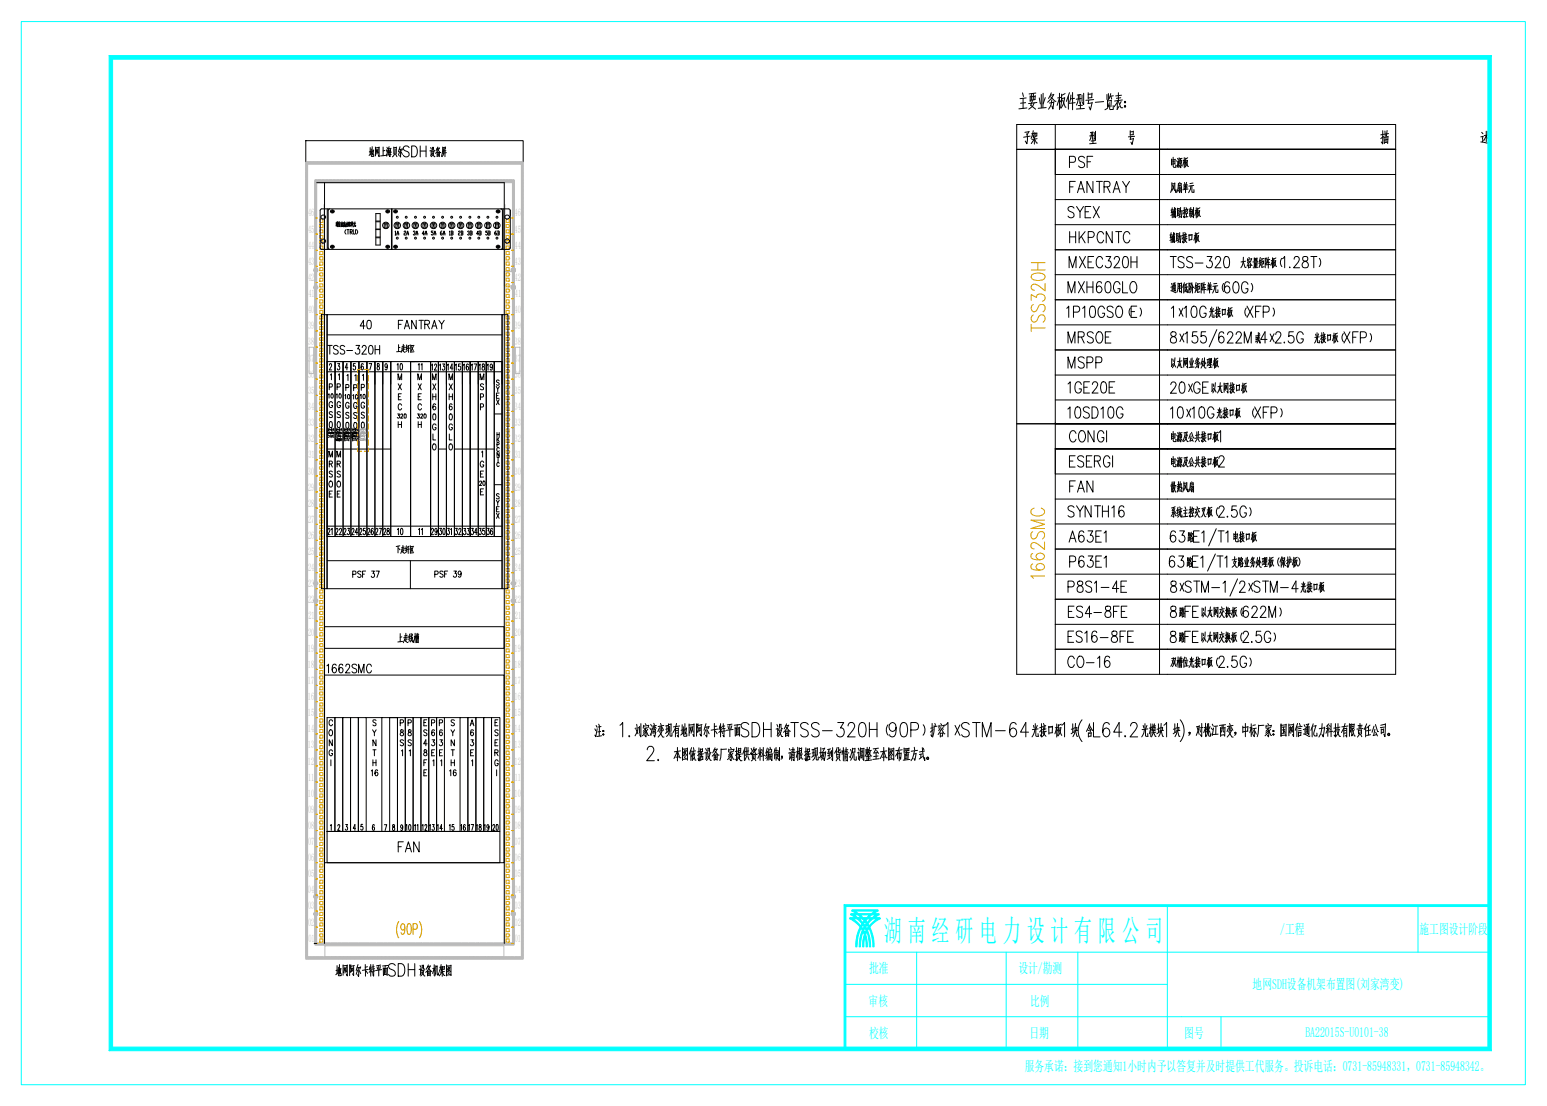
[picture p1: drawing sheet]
<svg xmlns="http://www.w3.org/2000/svg" width="432mm" height="309mm" viewBox="0 0 432 309" stroke-linecap="round" stroke-linejoin="round" font-family="sans-serif">
<defs><g id="words">
<text font-size="8.4" fill="#0ff" x="246.9" y="262.8">湖 南 经 研 电 力 设 计 有 限 公 司</text>
<text font-size="7" x="284.3" y="30.6">主要业务板件型号一览表：</text>
<g font-size="5.6">
<text x="285.6" y="40.2">子架</text>
<text x="304.1" y="40.2">型 号</text>
<text x="405.1" y="40.2">述</text>
<text x="166" y="205.9">注：1.刘家湾变现有地网阿尔卡特平面SDH设备TSS-320H（90P）扩容1×STM-64光接口板1块(含L64.2光模块1块)，对桃江西变，中标厂家：国网信通亿力科技有限责任公司。</text>
<text x="178.3" y="212.5">2. 本图依据设备厂家提供资料编制，请根据现场到货情况调整至本图布置方式。</text>
</g>
<g font-size="5.3" fill="#dda500">
<text x="291.8" y="92.6" transform="rotate(-90 291.8 92.6)">TSS320H</text>
<text x="291.7" y="161.6" transform="rotate(-90 291.7 161.6)">1662SMC</text>
</g>
<text font-size="4.9" x="93.6" y="272.7">地网阿尔卡特平面SDH设备机架图</text>
<g font-size="4.4">
<text x="298.7" y="46.8">PSF</text>
<text x="326.8" y="46.9">电源板</text>
<text x="298.7" y="53.8">FANTRAY</text>
<text x="326.8" y="53.8">风扇单元</text>
<text x="298.2" y="60.8">SYEX</text>
<text x="326.8" y="60.8">辅助控制板</text>
<text x="298.7" y="67.9">HKPCNTC</text>
<text x="326.5" y="67.9">辅助接口板</text>
<text x="298.5" y="74.8">MXEC320H</text>
<text x="326.8" y="74.8">TSS-320 大容量矩阵板（1.28T）</text>
<text x="298.2" y="81.8">MXH60GLO</text>
<text x="326.8" y="81.9">通用低阶矩阵单元（60G）</text>
<text x="297.9" y="88.7">1P10GSO（E）</text>
<text x="327.1" y="88.7">1×10G光接口板 （XFP）</text>
<text x="298.2" y="95.8">MRSOE</text>
<text x="326.8" y="95.8">8×155/622M或</text>
<text x="348.2" y="95.8">4×2.5G 光接口板（XFP）</text>
<text x="298.2" y="102.9">MSPP</text>
<text x="326.8" y="102.9">以太网业务处理板</text>
<text x="298.2" y="109.8">1GE20E</text>
<text x="326.8" y="109.9">20×GE以太网接口板</text>
<text x="298.2" y="116.8">10SD10G</text>
<text x="326.8" y="116.8">10×10G光接口板 （XFP）</text>
<text x="298.7" y="123.5">CONGI</text>
<text x="326.8" y="123.5">电源及公共接口板</text>
<text x="298.7" y="130.5">ESERGI</text>
<text x="326.8" y="130.5">电源及公共接口板2</text>
<text x="298.7" y="137.5">FAN</text>
<text x="326.8" y="137.5">散热风扇</text>
<text x="298.2" y="144.5">SYNTH16</text>
<text x="326.8" y="144.5">系统主控交叉板（2.5G）</text>
<text x="298.5" y="151.5">A63E1</text>
<text x="326.8" y="151.5">63路E1/T1电接口板</text>
<text x="298.7" y="158.5">P63E1</text>
<text x="326.5" y="158.5">63路E1/T1支路业务处理板（保护板）</text>
<text x="298.2" y="165.5">P8S1-4E</text>
<text x="326.9" y="165.5">8×STM-1/2×STM-4光接口板</text>
<text x="298.3" y="172.5">ES4-8FE</text>
<text x="326.8" y="172.5">8路FE以太网交换板（622M）</text>
<text x="298.2" y="179.5">ES16-8FE</text>
<text x="326.8" y="179.5">8路FE以太网交换板（2.5G）</text>
<text x="298.2" y="186.5">CO-16</text>
<text x="326.8" y="186.5">双槽位光接口板（2.5G）</text>
</g>
<text font-size="4.2" x="102.9" y="43.8">地网上海贝尔SDH设备屏</text>
<text font-size="4.2" fill="#f00" x="110.7" y="261">(90P)</text>
<g font-size="4">
<text x="111" y="179.6">上走线槽</text>
<text x="111.2" y="238">FAN</text>
</g>
<g font-size="3.9" fill="#0ff">
<text x="357.5" y="260.9">/工程</text>
<text x="396.4" y="260.9">施工图设计阶段</text>
<text x="242.7" y="272">批准</text>
<text x="284.4" y="272">设计/勘测</text>
<text x="242.6" y="281">审核</text>
<text x="287.7" y="281">比例</text>
<text x="349.8" y="276.4">地网SDH设备机架布置图(刘家湾变)</text>
<text x="242.7" y="290.1">校核</text>
<text x="287.5" y="290">日期</text>
<text x="330.7" y="290.1">图号</text>
<text x="364.5" y="289.8">BA22015S-U0101-38</text>
<text x="286.2" y="299.3">服务承诺：接到您通知1小时内予以答复并及时提供工代服务。投诉电话：0731-85948331，0731-85948342。</text>
</g>
<g font-size="3.4">
<text x="100.6" y="91.9">40</text>
<text x="108.3" y="91.9">FANTRAY</text>
<text x="91.5" y="98.9">TSS-320H</text>
<text x="110.6" y="98.5">上走纤区</text>
<text x="110.5" y="154.6">下走纤区</text>
<text x="91.3" y="188">1662SMC</text>
</g>
<g font-size="2.9" fill="#bababa">
<text x="86.1" y="65">45</text>
<text x="86.1" y="60.5">46</text>
<text x="143.7" y="65">45</text>
<text x="143.7" y="60.5">46</text>
<text x="86.1" y="69.5">44</text>
<text x="143.7" y="69.5">44</text>
<text x="86.1" y="74">43</text>
<text x="143.7" y="74">43</text>
<text x="86.1" y="78.5">42</text>
<text x="86.1" y="83">41</text>
<text x="143.7" y="78.5">42</text>
<text x="143.8" y="83">41</text>
<text x="86.1" y="87.5">40</text>
<text x="143.7" y="87.5">40</text>
<text x="86.1" y="92">39</text>
<text x="143.7" y="92">39</text>
<text x="86" y="96.5">38</text>
<text x="86.1" y="101">37</text>
<text x="143.7" y="101">37</text>
<text x="143.7" y="96.5">38</text>
<text x="86.1" y="105.5">36</text>
<text x="143.7" y="105.5">36</text>
<text x="86.1" y="110">35</text>
<text x="143.7" y="110">35</text>
<text x="86" y="114.5">34</text>
<text x="86.1" y="119.1">33</text>
<text x="143.7" y="119.1">33</text>
<text x="143.7" y="114.5">34</text>
<text x="86" y="123.5">32</text>
<text x="143.7" y="123.5">32</text>
<text x="86.1" y="128.1">31</text>
<text x="143.8" y="128.1">31</text>
<text x="86" y="132.6">30</text>
<text x="86.1" y="137">29</text>
<text x="143.7" y="132.6">30</text>
<text x="143.8" y="137">29</text>
<text x="86.1" y="141.6">28</text>
<text x="143.7" y="141.6">28</text>
<text x="86.1" y="146.1">27</text>
<text x="143.8" y="146.1">27</text>
<text x="86.1" y="155.1">25</text>
<text x="86.1" y="150.6">26</text>
<text x="143.8" y="155.1">25</text>
<text x="143.8" y="150.6">26</text>
<text x="86.1" y="159.6">24</text>
<text x="143.7" y="159.6">24</text>
<text x="86.1" y="164.1">23</text>
<text x="143.7" y="164.1">23</text>
<text x="86.1" y="168.6">22</text>
<text x="86.1" y="173.1">21</text>
<text x="143.7" y="168.6">22</text>
<text x="143.8" y="173.1">21</text>
<text x="86.1" y="177.6">20</text>
<text x="143.7" y="177.6">20</text>
<text x="86" y="182.1">19</text>
<text x="143.7" y="182.1">19</text>
<text x="86" y="191.1">17</text>
<text x="86" y="186.6">18</text>
<text x="143.7" y="191.1">17</text>
<text x="143.7" y="186.6">18</text>
<text x="86" y="195.6">16</text>
<text x="143.7" y="195.6">16</text>
<text x="86" y="200.1">15</text>
<text x="143.7" y="200.1">15</text>
<text x="86" y="209.1">13</text>
<text x="86" y="204.6">14</text>
<text x="143.7" y="204.6">14</text>
<text x="143.7" y="209.1">13</text>
<text x="86" y="213.6">12</text>
<text x="143.7" y="213.6">12</text>
<text x="86.1" y="218.1">11</text>
<text x="143.8" y="218.1">11</text>
<text x="86" y="222.6">10</text>
<text x="86.1" y="227.1">09</text>
<text x="143.7" y="227.1">09</text>
<text x="143.7" y="222.6">10</text>
<text x="86.1" y="231.6">08</text>
<text x="143.7" y="231.6">08</text>
<text x="86.1" y="236.1">07</text>
<text x="143.7" y="236.1">07</text>
<text x="86.1" y="245.1">05</text>
<text x="86.1" y="240.6">06</text>
<text x="143.7" y="245.1">05</text>
<text x="143.7" y="240.6">06</text>
<text x="86" y="249.6">04</text>
<text x="143.7" y="249.6">04</text>
<text x="86.1" y="254">03</text>
<text x="143.7" y="254">03</text>
<text x="86.1" y="258.7">02</text>
<text x="86.1" y="263.1">01</text>
<text x="143.7" y="258.7">02</text>
<text x="143.8" y="263.1">01</text>
</g>
<g font-size="2.8">
<text x="91.5" y="119.6" transform="rotate(90 91.5 119.6)">至复兴</text>
<text x="93.7" y="119.6" transform="rotate(90 93.7 119.6)">至松木塘</text>
<text x="95.9" y="119.6" transform="rotate(90 95.9 119.6)">至桃花江</text>
</g>
<text font-size="2.8" fill="#f00" x="100.3" y="119.5" transform="rotate(90 100.3 119.5)">至桃江西</text>
<g font-size="2.4">
<text x="91.9" y="103.4">2</text>
<text x="94.2" y="103.4">3</text>
<text x="96.4" y="103.4">4</text>
<text x="100.8" y="103.4">6</text>
<text x="105.3" y="103.4">8</text>
<text x="107.5" y="103.4">9</text>
<text x="110.9" y="103.4">10</text>
<text x="116.8" y="103.4">11</text>
<text x="120.5" y="103.4">12</text>
<text x="122.7" y="103.4">13</text>
<text x="124.9" y="103.4">14</text>
<text x="127.2" y="103.4">15</text>
<text x="129.4" y="103.4">16</text>
<text x="131.6" y="103.4">17</text>
<text x="133.8" y="103.4">18</text>
<text x="136" y="103.4">19</text>
<text x="91.5" y="149.4">21</text>
<text x="93.7" y="149.4">22</text>
<text x="96" y="149.4">23</text>
<text x="98.2" y="149.4">24</text>
<text x="100.4" y="149.4">25</text>
<text x="102.6" y="149.4">26</text>
<text x="104.8" y="149.4">27</text>
<text x="107.1" y="149.4">28</text>
<text x="111" y="149.4">10</text>
<text x="116.9" y="149.4">11</text>
<text x="120.4" y="149.4">29</text>
<text x="122.6" y="149.4">30</text>
<text x="124.9" y="149.4">31</text>
<text x="127" y="149.4">32</text>
<text x="129.4" y="149.4">33</text>
<text x="131.5" y="149.4">34</text>
<text x="133.8" y="149.4">35</text>
<text x="135.9" y="149.4">36</text>
<text x="98.5" y="161.3">PSF 37</text>
<text x="121.4" y="161.3">PSF 39</text>
</g>
<g font-size="2.4" fill="#f00">
<text x="98.6" y="103.4">5</text>
<text x="103.1" y="103.4">7</text>
</g>
<g font-size="2.3">
<text x="92.3" y="106.1">1</text>
<text x="94.5" y="106.1">1</text>
<text x="96.9" y="106.3">1</text>
<text x="101.2" y="106.3">1</text>
<text x="111.1" y="106.1">M</text>
<text x="116.7" y="106.1">M</text>
<text x="120.7" y="106.1">M</text>
<text x="125.4" y="106.1">M</text>
<text x="134.1" y="106.1">M</text>
<text x="91.9" y="113.9">G</text>
<text x="91.9" y="108.9">P</text>
<text x="94.1" y="108.9">P</text>
<text x="94.1" y="113.9">G</text>
<text x="96.6" y="109.1">P</text>
<text x="111.2" y="108.9">X</text>
<text x="111.2" y="111.7">E</text>
<text x="116.8" y="108.9">X</text>
<text x="116.8" y="111.7">E</text>
<text x="120.9" y="108.9">X</text>
<text x="120.9" y="111.7">H</text>
<text x="125.4" y="108.9">X</text>
<text x="125.4" y="111.7">H</text>
<text x="134.2" y="108.9">S</text>
<text x="134.2" y="111.7">P</text>
<text x="91.9" y="116.7">S</text>
<text x="91.9" y="119.5">0</text>
<text x="94.1" y="116.7">S</text>
<text x="94.1" y="119.5">0</text>
<text x="96.5" y="114.1">G</text>
<text x="96.6" y="116.9">S</text>
<text x="96.6" y="119.7">0</text>
<text x="111.2" y="114.5">C</text>
<text x="111.2" y="119.5">H</text>
<text x="116.7" y="114.5">C</text>
<text x="116.8" y="119.5">H</text>
<text x="120.9" y="114.5">6</text>
<text x="120.9" y="117.3">0</text>
<text x="125.4" y="117.3">0</text>
<text x="125.5" y="114.5">6</text>
<text x="134.2" y="114.5">P</text>
<text x="120.7" y="125.7">O</text>
<text x="120.8" y="120.1">G</text>
<text x="120.9" y="122.9">L</text>
<text x="125.4" y="120.1">G</text>
<text x="125.4" y="125.7">O</text>
<text x="125.5" y="122.9">L</text>
<text x="91.8" y="127.7">M</text>
<text x="91.9" y="130.5">R</text>
<text x="94.1" y="127.7">M</text>
<text x="94.1" y="130.5">R</text>
<text x="134.1" y="130.5">G</text>
<text x="134.5" y="127.7">1</text>
<text x="91.8" y="136.1">O</text>
<text x="91.9" y="133.3">S</text>
<text x="94.1" y="136.1">O</text>
<text x="94.1" y="133.3">S</text>
<text x="134.2" y="133.3">E</text>
<text x="91.9" y="138.9">E</text>
<text x="94.2" y="138.9">E</text>
<text x="134.2" y="138.3">E</text>
<text x="91.9" y="202.8">C</text>
<text x="104.1" y="202.8">S</text>
<text x="111.8" y="202.8">P</text>
<text x="113.9" y="202.8">P</text>
<text x="118.4" y="202.8">E</text>
<text x="120.5" y="202.8">P</text>
<text x="122.7" y="202.8">P</text>
<text x="126" y="202.8">S</text>
<text x="131.3" y="202.8">A</text>
<text x="138.2" y="202.8">E</text>
<text x="91.8" y="205.6">O</text>
<text x="91.9" y="208.4">N</text>
<text x="104" y="205.6">Y</text>
<text x="104.1" y="208.4">N</text>
<text x="111.8" y="205.6">8</text>
<text x="111.8" y="208.4">S</text>
<text x="113.9" y="205.6">8</text>
<text x="113.9" y="208.4">S</text>
<text x="118.3" y="205.6">S</text>
<text x="118.3" y="208.4">4</text>
<text x="120.5" y="208.4">3</text>
<text x="120.5" y="205.6">6</text>
<text x="122.7" y="208.4">3</text>
<text x="122.7" y="205.6">6</text>
<text x="125.9" y="205.6">Y</text>
<text x="126" y="208.4">N</text>
<text x="131.4" y="208.4">3</text>
<text x="131.4" y="205.6">6</text>
<text x="138.2" y="205.6">S</text>
<text x="138.2" y="208.4">E</text>
<text x="91.9" y="211.2">G</text>
<text x="92.4" y="214">I</text>
<text x="104.1" y="211.2">T</text>
<text x="104.1" y="214">H</text>
<text x="112.1" y="211.2">1</text>
<text x="114.2" y="211.2">1</text>
<text x="118.3" y="211.2">8</text>
<text x="118.4" y="214">F</text>
<text x="120.5" y="211.2">E</text>
<text x="120.9" y="214">1</text>
<text x="122.7" y="211.2">E</text>
<text x="123" y="214">1</text>
<text x="126" y="211.2">T</text>
<text x="126" y="214">H</text>
<text x="131.4" y="211.2">E</text>
<text x="131.7" y="214">1</text>
<text x="138.2" y="211.2">R</text>
<text x="138.2" y="214">G</text>
<text x="103.7" y="216.7">16</text>
<text x="118.4" y="216.7">E</text>
<text x="125.5" y="216.7">16</text>
<text x="138.7" y="216.7">I</text>
<text x="92.3" y="232">1</text>
<text x="94.3" y="232">2</text>
<text x="96.4" y="231.9">3</text>
<text x="98.7" y="232">4</text>
<text x="100.7" y="231.9">5</text>
<text x="104" y="232">6</text>
<text x="107.3" y="232">7</text>
<text x="109.6" y="232">8</text>
<text x="111.9" y="232">9</text>
<text x="113.3" y="232">10</text>
<text x="115.7" y="232">11</text>
<text x="117.9" y="232">12</text>
<text x="122.1" y="232">14</text>
<text x="125.5" y="232">15</text>
<text x="128.6" y="232">16</text>
<text x="130.8" y="232">17</text>
<text x="133" y="232">18</text>
<text x="135.2" y="232">19</text>
<text x="137.6" y="232">20</text>
</g>
<g font-size="2.3" fill="#f00">
<text x="99.1" y="106.4">1</text>
<text x="98.8" y="109.2">P</text>
<text x="100.9" y="109.1">P</text>
<text x="98.8" y="114.1">G</text>
<text x="98.8" y="116.9">S</text>
<text x="98.8" y="119.7">0</text>
<text x="100.8" y="114">G</text>
<text x="100.9" y="116.8">S</text>
<text x="100.9" y="119.6">0</text>
</g>
<text font-size="2.1" x="93.7" y="63.4">通信直流分配单元</text>
<g font-size="2">
<text x="138.6" y="107.6">S</text>
<text x="138.6" y="109.5">Y</text>
<text x="138.6" y="111.3">E</text>
<text x="138.6" y="113.1">X</text>
<text x="138.6" y="141.2">Y</text>
<text x="138.6" y="139.4">S</text>
<text x="138.6" y="143">E</text>
<text x="138.6" y="144.8">X</text>
</g>
<text font-size="1.8" x="96.3" y="65.4">(TRU)</text>
<g font-size="1.7">
<text x="91.7" y="111.2">10</text>
<text x="93.9" y="111.2">10</text>
<text x="96.3" y="111.4">10</text>
<text x="98.5" y="111.5">10</text>
<text x="100.6" y="111.4">10</text>
<text x="110.9" y="116.8">320</text>
<text x="116.5" y="116.8">320</text>
<text x="133.9" y="135.6">20</text>
</g>
<g font-size="1.6">
<text x="138.8" y="122">H</text>
<text x="138.8" y="123.4">K</text>
<text x="138.8" y="124.8">P</text>
<text x="138.7" y="126.2">C</text>
<text x="138.7" y="130.3">C</text>
<text x="138.8" y="127.5">N</text>
<text x="138.8" y="129">T</text>
</g>
<g font-size="1.5">
<text x="110.3" y="65.7">1A</text>
<text x="112.8" y="65.7">2A 3A 4A 5A 6A 1B</text>
<text x="128" y="65.7">2B 3B 4B 5B 6B</text>
</g>
</g></defs>
<!-- layer: 0 -->
<path d="M143.6 50.4v213.2" fill="none" stroke="#bababa" stroke-width=".28"/>
<!-- layer: JQLayer -->
<g fill="none" stroke="#000" stroke-width=".28">
<path d="M85.4 39.3h60.7v6h-60.7zM89.8 58.4h52.3l.4 .4v10.5l-.4 .4h-52.3M89.8 58.4l-.4 .4v10.5M90.6 51v212.6M91.4 58.4v11.3M92.1 58.4l-.5 .4v10.5l.5 .4M92.4 59l.5-.2 .3 .3-.4 .3zM105 59.7h1.2v2.1h-1.2zM107.9 59l.4-.2 .4 .3-.5 .3zM109.3 58.4v11.3M109.5 58.4v11.3M110.1 59l.4-.2 .3 .3-.4 .3z"/>
<path d="M138.7 59l.4-.2 .4 .3-.5 .3zM139.9 58.4l.4 .4v10.9M140.5 58.4v11.3M140.8 51v212.6M89.4 69.2l.4 .5M92.4 68.9l.5-.2 .3 .3-.4 .2zM105 62h1.2v2h-1.2zM105 64.1h1.2v2.1h-1.2zM105 66.4h1.2v2.1h-1.2zM107.3 62.4h.9v1.3l-.9-.1zM107.4 62.6h.5M107.7 62.7v.6"/>
<path d="M107.9 68.9l.4-.2 .4 .3-.5 .2zM110.1 68.9l.4-.2 .3 .3-.4 .2zM110.5 62.4h.9v1.3l-.9-.1zM110.6 62.6h.6M110.9 62.7v.6M113 62.4h.8v1.3l-.8-.1zM113.2 62.6h.5M113.5 62.7l-.1 .6M115.6 62.4h.8v1.3l-.8-.1zM115.7 62.6h.5M116 62.7v.6M118.1 62.4h.8l.1 1.3-.9-.1z"/>
<path d="M118.3 62.6h.5M118.6 62.7v.6M120.6 62.4h.9v1.3l-.9-.1zM120.8 62.6h.5M121.1 62.7v.6M123.2 62.4h.8v1.3l-.8-.1zM123.3 62.6h.5M123.6 62.7v.6M125.7 62.4h.8v1.3l-.8-.1zM125.8 62.6h.5M126.1 62.7v.6M128.2 62.4h.8v1.3l-.8-.1z"/>
<path d="M128.4 62.6h.5M128.6 62.7v.6M130.8 62.4h.8v1.3l-.8-.1zM130.9 62.6h.5M131.2 62.7v.6M133.3 62.4h.8v1.3l-.8-.1zM133.4 62.6h.6M133.7 62.7v.6M135.8 62.4h.8v1.3l-.8-.1zM135.9 62.6h.6M136.2 62.7v.6M138.4 62.4h.8v1.3l-.8-.1z"/>
<path d="M138.5 62.6h.5M138.7 68.9l.4-.2 .4 .3-.5 .2zM138.8 62.7v.6M140.3 69.2l-.4 .5M89.8 87.9h1.5v76.6h-1.5zM91.3 87.9h48.9v76.6h-48.9zM140.2 87.9h1.6v76.6h-1.6zM91.3 103.9h48.9M91.3 147h48.9M114.6 156.7v7.8M90.6 175.1h50.2v6h-50.2zM90.6 188.6h50.2v52.4h-50.2z"/>
<path d="M91.3 200.5v31.8M102.3 200.5h4.3M124.1 200.5h4.4M91.3 232.3h48.3v8.7h-48.3zM91.3 232.3h2.2M102.3 232.3h4.3M124.1 232.3h4.4"/>
<circle cx="107.7" cy="63" r=".9"/>
<circle cx="110.9" cy="63" r=".9"/>
<circle cx="110.9" cy="60.7" r=".26"/>
<circle cx="110.9" cy="66.5" r=".26"/>
<circle cx="113.4" cy="66.5" r=".26"/>
<circle cx="113.4" cy="60.7" r=".26"/>
<circle cx="113.5" cy="63" r=".9"/>
<circle cx="116" cy="63" r=".9"/>
<circle cx="116" cy="60.7" r=".26"/>
<circle cx="116" cy="66.5" r=".26"/>
<circle cx="118.5" cy="63" r=".9"/>
<circle cx="118.6" cy="60.7" r=".26"/>
<circle cx="118.6" cy="66.5" r=".26"/>
<circle cx="121.1" cy="63" r=".9"/>
<circle cx="121.1" cy="66.5" r=".26"/>
<circle cx="121.1" cy="60.7" r=".26"/>
<circle cx="123.6" cy="63" r=".9"/>
<circle cx="123.6" cy="66.5" r=".26"/>
<circle cx="123.6" cy="60.7" r=".26"/>
<circle cx="126.1" cy="63" r=".9"/>
<circle cx="126.1" cy="66.5" r=".26"/>
<circle cx="126.1" cy="60.7" r=".26"/>
<circle cx="128.6" cy="63" r=".9"/>
<circle cx="128.6" cy="60.7" r=".26"/>
<circle cx="128.6" cy="66.5" r=".26"/>
<circle cx="131.2" cy="63" r=".9"/>
<circle cx="131.2" cy="66.5" r=".26"/>
<circle cx="131.2" cy="60.7" r=".26"/>
<circle cx="133.7" cy="63" r=".9"/>
<circle cx="133.7" cy="66.5" r=".26"/>
<circle cx="133.7" cy="60.7" r=".26"/>
<circle cx="136.2" cy="63" r=".9"/>
<circle cx="136.2" cy="66.5" r=".26"/>
<circle cx="136.2" cy="60.7" r=".26"/>
<circle cx="138.7" cy="63" r=".9"/>
<circle cx="138.8" cy="66.5" r=".26"/>
<circle cx="138.8" cy="60.7" r=".26"/>
</g>
<g fill="none" stroke="#bababa" stroke-width=".28">
<path d="M85.4 45.7h.1M85.4 46h.1M85.4 46.3h.1M85.4 46.6h.1M85.4 47h.1M85.4 47.3h.1M85.4 47.6h.1M85.4 47.9h.1M85.4 48.2h.1M85.4 48.5h.1M85.4 48.9h.1M85.4 49.2h.1"/>
<path d="M85.4 49.5h.1M85.4 49.8h.1M85.4 50.2h.1M85.4 50.5h.1M85.4 50.8h.1M85.4 51.1h.1M85.4 51.4h.1M85.4 51.7h.1M85.4 52.1h.1M85.4 52.4h.1M85.4 52.7h.1M85.4 53.1h.1"/>
<path d="M85.4 53.4h.1M85.4 53.7h.1M85.4 54h.1M85.4 54.3h.1M85.4 54.6h.1M85.4 55h.1M85.4 55.3h.1M85.4 55.6h.1M85.4 56h.1M85.4 56.3h.1M85.4 56.6h.1M85.4 56.9h.1"/>
<path d="M85.4 57.2h.1M85.4 57.5h.1M85.4 57.9h.1M85.4 58.2h.1M85.4 58.5h.1M85.4 58.9h.1M85.4 59.2h.1M85.4 59.5h.1M85.4 59.8h.1M85.4 45.3h60.7v222.7h-60.7zM85.5 45.5h.1M85.5 45.8h.1"/>
<path d="M85.5 46.2h.1M85.5 46.5h.1M85.5 46.8h.1M85.5 47.1h.1M85.5 47.4h.1M85.5 47.7h.1M85.5 48.1h.1M85.5 48.4h.1M85.5 48.7h.1M85.5 49.1h.1M85.5 49.4h.1M85.5 49.7h.1"/>
<path d="M85.5 50h.1M85.5 50.3h.1M85.5 50.6h.1M85.5 51h.1M85.5 51.3h.1M85.5 51.6h.1M85.5 52h.1M85.5 52.3h.1M85.5 52.6h.1M85.5 52.9h.1M85.5 53.2h.1M85.5 53.5h.1"/>
<path d="M85.5 53.8h.1M85.5 54.2h.1M85.5 54.5h.1M85.5 54.8h.1M85.5 55.2h.1M85.5 55.5h.1M85.5 55.8h.1M85.5 56.1h.1M85.5 56.4h.1M85.5 56.7h.1M85.5 57.1h.1M85.5 57.4h.1"/>
<path d="M85.5 57.7h.1M85.5 58h.1M85.5 58.4h.1M85.5 58.7h.1M85.5 59h.1M85.5 59.3h.1M85.5 59.6h.1M85.5 60h.1M85.5 45.7h.1M85.5 46h.1M85.5 46.3h.1M85.5 46.6h.1"/>
<path d="M85.5 47h.1M85.5 47.3h.1M85.5 47.6h.1M85.5 47.9h.1M85.5 48.2h.1M85.5 48.5h.1M85.5 48.9h.1M85.5 49.2h.1M85.5 49.5h.1M85.5 49.8h.1M85.5 50.2h.1M85.5 50.5h.1"/>
<path d="M85.5 50.8h.1M85.5 51.1h.1M85.5 51.4h.1M85.5 51.7h.1M85.5 52.1h.1M85.5 52.4h.1M85.5 52.7h.1M85.5 53.1h.1M85.5 53.4h.1M85.5 53.7h.1M85.5 54h.1M85.5 54.3h.1"/>
<path d="M85.5 54.6h.1M85.5 55h.1M85.5 55.3h.1M85.5 55.6h.1M85.5 56h.1M85.5 56.3h.1M85.5 56.6h.1M85.5 56.9h.1M85.5 57.2h.1M85.5 57.5h.1M85.5 57.9h.1M85.5 58.2h.1"/>
<path d="M85.5 58.5h.1M85.5 58.9h.1M85.5 59.2h.1M85.5 59.5h.1M85.5 59.8h.1M85.6 45.5h.1M85.6 45.8h.1M85.6 46.2h.1M85.6 46.5h.1M85.6 46.8h.1M85.6 47.1h.1M85.6 47.4h.1"/>
<path d="M85.6 47.7h.1M85.6 48.1h.1M85.6 48.4h.1M85.6 48.7h.1M85.6 49.1h.1M85.6 49.4h.1M85.6 49.7h.1M85.6 50h.1M85.6 50.3h.1M85.6 50.6h.1M85.6 51h.1M85.6 51.3h.1"/>
<path d="M85.6 51.6h.1M85.6 52h.1M85.6 52.3h.1M85.6 52.6h.1M85.6 52.9h.1M85.6 53.2h.1M85.6 53.5h.1M85.6 53.8h.1M85.6 54.2h.1M85.6 54.5h.1M85.6 54.8h.1M85.6 55.2h.1"/>
<path d="M85.6 55.5h.1M85.6 55.8h.1M85.6 56.1h.1M85.6 56.4h.1M85.6 56.7h.1M85.6 57.1h.1M85.6 57.4h.1M85.6 57.7h.1M85.6 58h.1M85.6 58.4h.1M85.6 58.7h.1M85.6 59h.1"/>
<path d="M85.6 59.3h.1M85.6 59.6h.1M85.6 60h.1M85.7 45.7h.1M85.7 46h.1M85.7 46.3h.1M85.7 46.6h.1M85.7 47h.1M85.7 47.3h.1M85.7 47.6h.1M85.7 47.9h.1M85.7 48.2h.1"/>
<path d="M85.7 48.5h.1M85.7 48.9h.1M85.7 49.2h.1M85.7 49.5h.1M85.7 49.8h.1M85.7 50.2h.1M85.7 50.5h.1M85.7 50.8h.1M85.7 51.1h.1M85.7 51.4h.1M85.7 51.7h.1M85.7 52.1h.1"/>
<path d="M85.7 52.4h.1M85.7 52.7h.1M85.7 53.1h.1M85.7 53.4h.1M85.7 53.7h.1M85.7 54h.1M85.7 54.3h.1M85.7 54.6h.1M85.7 55h.1M85.7 55.3h.1M85.7 55.6h.1M85.7 56h.1"/>
<path d="M85.7 56.3h.1M85.7 56.6h.1M85.7 56.9h.1M85.7 57.2h.1M85.7 57.5h.1M85.7 57.9h.1M85.7 58.2h.1M85.7 58.5h.1M85.7 58.9h.1M85.7 59.2h.1M85.7 59.5h.1M85.7 59.8h.1"/>
<path d="M85.8 45.5h.1M85.8 45.8h.1M85.8 46.2h.1M85.8 46.5h.1M85.8 46.8h.1M85.8 47.1h.1M85.8 47.4h.1M85.8 47.7h.1M85.8 48.1h.1M85.8 48.4h.1M85.8 48.7h.1M85.8 49.1h.1"/>
<path d="M85.8 49.4h.1M85.8 49.7h.1M85.8 50h.1M85.8 50.3h.1M85.8 50.6h.1M85.8 51h.1M85.8 51.3h.1M85.8 51.6h.1M85.8 52h.1M85.8 52.3h.1M85.8 52.6h.1M85.8 52.9h.1"/>
<path d="M85.8 53.2h.1M85.8 53.5h.1M85.8 53.8h.1M85.8 54.2h.1M85.8 54.5h.1M85.8 54.8h.1M85.8 55.2h.1M85.8 55.5h.1M85.8 55.8h.1M85.8 56.1h.1M85.8 56.4h.1M85.8 56.7h.1"/>
<path d="M85.8 57.1h.1M85.8 57.4h.1M85.8 57.7h.1M85.8 58h.1M85.8 58.4h.1M85.8 58.7h.1M85.8 59h.1M85.8 59.3h.1M85.8 59.6h.1M85.8 60h.1M85.8 45.7h.1M85.8 46h.1"/>
<path d="M85.8 46.3h.1M85.8 46.6h.1M85.8 47h.1M85.8 47.3h.1M85.8 47.6h.1M85.8 47.9h.1M85.8 48.2h.1M85.8 48.5h.1M85.8 48.9h.1M85.8 49.2h.1M85.8 49.5h.1M85.8 49.8h.1"/>
<path d="M85.8 50.2h.1M85.8 50.5h.1M85.8 50.8h.1M85.8 51.1h.1M85.8 51.4h.1M85.8 51.7h.1M85.8 52.1h.1M85.8 52.4h.1M85.8 52.7h.1M85.8 53.1h.1M85.8 53.4h.1M85.8 53.7h.1"/>
<path d="M85.8 54h.1M85.8 54.3h.1M85.8 54.6h.1M85.8 55h.1M85.8 55.3h.1M85.8 55.6h.1M85.8 56h.1M85.8 56.3h.1M85.8 56.6h.1M85.8 56.9h.1M85.8 57.2h.1M85.8 57.5h.1"/>
<path d="M85.8 57.9h.1M85.8 58.2h.1M85.8 58.5h.1M85.8 58.9h.1M85.8 59.2h.1M85.8 59.5h.1M85.8 59.8h.1M85.9 45.9h59.7v221.6h-59.7zM86 45.5h.1M86 45.8h.1M86.1 45.7h.1M86.1 45.5h.1"/>
<path d="M86.1 45.8h.1M86.2 45.7h.1M86.3 45.5h.1M86.3 45.8h.1M86.4 45.7h.1M86.5 45.5h.1M86.5 45.8h.1M86.5 45.7h.1M86.6 45.5h.1M86.6 45.8h.1M86.7 45.7h.1M86.8 45.5h.1"/>
<path d="M86.8 45.8h.1M86.8 45.7h.1M86.9 45.5h.1M86.9 45.8h.1M87 45.7h.1M87.1 45.5h.1M87.1 45.8h.1M87.2 45.7h.1M87.2 45.5h.1M87.2 45.8h.1M87.3 45.7h.1M87.4 45.5h.1"/>
<path d="M87.4 45.8h.1M87.5 45.7h.1M87.6 45.5h.1M87.6 45.8h.1M87.6 45.7h.1M87.7 45.5h.1M87.7 45.8h.1M87.8 45.7h.1M87.9 45.5h.1M87.9 45.8h.1M87.9 50.4h55.7v213.6h-55.7zM87.9 51v212.6"/>
<path d="M88 45.7h.1M88 50.5h.1M88 50.8h.1M88 51.1h.1M88 51.4h.1M88 51.7h.1M88 52.1h.1M88 52.4h.1M88 52.7h.1M88 53.1h.1M88 53.4h.1M88 53.7h.1"/>
<path d="M88 54h.1M88 54.3h.1M88 54.6h.1M88 55h.1M88 55.3h.1M88 55.6h.1M88 56h.1M88 56.3h.1M88 56.6h.1M88 56.9h.1M88 57.2h.1M88 57.5h.1"/>
<path d="M88 57.9h.1M88 58.2h.1M88 58.5h.1M88 58.9h.1M88 59.2h.1M88 59.5h.1M88 59.8h.1M88 45.5h.1M88 45.8h.1M88 50.6h.1M88 51h.1M88 51.3h.1"/>
<path d="M88 51.6h.1M88 52h.1M88 52.3h.1M88 52.6h.1M88 52.9h.1M88 53.2h.1M88 53.5h.1M88 53.8h.1M88 54.2h.1M88 54.5h.1M88 54.8h.1M88 55.2h.1"/>
<path d="M88 55.5h.1M88 55.8h.1M88 56.1h.1M88 56.4h.1M88 56.7h.1M88 57.1h.1M88 57.4h.1M88 57.7h.1M88 58h.1M88 58.4h.1M88 58.7h.1M88 59h.1"/>
<path d="M88 59.3h.1M88 59.6h.1M88 60h.1M88.1 45.7h.1M88.1 50.5h.1M88.1 50.8h.1M88.1 51.1h.1M88.1 51.4h.1M88.1 51.7h.1M88.1 52.1h.1M88.1 52.4h.1M88.1 52.7h.1"/>
<path d="M88.1 53.1h.1M88.1 53.4h.1M88.1 53.7h.1M88.1 54h.1M88.1 54.3h.1M88.1 54.6h.1M88.1 55h.1M88.1 55.3h.1M88.1 55.6h.1M88.1 56h.1M88.1 56.3h.1M88.1 56.6h.1"/>
<path d="M88.1 56.9h.1M88.1 57.2h.1M88.1 57.5h.1M88.1 57.9h.1M88.1 58.2h.1M88.1 58.5h.1M88.1 58.9h.1M88.1 59.2h.1M88.1 59.5h.1M88.1 59.8h.1M88.2 45.5h.1M88.2 45.8h.1"/>
<path d="M88.2 50.6h.1M88.2 51h.1M88.2 51.3h.1M88.2 51.6h.1M88.2 52h.1M88.2 52.3h.1M88.2 52.6h.1M88.2 52.9h.1M88.2 53.2h.1M88.2 53.5h.1M88.2 53.8h.1M88.2 54.2h.1"/>
<path d="M88.2 54.5h.1M88.2 54.8h.1M88.2 55.2h.1M88.2 55.5h.1M88.2 55.8h.1M88.2 56.1h.1M88.2 56.4h.1M88.2 56.7h.1M88.2 57.1h.1M88.2 57.4h.1M88.2 57.7h.1M88.2 58h.1"/>
<path d="M88.2 58.4h.1M88.2 58.7h.1M88.2 59h.1M88.2 59.3h.1M88.2 59.6h.1M88.2 60h.1M88.3 45.7h.1M88.3 50.5h.1M88.3 50.8h.1M88.3 51.1h.1M88.3 51.4h.1M88.3 51.7h.1"/>
<path d="M88.3 52.1h.1M88.3 52.4h.1M88.3 52.7h.1M88.3 53.1h.1M88.3 53.4h.1M88.3 53.7h.1M88.3 54h.1M88.3 54.3h.1M88.3 54.6h.1M88.3 55h.1M88.3 55.3h.1M88.3 55.6h.1"/>
<path d="M88.3 56h.1M88.3 56.3h.1M88.3 56.6h.1M88.3 56.9h.1M88.3 57.2h.1M88.3 57.5h.1M88.3 57.9h.1M88.3 58.2h.1M88.3 58.5h.1M88.3 58.9h.1M88.3 59.2h.1M88.3 59.5h.1"/>
<path d="M88.3 59.8h.1M88.4 45.5h.1M88.4 45.8h.1M88.4 50.6h.1M88.4 51h.1M88.4 51.3h.1M88.4 51.6h.1M88.4 52h.1M88.4 52.3h.1M88.4 52.6h.1M88.4 52.9h.1M88.4 53.2h.1"/>
<path d="M88.4 53.5h.1M88.4 53.8h.1M88.4 54.2h.1M88.4 54.5h.1M88.4 54.8h.1M88.4 55.2h.1M88.4 55.5h.1M88.4 55.8h.1M88.4 56.1h.1M88.4 56.4h.1M88.4 56.7h.1M88.4 57.1h.1"/>
<path d="M88.4 57.4h.1M88.4 57.7h.1M88.4 58h.1M88.4 58.4h.1M88.4 58.7h.1M88.4 59h.1M88.4 59.3h.1M88.4 59.6h.1M88.4 60h.1M88.4 45.7h.1M88.4 50.5h.1M88.4 50.8h.1"/>
<path d="M88.4 51h54.7v212.6h-54.7zM88.5 45.5h.1M88.5 45.8h.1M88.5 50.6h.1M88.5 51h.1M88.6 45.7h.1M88.6 50.5h.1M88.6 50.8h.1M88.7 45.5h.1M88.7 45.8h.1M88.7 50.6h.1M88.7 51h.1"/>
<path d="M88.7 45.7h.1M88.7 50.5h.1M88.7 50.8h.1M88.8 45.5h.1M88.8 45.8h.1M88.8 50.6h.1M88.8 51h.1M88.9 45.7h.1M88.9 50.5h.1M88.9 50.8h.1M89 45.5h.1M89 45.8h.1"/>
<path d="M89 50.6h.1M89 51h.1M89.1 45.7h.1M89.1 50.5h.1M89.1 50.8h.1M89.2 45.5h.1M89.2 45.8h.1M89.2 50.6h.1M89.2 51h.1M89.3 45.7h.1M89.3 50.5h.1M89.3 50.8h.1"/>
<path d="M89.3 45.5h.1M89.3 45.8h.1M89.3 50.6h.1M89.3 51h.1M89.4 45.7h.1M89.4 50.5h.1M89.4 50.8h.1M89.5 45.5h.1M89.5 45.8h.1M89.5 50.6h.1M89.5 51h.1M89.6 45.7h.1"/>
<path d="M89.6 50.5h.1M89.6 50.8h.1M89.7 45.5h.1M89.7 45.8h.1M89.7 50.6h.1M89.7 51h.1M89.7 45.7h.1M89.7 50.5h.1M89.7 50.8h.1M89.8 45.5h.1M89.8 45.8h.1M89.8 50.6h.1"/>
<path d="M89.8 51h.1M89.9 45.7h.1M89.9 50.5h.1M89.9 50.8h.1M90 45.5h.1M90 45.8h.1M90 50.6h.1M90 51h.1M90.1 45.7h.1M90.1 50.5h.1M90.1 50.8h.1M90.1 45.5h.1"/>
<path d="M90.1 45.8h.1M90.1 50.6h.1M90.1 51h.1M90.2 45.7h.1M90.2 50.5h.1M90.2 50.8h.1M90.3 45.5h.1M90.3 45.8h.1M90.3 50.6h.1M90.3 51h.1M90.4 45.7h.1M90.4 50.5h.1"/>
<path d="M90.4 50.8h.1M90.5 45.5h.1M90.5 45.8h.1M90.5 50.6h.1M90.5 51h.1M90.5 45.7h.1M90.5 50.5h.1M90.5 50.8h.1M90.6 45.5h.1M90.6 45.8h.1M90.6 50.6h.1M90.6 51h.1"/>
<path d="M90.7 45.7h.1M90.7 50.5h.1M90.7 50.8h.1M90.8 45.5h.1M90.8 45.8h.1M90.8 50.6h.1M90.8 51h.1M90.9 45.7h.1M90.9 50.5h.1M90.9 50.8h.1M90.9 45.5h.1M90.9 45.8h.1"/>
<path d="M90.9 50.6h.1M90.9 51h.1M91 45.7h.1M91 50.5h.1M91 50.8h.1M91.1 45.5h.1M91.1 45.8h.1M91.1 50.6h.1M91.1 51h.1M91.2 45.7h.1M91.2 50.5h.1M91.2 50.8h.1"/>
<path d="M91.2 45.5h.1M91.2 45.8h.1M91.2 50.6h.1M91.2 51h.1M91.3 45.7h.1M91.3 50.5h.1M91.3 50.8h.1M91.4 45.5h.1M91.4 45.8h.1M91.4 50.6h.1M91.4 51h.1M91.5 45.7h.1"/>
<path d="M91.5 50.5h.1M91.5 50.8h.1M91.6 45.5h.1M91.6 45.8h.1M91.6 50.6h.1M91.6 51h.1M91.6 45.7h.1M91.6 50.5h.1M91.6 50.8h.1M91.7 45.5h.1M91.7 45.8h.1M91.7 50.6h.1"/>
<path d="M91.7 51h.1M91.8 45.7h.1M91.8 50.5h.1M91.8 50.8h.1M91.9 45.5h.1M91.9 45.8h.1M91.9 50.6h.1M91.9 51h.1M92 45.7h.1M92 50.5h.1M92 50.8h.1M92 45.5h.1"/>
<path d="M92 45.8h.1M92 50.6h.1M92 51h.1M92.1 45.7h.1M92.1 50.5h.1M92.1 50.8h.1M92.2 45.5h.1M92.2 45.8h.1M92.2 50.6h.1M92.2 51h.1M92.3 45.7h.1M92.3 50.5h.1"/>
<path d="M92.3 50.8h.1M92.4 45.5h.1M92.4 45.8h.1M92.4 50.6h.1M92.4 51h.1M92.5 45.7h.1M92.5 50.5h.1M92.5 50.8h.1M92.6 45.5h.1M92.6 45.8h.1M92.6 50.6h.1M92.6 51h.1"/>
<path d="M92.6 45.7h.1M92.6 50.5h.1M92.6 50.8h.1M92.7 45.5h.1M92.7 45.8h.1M92.7 50.6h.1M92.7 51h.1M92.8 45.7h.1M92.8 50.5h.1M92.8 50.8h.1M92.9 45.5h.1M92.9 45.8h.1"/>
<path d="M92.9 50.6h.1M92.9 51h.1M93 45.7h.1M93 50.5h.1M93 50.8h.1M93 45.5h.1M93 45.8h.1M93 50.6h.1M93 51h.1M93.1 45.7h.1M93.1 50.5h.1M93.1 50.8h.1"/>
<path d="M93.2 45.5h.1M93.2 45.8h.1M93.2 50.6h.1M93.2 51h.1M93.3 45.7h.1M93.3 50.5h.1M93.3 50.8h.1M93.4 45.5h.1M93.4 45.8h.1M93.4 50.6h.1M93.4 51h.1M93.4 45.7h.1"/>
<path d="M93.4 50.5h.1M93.4 50.8h.1M93.5 45.5h.1M93.5 45.8h.1M93.5 50.6h.1M93.5 51h.1M93.6 45.7h.1M93.6 50.5h.1M93.6 50.8h.1M93.7 45.5h.1M93.7 45.8h.1M93.7 50.6h.1"/>
<path d="M93.7 51h.1M93.7 45.7h.1M93.7 50.5h.1M93.7 50.8h.1M93.8 45.5h.1M93.8 45.8h.1M93.8 50.6h.1M93.8 51h.1M93.9 45.7h.1M93.9 50.5h.1M93.9 50.8h.1M94 45.5h.1"/>
<path d="M94 45.8h.1M94 50.6h.1M94 51h.1M94.1 45.7h.1M94.1 50.5h.1M94.1 50.8h.1M94.1 45.5h.1M94.1 45.8h.1M94.1 50.6h.1M94.1 51h.1M94.2 45.7h.1M94.2 50.5h.1"/>
<path d="M94.2 50.8h.1M94.3 45.5h.1M94.3 45.8h.1M94.3 50.6h.1M94.3 51h.1M94.4 45.7h.1M94.4 50.5h.1M94.4 50.8h.1M94.5 45.5h.1M94.5 45.8h.1M94.5 50.6h.1M94.5 51h.1"/>
<path d="M94.5 45.7h.1M94.5 50.5h.1M94.5 50.8h.1M94.6 45.5h.1M94.6 45.8h.1M94.6 50.6h.1M94.6 51h.1M94.7 45.7h.1M94.7 50.5h.1M94.7 50.8h.1M94.8 45.5h.1M94.8 45.8h.1"/>
<path d="M94.8 50.6h.1M94.8 51h.1M94.9 45.7h.1M94.9 50.5h.1M94.9 50.8h.1M94.9 45.5h.1M94.9 45.8h.1M94.9 50.6h.1M94.9 51h.1M95 45.7h.1M95 50.5h.1M95 50.8h.1"/>
<path d="M95.1 45.5h.1M95.1 45.8h.1M95.1 50.6h.1M95.1 51h.1M95.2 45.7h.1M95.2 50.5h.1M95.2 50.8h.1M95.2 45.5h.1M95.2 45.8h.1M95.2 50.6h.1M95.2 51h.1M95.3 45.7h.1"/>
<path d="M95.3 50.5h.1M95.3 50.8h.1M95.5 45.5h.1M95.5 45.8h.1M95.5 50.6h.1M95.5 51h.1M95.5 45.7h.1M95.5 50.5h.1M95.5 50.8h.1M95.6 45.5h.1M95.6 45.8h.1M95.6 50.6h.1"/>
<path d="M95.6 51h.1M95.7 45.7h.1M95.7 50.5h.1M95.7 50.8h.1M95.8 45.5h.1M95.8 45.8h.1M95.8 50.6h.1M95.8 51h.1M95.9 45.7h.1M95.9 50.5h.1M95.9 50.8h.1M95.9 45.5h.1"/>
<path d="M95.9 45.8h.1M95.9 50.6h.1M95.9 51h.1M96 45.7h.1M96 50.5h.1M96 50.8h.1M96.1 45.5h.1M96.1 45.8h.1M96.1 50.6h.1M96.1 51h.1M96.2 45.7h.1M96.2 50.5h.1"/>
<path d="M96.2 50.8h.1M96.2 45.5h.1M96.2 45.8h.1M96.2 50.6h.1M96.2 51h.1M96.3 45.7h.1M96.3 50.5h.1M96.3 50.8h.1M96.4 45.5h.1M96.4 45.8h.1M96.4 50.6h.1M96.4 51h.1"/>
<path d="M96.5 45.7h.1M96.5 50.5h.1M96.5 50.8h.1M96.6 45.5h.1M96.6 45.8h.1M96.6 50.6h.1M96.6 51h.1M96.6 45.7h.1M96.6 50.5h.1M96.6 50.8h.1M96.7 45.5h.1M96.7 45.8h.1"/>
<path d="M96.7 50.6h.1M96.7 51h.1M96.8 45.7h.1M96.8 50.5h.1M96.8 50.8h.1M96.9 45.5h.1M96.9 45.8h.1M96.9 50.6h.1M96.9 51h.1M97 45.7h.1M97 50.5h.1M97 50.8h.1"/>
<path d="M97 45.5h.1M97 45.8h.1M97 50.6h.1M97 51h.1M97.1 45.7h.1M97.1 50.5h.1M97.1 50.8h.1M97.2 45.5h.1M97.2 45.8h.1M97.2 50.6h.1M97.2 51h.1M97.3 45.7h.1"/>
<path d="M97.3 50.5h.1M97.3 50.8h.1M97.4 45.5h.1M97.4 45.8h.1M97.4 50.6h.1M97.4 51h.1M97.4 45.7h.1M97.4 50.5h.1M97.4 50.8h.1M97.5 45.5h.1M97.5 45.8h.1M97.5 50.6h.1"/>
<path d="M97.5 51h.1M97.6 45.7h.1M97.6 50.5h.1M97.6 50.8h.1M97.7 45.5h.1M97.7 45.8h.1M97.7 50.6h.1M97.7 51h.1M97.8 45.7h.1M97.8 50.5h.1M97.8 50.8h.1M97.8 45.5h.1"/>
<path d="M97.8 45.8h.1M97.8 50.6h.1M97.8 51h.1M97.9 45.7h.1M97.9 50.5h.1M97.9 50.8h.1M98 45.5h.1M98 45.8h.1M98 50.6h.1M98 51h.1M98.1 45.7h.1M98.1 50.5h.1"/>
<path d="M98.1 50.8h.1M98.1 45.5h.1M98.1 45.8h.1M98.1 50.6h.1M98.1 51h.1M98.2 45.7h.1M98.2 50.5h.1M98.2 50.8h.1M98.3 45.5h.1M98.3 45.8h.1M98.3 50.6h.1M98.3 51h.1"/>
<path d="M98.4 45.7h.1M98.4 50.5h.1M98.4 50.8h.1M98.5 45.5h.1M98.5 45.8h.1M98.5 50.6h.1M98.5 51h.1M98.5 45.7h.1M98.5 50.5h.1M98.5 50.8h.1M98.7 45.5h.1M98.7 45.8h.1"/>
<path d="M98.7 50.6h.1M98.7 51h.1M98.7 45.7h.1M98.7 50.5h.1M98.7 50.8h.1M98.8 45.5h.1M98.8 45.8h.1M98.8 50.6h.1M98.8 51h.1M98.9 45.7h.1M98.9 50.5h.1M98.9 50.8h.1"/>
<path d="M99 45.5h.1M99 45.8h.1M99 50.6h.1M99 51h.1M99.1 45.7h.1M99.1 50.5h.1M99.1 50.8h.1M99.1 45.5h.1M99.1 45.8h.1M99.1 50.6h.1M99.1 51h.1M99.2 45.7h.1"/>
<path d="M99.2 50.5h.1M99.2 50.8h.1M99.3 45.5h.1M99.3 45.8h.1M99.3 50.6h.1M99.3 51h.1M99.4 45.7h.1M99.4 50.5h.1M99.4 50.8h.1M99.5 45.5h.1M99.5 45.8h.1M99.5 50.6h.1"/>
<path d="M99.5 51h.1M99.5 45.7h.1M99.5 50.5h.1M99.5 50.8h.1M99.6 45.5h.1M99.6 45.8h.1M99.6 50.6h.1M99.6 51h.1M99.7 45.7h.1M99.7 50.5h.1M99.7 50.8h.1M99.8 45.5h.1"/>
<path d="M99.8 45.8h.1M99.8 50.6h.1M99.8 51h.1M99.9 45.7h.1M99.9 50.5h.1M99.9 50.8h.1M99.9 45.5h.1M99.9 45.8h.1M99.9 50.6h.1M99.9 51h.1M100 45.7h.1M100 50.5h.1"/>
<path d="M100 50.8h.1M100.1 45.5h.1M100.1 45.8h.1M100.1 50.6h.1M100.1 51h.1M100.2 45.7h.1M100.2 50.5h.1M100.2 50.8h.1M100.3 45.5h.1M100.3 45.8h.1M100.3 50.6h.1M100.3 51h.1"/>
<path d="M100.3 45.7h.1M100.3 50.5h.1M100.3 50.8h.1M100.4 45.5h.1M100.4 45.8h.1M100.4 50.6h.1M100.4 51h.1M100.5 45.7h.1M100.5 50.5h.1M100.5 50.8h.1M100.6 45.5h.1M100.6 45.8h.1"/>
<path d="M100.6 50.6h.1M100.6 51h.1M100.6 45.7h.1M100.6 50.5h.1M100.6 50.8h.1M100.7 45.5h.1M100.7 45.8h.1M100.7 50.6h.1M100.7 51h.1M100.8 45.7h.1M100.8 50.5h.1M100.8 50.8h.1"/>
<path d="M100.9 45.5h.1M100.9 45.8h.1M100.9 50.6h.1M100.9 51h.1M101 45.7h.1M101 50.5h.1M101 50.8h.1M101 45.5h.1M101 45.8h.1M101 50.6h.1M101 51h.1M101.1 45.7h.1"/>
<path d="M101.1 50.5h.1M101.1 50.8h.1M101.2 45.5h.1M101.2 45.8h.1M101.2 50.6h.1M101.2 51h.1M101.3 45.7h.1M101.3 50.5h.1M101.3 50.8h.1M101.4 45.5h.1M101.4 45.8h.1M101.4 50.6h.1"/>
<path d="M101.4 51h.1M101.4 45.7h.1M101.4 50.5h.1M101.4 50.8h.1M101.5 45.8h.1M101.5 50.6h.1M101.5 51h.1M101.6 50.5h.1M101.6 50.8h.1M101.7 45.8h.1M101.7 50.6h.1M101.7 51h.1"/>
<path d="M101.8 50.5h.1M101.8 50.8h.1M101.9 45.8h.1M101.9 50.6h.1M101.9 51h.1M102 50.5h.1M102 50.8h.1M102 45.8h.1M102 50.6h.1M102 51h.1M102.1 50.5h.1M102.1 50.8h.1"/>
<path d="M102.2 45.8h.1M102.2 50.6h.1M102.2 51h.1M102.3 50.5h.1M102.3 50.8h.1M102.4 45.8h.1M102.4 50.6h.1M102.4 51h.1M102.4 50.5h.1M102.4 50.8h.1M102.5 45.8h.1M102.5 50.6h.1"/>
<path d="M102.5 51h.1M102.6 50.5h.1M102.6 50.8h.1M102.7 45.8h.1M102.7 50.6h.1M102.7 51h.1M102.8 50.5h.1M102.8 50.8h.1M102.8 45.8h.1M102.8 50.6h.1M102.8 51h.1M102.9 50.5h.1"/>
<path d="M102.9 50.8h.1M103 45.8h.1M103 50.6h.1M103 51h.1M103.1 50.5h.1M103.1 50.8h.1M103.1 45.8h.1M103.1 50.6h.1M103.1 51h.1M103.2 50.5h.1M103.2 50.8h.1M103.3 45.8h.1"/>
<path d="M103.3 50.6h.1M103.3 51h.1M103.4 50.5h.1M103.4 50.8h.1M103.5 45.8h.1M103.5 50.6h.1M103.5 51h.1M103.5 50.5h.1M103.5 50.8h.1M103.6 45.8h.1M103.6 50.6h.1M103.6 51h.1"/>
<path d="M103.7 50.5h.1M103.7 50.8h.1M103.8 45.8h.1M103.8 50.6h.1M103.8 51h.1M103.9 50.5h.1M103.9 50.8h.1M103.9 45.8h.1M103.9 50.6h.1M103.9 51h.1M104 50.5h.1M104 50.8h.1"/>
<path d="M104.1 45.8h.1M104.1 50.6h.1M104.1 51h.1M104.2 50.5h.1M104.2 50.8h.1M104.3 45.8h.1M104.3 50.6h.1M104.3 51h.1M104.3 50.5h.1M104.3 50.8h.1M104.4 45.8h.1M104.4 50.6h.1"/>
<path d="M104.4 51h.1M104.5 50.5h.1M104.5 50.8h.1M104.6 45.8h.1M104.6 50.6h.1M104.6 51h.1M104.7 50.5h.1M104.7 50.8h.1M104.7 45.8h.1M104.7 50.6h.1M104.7 51h.1M104.8 50.5h.1"/>
<path d="M104.8 50.8h.1M104.9 45.8h.1M104.9 50.6h.1M104.9 51h.1M105 50.5h.1M105 50.8h.1M105.1 45.8h.1M105.1 50.6h.1M105.1 51h.1M105.2 50.5h.1M105.2 50.8h.1M105.3 45.8h.1"/>
<path d="M105.3 50.6h.1M105.3 51h.1M105.3 50.5h.1M105.3 50.8h.1M105.4 45.8h.1M105.4 50.6h.1M105.4 51h.1M105.5 50.5h.1M105.5 50.8h.1M105.6 45.8h.1M105.6 50.6h.1M105.6 51h.1"/>
<path d="M105.6 50.5h.1M105.6 50.8h.1M105.7 45.8h.1M105.7 50.6h.1M105.7 51h.1M105.8 50.5h.1M105.8 50.8h.1M105.9 45.8h.1M105.9 50.6h.1M105.9 51h.1M106 50.5h.1M106 50.8h.1"/>
<path d="M106 45.8h.1M106 50.6h.1M106 51h.1M106.1 50.5h.1M106.1 50.8h.1M106.2 45.8h.1M106.2 50.6h.1M106.2 51h.1M106.3 50.5h.1M106.3 50.8h.1M106.4 45.8h.1M106.4 50.6h.1"/>
<path d="M106.4 51h.1M106.4 50.5h.1M106.4 50.8h.1M106.5 45.8h.1M106.5 50.6h.1M106.5 51h.1M106.6 50.5h.1M106.6 50.8h.1M106.7 45.8h.1M106.7 50.6h.1M106.7 51h.1M106.8 50.5h.1"/>
<path d="M106.8 50.8h.1M106.8 45.8h.1M106.8 50.6h.1M106.8 51h.1M106.9 50.5h.1M106.9 50.8h.1M107 45.8h.1M107 50.6h.1M107 51h.1M107.1 50.5h.1M107.1 50.8h.1M107.2 45.8h.1"/>
<path d="M107.2 50.6h.1M107.2 51h.1M107.2 50.5h.1M107.2 50.8h.1M107.3 45.8h.1M107.3 50.6h.1M107.3 51h.1M107.4 50.5h.1M107.4 50.8h.1M107.5 45.8h.1M107.5 50.6h.1M107.5 51h.1"/>
<path d="M107.5 50.5h.1M107.5 50.8h.1M107.6 45.8h.1M107.6 50.6h.1M107.6 51h.1M107.7 50.5h.1M107.7 50.8h.1M107.8 45.8h.1M107.8 50.6h.1M107.8 51h.1M107.9 50.5h.1M107.9 50.8h.1"/>
<path d="M107.9 45.8h.1M107.9 50.6h.1M107.9 51h.1M108 50.5h.1M108 50.8h.1M108.1 45.8h.1M108.1 50.6h.1M108.1 51h.1M108.2 50.5h.1M108.2 50.8h.1M108.3 45.8h.1M108.3 50.6h.1"/>
<path d="M108.3 51h.1M108.4 50.5h.1M108.4 50.8h.1M108.5 45.8h.1M108.5 50.6h.1M108.5 51h.1M108.5 50.5h.1M108.5 50.8h.1M108.6 45.8h.1M108.6 50.6h.1M108.6 51h.1M108.7 50.5h.1"/>
<path d="M108.7 50.8h.1M108.8 45.8h.1M108.8 50.6h.1M108.8 51h.1M108.9 50.5h.1M108.9 50.8h.1M108.9 45.8h.1M108.9 50.6h.1M108.9 51h.1M109 50.5h.1M109 50.8h.1M109.1 45.8h.1"/>
<path d="M109.1 50.6h.1M109.1 51h.1M109.2 50.5h.1M109.2 50.8h.1M109.3 45.8h.1M109.3 50.6h.1M109.3 51h.1M109.3 50.5h.1M109.3 50.8h.1M109.4 45.8h.1M109.4 50.6h.1M109.4 51h.1"/>
<path d="M109.5 50.5h.1M109.5 50.8h.1M109.6 45.8h.1M109.6 50.6h.1M109.6 51h.1M109.7 50.5h.1M109.7 50.8h.1M109.7 45.8h.1M109.7 50.6h.1M109.7 51h.1M109.8 50.5h.1M109.8 50.8h.1"/>
<path d="M109.9 45.8h.1M109.9 50.6h.1M109.9 51h.1M110 50.5h.1M110 50.8h.1M110 45.8h.1M110 50.6h.1M110 51h.1M110.1 50.5h.1M110.1 50.8h.1M110.2 45.8h.1M110.2 50.6h.1"/>
<path d="M110.2 51h.1M110.3 50.5h.1M110.3 50.8h.1M110.4 45.8h.1M110.4 50.6h.1M110.4 51h.1M110.4 50.5h.1M110.4 50.8h.1M110.5 45.8h.1M110.5 50.6h.1M110.5 51h.1M110.6 50.5h.1"/>
<path d="M110.6 50.8h.1M110.7 45.8h.1M110.7 50.6h.1M110.7 51h.1M110.8 50.5h.1M110.8 50.8h.1M110.8 45.8h.1M110.8 50.6h.1M110.8 51h.1M110.9 50.5h.1M110.9 50.8h.1M111 45.8h.1"/>
<path d="M111 50.6h.1M111 51h.1M111.1 50.5h.1M111.1 50.8h.1M111.2 45.8h.1M111.2 50.6h.1M111.2 51h.1M111.2 50.5h.1M111.2 50.8h.1M111.4 45.8h.1M111.4 50.6h.1M111.4 51h.1"/>
<path d="M111.4 50.5h.1M111.4 50.8h.1M111.5 45.8h.1M111.5 50.6h.1M111.5 51h.1M111.6 50.5h.1M111.6 50.8h.1M111.7 45.8h.1M111.7 50.6h.1M111.7 51h.1M111.8 50.5h.1M111.8 50.8h.1"/>
<path d="M111.8 45.8h.1M111.8 50.6h.1M111.8 51h.1M111.9 50.5h.1M111.9 50.8h.1M112 45.8h.1M112 50.6h.1M112 51h.1M112.1 50.5h.1M112.1 50.8h.1M112.2 45.8h.1M112.2 50.6h.1"/>
<path d="M112.2 51h.1M112.2 50.5h.1M112.2 50.8h.1M112.3 45.8h.1M112.3 50.6h.1M112.3 51h.1M112.4 50.5h.1M112.4 50.8h.1M112.5 45.8h.1M112.5 50.6h.1M112.5 51h.1M112.5 50.5h.1"/>
<path d="M112.5 50.8h.1M112.6 45.8h.1M112.6 50.6h.1M112.6 51h.1M112.7 50.5h.1M112.7 50.8h.1M112.8 45.8h.1M112.8 50.6h.1M112.8 51h.1M112.9 50.5h.1M112.9 50.8h.1M112.9 45.8h.1"/>
<path d="M112.9 50.6h.1M112.9 51h.1M113 50.5h.1M113 50.8h.1M113.1 45.8h.1M113.1 50.6h.1M113.1 51h.1M113.2 50.5h.1M113.2 50.8h.1M113.3 45.8h.1M113.3 50.6h.1M113.3 51h.1"/>
<path d="M113.3 50.5h.1M113.3 50.8h.1M113.4 45.8h.1M113.4 50.6h.1M113.4 51h.1M113.5 50.5h.1M113.5 50.8h.1M113.6 45.8h.1M113.6 50.6h.1M113.6 51h.1M113.7 50.5h.1M113.7 50.8h.1"/>
<path d="M113.7 45.8h.1M113.7 50.6h.1M113.7 51h.1M113.8 50.5h.1M113.8 50.8h.1M113.9 45.8h.1M113.9 50.6h.1M113.9 51h.1M114 50.5h.1M114 50.8h.1M114.1 45.8h.1M114.1 50.6h.1"/>
<path d="M114.1 51h.1M114.1 50.5h.1M114.1 50.8h.1M114.2 45.8h.1M114.2 50.6h.1M114.2 51h.1M114.3 50.5h.1M114.3 50.8h.1M114.4 45.8h.1M114.4 50.6h.1M114.4 51h.1M114.5 50.5h.1"/>
<path d="M114.5 50.8h.1M114.6 45.8h.1M114.6 50.6h.1M114.6 51h.1M114.7 50.5h.1M114.7 50.8h.1M114.7 45.8h.1M114.7 50.6h.1M114.7 51h.1M114.8 50.5h.1M114.8 50.8h.1M114.9 45.8h.1"/>
<path d="M114.9 50.6h.1M114.9 51h.1M115 50.5h.1M115 50.8h.1M115 45.8h.1M115 50.6h.1M115 51h.1M115.1 50.5h.1M115.1 50.8h.1M115.2 45.8h.1M115.2 50.6h.1M115.2 51h.1"/>
<path d="M115.3 50.5h.1M115.3 50.8h.1M115.4 45.8h.1M115.4 50.6h.1M115.4 51h.1M115.4 50.5h.1M115.4 50.8h.1M115.5 45.8h.1M115.5 50.6h.1M115.5 51h.1M115.6 50.5h.1M115.6 50.8h.1"/>
<path d="M115.7 45.8h.1M115.7 50.6h.1M115.7 51h.1M115.8 50.5h.1M115.8 50.8h.1M115.8 45.8h.1M115.8 50.6h.1M115.8 51h.1M115.9 50.5h.1M115.9 50.8h.1M116 45.8h.1M116 50.6h.1"/>
<path d="M116 51h.1M116.1 50.5h.1M116.1 50.8h.1M116.2 45.8h.1M116.2 50.6h.1M116.2 51h.1M116.2 50.5h.1M116.2 50.8h.1M116.3 45.8h.1M116.3 50.6h.1M116.3 51h.1M116.4 50.5h.1"/>
<path d="M116.4 50.8h.1M116.5 45.8h.1M116.5 50.6h.1M116.5 51h.1M116.6 50.5h.1M116.6 50.8h.1M116.6 45.8h.1M116.6 50.6h.1M116.6 51h.1M116.7 50.5h.1M116.7 50.8h.1M116.8 45.8h.1"/>
<path d="M116.8 50.6h.1M116.8 51h.1M116.9 50.5h.1M116.9 50.8h.1M116.9 45.8h.1M116.9 50.6h.1M116.9 51h.1M117 50.5h.1M117 50.8h.1M117.1 45.8h.1M117.1 50.6h.1M117.1 51h.1"/>
<path d="M117.2 50.5h.1M117.2 50.8h.1M117.3 45.8h.1M117.3 50.6h.1M117.3 51h.1M117.3 50.5h.1M117.3 50.8h.1M117.4 45.8h.1M117.4 50.6h.1M117.4 51h.1M117.5 50.5h.1M117.5 50.8h.1"/>
<path d="M117.6 45.8h.1M117.6 50.6h.1M117.6 51h.1M117.7 50.5h.1M117.7 50.8h.1M117.8 45.8h.1M117.8 50.6h.1M117.8 51h.1M117.9 50.5h.1M117.9 50.8h.1M117.9 45.8h.1M117.9 50.6h.1"/>
<path d="M117.9 51h.1M118 50.5h.1M118 50.8h.1M118.1 45.8h.1M118.1 50.6h.1M118.1 51h.1M118.2 50.5h.1M118.2 50.8h.1M118.3 45.8h.1M118.3 50.6h.1M118.3 51h.1M118.3 50.5h.1"/>
<path d="M118.3 50.8h.1M118.4 45.8h.1M118.4 50.6h.1M118.4 51h.1M118.5 50.5h.1M118.5 50.8h.1M118.6 45.8h.1M118.6 50.6h.1M118.6 51h.1M118.7 50.5h.1M118.7 50.8h.1M118.7 45.8h.1"/>
<path d="M118.7 50.6h.1M118.7 51h.1M118.8 50.5h.1M118.8 50.8h.1M118.9 45.8h.1M118.9 50.6h.1M118.9 51h.1M119 50.5h.1M119 50.8h.1M119.1 45.8h.1M119.1 50.6h.1M119.1 51h.1"/>
<path d="M119.1 50.5h.1M119.1 50.8h.1M119.2 45.8h.1M119.2 50.6h.1M119.2 51h.1M119.3 50.5h.1M119.3 50.8h.1M119.4 45.8h.1M119.4 50.6h.1M119.4 51h.1M119.4 50.5h.1M119.4 50.8h.1"/>
<path d="M119.5 45.8h.1M119.5 50.6h.1M119.5 51h.1M119.6 50.5h.1M119.6 50.8h.1M119.7 45.8h.1M119.7 50.6h.1M119.7 51h.1M119.8 50.5h.1M119.8 50.8h.1M119.8 45.8h.1M119.8 50.6h.1"/>
<path d="M119.8 51h.1M119.9 50.5h.1M119.9 50.8h.1M120 45.8h.1M120 50.6h.1M120 51h.1M120.1 50.5h.1M120.1 50.8h.1M120.2 45.8h.1M120.2 50.6h.1M120.2 51h.1M120.2 50.5h.1"/>
<path d="M120.2 50.8h.1M120.3 45.8h.1M120.3 50.6h.1M120.3 51h.1M120.4 50.5h.1M120.4 50.8h.1M120.5 45.8h.1M120.5 50.6h.1M120.5 51h.1M120.6 50.5h.1M120.6 50.8h.1M120.6 45.8h.1"/>
<path d="M120.6 50.6h.1M120.6 51h.1M120.7 50.5h.1M120.7 50.8h.1M120.8 45.8h.1M120.8 50.6h.1M120.8 51h.1M120.9 50.5h.1M120.9 50.8h.1M121 45.8h.1M121 50.6h.1M121 51h.1"/>
<path d="M121.1 50.5h.1M121.1 50.8h.1M121.2 45.8h.1M121.2 50.6h.1M121.2 51h.1M121.2 50.5h.1M121.2 50.8h.1M121.3 45.8h.1M121.3 50.6h.1M121.3 51h.1M121.4 50.5h.1M121.4 50.8h.1"/>
<path d="M121.5 45.8h.1M121.5 50.6h.1M121.5 51h.1M121.6 50.5h.1M121.6 50.8h.1M121.6 45.8h.1M121.6 50.6h.1M121.6 51h.1M121.7 50.5h.1M121.7 50.8h.1M121.8 45.8h.1M121.8 50.6h.1"/>
<path d="M121.8 51h.1M121.9 50.5h.1M121.9 50.8h.1M121.9 45.8h.1M121.9 50.6h.1M121.9 51h.1M122 50.5h.1M122 50.8h.1M122.1 45.8h.1M122.1 50.6h.1M122.1 51h.1M122.2 50.5h.1"/>
<path d="M122.2 50.8h.1M122.3 45.8h.1M122.3 50.6h.1M122.3 51h.1M122.3 50.5h.1M122.3 50.8h.1M122.4 45.8h.1M122.4 50.6h.1M122.4 51h.1M122.5 50.5h.1M122.5 50.8h.1M122.6 45.8h.1"/>
<path d="M122.6 50.6h.1M122.6 51h.1M122.7 50.5h.1M122.7 50.8h.1M122.7 45.8h.1M122.7 50.6h.1M122.7 51h.1M122.8 50.5h.1M122.8 50.8h.1M122.9 45.8h.1M122.9 50.6h.1M122.9 51h.1"/>
<path d="M123 50.5h.1M123 50.8h.1M123.1 45.8h.1M123.1 50.6h.1M123.1 51h.1M123.1 50.5h.1M123.1 50.8h.1M123.2 45.8h.1M123.2 50.6h.1M123.2 51h.1M123.3 50.5h.1M123.3 50.8h.1"/>
<path d="M123.4 45.8h.1M123.4 50.6h.1M123.4 51h.1M123.5 50.5h.1M123.5 50.8h.1M123.5 45.8h.1M123.5 50.6h.1M123.5 51h.1M123.6 50.5h.1M123.6 50.8h.1M123.7 45.8h.1M123.7 50.6h.1"/>
<path d="M123.7 51h.1M123.8 50.5h.1M123.8 50.8h.1M123.8 45.8h.1M123.8 50.6h.1M123.8 51h.1M123.9 50.5h.1M123.9 50.8h.1M124.1 45.8h.1M124.1 50.6h.1M124.1 51h.1M124.1 50.5h.1"/>
<path d="M124.1 50.8h.1M124.2 45.8h.1M124.2 50.6h.1M124.2 51h.1M124.3 50.5h.1M124.3 50.8h.1M124.4 45.8h.1M124.4 50.6h.1M124.4 51h.1M124.4 50.5h.1M124.4 50.8h.1M124.5 45.8h.1"/>
<path d="M124.5 50.6h.1M124.5 51h.1M124.6 50.5h.1M124.6 50.8h.1M124.7 45.8h.1M124.7 50.6h.1M124.7 51h.1M124.8 50.5h.1M124.8 50.8h.1M124.8 45.8h.1M124.8 50.6h.1M124.8 51h.1"/>
<path d="M124.9 50.5h.1M124.9 50.8h.1M125 45.8h.1M125 50.6h.1M125 51h.1M125.1 50.5h.1M125.1 50.8h.1M125.2 45.8h.1M125.2 50.6h.1M125.2 51h.1M125.2 50.5h.1M125.2 50.8h.1"/>
<path d="M125.3 45.8h.1M125.3 50.6h.1M125.3 51h.1M125.4 50.5h.1M125.4 50.8h.1M125.5 45.8h.1M125.5 50.6h.1M125.5 51h.1M125.6 50.5h.1M125.6 50.8h.1M125.6 45.8h.1M125.6 50.6h.1"/>
<path d="M125.6 51h.1M125.7 50.5h.1M125.7 50.8h.1M125.8 45.8h.1M125.8 50.6h.1M125.8 51h.1M125.9 50.5h.1M125.9 50.8h.1M126 45.8h.1M126 50.6h.1M126 51h.1M126 50.5h.1"/>
<path d="M126 50.8h.1M126.1 45.5h.1M126.1 45.8h.1M126.1 50.6h.1M126.1 51h.1M126.2 45.7h.1M126.2 50.5h.1M126.2 50.8h.1M126.3 45.5h.1M126.3 45.8h.1M126.3 50.6h.1M126.3 51h.1"/>
<path d="M126.3 45.7h.1M126.3 50.5h.1M126.3 50.8h.1M126.4 45.5h.1M126.4 45.8h.1M126.4 50.6h.1M126.4 51h.1M126.5 45.7h.1M126.5 50.5h.1M126.5 50.8h.1M126.6 45.5h.1M126.6 45.8h.1"/>
<path d="M126.6 50.6h.1M126.6 51h.1M126.7 45.7h.1M126.7 50.5h.1M126.7 50.8h.1M126.7 45.5h.1M126.7 45.8h.1M126.7 50.6h.1M126.7 51h.1M126.8 45.7h.1M126.8 50.5h.1M126.8 50.8h.1"/>
<path d="M126.9 45.5h.1M126.9 45.8h.1M126.9 50.6h.1M126.9 51h.1M127 45.7h.1M127 50.5h.1M127 50.8h.1M127.1 45.5h.1M127.1 45.8h.1M127.1 50.6h.1M127.1 51h.1M127.2 45.7h.1"/>
<path d="M127.2 50.5h.1M127.2 50.8h.1M127.3 45.5h.1M127.3 45.8h.1M127.3 50.6h.1M127.3 51h.1M127.3 45.7h.1M127.3 50.5h.1M127.3 50.8h.1M127.4 45.5h.1M127.4 45.8h.1M127.4 50.6h.1"/>
<path d="M127.4 51h.1M127.5 45.7h.1M127.5 50.5h.1M127.5 50.8h.1M127.6 45.5h.1M127.6 45.8h.1M127.6 50.6h.1M127.6 51h.1M127.7 45.7h.1M127.7 50.5h.1M127.7 50.8h.1M127.7 45.5h.1"/>
<path d="M127.7 45.8h.1M127.7 50.6h.1M127.7 51h.1M127.8 45.7h.1M127.8 50.5h.1M127.8 50.8h.1M127.9 45.5h.1M127.9 45.8h.1M127.9 50.6h.1M127.9 51h.1M128 45.7h.1M128 50.5h.1"/>
<path d="M128 50.8h.1M128.1 45.5h.1M128.1 45.8h.1M128.1 50.6h.1M128.1 51h.1M128.1 45.7h.1M128.1 50.5h.1M128.1 50.8h.1M128.2 45.5h.1M128.2 45.8h.1M128.2 50.6h.1M128.2 51h.1"/>
<path d="M128.3 45.7h.1M128.3 50.5h.1M128.3 50.8h.1M128.4 45.5h.1M128.4 45.8h.1M128.4 50.6h.1M128.4 51h.1M128.5 45.7h.1M128.5 50.5h.1M128.5 50.8h.1M128.5 45.5h.1M128.5 45.8h.1"/>
<path d="M128.5 50.6h.1M128.5 51h.1M128.6 45.7h.1M128.6 50.5h.1M128.6 50.8h.1M128.7 45.5h.1M128.7 45.8h.1M128.7 50.6h.1M128.7 51h.1M128.8 45.7h.1M128.8 50.5h.1M128.8 50.8h.1"/>
<path d="M128.8 45.5h.1M128.8 45.8h.1M128.8 50.6h.1M128.8 51h.1M128.9 45.7h.1M128.9 50.5h.1M128.9 50.8h.1M129 45.5h.1M129 45.8h.1M129 50.6h.1M129 51h.1M129.1 45.7h.1"/>
<path d="M129.1 50.5h.1M129.1 50.8h.1M129.2 45.5h.1M129.2 45.8h.1M129.2 50.6h.1M129.2 51h.1M129.2 45.7h.1M129.2 50.5h.1M129.2 50.8h.1M129.3 45.5h.1M129.3 45.8h.1M129.3 50.6h.1"/>
<path d="M129.3 51h.1M129.4 45.7h.1M129.4 50.5h.1M129.4 50.8h.1M129.5 45.5h.1M129.5 45.8h.1M129.5 50.6h.1M129.5 51h.1M129.6 45.7h.1M129.6 50.5h.1M129.6 50.8h.1M129.6 45.5h.1"/>
<path d="M129.6 45.8h.1M129.6 50.6h.1M129.6 51h.1M129.7 45.7h.1M129.7 50.5h.1M129.7 50.8h.1M129.8 45.5h.1M129.8 45.8h.1M129.8 50.6h.1M129.8 51h.1M129.9 45.7h.1M129.9 50.5h.1"/>
<path d="M129.9 50.8h.1M130 45.5h.1M130 45.8h.1M130 50.6h.1M130 51h.1M130 45.7h.1M130 50.5h.1M130 50.8h.1M130.1 45.5h.1M130.1 45.8h.1M130.1 50.6h.1M130.1 51h.1"/>
<path d="M130.2 45.7h.1M130.2 50.5h.1M130.2 50.8h.1M130.3 45.5h.1M130.3 45.8h.1M130.3 50.6h.1M130.3 51h.1M130.4 45.7h.1M130.4 50.5h.1M130.4 50.8h.1M130.5 45.5h.1M130.5 45.8h.1"/>
<path d="M130.5 50.6h.1M130.5 51h.1M130.6 45.7h.1M130.6 50.5h.1M130.6 50.8h.1M130.6 45.5h.1M130.6 45.8h.1M130.6 50.6h.1M130.6 51h.1M130.7 45.7h.1M130.7 50.5h.1M130.7 50.8h.1"/>
<path d="M130.8 45.5h.1M130.8 45.8h.1M130.8 50.6h.1M130.8 51h.1M130.9 45.7h.1M130.9 50.5h.1M130.9 50.8h.1M131 45.5h.1M131 45.8h.1M131 50.6h.1M131 51h.1M131 45.7h.1"/>
<path d="M131 50.5h.1M131 50.8h.1M131.1 45.5h.1M131.1 45.8h.1M131.1 50.6h.1M131.1 51h.1M131.2 45.7h.1M131.2 50.5h.1M131.2 50.8h.1M131.3 45.5h.1M131.3 45.8h.1M131.3 50.6h.1"/>
<path d="M131.3 51h.1M131.3 45.7h.1M131.3 50.5h.1M131.3 50.8h.1M131.4 45.5h.1M131.4 45.8h.1M131.4 50.6h.1M131.4 51h.1M131.5 45.7h.1M131.5 50.5h.1M131.5 50.8h.1M131.6 45.5h.1"/>
<path d="M131.6 45.8h.1M131.6 50.6h.1M131.6 51h.1M131.7 45.7h.1M131.7 50.5h.1M131.7 50.8h.1M131.7 45.5h.1M131.7 45.8h.1M131.7 50.6h.1M131.7 51h.1M131.8 45.7h.1M131.8 50.5h.1"/>
<path d="M131.8 50.8h.1M131.9 45.5h.1M131.9 45.8h.1M131.9 50.6h.1M131.9 51h.1M132 45.7h.1M132 50.5h.1M132 50.8h.1M132.1 45.5h.1M132.1 45.8h.1M132.1 50.6h.1M132.1 51h.1"/>
<path d="M132.1 45.7h.1M132.1 50.5h.1M132.1 50.8h.1M132.2 45.5h.1M132.2 45.8h.1M132.2 50.6h.1M132.2 51h.1M132.3 45.7h.1M132.3 50.5h.1M132.3 50.8h.1M132.4 45.5h.1M132.4 45.8h.1"/>
<path d="M132.4 50.6h.1M132.4 51h.1M132.5 45.7h.1M132.5 50.5h.1M132.5 50.8h.1M132.5 45.5h.1M132.5 45.8h.1M132.5 50.6h.1M132.5 51h.1M132.6 45.7h.1M132.6 50.5h.1M132.6 50.8h.1"/>
<path d="M132.7 45.5h.1M132.7 45.8h.1M132.7 50.6h.1M132.7 51h.1M132.8 45.7h.1M132.8 50.5h.1M132.8 50.8h.1M132.9 45.5h.1M132.9 45.8h.1M132.9 50.6h.1M132.9 51h.1M132.9 45.7h.1"/>
<path d="M132.9 50.5h.1M132.9 50.8h.1M133 45.5h.1M133 45.8h.1M133 50.6h.1M133 51h.1M133.1 45.7h.1M133.1 50.5h.1M133.1 50.8h.1M133.2 45.5h.1M133.2 45.8h.1M133.2 50.6h.1"/>
<path d="M133.2 51h.1M133.2 45.7h.1M133.2 50.5h.1M133.2 50.8h.1M133.3 45.5h.1M133.3 45.8h.1M133.3 50.6h.1M133.3 51h.1M133.4 45.7h.1M133.4 50.5h.1M133.4 50.8h.1M133.5 45.5h.1"/>
<path d="M133.5 45.8h.1M133.5 50.6h.1M133.5 51h.1M133.6 45.7h.1M133.6 50.5h.1M133.6 50.8h.1M133.7 45.5h.1M133.7 45.8h.1M133.7 50.6h.1M133.7 51h.1M133.8 45.7h.1M133.8 50.5h.1"/>
<path d="M133.8 50.8h.1M133.8 45.5h.1M133.8 45.8h.1M133.8 50.6h.1M133.8 51h.1M133.9 45.7h.1M133.9 50.5h.1M133.9 50.8h.1M134 45.5h.1M134 45.8h.1M134 50.6h.1M134 51h.1"/>
<path d="M134.1 45.7h.1M134.1 50.5h.1M134.1 50.8h.1M134.2 45.5h.1M134.2 45.8h.1M134.2 50.6h.1M134.2 51h.1M134.2 45.7h.1M134.2 50.5h.1M134.2 50.8h.1M134.3 45.5h.1M134.3 45.8h.1"/>
<path d="M134.3 50.6h.1M134.3 51h.1M134.4 45.7h.1M134.4 50.5h.1M134.4 50.8h.1M134.5 45.5h.1M134.5 45.8h.1M134.5 50.6h.1M134.5 51h.1M134.6 45.7h.1M134.6 50.5h.1M134.6 50.8h.1"/>
<path d="M134.6 45.5h.1M134.6 45.8h.1M134.6 50.6h.1M134.6 51h.1M134.7 45.7h.1M134.7 50.5h.1M134.7 50.8h.1M134.8 45.5h.1M134.8 45.8h.1M134.8 50.6h.1M134.8 51h.1M134.9 45.7h.1"/>
<path d="M134.9 50.5h.1M134.9 50.8h.1M135 45.5h.1M135 45.8h.1M135 50.6h.1M135 51h.1M135 45.7h.1M135 50.5h.1M135 50.8h.1M135.1 45.5h.1M135.1 45.8h.1M135.1 50.6h.1"/>
<path d="M135.1 51h.1M135.2 45.7h.1M135.2 50.5h.1M135.2 50.8h.1M135.3 45.5h.1M135.3 45.8h.1M135.3 50.6h.1M135.3 51h.1M135.4 45.7h.1M135.4 50.5h.1M135.4 50.8h.1M135.4 45.5h.1"/>
<path d="M135.4 45.8h.1M135.4 50.6h.1M135.4 51h.1M135.5 45.7h.1M135.5 50.5h.1M135.5 50.8h.1M135.6 45.5h.1M135.6 45.8h.1M135.6 50.6h.1M135.6 51h.1M135.7 45.7h.1M135.7 50.5h.1"/>
<path d="M135.7 50.8h.1M135.7 45.5h.1M135.7 45.8h.1M135.7 50.6h.1M135.7 51h.1M135.8 45.7h.1M135.8 50.5h.1M135.8 50.8h.1M135.9 45.5h.1M135.9 45.8h.1M135.9 50.6h.1M135.9 51h.1"/>
<path d="M136 45.7h.1M136 50.5h.1M136 50.8h.1M136.1 45.5h.1M136.1 45.8h.1M136.1 50.6h.1M136.1 51h.1M136.1 45.7h.1M136.1 50.5h.1M136.1 50.8h.1M136.2 45.5h.1M136.2 45.8h.1"/>
<path d="M136.2 50.6h.1M136.2 51h.1M136.3 45.7h.1M136.3 50.5h.1M136.3 50.8h.1M136.4 45.5h.1M136.4 45.8h.1M136.4 50.6h.1M136.4 51h.1M136.5 45.7h.1M136.5 50.5h.1M136.5 50.8h.1"/>
<path d="M136.5 45.5h.1M136.5 45.8h.1M136.5 50.6h.1M136.5 51h.1M136.6 45.7h.1M136.6 50.5h.1M136.6 50.8h.1M136.7 45.5h.1M136.7 45.8h.1M136.7 50.6h.1M136.7 51h.1M136.8 45.7h.1"/>
<path d="M136.8 50.5h.1M136.8 50.8h.1M136.9 45.5h.1M136.9 45.8h.1M136.9 50.6h.1M136.9 51h.1M137 45.7h.1M137 50.5h.1M137 50.8h.1M137.1 45.5h.1M137.1 45.8h.1M137.1 50.6h.1"/>
<path d="M137.1 51h.1M137.1 45.7h.1M137.1 50.5h.1M137.1 50.8h.1M137.2 45.5h.1M137.2 45.8h.1M137.2 50.6h.1M137.2 51h.1M137.3 45.7h.1M137.3 50.5h.1M137.3 50.8h.1M137.4 45.5h.1"/>
<path d="M137.4 45.8h.1M137.4 50.6h.1M137.4 51h.1M137.5 45.7h.1M137.5 50.5h.1M137.5 50.8h.1M137.5 45.5h.1M137.5 45.8h.1M137.5 50.6h.1M137.5 51h.1M137.6 45.7h.1M137.6 50.5h.1"/>
<path d="M137.6 50.8h.1M137.7 45.5h.1M137.7 45.8h.1M137.7 50.6h.1M137.7 51h.1M137.8 45.7h.1M137.8 50.5h.1M137.8 50.8h.1M137.9 45.5h.1M137.9 45.8h.1M137.9 50.6h.1M137.9 51h.1"/>
<path d="M137.9 45.7h.1M137.9 50.5h.1M137.9 50.8h.1M138 45.5h.1M138 45.8h.1M138 50.6h.1M138 51h.1M138.1 45.7h.1M138.1 50.5h.1M138.1 50.8h.1M138.2 45.5h.1M138.2 45.8h.1"/>
<path d="M138.2 50.6h.1M138.2 51h.1M138.2 45.7h.1M138.2 50.5h.1M138.2 50.8h.1M138.3 45.5h.1M138.3 45.8h.1M138.3 50.6h.1M138.3 51h.1M138.4 45.7h.1M138.4 50.5h.1M138.4 50.8h.1"/>
<path d="M138.5 45.5h.1M138.5 45.8h.1M138.5 50.6h.1M138.5 51h.1M138.6 45.7h.1M138.6 50.5h.1M138.6 50.8h.1M138.6 45.5h.1M138.6 45.8h.1M138.6 50.6h.1M138.6 51h.1M138.7 45.7h.1"/>
<path d="M138.7 50.5h.1M138.7 50.8h.1M138.8 45.5h.1M138.8 45.8h.1M138.8 50.6h.1M138.8 51h.1M138.9 45.7h.1M138.9 50.5h.1M138.9 50.8h.1M139 45.5h.1M139 45.8h.1M139 50.6h.1"/>
<path d="M139 51h.1M139 45.7h.1M139 50.5h.1M139 50.8h.1M139.1 45.5h.1M139.1 45.8h.1M139.1 50.6h.1M139.1 51h.1M139.2 45.7h.1M139.2 50.5h.1M139.2 50.8h.1M139.3 45.5h.1"/>
<path d="M139.3 45.8h.1M139.3 50.6h.1M139.3 51h.1M139.4 45.7h.1M139.4 50.5h.1M139.4 50.8h.1M139.4 45.5h.1M139.4 45.8h.1M139.4 50.6h.1M139.4 51h.1M139.5 45.7h.1M139.5 50.5h.1"/>
<path d="M139.5 50.8h.1M139.6 45.5h.1M139.6 45.8h.1M139.6 50.6h.1M139.6 51h.1M139.7 45.7h.1M139.7 50.5h.1M139.7 50.8h.1M139.8 45.5h.1M139.8 45.8h.1M139.8 50.6h.1M139.8 51h.1"/>
<path d="M139.9 45.7h.1M139.9 50.5h.1M139.9 50.8h.1M140 45.5h.1M140 45.8h.1M140 50.6h.1M140 51h.1M140 45.7h.1M140 50.5h.1M140 50.8h.1M140.1 45.5h.1M140.1 45.8h.1"/>
<path d="M140.1 50.6h.1M140.1 51h.1M140.2 45.7h.1M140.2 50.5h.1M140.2 50.8h.1M140.3 45.5h.1M140.3 45.8h.1M140.3 50.6h.1M140.3 51h.1M140.4 45.7h.1M140.4 50.5h.1M140.4 50.8h.1"/>
<path d="M140.4 45.5h.1M140.4 45.8h.1M140.4 50.6h.1M140.4 51h.1M140.5 45.7h.1M140.5 50.5h.1M140.5 50.8h.1M140.6 45.5h.1M140.6 45.8h.1M140.6 50.6h.1M140.6 51h.1M140.7 45.7h.1"/>
<path d="M140.7 50.5h.1M140.7 50.8h.1M140.7 45.5h.1M140.7 45.8h.1M140.7 50.6h.1M140.7 51h.1M140.8 45.7h.1M140.8 50.5h.1M140.8 50.8h.1M140.9 45.5h.1M140.9 45.8h.1M140.9 50.6h.1"/>
<path d="M140.9 51h.1M141 45.7h.1M141 50.5h.1M141 50.8h.1M141.1 45.5h.1M141.1 45.8h.1M141.1 50.6h.1M141.1 51h.1M141.1 45.7h.1M141.1 50.5h.1M141.1 50.8h.1M141.2 45.5h.1"/>
<path d="M141.2 45.8h.1M141.2 50.6h.1M141.2 51h.1M141.3 45.7h.1M141.3 50.5h.1M141.3 50.8h.1M141.4 45.5h.1M141.4 45.8h.1M141.4 50.6h.1M141.4 51h.1M141.5 45.7h.1M141.5 50.5h.1"/>
<path d="M141.5 50.8h.1M141.5 45.5h.1M141.5 45.8h.1M141.5 50.6h.1M141.5 51h.1M141.6 45.7h.1M141.6 50.5h.1M141.6 50.8h.1M141.7 45.5h.1M141.7 45.8h.1M141.7 50.6h.1M141.7 51h.1"/>
<path d="M141.8 45.7h.1M141.8 50.5h.1M141.8 50.8h.1M141.9 45.5h.1M141.9 45.8h.1M141.9 50.6h.1M141.9 51h.1M141.9 45.7h.1M141.9 50.5h.1M141.9 50.8h.1M142 45.5h.1M142 45.8h.1"/>
<path d="M142 50.6h.1M142 51h.1M142.1 45.7h.1M142.1 50.5h.1M142.1 50.8h.1M142.2 45.5h.1M142.2 45.8h.1M142.2 50.6h.1M142.2 51h.1M142.3 45.7h.1M142.3 50.5h.1M142.3 50.8h.1"/>
<path d="M142.3 45.5h.1M142.3 45.8h.1M142.3 50.6h.1M142.3 51h.1M142.4 45.7h.1M142.4 50.5h.1M142.4 50.8h.1M142.5 45.5h.1M142.5 45.8h.1M142.5 50.6h.1M142.5 51h.1M142.6 45.7h.1"/>
<path d="M142.6 50.5h.1M142.6 50.8h.1M142.6 45.5h.1M142.6 45.8h.1M142.6 50.6h.1M142.6 51h.1M142.7 45.7h.1M142.7 50.5h.1M142.7 50.8h.1M142.8 45.5h.1M142.8 45.8h.1M142.8 50.6h.1"/>
<path d="M142.8 51h.1M142.9 45.7h.1M142.9 50.5h.1M142.9 50.8h.1M143 45.5h.1M143 45.8h.1M143 50.6h.1M143 51h.1M143.1 45.7h.1M143.1 50.5h.1M143.1 50.8h.1M143.2 45.5h.1"/>
<path d="M143.2 45.8h.1M143.2 50.6h.1M143.2 51h.1M143.2 51.3h.1M143.2 51.6h.1M143.2 52h.1M143.2 52.3h.1M143.2 52.6h.1M143.2 52.9h.1M143.2 53.2h.1M143.2 53.5h.1M143.2 53.8h.1"/>
<path d="M143.2 54.2h.1M143.2 54.5h.1M143.2 54.8h.1M143.2 55.2h.1M143.2 55.5h.1M143.2 55.8h.1M143.2 56.1h.1M143.2 56.4h.1M143.2 56.7h.1M143.2 57.1h.1M143.2 57.4h.1M143.2 57.7h.1"/>
<path d="M143.2 58h.1M143.2 58.4h.1M143.2 58.7h.1M143.2 59h.1M143.2 59.3h.1M143.2 59.6h.1M143.2 60h.1M143.3 45.7h.1M143.3 50.5h.1M143.3 50.8h.1M143.3 51.1h.1M143.3 51.4h.1"/>
<path d="M143.3 51.7h.1M143.3 52.1h.1M143.3 52.4h.1M143.3 52.7h.1M143.3 53.1h.1M143.3 53.4h.1M143.3 53.7h.1M143.3 54h.1M143.3 54.3h.1M143.3 54.6h.1M143.3 55h.1M143.3 55.3h.1"/>
<path d="M143.3 55.6h.1M143.3 56h.1M143.3 56.3h.1M143.3 56.6h.1M143.3 56.9h.1M143.3 57.2h.1M143.3 57.5h.1M143.3 57.9h.1M143.3 58.2h.1M143.3 58.5h.1M143.3 58.9h.1M143.3 59.2h.1"/>
<path d="M143.3 59.5h.1M143.3 59.8h.1M143.3 45.5h.1M143.3 45.8h.1M143.3 50.6h.1M143.3 51h.1M143.3 51.3h.1M143.3 51.6h.1M143.3 52h.1M143.3 52.3h.1M143.3 52.6h.1M143.3 52.9h.1"/>
<path d="M143.3 53.2h.1M143.3 53.5h.1M143.3 53.8h.1M143.3 54.2h.1M143.3 54.5h.1M143.3 54.8h.1M143.3 55.2h.1M143.3 55.5h.1M143.3 55.8h.1M143.3 56.1h.1M143.3 56.4h.1M143.3 56.7h.1"/>
<path d="M143.3 57.1h.1M143.3 57.4h.1M143.3 57.7h.1M143.3 58h.1M143.3 58.4h.1M143.3 58.7h.1M143.3 59h.1M143.3 59.3h.1M143.3 59.6h.1M143.3 60h.1M143.4 45.7h.1M143.4 50.5h.1"/>
<path d="M143.4 50.8h.1M143.4 51.1h.1M143.4 51.4h.1M143.4 51.7h.1M143.4 52.1h.1M143.4 52.4h.1M143.4 52.7h.1M143.4 53.1h.1M143.4 53.4h.1M143.4 53.7h.1M143.4 54h.1M143.4 54.3h.1"/>
<path d="M143.4 54.6h.1M143.4 55h.1M143.4 55.3h.1M143.4 55.6h.1M143.4 56h.1M143.4 56.3h.1M143.4 56.6h.1M143.4 56.9h.1M143.4 57.2h.1M143.4 57.5h.1M143.4 57.9h.1M143.4 58.2h.1"/>
<path d="M143.4 58.5h.1M143.4 58.9h.1M143.4 59.2h.1M143.4 59.5h.1M143.4 59.8h.1M143.5 45.5h.1M143.5 45.8h.1M143.5 50.6h.1M143.5 51h.1M143.5 51.3h.1M143.5 51.6h.1M143.5 52h.1"/>
<path d="M143.5 52.3h.1M143.5 52.6h.1M143.5 52.9h.1M143.5 53.2h.1M143.5 53.5h.1M143.5 53.8h.1M143.5 54.2h.1M143.5 54.5h.1M143.5 54.8h.1M143.5 55.2h.1M143.5 55.5h.1M143.5 55.8h.1"/>
<path d="M143.5 56.1h.1M143.5 56.4h.1M143.5 56.7h.1M143.5 57.1h.1M143.5 57.4h.1M143.5 57.7h.1M143.5 58h.1M143.5 58.4h.1M143.5 58.7h.1M143.5 59h.1M143.5 59.3h.1M143.5 59.6h.1"/>
<path d="M143.5 60h.1M143.6 45.7h.1M143.6 50.5h.1M143.6 50.8h.1M143.6 51.1h.1M143.6 51.4h.1M143.6 51.7h.1M143.6 52.1h.1M143.6 52.4h.1M143.6 52.7h.1M143.6 53.1h.1M143.6 53.4h.1"/>
<path d="M143.6 53.7h.1M143.6 54h.1M143.6 54.3h.1M143.6 54.6h.1M143.6 55h.1M143.6 55.3h.1M143.6 55.6h.1M143.6 56h.1M143.6 56.3h.1M143.6 56.6h.1M143.6 56.9h.1M143.6 57.2h.1"/>
<path d="M143.6 57.5h.1M143.6 57.9h.1M143.6 58.2h.1M143.6 58.5h.1M143.6 58.9h.1M143.6 59.2h.1M143.6 59.5h.1M143.6 59.8h.1M143.6 45.5h.1M143.6 45.8h.1M143.6 50.4v213.2M143.7 45.7h.1"/>
<path d="M143.8 45.5h.1M143.8 45.8h.1M143.9 45.7h.1M144 45.5h.1M144 45.8h.1M144 45.7h.1M144.1 45.5h.1M144.1 45.8h.1M144.2 45.7h.1M144.3 45.5h.1M144.3 45.8h.1M144.4 45.7h.1"/>
<path d="M144.4 45.5h.1M144.4 45.8h.1M144.5 45.7h.1M144.6 45.5h.1M144.6 45.8h.1M144.7 45.7h.1M144.8 45.5h.1M144.8 45.8h.1M144.8 45.7h.1M144.9 45.5h.1M144.9 45.8h.1M145 45.7h.1"/>
<path d="M145.1 45.5h.1M145.1 45.8h.1M145.1 45.7h.1M145.2 45.5h.1M145.2 45.8h.1M145.3 45.7h.1M145.4 45.5h.1M145.4 45.8h.1M145.5 45.7h.1M145.5 45.5h.1M145.5 45.8h.1M145.6 45.7h.1"/>
<path d="M145.6 46h.1M145.6 46.3h.1M145.6 46.6h.1M145.6 47h.1M145.6 47.3h.1M145.6 47.6h.1M145.6 47.9h.1M145.6 48.2h.1M145.6 48.5h.1M145.6 48.9h.1M145.6 49.2h.1M145.6 49.5h.1"/>
<path d="M145.6 49.8h.1M145.6 50.2h.1M145.6 50.5h.1M145.6 50.8h.1M145.6 51.1h.1M145.6 51.4h.1M145.6 51.7h.1M145.6 52.1h.1M145.6 52.4h.1M145.6 52.7h.1M145.6 53.1h.1M145.6 53.4h.1"/>
<path d="M145.6 53.7h.1M145.6 54h.1M145.6 54.3h.1M145.6 54.6h.1M145.6 55h.1M145.6 55.3h.1M145.6 55.6h.1M145.6 56h.1M145.6 56.3h.1M145.6 56.6h.1M145.6 56.9h.1M145.6 57.2h.1"/>
<path d="M145.6 57.5h.1M145.6 57.9h.1M145.6 58.2h.1M145.6 58.5h.1M145.6 58.9h.1M145.6 59.2h.1M145.6 59.5h.1M145.6 59.8h.1M145.7 45.5h.1M145.7 45.8h.1M145.7 46.2h.1M145.7 46.5h.1"/>
<path d="M145.7 46.8h.1M145.7 47.1h.1M145.7 47.4h.1M145.7 47.7h.1M145.7 48.1h.1M145.7 48.4h.1M145.7 48.7h.1M145.7 49.1h.1M145.7 49.4h.1M145.7 49.7h.1M145.7 50h.1M145.7 50.3h.1"/>
<path d="M145.7 50.6h.1M145.7 51h.1M145.7 51.3h.1M145.7 51.6h.1M145.7 52h.1M145.7 52.3h.1M145.7 52.6h.1M145.7 52.9h.1M145.7 53.2h.1M145.7 53.5h.1M145.7 53.8h.1M145.7 54.2h.1"/>
<path d="M145.7 54.5h.1M145.7 54.8h.1M145.7 55.2h.1M145.7 55.5h.1M145.7 55.8h.1M145.7 56.1h.1M145.7 56.4h.1M145.7 56.7h.1M145.7 57.1h.1M145.7 57.4h.1M145.7 57.7h.1M145.7 58h.1"/>
<path d="M145.7 58.4h.1M145.7 58.7h.1M145.7 59h.1M145.7 59.3h.1M145.7 59.6h.1M145.7 60h.1M145.8 45.7h.1M145.8 46h.1M145.8 46.3h.1M145.8 46.6h.1M145.8 47h.1M145.8 47.3h.1"/>
<path d="M145.8 47.6h.1M145.8 47.9h.1M145.8 48.2h.1M145.8 48.5h.1M145.8 48.9h.1M145.8 49.2h.1M145.8 49.5h.1M145.8 49.8h.1M145.8 50.2h.1M145.8 50.5h.1M145.8 50.8h.1M145.8 51.1h.1"/>
<path d="M145.8 51.4h.1M145.8 51.7h.1M145.8 52.1h.1M145.8 52.4h.1M145.8 52.7h.1M145.8 53.1h.1M145.8 53.4h.1M145.8 53.7h.1M145.8 54h.1M145.8 54.3h.1M145.8 54.6h.1M145.8 55h.1"/>
<path d="M145.8 55.3h.1M145.8 55.6h.1M145.8 56h.1M145.8 56.3h.1M145.8 56.6h.1M145.8 56.9h.1M145.8 57.2h.1M145.8 57.5h.1M145.8 57.9h.1M145.8 58.2h.1M145.8 58.5h.1M145.8 58.9h.1"/>
<path d="M145.8 59.2h.1M145.8 59.5h.1M145.8 59.8h.1M145.9 45.5h.1M145.9 45.8h.1M145.9 46.2h.1M145.9 46.5h.1M145.9 46.8h.1M145.9 47.1h.1M145.9 47.4h.1M145.9 47.7h.1M145.9 48.1h.1"/>
<path d="M145.9 48.4h.1M145.9 48.7h.1M145.9 49.1h.1M145.9 49.4h.1M145.9 49.7h.1M145.9 50h.1M145.9 50.3h.1M145.9 50.6h.1M145.9 51h.1M145.9 51.3h.1M145.9 51.6h.1M145.9 52h.1"/>
<path d="M145.9 52.3h.1M145.9 52.6h.1M145.9 52.9h.1M145.9 53.2h.1M145.9 53.5h.1M145.9 53.8h.1M145.9 54.2h.1M145.9 54.5h.1M145.9 54.8h.1M145.9 55.2h.1M145.9 55.5h.1M145.9 55.8h.1"/>
<path d="M145.9 56.1h.1M145.9 56.4h.1M145.9 56.7h.1M145.9 57.1h.1M145.9 57.4h.1M145.9 57.7h.1M145.9 58h.1M145.9 58.4h.1M145.9 58.7h.1M145.9 59h.1M145.9 59.3h.1M145.9 59.6h.1"/>
<path d="M145.9 60h.1M145.9 45.7h.1M145.9 46h.1M145.9 46.3h.1M145.9 46.6h.1M145.9 47h.1M145.9 47.3h.1M145.9 47.6h.1M145.9 47.9h.1M145.9 48.2h.1M145.9 48.5h.1M145.9 48.9h.1"/>
<path d="M145.9 49.2h.1M145.9 49.5h.1M145.9 49.8h.1M145.9 50.2h.1M145.9 50.5h.1M145.9 50.8h.1M145.9 51.1h.1M145.9 51.4h.1M145.9 51.7h.1M145.9 52.1h.1M145.9 52.4h.1M145.9 52.7h.1"/>
<path d="M145.9 53.1h.1M145.9 53.4h.1M145.9 53.7h.1M145.9 54h.1M145.9 54.3h.1M145.9 54.6h.1M145.9 55h.1M145.9 55.3h.1M145.9 55.6h.1M145.9 56h.1M145.9 56.3h.1M145.9 56.6h.1"/>
<path d="M145.9 56.9h.1M145.9 57.2h.1M145.9 57.5h.1M145.9 57.9h.1M145.9 58.2h.1M145.9 58.5h.1M145.9 58.9h.1M145.9 59.2h.1M145.9 59.5h.1M145.9 59.8h.1M146 45.5h.1M146 45.8h.1"/>
<path d="M146 46.2h.1M146 46.5h.1M146 46.8h.1M146 47.1h.1M146 47.4h.1M146 47.7h.1M146 48.1h.1M146 48.4h.1M146 48.7h.1M146 49.1h.1M146 49.4h.1M146 49.7h.1"/>
<path d="M146 50h.1M146 50.3h.1M146 50.6h.1M146 51h.1M146 51.3h.1M146 51.6h.1M146 52h.1M146 52.3h.1M146 52.6h.1M146 52.9h.1M146 53.2h.1M146 53.5h.1"/>
<path d="M146 53.8h.1M146 54.2h.1M146 54.5h.1M146 54.8h.1M146 55.2h.1M146 55.5h.1M146 55.8h.1M146 56.1h.1M146 56.4h.1M146 56.7h.1M146 57.1h.1M146 57.4h.1"/>
<path d="M146 57.7h.1M146 58h.1M146 58.4h.1M146 58.7h.1M146 59h.1M146 59.3h.1M146 59.6h.1M146 60h.1M85.4 60.1h.1M85.4 60.4h.1M85.4 60.7h.1M85.4 61.1h.1"/>
<path d="M85.4 61.4h.1M85.4 61.7h.1M85.4 62.1h.1M85.4 62.4h.1M85.4 62.7h.1M85.4 63h.1M85.4 63.3h.1M85.4 63.6h.1M85.4 64h.1M85.4 64.3h.1M85.4 64.6h.1M85.4 65h.1"/>
<path d="M85.4 65.3h.1M85.4 65.6h.1M85.4 65.9h.1M85.4 66.2h.1M85.4 66.5h.1M85.4 66.9h.1M85.4 67.2h.1M85.4 67.5h.1M85.4 67.9h.1M85.4 68.2h.1M85.4 68.5h.1M85.4 68.8h.1"/>
<path d="M85.4 69.1h.1M85.4 69.4h.1M85.4 69.8h.1M85.4 70.1h.1M85.4 70.4h.1M85.4 70.7h.1M85.4 71.1h.1M85.4 71.4h.1M85.4 71.7h.1M85.4 72h.1M85.4 72.3h.1M85.4 72.7h.1"/>
<path d="M85.4 73h.1M85.4 73.3h.1M85.4 73.6h.1M85.4 73.9h.1M85.4 74.3h.1M85.4 74.6h.1M85.4 74.9h.1M85.4 75.2h.1M85.4 75.5h.1M85.4 75.9h.1M85.4 76.2h.1M85.4 76.5h.1"/>
<path d="M85.4 76.8h.1M85.4 77.1h.1M85.4 77.5h.1M85.4 77.8h.1M85.4 78.1h.1M85.4 78.4h.1M85.4 78.8h.1M85.4 79.1h.1M85.4 79.4h.1M85.4 79.7h.1M85.5 60.3h.1M85.5 60.6h.1"/>
<path d="M85.5 60.9h.1M85.5 61.2h.1M85.5 61.6h.1M85.5 61.9h.1M85.5 62.2h.1M85.5 62.5h.1M85.5 62.9h.1M85.5 63.2h.1M85.5 63.5h.1M85.5 63.8h.1M85.5 64.1h.1M85.5 64.4h.1"/>
<path d="M85.5 64.8h.1M85.5 65.1h.1M85.5 65.4h.1M85.5 65.8h.1M85.5 66.1h.1M85.5 66.4h.1M85.5 66.7h.1M85.5 67h.1M85.5 67.3h.1M85.5 67.6h.1M85.5 68h.1M85.5 68.3h.1"/>
<path d="M85.5 68.6h.1M85.5 69h.1M85.5 69.3h.1M85.5 69.6h.1M85.5 69.9h.1M85.5 70.2h.1M85.5 70.5h.1M85.5 70.9h.1M85.5 71.2h.1M85.5 71.5h.1M85.5 71.9h.1M85.5 72.2h.1"/>
<path d="M85.5 72.5h.1M85.5 72.8h.1M85.5 73.1h.1M85.5 73.4h.1M85.5 73.8h.1M85.5 74.1h.1M85.5 74.4h.1M85.5 74.8h.1M85.5 75.1h.1M85.5 75.4h.1M85.5 75.7h.1M85.5 76h.1"/>
<path d="M85.5 76.3h.1M85.5 76.7h.1M85.5 77h.1M85.5 77.3h.1M85.5 77.7h.1M85.5 78h.1M85.5 78.3h.1M85.5 78.6h.1M85.5 78.9h.1M85.5 79.2h.1M85.5 79.5h.1M85.5 79.9h.1"/>
<path d="M85.5 60.1h.1M85.5 60.4h.1M85.5 60.7h.1M85.5 61.1h.1M85.5 61.4h.1M85.5 61.7h.1M85.5 62.1h.1M85.5 62.4h.1M85.5 62.7h.1M85.5 63h.1M85.5 63.3h.1M85.5 63.6h.1"/>
<path d="M85.5 64h.1M85.5 64.3h.1M85.5 64.6h.1M85.5 65h.1M85.5 65.3h.1M85.5 65.6h.1M85.5 65.9h.1M85.5 66.2h.1M85.5 66.5h.1M85.5 66.9h.1M85.5 67.2h.1M85.5 67.5h.1"/>
<path d="M85.5 67.9h.1M85.5 68.2h.1M85.5 68.5h.1M85.5 68.8h.1M85.5 69.1h.1M85.5 69.4h.1M85.5 69.8h.1M85.5 70.1h.1M85.5 70.4h.1M85.5 70.7h.1M85.5 71.1h.1M85.5 71.4h.1"/>
<path d="M85.5 71.7h.1M85.5 72h.1M85.5 72.3h.1M85.5 72.7h.1M85.5 73h.1M85.5 73.3h.1M85.5 73.6h.1M85.5 73.9h.1M85.5 74.3h.1M85.5 74.6h.1M85.5 74.9h.1M85.5 75.2h.1"/>
<path d="M85.5 75.5h.1M85.5 75.9h.1M85.5 76.2h.1M85.5 76.5h.1M85.5 76.8h.1M85.5 77.1h.1M85.5 77.5h.1M85.5 77.8h.1M85.5 78.1h.1M85.5 78.4h.1M85.5 78.8h.1M85.5 79.1h.1"/>
<path d="M85.5 79.4h.1M85.5 79.7h.1M85.6 60.3h.1M85.6 60.6h.1M85.6 60.9h.1M85.6 61.2h.1M85.6 61.6h.1M85.6 61.9h.1M85.6 62.2h.1M85.6 62.5h.1M85.6 62.9h.1M85.6 63.2h.1"/>
<path d="M85.6 63.5h.1M85.6 63.8h.1M85.6 64.1h.1M85.6 64.4h.1M85.6 64.8h.1M85.6 65.1h.1M85.6 65.4h.1M85.6 65.8h.1M85.6 66.1h.1M85.6 66.4h.1M85.6 66.7h.1M85.6 67h.1"/>
<path d="M85.6 67.3h.1M85.6 67.6h.1M85.6 68h.1M85.6 68.3h.1M85.6 68.6h.1M85.6 69h.1M85.6 69.3h.1M85.6 69.6h.1M85.6 69.9h.1M85.6 70.2h.1M85.6 70.5h.1M85.6 70.9h.1"/>
<path d="M85.6 71.2h.1M85.6 71.5h.1M85.6 71.9h.1M85.6 72.2h.1M85.6 72.5h.1M85.6 72.8h.1M85.6 73.1h.1M85.6 73.4h.1M85.6 73.8h.1M85.6 74.1h.1M85.6 74.4h.1M85.6 74.8h.1"/>
<path d="M85.6 75.1h.1M85.6 75.4h.1M85.6 75.7h.1M85.6 76h.1M85.6 76.3h.1M85.6 76.7h.1M85.6 77h.1M85.6 77.3h.1M85.6 77.7h.1M85.6 78h.1M85.6 78.3h.1M85.6 78.6h.1"/>
<path d="M85.6 78.9h.1M85.6 79.2h.1M85.6 79.5h.1M85.6 79.9h.1M85.7 60.1h.1M85.7 60.4h.1M85.7 60.7h.1M85.7 61.1h.1M85.7 61.4h.1M85.7 61.7h.1M85.7 62.1h.1M85.7 62.4h.1"/>
<path d="M85.7 62.7h.1M85.7 63h.1M85.7 63.3h.1M85.7 63.6h.1M85.7 64h.1M85.7 64.3h.1M85.7 64.6h.1M85.7 65h.1M85.7 65.3h.1M85.7 65.6h.1M85.7 65.9h.1M85.7 66.2h.1"/>
<path d="M85.7 66.5h.1M85.7 66.9h.1M85.7 67.2h.1M85.7 67.5h.1M85.7 67.9h.1M85.7 68.2h.1M85.7 68.5h.1M85.7 68.8h.1M85.7 69.1h.1M85.7 69.4h.1M85.7 69.8h.1M85.7 70.1h.1"/>
<path d="M85.7 70.4h.1M85.7 70.7h.1M85.7 71.1h.1M85.7 71.4h.1M85.7 71.7h.1M85.7 72h.1M85.7 72.3h.1M85.7 72.7h.1M85.7 73h.1M85.7 73.3h.1M85.7 73.6h.1M85.7 73.9h.1"/>
<path d="M85.7 74.3h.1M85.7 74.6h.1M85.7 74.9h.1M85.7 75.2h.1M85.7 75.5h.1M85.7 75.9h.1M85.7 76.2h.1M85.7 76.5h.1M85.7 76.8h.1M85.7 77.1h.1M85.7 77.5h.1M85.7 77.8h.1"/>
<path d="M85.7 78.1h.1M85.7 78.4h.1M85.7 78.8h.1M85.7 79.1h.1M85.7 79.4h.1M85.7 79.7h.1M85.8 60.3h.1M85.8 60.6h.1M85.8 60.9h.1M85.8 61.2h.1M85.8 61.6h.1M85.8 61.9h.1"/>
<path d="M85.8 62.2h.1M85.8 62.5h.1M85.8 62.9h.1M85.8 63.2h.1M85.8 63.5h.1M85.8 63.8h.1M85.8 64.1h.1M85.8 64.4h.1M85.8 64.8h.1M85.8 65.1h.1M85.8 65.4h.1M85.8 65.8h.1"/>
<path d="M85.8 66.1h.1M85.8 66.4h.1M85.8 66.7h.1M85.8 67h.1M85.8 67.3h.1M85.8 67.6h.1M85.8 68h.1M85.8 68.3h.1M85.8 68.6h.1M85.8 69h.1M85.8 69.3h.1M85.8 69.6h.1"/>
<path d="M85.8 69.9h.1M85.8 70.2h.1M85.8 70.5h.1M85.8 70.9h.1M85.8 71.2h.1M85.8 71.5h.1M85.8 71.9h.1M85.8 72.2h.1M85.8 72.5h.1M85.8 72.8h.1M85.8 73.1h.1M85.8 73.4h.1"/>
<path d="M85.8 73.8h.1M85.8 74.1h.1M85.8 74.4h.1M85.8 74.8h.1M85.8 75.1h.1M85.8 75.4h.1M85.8 75.7h.1M85.8 76h.1M85.8 76.3h.1M85.8 76.7h.1M85.8 77h.1M85.8 77.3h.1"/>
<path d="M85.8 77.7h.1M85.8 78h.1M85.8 78.3h.1M85.8 78.6h.1M85.8 78.9h.1M85.8 79.2h.1M85.8 79.5h.1M85.8 79.9h.1M85.8 60.1h.1M85.8 60.4h.1M85.8 60.7h.1M85.8 61.1h.1"/>
<path d="M85.8 61.4h.1M85.8 61.7h.1M85.8 62.1h.1M85.8 62.4h.1M85.8 62.7h.1M85.8 63h.1M85.8 63.3h.1M85.8 63.6h.1M85.8 64h.1M85.8 64.3h.1M85.8 64.6h.1M85.8 65h.1"/>
<path d="M85.8 65.3h.1M85.8 65.6h.1M85.8 65.9h.1M85.8 66.2h.1M85.8 66.5h.1M85.8 66.9h.1M85.8 67.2h.1M85.8 67.5h.1M85.8 67.9h.1M85.8 68.2h.1M85.8 68.5h.1M85.8 68.8h.1"/>
<path d="M85.8 69.1h.1M85.8 69.4h.1M85.8 69.8h.1M85.8 70.1h.1M85.8 70.4h.1M85.8 70.7h.1M85.8 71.1h.1M85.8 71.4h.1M85.8 71.7h.1M85.8 72h.1M85.8 72.3h.1M85.8 72.7h.1"/>
<path d="M85.8 73h.1M85.8 73.3h.1M85.8 73.6h.1M85.8 73.9h.1M85.8 74.3h.1M85.8 74.6h.1M85.8 74.9h.1M85.8 75.2h.1M85.8 75.5h.1M85.8 75.9h.1M85.8 76.2h.1M85.8 76.5h.1"/>
<path d="M85.8 76.8h.1M85.8 77.1h.1M85.8 77.5h.1M85.8 77.8h.1M85.8 78.1h.1M85.8 78.4h.1M85.8 78.8h.1M85.8 79.1h.1M85.8 79.4h.1M85.8 79.7h.1M87.6 75.4l.1 .2zM87.7 75.1h.2v.8h-.2z"/>
<path d="M87.7 79.9h.2v.8h-.2zM88 60.1h.1M88 60.4h.1M88 60.7h.1M88 61.1h.1M88 61.4h.1M88 61.7h.1M88 62.1h.1M88 62.4h.1M88 62.7h.1M88 63h.1M88 63.3h.1"/>
<path d="M88 63.6h.1M88 64h.1M88 64.3h.1M88 64.6h.1M88 65h.1M88 65.3h.1M88 65.6h.1M88 65.9h.1M88 66.2h.1M88 66.5h.1M88 66.9h.1M88 67.2h.1"/>
<path d="M88 67.5h.1M88 67.9h.1M88 68.2h.1M88 68.5h.1M88 68.8h.1M88 69.1h.1M88 69.4h.1M88 69.8h.1M88 70.1h.1M88 70.4h.1M88 70.7h.1M88 71.1h.1"/>
<path d="M88 71.4h.1M88 71.7h.1M88 72h.1M88 72.3h.1M88 72.7h.1M88 73h.1M88 73.3h.1M88 73.6h.1M88 73.9h.1M88 74.3h.1M88 74.6h.1M88 74.9h.1"/>
<path d="M88 75.2h.1M88 75.5h.1M88 75.9h.1M88 76.2h.1M88 76.5h.1M88 76.8h.1M88 77.1h.1M88 77.5h.1M88 77.8h.1M88 78.1h.1M88 78.4h.1M88 78.8h.1"/>
<path d="M88 79.1h.1M88 79.4h.1M88 79.7h.1M88 60.3h.1M88 60.6h.1M88 60.9h.1M88 61.2h.1M88 61.6h.1M88 61.9h.1M88 62.2h.1M88 62.5h.1M88 62.9h.1"/>
<path d="M88 63.2h.1M88 63.5h.1M88 63.8h.1M88 64.1h.1M88 64.4h.1M88 64.8h.1M88 65.1h.1M88 65.4h.1M88 65.8h.1M88 66.1h.1M88 66.4h.1M88 66.7h.1"/>
<path d="M88 67h.1M88 67.3h.1M88 67.6h.1M88 68h.1M88 68.3h.1M88 68.6h.1M88 69h.1M88 69.3h.1M88 69.6h.1M88 69.9h.1M88 70.2h.1M88 70.5h.1"/>
<path d="M88 70.9h.1M88 71.2h.1M88 71.5h.1M88 71.9h.1M88 72.2h.1M88 72.5h.1M88 72.8h.1M88 73.1h.1M88 73.4h.1M88 73.8h.1M88 74.1h.1M88 74.4h.1"/>
<path d="M88 74.8h.1M88 75.1h.1M88 75.4h.1M88 75.7h.1M88 76h.1M88 76.3h.1M88 76.7h.1M88 77h.1M88 77.3h.1M88 77.7h.1M88 78h.1M88 78.3h.1"/>
<path d="M88 78.6h.1M88 78.9h.1M88 79.2h.1M88 79.5h.1M88 79.9h.1M88.1 60.1h.1M88.1 60.4h.1M88.1 60.7h.1M88.1 61.1h.1M88.1 61.4h.1M88.1 61.7h.1M88.1 62.1h.1"/>
<path d="M88.1 62.4h.1M88.1 62.7h.1M88.1 63h.1M88.1 63.3h.1M88.1 63.6h.1M88.1 64h.1M88.1 64.3h.1M88.1 64.6h.1M88.1 65h.1M88.1 65.3h.1M88.1 65.6h.1M88.1 65.9h.1"/>
<path d="M88.1 66.2h.1M88.1 66.5h.1M88.1 66.9h.1M88.1 67.2h.1M88.1 67.5h.1M88.1 67.9h.1M88.1 68.2h.1M88.1 68.5h.1M88.1 68.8h.1M88.1 69.1h.1M88.1 69.4h.1M88.1 69.8h.1"/>
<path d="M88.1 70.1h.1M88.1 70.4h.1M88.1 70.7h.1M88.1 71.1h.1M88.1 71.4h.1M88.1 71.7h.1M88.1 72h.1M88.1 72.3h.1M88.1 72.7h.1M88.1 73h.1M88.1 73.3h.1M88.1 73.6h.1"/>
<path d="M88.1 73.9h.1M88.1 74.3h.1M88.1 74.6h.1M88.1 74.9h.1M88.1 75.2h.1M88.1 75.5h.1M88.1 75.9h.1M88.1 76.2h.1M88.1 76.5h.1M88.1 76.8h.1M88.1 77.1h.1M88.1 77.5h.1"/>
<path d="M88.1 77.8h.1M88.1 78.1h.1M88.1 78.4h.1M88.1 78.8h.1M88.1 79.1h.1M88.1 79.4h.1M88.1 79.7h.1M88.2 60.3h.1M88.2 60.6h.1M88.2 60.9h.1M88.2 61.2h.1M88.2 61.6h.1"/>
<path d="M88.2 61.9h.1M88.2 62.2h.1M88.2 62.5h.1M88.2 62.9h.1M88.2 63.2h.1M88.2 63.5h.1M88.2 63.8h.1M88.2 64.1h.1M88.2 64.4h.1M88.2 64.8h.1M88.2 65.1h.1M88.2 65.4h.1"/>
<path d="M88.2 65.8h.1M88.2 66.1h.1M88.2 66.4h.1M88.2 66.7h.1M88.2 67h.1M88.2 67.3h.1M88.2 67.6h.1M88.2 68h.1M88.2 68.3h.1M88.2 68.6h.1M88.2 69h.1M88.2 69.3h.1"/>
<path d="M88.2 69.6h.1M88.2 69.9h.1M88.2 70.2h.1M88.2 70.5h.1M88.2 70.9h.1M88.2 71.2h.1M88.2 71.5h.1M88.2 71.9h.1M88.2 72.2h.1M88.2 72.5h.1M88.2 72.8h.1M88.2 73.1h.1"/>
<path d="M88.2 73.4h.1M88.2 73.8h.1M88.2 74.1h.1M88.2 74.4h.1M88.2 74.8h.1M88.2 75.1h.1M88.2 75.4h.1M88.2 75.7h.1M88.2 76h.1M88.2 76.3h.1M88.2 76.7h.1M88.2 77h.1"/>
<path d="M88.2 77.3h.1M88.2 77.7h.1M88.2 78h.1M88.2 78.3h.1M88.2 78.6h.1M88.2 78.9h.1M88.2 79.2h.1M88.2 79.5h.1M88.2 79.9h.1M88.3 60.1h.1M88.3 60.4h.1M88.3 60.7h.1"/>
<path d="M88.3 61.1h.1M88.3 61.4h.1M88.3 61.7h.1M88.3 62.1h.1M88.3 62.4h.1M88.3 62.7h.1M88.3 63h.1M88.3 63.3h.1M88.3 63.6h.1M88.3 64h.1M88.3 64.3h.1M88.3 64.6h.1"/>
<path d="M88.3 65h.1M88.3 65.3h.1M88.3 65.6h.1M88.3 65.9h.1M88.3 66.2h.1M88.3 66.5h.1M88.3 66.9h.1M88.3 67.2h.1M88.3 67.5h.1M88.3 67.9h.1M88.3 68.2h.1M88.3 68.5h.1"/>
<path d="M88.3 68.8h.1M88.3 69.1h.1M88.3 69.4h.1M88.3 69.8h.1M88.3 70.1h.1M88.3 70.4h.1M88.3 70.7h.1M88.3 71.1h.1M88.3 71.4h.1M88.3 71.7h.1M88.3 72h.1M88.3 72.3h.1"/>
<path d="M88.3 72.7h.1M88.3 73h.1M88.3 73.3h.1M88.3 73.6h.1M88.3 73.9h.1M88.3 74.3h.1M88.3 74.6h.1M88.3 74.9h.1M88.3 75.2h.1M88.3 75.5h.1M88.3 75.9h.1M88.3 76.2h.1"/>
<path d="M88.3 76.5h.1M88.3 76.8h.1M88.3 77.1h.1M88.3 77.5h.1M88.3 77.8h.1M88.3 78.1h.1M88.3 78.4h.1M88.3 78.8h.1M88.3 79.1h.1M88.3 79.4h.1M88.3 79.7h.1M88.4 60.3h.1"/>
<path d="M88.4 60.6h.1M88.4 60.9h.1M88.4 61.2h.1M88.4 61.6h.1M88.4 61.9h.1M88.4 62.2h.1M88.4 62.5h.1M88.4 62.9h.1M88.4 63.2h.1M88.4 63.5h.1M88.4 63.8h.1M88.4 64.1h.1"/>
<path d="M88.4 64.4h.1M88.4 64.8h.1M88.4 65.1h.1M88.4 65.4h.1M88.4 65.8h.1M88.4 66.1h.1M88.4 66.4h.1M88.4 66.7h.1M88.4 67h.1M88.4 67.3h.1M88.4 67.6h.1M88.4 68h.1"/>
<path d="M88.4 68.3h.1M88.4 68.6h.1M88.4 69h.1M88.4 69.3h.1M88.4 69.6h.1M88.4 69.9h.1M88.4 70.2h.1M88.4 70.5h.1M88.4 70.9h.1M88.4 71.2h.1M88.4 71.5h.1M88.4 71.9h.1"/>
<path d="M88.4 72.2h.1M88.4 72.5h.1M88.4 72.8h.1M88.4 73.1h.1M88.4 73.4h.1M88.4 73.8h.1M88.4 74.1h.1M88.4 74.4h.1M88.4 74.8h.1M88.4 75.1h.1M88.4 75.4h.1M88.4 75.7h.1"/>
<path d="M88.4 76h.1M88.4 76.3h.1M88.4 76.7h.1M88.4 77h.1M88.4 77.3h.1M88.4 77.7h.1M88.4 78h.1M88.4 78.3h.1M88.4 78.6h.1M88.4 78.9h.1M88.4 79.2h.1M88.4 79.5h.1"/>
<path d="M88.4 79.9h.1M88.4 75.1h.3v.8h-.3zM88.4 79.9h.3v.8h-.3zM88.7 75.4v.2zM140.8 75.9h2.3v4h-2.3zM142.7 75.4l.1 .2zM142.8 75.1h.3v.8h-.3zM142.8 79.9h.3v.8h-.3zM143.2 60.3h.1M143.2 60.6h.1M143.2 60.9h.1M143.2 61.2h.1"/>
<path d="M143.2 61.6h.1M143.2 61.9h.1M143.2 62.2h.1M143.2 62.5h.1M143.2 62.9h.1M143.2 63.2h.1M143.2 63.5h.1M143.2 63.8h.1M143.2 64.1h.1M143.2 64.4h.1M143.2 64.8h.1M143.2 65.1h.1"/>
<path d="M143.2 65.4h.1M143.2 65.8h.1M143.2 66.1h.1M143.2 66.4h.1M143.2 66.7h.1M143.2 67h.1M143.2 67.3h.1M143.2 67.6h.1M143.2 68h.1M143.2 68.3h.1M143.2 68.6h.1M143.2 69h.1"/>
<path d="M143.2 69.3h.1M143.2 69.6h.1M143.2 69.9h.1M143.2 70.2h.1M143.2 70.5h.1M143.2 70.9h.1M143.2 71.2h.1M143.2 71.5h.1M143.2 71.9h.1M143.2 72.2h.1M143.2 72.5h.1M143.2 72.8h.1"/>
<path d="M143.2 73.1h.1M143.2 73.4h.1M143.2 73.8h.1M143.2 74.1h.1M143.2 74.4h.1M143.2 74.8h.1M143.2 75.1h.1M143.2 75.4h.1M143.2 75.7h.1M143.2 76h.1M143.2 76.3h.1M143.2 76.7h.1"/>
<path d="M143.2 77h.1M143.2 77.3h.1M143.2 77.7h.1M143.2 78h.1M143.2 78.3h.1M143.2 78.6h.1M143.2 78.9h.1M143.2 79.2h.1M143.2 79.5h.1M143.2 79.9h.1M143.3 60.1h.1M143.3 60.4h.1"/>
<path d="M143.3 60.7h.1M143.3 61.1h.1M143.3 61.4h.1M143.3 61.7h.1M143.3 62.1h.1M143.3 62.4h.1M143.3 62.7h.1M143.3 63h.1M143.3 63.3h.1M143.3 63.6h.1M143.3 64h.1M143.3 64.3h.1"/>
<path d="M143.3 64.6h.1M143.3 65h.1M143.3 65.3h.1M143.3 65.6h.1M143.3 65.9h.1M143.3 66.2h.1M143.3 66.5h.1M143.3 66.9h.1M143.3 67.2h.1M143.3 67.5h.1M143.3 67.9h.1M143.3 68.2h.1"/>
<path d="M143.3 68.5h.1M143.3 68.8h.1M143.3 69.1h.1M143.3 69.4h.1M143.3 69.8h.1M143.3 70.1h.1M143.3 70.4h.1M143.3 70.7h.1M143.3 71.1h.1M143.3 71.4h.1M143.3 71.7h.1M143.3 72h.1"/>
<path d="M143.3 72.3h.1M143.3 72.7h.1M143.3 73h.1M143.3 73.3h.1M143.3 73.6h.1M143.3 73.9h.1M143.3 74.3h.1M143.3 74.6h.1M143.3 74.9h.1M143.3 75.2h.1M143.3 75.5h.1M143.3 75.9h.1"/>
<path d="M143.3 76.2h.1M143.3 76.5h.1M143.3 76.8h.1M143.3 77.1h.1M143.3 77.5h.1M143.3 77.8h.1M143.3 78.1h.1M143.3 78.4h.1M143.3 78.8h.1M143.3 79.1h.1M143.3 79.4h.1M143.3 79.7h.1"/>
<path d="M143.3 60.3h.1M143.3 60.6h.1M143.3 60.9h.1M143.3 61.2h.1M143.3 61.6h.1M143.3 61.9h.1M143.3 62.2h.1M143.3 62.5h.1M143.3 62.9h.1M143.3 63.2h.1M143.3 63.5h.1M143.3 63.8h.1"/>
<path d="M143.3 64.1h.1M143.3 64.4h.1M143.3 64.8h.1M143.3 65.1h.1M143.3 65.4h.1M143.3 65.8h.1M143.3 66.1h.1M143.3 66.4h.1M143.3 66.7h.1M143.3 67h.1M143.3 67.3h.1M143.3 67.6h.1"/>
<path d="M143.3 68h.1M143.3 68.3h.1M143.3 68.6h.1M143.3 69h.1M143.3 69.3h.1M143.3 69.6h.1M143.3 69.9h.1M143.3 70.2h.1M143.3 70.5h.1M143.3 70.9h.1M143.3 71.2h.1M143.3 71.5h.1"/>
<path d="M143.3 71.9h.1M143.3 72.2h.1M143.3 72.5h.1M143.3 72.8h.1M143.3 73.1h.1M143.3 73.4h.1M143.3 73.8h.1M143.3 74.1h.1M143.3 74.4h.1M143.3 74.8h.1M143.3 75.1h.1M143.3 75.4h.1"/>
<path d="M143.3 75.7h.1M143.3 76h.1M143.3 76.3h.1M143.3 76.7h.1M143.3 77h.1M143.3 77.3h.1M143.3 77.7h.1M143.3 78h.1M143.3 78.3h.1M143.3 78.6h.1M143.3 78.9h.1M143.3 79.2h.1"/>
<path d="M143.3 79.5h.1M143.3 79.9h.1M143.4 60.1h.1M143.4 60.4h.1M143.4 60.7h.1M143.4 61.1h.1M143.4 61.4h.1M143.4 61.7h.1M143.4 62.1h.1M143.4 62.4h.1M143.4 62.7h.1M143.4 63h.1"/>
<path d="M143.4 63.3h.1M143.4 63.6h.1M143.4 64h.1M143.4 64.3h.1M143.4 64.6h.1M143.4 65h.1M143.4 65.3h.1M143.4 65.6h.1M143.4 65.9h.1M143.4 66.2h.1M143.4 66.5h.1M143.4 66.9h.1"/>
<path d="M143.4 67.2h.1M143.4 67.5h.1M143.4 67.9h.1M143.4 68.2h.1M143.4 68.5h.1M143.4 68.8h.1M143.4 69.1h.1M143.4 69.4h.1M143.4 69.8h.1M143.4 70.1h.1M143.4 70.4h.1M143.4 70.7h.1"/>
<path d="M143.4 71.1h.1M143.4 71.4h.1M143.4 71.7h.1M143.4 72h.1M143.4 72.3h.1M143.4 72.7h.1M143.4 73h.1M143.4 73.3h.1M143.4 73.6h.1M143.4 73.9h.1M143.4 74.3h.1M143.4 74.6h.1"/>
<path d="M143.4 74.9h.1M143.4 75.2h.1M143.4 75.5h.1M143.4 75.9h.1M143.4 76.2h.1M143.4 76.5h.1M143.4 76.8h.1M143.4 77.1h.1M143.4 77.5h.1M143.4 77.8h.1M143.4 78.1h.1M143.4 78.4h.1"/>
<path d="M143.4 78.8h.1M143.4 79.1h.1M143.4 79.4h.1M143.4 79.7h.1M143.5 60.3h.1M143.5 60.6h.1M143.5 60.9h.1M143.5 61.2h.1M143.5 61.6h.1M143.5 61.9h.1M143.5 62.2h.1M143.5 62.5h.1"/>
<path d="M143.5 62.9h.1M143.5 63.2h.1M143.5 63.5h.1M143.5 63.8h.1M143.5 64.1h.1M143.5 64.4h.1M143.5 64.8h.1M143.5 65.1h.1M143.5 65.4h.1M143.5 65.8h.1M143.5 66.1h.1M143.5 66.4h.1"/>
<path d="M143.5 66.7h.1M143.5 67h.1M143.5 67.3h.1M143.5 67.6h.1M143.5 68h.1M143.5 68.3h.1M143.5 68.6h.1M143.5 69h.1M143.5 69.3h.1M143.5 69.6h.1M143.5 69.9h.1M143.5 70.2h.1"/>
<path d="M143.5 70.5h.1M143.5 70.9h.1M143.5 71.2h.1M143.5 71.5h.1M143.5 71.9h.1M143.5 72.2h.1M143.5 72.5h.1M143.5 72.8h.1M143.5 73.1h.1M143.5 73.4h.1M143.5 73.8h.1M143.5 74.1h.1"/>
<path d="M143.5 74.4h.1M143.5 74.8h.1M143.5 75.1h.1M143.5 75.4h.1M143.5 75.7h.1M143.5 76h.1M143.5 76.3h.1M143.5 76.7h.1M143.5 77h.1M143.5 77.3h.1M143.5 77.7h.1M143.5 78h.1"/>
<path d="M143.5 78.3h.1M143.5 78.6h.1M143.5 78.9h.1M143.5 79.2h.1M143.5 79.5h.1M143.5 79.9h.1M143.6 60.1h.1M143.6 60.4h.1M143.6 60.7h.1M143.6 61.1h.1M143.6 61.4h.1M143.6 61.7h.1"/>
<path d="M143.6 62.1h.1M143.6 62.4h.1M143.6 62.7h.1M143.6 63h.1M143.6 63.3h.1M143.6 63.6h.1M143.6 64h.1M143.6 64.3h.1M143.6 64.6h.1M143.6 65h.1M143.6 65.3h.1M143.6 65.6h.1"/>
<path d="M143.6 65.9h.1M143.6 66.2h.1M143.6 66.5h.1M143.6 66.9h.1M143.6 67.2h.1M143.6 67.5h.1M143.6 67.9h.1M143.6 68.2h.1M143.6 68.5h.1M143.6 68.8h.1M143.6 69.1h.1M143.6 69.4h.1"/>
<path d="M143.6 69.8h.1M143.6 70.1h.1M143.6 70.4h.1M143.6 70.7h.1M143.6 71.1h.1M143.6 71.4h.1M143.6 71.7h.1M143.6 72h.1M143.6 72.3h.1M143.6 72.7h.1M143.6 73h.1M143.6 73.3h.1"/>
<path d="M143.6 73.6h.1M143.6 73.9h.1M143.6 74.3h.1M143.6 74.6h.1M143.6 74.9h.1M143.6 75.2h.1M143.6 75.5h.1M143.6 75.9h.1M143.6 76.2h.1M143.6 76.5h.1M143.6 76.8h.1M143.6 77.1h.1"/>
<path d="M143.6 77.5h.1M143.6 77.8h.1M143.6 78.1h.1M143.6 78.4h.1M143.6 78.8h.1M143.6 79.1h.1M143.6 79.4h.1M143.6 79.7h.1M143.6 75.1h.3v.8h-.3zM143.6 79.9h.3v.8h-.3zM143.9 75.4l.1 .2zM145.6 60.1h.1"/>
<path d="M145.6 60.4h.1M145.6 60.7h.1M145.6 61.1h.1M145.6 61.4h.1M145.6 61.7h.1M145.6 62.1h.1M145.6 62.4h.1M145.6 62.7h.1M145.6 63h.1M145.6 63.3h.1M145.6 63.6h.1M145.6 64h.1"/>
<path d="M145.6 64.3h.1M145.6 64.6h.1M145.6 65h.1M145.6 65.3h.1M145.6 65.6h.1M145.6 65.9h.1M145.6 66.2h.1M145.6 66.5h.1M145.6 66.9h.1M145.6 67.2h.1M145.6 67.5h.1M145.6 67.9h.1"/>
<path d="M145.6 68.2h.1M145.6 68.5h.1M145.6 68.8h.1M145.6 69.1h.1M145.6 69.4h.1M145.6 69.8h.1M145.6 70.1h.1M145.6 70.4h.1M145.6 70.7h.1M145.6 71.1h.1M145.6 71.4h.1M145.6 71.7h.1"/>
<path d="M145.6 72h.1M145.6 72.3h.1M145.6 72.7h.1M145.6 73h.1M145.6 73.3h.1M145.6 73.6h.1M145.6 73.9h.1M145.6 74.3h.1M145.6 74.6h.1M145.6 74.9h.1M145.6 75.2h.1M145.6 75.5h.1"/>
<path d="M145.6 75.9h.1M145.6 76.2h.1M145.6 76.5h.1M145.6 76.8h.1M145.6 77.1h.1M145.6 77.5h.1M145.6 77.8h.1M145.6 78.1h.1M145.6 78.4h.1M145.6 78.8h.1M145.6 79.1h.1M145.6 79.4h.1"/>
<path d="M145.6 79.7h.1M145.7 60.3h.1M145.7 60.6h.1M145.7 60.9h.1M145.7 61.2h.1M145.7 61.6h.1M145.7 61.9h.1M145.7 62.2h.1M145.7 62.5h.1M145.7 62.9h.1M145.7 63.2h.1M145.7 63.5h.1"/>
<path d="M145.7 63.8h.1M145.7 64.1h.1M145.7 64.4h.1M145.7 64.8h.1M145.7 65.1h.1M145.7 65.4h.1M145.7 65.8h.1M145.7 66.1h.1M145.7 66.4h.1M145.7 66.7h.1M145.7 67h.1M145.7 67.3h.1"/>
<path d="M145.7 67.6h.1M145.7 68h.1M145.7 68.3h.1M145.7 68.6h.1M145.7 69h.1M145.7 69.3h.1M145.7 69.6h.1M145.7 69.9h.1M145.7 70.2h.1M145.7 70.5h.1M145.7 70.9h.1M145.7 71.2h.1"/>
<path d="M145.7 71.5h.1M145.7 71.9h.1M145.7 72.2h.1M145.7 72.5h.1M145.7 72.8h.1M145.7 73.1h.1M145.7 73.4h.1M145.7 73.8h.1M145.7 74.1h.1M145.7 74.4h.1M145.7 74.8h.1M145.7 75.1h.1"/>
<path d="M145.7 75.4h.1M145.7 75.7h.1M145.7 76h.1M145.7 76.3h.1M145.7 76.7h.1M145.7 77h.1M145.7 77.3h.1M145.7 77.7h.1M145.7 78h.1M145.7 78.3h.1M145.7 78.6h.1M145.7 78.9h.1"/>
<path d="M145.7 79.2h.1M145.7 79.5h.1M145.7 79.9h.1M145.8 60.1h.1M145.8 60.4h.1M145.8 60.7h.1M145.8 61.1h.1M145.8 61.4h.1M145.8 61.7h.1M145.8 62.1h.1M145.8 62.4h.1M145.8 62.7h.1"/>
<path d="M145.8 63h.1M145.8 63.3h.1M145.8 63.6h.1M145.8 64h.1M145.8 64.3h.1M145.8 64.6h.1M145.8 65h.1M145.8 65.3h.1M145.8 65.6h.1M145.8 65.9h.1M145.8 66.2h.1M145.8 66.5h.1"/>
<path d="M145.8 66.9h.1M145.8 67.2h.1M145.8 67.5h.1M145.8 67.9h.1M145.8 68.2h.1M145.8 68.5h.1M145.8 68.8h.1M145.8 69.1h.1M145.8 69.4h.1M145.8 69.8h.1M145.8 70.1h.1M145.8 70.4h.1"/>
<path d="M145.8 70.7h.1M145.8 71.1h.1M145.8 71.4h.1M145.8 71.7h.1M145.8 72h.1M145.8 72.3h.1M145.8 72.7h.1M145.8 73h.1M145.8 73.3h.1M145.8 73.6h.1M145.8 73.9h.1M145.8 74.3h.1"/>
<path d="M145.8 74.6h.1M145.8 74.9h.1M145.8 75.2h.1M145.8 75.5h.1M145.8 75.9h.1M145.8 76.2h.1M145.8 76.5h.1M145.8 76.8h.1M145.8 77.1h.1M145.8 77.5h.1M145.8 77.8h.1M145.8 78.1h.1"/>
<path d="M145.8 78.4h.1M145.8 78.8h.1M145.8 79.1h.1M145.8 79.4h.1M145.8 79.7h.1M145.9 60.3h.1M145.9 60.6h.1M145.9 60.9h.1M145.9 61.2h.1M145.9 61.6h.1M145.9 61.9h.1M145.9 62.2h.1"/>
<path d="M145.9 62.5h.1M145.9 62.9h.1M145.9 63.2h.1M145.9 63.5h.1M145.9 63.8h.1M145.9 64.1h.1M145.9 64.4h.1M145.9 64.8h.1M145.9 65.1h.1M145.9 65.4h.1M145.9 65.8h.1M145.9 66.1h.1"/>
<path d="M145.9 66.4h.1M145.9 66.7h.1M145.9 67h.1M145.9 67.3h.1M145.9 67.6h.1M145.9 68h.1M145.9 68.3h.1M145.9 68.6h.1M145.9 69h.1M145.9 69.3h.1M145.9 69.6h.1M145.9 69.9h.1"/>
<path d="M145.9 70.2h.1M145.9 70.5h.1M145.9 70.9h.1M145.9 71.2h.1M145.9 71.5h.1M145.9 71.9h.1M145.9 72.2h.1M145.9 72.5h.1M145.9 72.8h.1M145.9 73.1h.1M145.9 73.4h.1M145.9 73.8h.1"/>
<path d="M145.9 74.1h.1M145.9 74.4h.1M145.9 74.8h.1M145.9 75.1h.1M145.9 75.4h.1M145.9 75.7h.1M145.9 76h.1M145.9 76.3h.1M145.9 76.7h.1M145.9 77h.1M145.9 77.3h.1M145.9 77.7h.1"/>
<path d="M145.9 78h.1M145.9 78.3h.1M145.9 78.6h.1M145.9 78.9h.1M145.9 79.2h.1M145.9 79.5h.1M145.9 79.9h.1M145.9 60.1h.1M145.9 60.4h.1M145.9 60.7h.1M145.9 61.1h.1M145.9 61.4h.1"/>
<path d="M145.9 61.7h.1M145.9 62.1h.1M145.9 62.4h.1M145.9 62.7h.1M145.9 63h.1M145.9 63.3h.1M145.9 63.6h.1M145.9 64h.1M145.9 64.3h.1M145.9 64.6h.1M145.9 65h.1M145.9 65.3h.1"/>
<path d="M145.9 65.6h.1M145.9 65.9h.1M145.9 66.2h.1M145.9 66.5h.1M145.9 66.9h.1M145.9 67.2h.1M145.9 67.5h.1M145.9 67.9h.1M145.9 68.2h.1M145.9 68.5h.1M145.9 68.8h.1M145.9 69.1h.1"/>
<path d="M145.9 69.4h.1M145.9 69.8h.1M145.9 70.1h.1M145.9 70.4h.1M145.9 70.7h.1M145.9 71.1h.1M145.9 71.4h.1M145.9 71.7h.1M145.9 72h.1M145.9 72.3h.1M145.9 72.7h.1M145.9 73h.1"/>
<path d="M145.9 73.3h.1M145.9 73.6h.1M145.9 73.9h.1M145.9 74.3h.1M145.9 74.6h.1M145.9 74.9h.1M145.9 75.2h.1M145.9 75.5h.1M145.9 75.9h.1M145.9 76.2h.1M145.9 76.5h.1M145.9 76.8h.1"/>
<path d="M145.9 77.1h.1M145.9 77.5h.1M145.9 77.8h.1M145.9 78.1h.1M145.9 78.4h.1M145.9 78.8h.1M145.9 79.1h.1M145.9 79.4h.1M145.9 79.7h.1M146 60.3h.1M146 60.6h.1M146 60.9h.1"/>
<path d="M146 61.2h.1M146 61.6h.1M146 61.9h.1M146 62.2h.1M146 62.5h.1M146 62.9h.1M146 63.2h.1M146 63.5h.1M146 63.8h.1M146 64.1h.1M146 64.4h.1M146 64.8h.1"/>
<path d="M146 65.1h.1M146 65.4h.1M146 65.8h.1M146 66.1h.1M146 66.4h.1M146 66.7h.1M146 67h.1M146 67.3h.1M146 67.6h.1M146 68h.1M146 68.3h.1M146 68.6h.1"/>
<path d="M146 69h.1M146 69.3h.1M146 69.6h.1M146 69.9h.1M146 70.2h.1M146 70.5h.1M146 70.9h.1M146 71.2h.1M146 71.5h.1M146 71.9h.1M146 72.2h.1M146 72.5h.1"/>
<path d="M146 72.8h.1M146 73.1h.1M146 73.4h.1M146 73.8h.1M146 74.1h.1M146 74.4h.1M146 74.8h.1M146 75.1h.1M146 75.4h.1M146 75.7h.1M146 76h.1M146 76.3h.1"/>
<path d="M146 76.7h.1M146 77h.1M146 77.3h.1M146 77.7h.1M146 78h.1M146 78.3h.1M146 78.6h.1M146 78.9h.1M146 79.2h.1M146 79.5h.1M146 79.9h.1M85.4 80h.1"/>
<path d="M85.4 80.3h.1M85.4 80.7h.1M85.4 81h.1M85.4 81.3h.1M85.4 81.7h.1M85.4 82h.1M85.4 82.3h.1M85.4 82.6h.1M85.4 82.9h.1M85.4 83.2h.1M85.4 83.6h.1M85.4 83.9h.1"/>
<path d="M85.4 84.2h.1M85.4 84.6h.1M85.4 84.9h.1M85.4 85.2h.1M85.4 85.5h.1M85.4 85.8h.1M85.4 86.1h.1M85.4 86.4h.1M85.4 86.8h.1M85.4 87.1h.1M85.4 87.4h.1M85.4 87.8h.1"/>
<path d="M85.4 88.1h.1M85.4 88.4h.1M85.4 88.7h.1M85.4 89h.1M85.4 89.3h.1M85.4 89.7h.1M85.4 90h.1M85.4 90.3h.1M85.4 90.7h.1M85.4 91h.1M85.4 91.3h.1M85.4 91.6h.1"/>
<path d="M85.4 91.9h.1M85.4 92.2h.1M85.4 92.6h.1M85.4 92.9h.1M85.4 93.2h.1M85.4 93.6h.1M85.4 93.9h.1M85.4 94.2h.1M85.4 94.5h.1M85.4 94.8h.1M85.4 95.1h.1M85.4 95.5h.1"/>
<path d="M85.4 95.8h.1M85.4 96.1h.1M85.4 96.5h.1M85.4 96.8h.1M85.4 97.1h.1M85.4 97.4h.1M85.4 97.7h.1M85.4 98h.1M85.4 98.4h.1M85.4 98.7h.1M85.4 99h.1M85.4 99.3h.1"/>
<path d="M85.4 99.7h.1M85.4 100h.1M85.5 80.2h.1M85.5 80.5h.1M85.5 80.9h.1M85.5 81.2h.1M85.5 81.5h.1M85.5 81.8h.1M85.5 82.1h.1M85.5 82.4h.1M85.5 82.8h.1M85.5 83.1h.1"/>
<path d="M85.5 83.4h.1M85.5 83.8h.1M85.5 84.1h.1M85.5 84.4h.1M85.5 84.7h.1M85.5 85h.1M85.5 85.3h.1M85.5 85.7h.1M85.5 86h.1M85.5 86.3h.1M85.5 86.6h.1M85.5 87h.1"/>
<path d="M85.5 87.3h.1M85.5 87.6h.1M85.5 87.9h.1M85.5 88.2h.1M85.5 88.6h.1M85.5 88.9h.1M85.5 89.2h.1M85.5 89.5h.1M85.5 89.8h.1M85.5 90.2h.1M85.5 90.5h.1M85.5 90.8h.1"/>
<path d="M85.5 91.1h.1M85.5 91.5h.1M85.5 91.8h.1M85.5 92.1h.1M85.5 92.4h.1M85.5 92.7h.1M85.5 93h.1M85.5 93.4h.1M85.5 93.7h.1M85.5 94h.1M85.5 94.3h.1M85.5 94.7h.1"/>
<path d="M85.5 95h.1M85.5 95.3h.1M85.5 95.6h.1M85.5 95.9h.1M85.5 96.2h.1M85.5 96.6h.1M85.5 96.9h.1M85.5 97.2h.1M85.5 97.6h.1M85.5 97.9h.1M85.5 98.2h.1M85.5 98.5h.1"/>
<path d="M85.5 98.8h.1M85.5 99.1h.1M85.5 99.5h.1M85.5 99.8h.1M85.5 80h.1M85.5 80.3h.1M85.5 80.7h.1M85.5 81h.1M85.5 81.3h.1M85.5 81.7h.1M85.5 82h.1M85.5 82.3h.1"/>
<path d="M85.5 82.6h.1M85.5 82.9h.1M85.5 83.2h.1M85.5 83.6h.1M85.5 83.9h.1M85.5 84.2h.1M85.5 84.6h.1M85.5 84.9h.1M85.5 85.2h.1M85.5 85.5h.1M85.5 85.8h.1M85.5 86.1h.1"/>
<path d="M85.5 86.4h.1M85.5 86.8h.1M85.5 87.1h.1M85.5 87.4h.1M85.5 87.8h.1M85.5 88.1h.1M85.5 88.4h.1M85.5 88.7h.1M85.5 89h.1M85.5 89.3h.1M85.5 89.7h.1M85.5 90h.1"/>
<path d="M85.5 90.3h.1M85.5 90.7h.1M85.5 91h.1M85.5 91.3h.1M85.5 91.6h.1M85.5 91.9h.1M85.5 92.2h.1M85.5 92.6h.1M85.5 92.9h.1M85.5 93.2h.1M85.5 93.6h.1M85.5 93.9h.1"/>
<path d="M85.5 94.2h.1M85.5 94.5h.1M85.5 94.8h.1M85.5 95.1h.1M85.5 95.5h.1M85.5 95.8h.1M85.5 96.1h.1M85.5 96.5h.1M85.5 96.8h.1M85.5 97.1h.1M85.5 97.4h.1M85.5 97.7h.1"/>
<path d="M85.5 98h.1M85.5 98.4h.1M85.5 98.7h.1M85.5 99h.1M85.5 99.3h.1M85.5 99.7h.1M85.5 100h.1M85.6 80.2h.1M85.6 80.5h.1M85.6 80.9h.1M85.6 81.2h.1M85.6 81.5h.1"/>
<path d="M85.6 81.8h.1M85.6 82.1h.1M85.6 82.4h.1M85.6 82.8h.1M85.6 83.1h.1M85.6 83.4h.1M85.6 83.8h.1M85.6 84.1h.1M85.6 84.4h.1M85.6 84.7h.1M85.6 85h.1M85.6 85.3h.1"/>
<path d="M85.6 85.7h.1M85.6 86h.1M85.6 86.3h.1M85.6 86.6h.1M85.6 87h.1M85.6 87.3h.1M85.6 87.6h.1M85.6 87.9h.1M85.6 88.2h.1M85.6 88.6h.1M85.6 88.9h.1M85.6 89.2h.1"/>
<path d="M85.6 89.5h.1M85.6 89.8h.1M85.6 90.2h.1M85.6 90.5h.1M85.6 90.8h.1M85.6 91.1h.1M85.6 91.5h.1M85.6 91.8h.1M85.6 92.1h.1M85.6 92.4h.1M85.6 92.7h.1M85.6 93h.1"/>
<path d="M85.6 93.4h.1M85.6 93.7h.1M85.6 94h.1M85.6 94.3h.1M85.6 94.7h.1M85.6 95h.1M85.6 95.3h.1M85.6 95.6h.1M85.6 95.9h.1M85.6 96.2h.1M85.6 96.6h.1M85.6 96.9h.1"/>
<path d="M85.6 97.2h.1M85.6 97.6h.1M85.6 97.9h.1M85.6 98.2h.1M85.6 98.5h.1M85.6 98.8h.1M85.6 99.1h.1M85.6 99.5h.1M85.6 99.8h.1M85.7 80h.1M85.7 80.3h.1M85.7 80.7h.1"/>
<path d="M85.7 81h.1M85.7 81.3h.1M85.7 81.7h.1M85.7 82h.1M85.7 82.3h.1M85.7 82.6h.1M85.7 82.9h.1M85.7 83.2h.1M85.7 83.6h.1M85.7 83.9h.1M85.7 84.2h.1M85.7 84.6h.1"/>
<path d="M85.7 84.9h.1M85.7 85.2h.1M85.7 85.5h.1M85.7 85.8h.1M85.7 86.1h.1M85.7 86.4h.1M85.7 86.8h.1M85.7 87.1h.1M85.7 87.4h.1M85.7 87.8h.1M85.7 88.1h.1M85.7 88.4h.1"/>
<path d="M85.7 88.7h.1M85.7 89h.1M85.7 89.3h.1M85.7 89.7h.1M85.7 90h.1M85.7 90.3h.1M85.7 90.7h.1M85.7 91h.1M85.7 91.3h.1M85.7 91.6h.1M85.7 91.9h.1M85.7 92.2h.1"/>
<path d="M85.7 92.6h.1M85.7 92.9h.1M85.7 93.2h.1M85.7 93.6h.1M85.7 93.9h.1M85.7 94.2h.1M85.7 94.5h.1M85.7 94.8h.1M85.7 95.1h.1M85.7 95.5h.1M85.7 95.8h.1M85.7 96.1h.1"/>
<path d="M85.7 96.5h.1M85.7 96.8h.1M85.7 97.1h.1M85.7 97.4h.1M85.7 97.7h.1M85.7 98h.1M85.7 98.4h.1M85.7 98.7h.1M85.7 99h.1M85.7 99.3h.1M85.7 99.7h.1M85.7 100h.1"/>
<path d="M85.8 80.2h.1M85.8 80.5h.1M85.8 80.9h.1M85.8 81.2h.1M85.8 81.5h.1M85.8 81.8h.1M85.8 82.1h.1M85.8 82.4h.1M85.8 82.8h.1M85.8 83.1h.1M85.8 83.4h.1M85.8 83.8h.1"/>
<path d="M85.8 84.1h.1M85.8 84.4h.1M85.8 84.7h.1M85.8 85h.1M85.8 85.3h.1M85.8 85.7h.1M85.8 86h.1M85.8 86.3h.1M85.8 86.6h.1M85.8 87h.1M85.8 87.3h.1M85.8 87.6h.1"/>
<path d="M85.8 87.9h.1M85.8 88.2h.1M85.8 88.6h.1M85.8 88.9h.1M85.8 89.2h.1M85.8 89.5h.1M85.8 89.8h.1M85.8 90.2h.1M85.8 90.5h.1M85.8 90.8h.1M85.8 91.1h.1M85.8 91.5h.1"/>
<path d="M85.8 91.8h.1M85.8 92.1h.1M85.8 92.4h.1M85.8 92.7h.1M85.8 93h.1M85.8 93.4h.1M85.8 93.7h.1M85.8 94h.1M85.8 94.3h.1M85.8 94.7h.1M85.8 95h.1M85.8 95.3h.1"/>
<path d="M85.8 95.6h.1M85.8 95.9h.1M85.8 96.2h.1M85.8 96.6h.1M85.8 96.9h.1M85.8 97.2h.1M85.8 97.6h.1M85.8 97.9h.1M85.8 98.2h.1M85.8 98.5h.1M85.8 98.8h.1M85.8 99.1h.1"/>
<path d="M85.8 99.5h.1M85.8 99.8h.1M85.8 80h.1M85.8 80.3h.1M85.8 80.7h.1M85.8 81h.1M85.8 81.3h.1M85.8 81.7h.1M85.8 82h.1M85.8 82.3h.1M85.8 82.6h.1M85.8 82.9h.1"/>
<path d="M85.8 83.2h.1M85.8 83.6h.1M85.8 83.9h.1M85.8 84.2h.1M85.8 84.6h.1M85.8 84.9h.1M85.8 85.2h.1M85.8 85.5h.1M85.8 85.8h.1M85.8 86.1h.1M85.8 86.4h.1M85.8 86.8h.1"/>
<path d="M85.8 87.1h.1M85.8 87.4h.1M85.8 87.8h.1M85.8 88.1h.1M85.8 88.4h.1M85.8 88.7h.1M85.8 89h.1M85.8 89.3h.1M85.8 89.7h.1M85.8 90h.1M85.8 90.3h.1M85.8 90.7h.1"/>
<path d="M85.8 91h.1M85.8 91.3h.1M85.8 91.6h.1M85.8 91.9h.1M85.8 92.2h.1M85.8 92.6h.1M85.8 92.9h.1M85.8 93.2h.1M85.8 93.6h.1M85.8 93.9h.1M85.8 94.2h.1M85.8 94.5h.1"/>
<path d="M85.8 94.8h.1M85.8 95.1h.1M85.8 95.5h.1M85.8 95.8h.1M85.8 96.1h.1M85.8 96.5h.1M85.8 96.8h.1M85.8 97.1h.1M85.8 97.4h.1M85.8 97.7h.1M85.8 98h.1M85.8 98.4h.1"/>
<path d="M85.8 98.7h.1M85.8 99h.1M85.8 99.3h.1M85.8 99.7h.1M85.8 100h.1M86.3 97h1.3v7.3h-1.3zM87.6 80.2l.1 .3zM88 80h.1M88 80.3h.1M88 80.7h.1M88 81h.1M88 81.3h.1"/>
<path d="M88 81.7h.1M88 82h.1M88 82.3h.1M88 82.6h.1M88 82.9h.1M88 83.2h.1M88 83.6h.1M88 83.9h.1M88 84.2h.1M88 84.6h.1M88 84.9h.1M88 85.2h.1"/>
<path d="M88 85.5h.1M88 85.8h.1M88 86.1h.1M88 86.4h.1M88 86.8h.1M88 87.1h.1M88 87.4h.1M88 87.8h.1M88 88.1h.1M88 88.4h.1M88 88.7h.1M88 89h.1"/>
<path d="M88 89.3h.1M88 89.7h.1M88 90h.1M88 90.3h.1M88 90.7h.1M88 91h.1M88 91.3h.1M88 91.6h.1M88 91.9h.1M88 92.2h.1M88 92.6h.1M88 92.9h.1"/>
<path d="M88 93.2h.1M88 93.6h.1M88 93.9h.1M88 94.2h.1M88 94.5h.1M88 94.8h.1M88 95.1h.1M88 95.5h.1M88 95.8h.1M88 96.1h.1M88 96.5h.1M88 96.8h.1"/>
<path d="M88 97.1h.1M88 97.4h.1M88 97.7h.1M88 98h.1M88 98.4h.1M88 98.7h.1M88 99h.1M88 99.3h.1M88 99.7h.1M88 100h.1M88 80.2h.1M88 80.5h.1"/>
<path d="M88 80.9h.1M88 81.2h.1M88 81.5h.1M88 81.8h.1M88 82.1h.1M88 82.4h.1M88 82.8h.1M88 83.1h.1M88 83.4h.1M88 83.8h.1M88 84.1h.1M88 84.4h.1"/>
<path d="M88 84.7h.1M88 85h.1M88 85.3h.1M88 85.7h.1M88 86h.1M88 86.3h.1M88 86.6h.1M88 87h.1M88 87.3h.1M88 87.6h.1M88 87.9h.1M88 88.2h.1"/>
<path d="M88 88.6h.1M88 88.9h.1M88 89.2h.1M88 89.5h.1M88 89.8h.1M88 90.2h.1M88 90.5h.1M88 90.8h.1M88 91.1h.1M88 91.5h.1M88 91.8h.1M88 92.1h.1"/>
<path d="M88 92.4h.1M88 92.7h.1M88 93h.1M88 93.4h.1M88 93.7h.1M88 94h.1M88 94.3h.1M88 94.7h.1M88 95h.1M88 95.3h.1M88 95.6h.1M88 95.9h.1"/>
<path d="M88 96.2h.1M88 96.6h.1M88 96.9h.1M88 97.2h.1M88 97.6h.1M88 97.9h.1M88 98.2h.1M88 98.5h.1M88 98.8h.1M88 99.1h.1M88 99.5h.1M88 99.8h.1"/>
<path d="M88.1 80h.1M88.1 80.3h.1M88.1 80.7h.1M88.1 81h.1M88.1 81.3h.1M88.1 81.7h.1M88.1 82h.1M88.1 82.3h.1M88.1 82.6h.1M88.1 82.9h.1M88.1 83.2h.1M88.1 83.6h.1"/>
<path d="M88.1 83.9h.1M88.1 84.2h.1M88.1 84.6h.1M88.1 84.9h.1M88.1 85.2h.1M88.1 85.5h.1M88.1 85.8h.1M88.1 86.1h.1M88.1 86.4h.1M88.1 86.8h.1M88.1 87.1h.1M88.1 87.4h.1"/>
<path d="M88.1 87.8h.1M88.1 88.1h.1M88.1 88.4h.1M88.1 88.7h.1M88.1 89h.1M88.1 89.3h.1M88.1 89.7h.1M88.1 90h.1M88.1 90.3h.1M88.1 90.7h.1M88.1 91h.1M88.1 91.3h.1"/>
<path d="M88.1 91.6h.1M88.1 91.9h.1M88.1 92.2h.1M88.1 92.6h.1M88.1 92.9h.1M88.1 93.2h.1M88.1 93.6h.1M88.1 93.9h.1M88.1 94.2h.1M88.1 94.5h.1M88.1 94.8h.1M88.1 95.1h.1"/>
<path d="M88.1 95.5h.1M88.1 95.8h.1M88.1 96.1h.1M88.1 96.5h.1M88.1 96.8h.1M88.1 97.1h.1M88.1 97.4h.1M88.1 97.7h.1M88.1 98h.1M88.1 98.4h.1M88.1 98.7h.1M88.1 99h.1"/>
<path d="M88.1 99.3h.1M88.1 99.7h.1M88.1 100h.1M88.2 80.2h.1M88.2 80.5h.1M88.2 80.9h.1M88.2 81.2h.1M88.2 81.5h.1M88.2 81.8h.1M88.2 82.1h.1M88.2 82.4h.1M88.2 82.8h.1"/>
<path d="M88.2 83.1h.1M88.2 83.4h.1M88.2 83.8h.1M88.2 84.1h.1M88.2 84.4h.1M88.2 84.7h.1M88.2 85h.1M88.2 85.3h.1M88.2 85.7h.1M88.2 86h.1M88.2 86.3h.1M88.2 86.6h.1"/>
<path d="M88.2 87h.1M88.2 87.3h.1M88.2 87.6h.1M88.2 87.9h.1M88.2 88.2h.1M88.2 88.6h.1M88.2 88.9h.1M88.2 89.2h.1M88.2 89.5h.1M88.2 89.8h.1M88.2 90.2h.1M88.2 90.5h.1"/>
<path d="M88.2 90.8h.1M88.2 91.1h.1M88.2 91.5h.1M88.2 91.8h.1M88.2 92.1h.1M88.2 92.4h.1M88.2 92.7h.1M88.2 93h.1M88.2 93.4h.1M88.2 93.7h.1M88.2 94h.1M88.2 94.3h.1"/>
<path d="M88.2 94.7h.1M88.2 95h.1M88.2 95.3h.1M88.2 95.6h.1M88.2 95.9h.1M88.2 96.2h.1M88.2 96.6h.1M88.2 96.9h.1M88.2 97.2h.1M88.2 97.6h.1M88.2 97.9h.1M88.2 98.2h.1"/>
<path d="M88.2 98.5h.1M88.2 98.8h.1M88.2 99.1h.1M88.2 99.5h.1M88.2 99.8h.1M88.3 80h.1M88.3 80.3h.1M88.3 80.7h.1M88.3 81h.1M88.3 81.3h.1M88.3 81.7h.1M88.3 82h.1"/>
<path d="M88.3 82.3h.1M88.3 82.6h.1M88.3 82.9h.1M88.3 83.2h.1M88.3 83.6h.1M88.3 83.9h.1M88.3 84.2h.1M88.3 84.6h.1M88.3 84.9h.1M88.3 85.2h.1M88.3 85.5h.1M88.3 85.8h.1"/>
<path d="M88.3 86.1h.1M88.3 86.4h.1M88.3 86.8h.1M88.3 87.1h.1M88.3 87.4h.1M88.3 87.8h.1M88.3 88.1h.1M88.3 88.4h.1M88.3 88.7h.1M88.3 89h.1M88.3 89.3h.1M88.3 89.7h.1"/>
<path d="M88.3 90h.1M88.3 90.3h.1M88.3 90.7h.1M88.3 91h.1M88.3 91.3h.1M88.3 91.6h.1M88.3 91.9h.1M88.3 92.2h.1M88.3 92.6h.1M88.3 92.9h.1M88.3 93.2h.1M88.3 93.6h.1"/>
<path d="M88.3 93.9h.1M88.3 94.2h.1M88.3 94.5h.1M88.3 94.8h.1M88.3 95.1h.1M88.3 95.5h.1M88.3 95.8h.1M88.3 96.1h.1M88.3 96.5h.1M88.3 96.8h.1M88.3 97.1h.1M88.3 97.4h.1"/>
<path d="M88.3 97.7h.1M88.3 98h.1M88.3 98.4h.1M88.3 98.7h.1M88.3 99h.1M88.3 99.3h.1M88.3 99.7h.1M88.3 100h.1M88.4 80.2h.1M88.4 80.5h.1M88.4 80.9h.1M88.4 81.2h.1"/>
<path d="M88.4 81.5h.1M88.4 81.8h.1M88.4 82.1h.1M88.4 82.4h.1M88.4 82.8h.1M88.4 83.1h.1M88.4 83.4h.1M88.4 83.8h.1M88.4 84.1h.1M88.4 84.4h.1M88.4 84.7h.1M88.4 85h.1"/>
<path d="M88.4 85.3h.1M88.4 85.7h.1M88.4 86h.1M88.4 86.3h.1M88.4 86.6h.1M88.4 87h.1M88.4 87.3h.1M88.4 87.6h.1M88.4 87.9h.1M88.4 88.2h.1M88.4 88.6h.1M88.4 88.9h.1"/>
<path d="M88.4 89.2h.1M88.4 89.5h.1M88.4 89.8h.1M88.4 90.2h.1M88.4 90.5h.1M88.4 90.8h.1M88.4 91.1h.1M88.4 91.5h.1M88.4 91.8h.1M88.4 92.1h.1M88.4 92.4h.1M88.4 92.7h.1"/>
<path d="M88.4 93h.1M88.4 93.4h.1M88.4 93.7h.1M88.4 94h.1M88.4 94.3h.1M88.4 94.7h.1M88.4 95h.1M88.4 95.3h.1M88.4 95.6h.1M88.4 95.9h.1M88.4 96.2h.1M88.4 96.6h.1"/>
<path d="M88.4 96.9h.1M88.4 97.2h.1M88.4 97.6h.1M88.4 97.9h.1M88.4 98.2h.1M88.4 98.5h.1M88.4 98.8h.1M88.4 99.1h.1M88.4 99.5h.1M88.4 99.8h.1M88.7 80.2v.3zM142.7 80.2l.1 .3z"/>
<path d="M143.2 80.2h.1M143.2 80.5h.1M143.2 80.9h.1M143.2 81.2h.1M143.2 81.5h.1M143.2 81.8h.1M143.2 82.1h.1M143.2 82.4h.1M143.2 82.8h.1M143.2 83.1h.1M143.2 83.4h.1M143.2 83.8h.1"/>
<path d="M143.2 84.1h.1M143.2 84.4h.1M143.2 84.7h.1M143.2 85h.1M143.2 85.3h.1M143.2 85.7h.1M143.2 86h.1M143.2 86.3h.1M143.2 86.6h.1M143.2 87h.1M143.2 87.3h.1M143.2 87.6h.1"/>
<path d="M143.2 87.9h.1M143.2 88.2h.1M143.2 88.6h.1M143.2 88.9h.1M143.2 89.2h.1M143.2 89.5h.1M143.2 89.8h.1M143.2 90.2h.1M143.2 90.5h.1M143.2 90.8h.1M143.2 91.1h.1M143.2 91.5h.1"/>
<path d="M143.2 91.8h.1M143.2 92.1h.1M143.2 92.4h.1M143.2 92.7h.1M143.2 93h.1M143.2 93.4h.1M143.2 93.7h.1M143.2 94h.1M143.2 94.3h.1M143.2 94.7h.1M143.2 95h.1M143.2 95.3h.1"/>
<path d="M143.2 95.6h.1M143.2 95.9h.1M143.2 96.2h.1M143.2 96.6h.1M143.2 96.9h.1M143.2 97.2h.1M143.2 97.6h.1M143.2 97.9h.1M143.2 98.2h.1M143.2 98.5h.1M143.2 98.8h.1M143.2 99.1h.1"/>
<path d="M143.2 99.5h.1M143.2 99.8h.1M143.3 80h.1M143.3 80.3h.1M143.3 80.7h.1M143.3 81h.1M143.3 81.3h.1M143.3 81.7h.1M143.3 82h.1M143.3 82.3h.1M143.3 82.6h.1M143.3 82.9h.1"/>
<path d="M143.3 83.2h.1M143.3 83.6h.1M143.3 83.9h.1M143.3 84.2h.1M143.3 84.6h.1M143.3 84.9h.1M143.3 85.2h.1M143.3 85.5h.1M143.3 85.8h.1M143.3 86.1h.1M143.3 86.4h.1M143.3 86.8h.1"/>
<path d="M143.3 87.1h.1M143.3 87.4h.1M143.3 87.8h.1M143.3 88.1h.1M143.3 88.4h.1M143.3 88.7h.1M143.3 89h.1M143.3 89.3h.1M143.3 89.7h.1M143.3 90h.1M143.3 90.3h.1M143.3 90.7h.1"/>
<path d="M143.3 91h.1M143.3 91.3h.1M143.3 91.6h.1M143.3 91.9h.1M143.3 92.2h.1M143.3 92.6h.1M143.3 92.9h.1M143.3 93.2h.1M143.3 93.6h.1M143.3 93.9h.1M143.3 94.2h.1M143.3 94.5h.1"/>
<path d="M143.3 94.8h.1M143.3 95.1h.1M143.3 95.5h.1M143.3 95.8h.1M143.3 96.1h.1M143.3 96.5h.1M143.3 96.8h.1M143.3 97.1h.1M143.3 97.4h.1M143.3 97.7h.1M143.3 98h.1M143.3 98.4h.1"/>
<path d="M143.3 98.7h.1M143.3 99h.1M143.3 99.3h.1M143.3 99.7h.1M143.3 100h.1M143.3 80.2h.1M143.3 80.5h.1M143.3 80.9h.1M143.3 81.2h.1M143.3 81.5h.1M143.3 81.8h.1M143.3 82.1h.1"/>
<path d="M143.3 82.4h.1M143.3 82.8h.1M143.3 83.1h.1M143.3 83.4h.1M143.3 83.8h.1M143.3 84.1h.1M143.3 84.4h.1M143.3 84.7h.1M143.3 85h.1M143.3 85.3h.1M143.3 85.7h.1M143.3 86h.1"/>
<path d="M143.3 86.3h.1M143.3 86.6h.1M143.3 87h.1M143.3 87.3h.1M143.3 87.6h.1M143.3 87.9h.1M143.3 88.2h.1M143.3 88.6h.1M143.3 88.9h.1M143.3 89.2h.1M143.3 89.5h.1M143.3 89.8h.1"/>
<path d="M143.3 90.2h.1M143.3 90.5h.1M143.3 90.8h.1M143.3 91.1h.1M143.3 91.5h.1M143.3 91.8h.1M143.3 92.1h.1M143.3 92.4h.1M143.3 92.7h.1M143.3 93h.1M143.3 93.4h.1M143.3 93.7h.1"/>
<path d="M143.3 94h.1M143.3 94.3h.1M143.3 94.7h.1M143.3 95h.1M143.3 95.3h.1M143.3 95.6h.1M143.3 95.9h.1M143.3 96.2h.1M143.3 96.6h.1M143.3 96.9h.1M143.3 97.2h.1M143.3 97.6h.1"/>
<path d="M143.3 97.9h.1M143.3 98.2h.1M143.3 98.5h.1M143.3 98.8h.1M143.3 99.1h.1M143.3 99.5h.1M143.3 99.8h.1M143.4 80h.1M143.4 80.3h.1M143.4 80.7h.1M143.4 81h.1M143.4 81.3h.1"/>
<path d="M143.4 81.7h.1M143.4 82h.1M143.4 82.3h.1M143.4 82.6h.1M143.4 82.9h.1M143.4 83.2h.1M143.4 83.6h.1M143.4 83.9h.1M143.4 84.2h.1M143.4 84.6h.1M143.4 84.9h.1M143.4 85.2h.1"/>
<path d="M143.4 85.5h.1M143.4 85.8h.1M143.4 86.1h.1M143.4 86.4h.1M143.4 86.8h.1M143.4 87.1h.1M143.4 87.4h.1M143.4 87.8h.1M143.4 88.1h.1M143.4 88.4h.1M143.4 88.7h.1M143.4 89h.1"/>
<path d="M143.4 89.3h.1M143.4 89.7h.1M143.4 90h.1M143.4 90.3h.1M143.4 90.7h.1M143.4 91h.1M143.4 91.3h.1M143.4 91.6h.1M143.4 91.9h.1M143.4 92.2h.1M143.4 92.6h.1M143.4 92.9h.1"/>
<path d="M143.4 93.2h.1M143.4 93.6h.1M143.4 93.9h.1M143.4 94.2h.1M143.4 94.5h.1M143.4 94.8h.1M143.4 95.1h.1M143.4 95.5h.1M143.4 95.8h.1M143.4 96.1h.1M143.4 96.5h.1M143.4 96.8h.1"/>
<path d="M143.4 97.1h.1M143.4 97.4h.1M143.4 97.7h.1M143.4 98h.1M143.4 98.4h.1M143.4 98.7h.1M143.4 99h.1M143.4 99.3h.1M143.4 99.7h.1M143.4 100h.1M143.5 80.2h.1M143.5 80.5h.1"/>
<path d="M143.5 80.9h.1M143.5 81.2h.1M143.5 81.5h.1M143.5 81.8h.1M143.5 82.1h.1M143.5 82.4h.1M143.5 82.8h.1M143.5 83.1h.1M143.5 83.4h.1M143.5 83.8h.1M143.5 84.1h.1M143.5 84.4h.1"/>
<path d="M143.5 84.7h.1M143.5 85h.1M143.5 85.3h.1M143.5 85.7h.1M143.5 86h.1M143.5 86.3h.1M143.5 86.6h.1M143.5 87h.1M143.5 87.3h.1M143.5 87.6h.1M143.5 87.9h.1M143.5 88.2h.1"/>
<path d="M143.5 88.6h.1M143.5 88.9h.1M143.5 89.2h.1M143.5 89.5h.1M143.5 89.8h.1M143.5 90.2h.1M143.5 90.5h.1M143.5 90.8h.1M143.5 91.1h.1M143.5 91.5h.1M143.5 91.8h.1M143.5 92.1h.1"/>
<path d="M143.5 92.4h.1M143.5 92.7h.1M143.5 93h.1M143.5 93.4h.1M143.5 93.7h.1M143.5 94h.1M143.5 94.3h.1M143.5 94.7h.1M143.5 95h.1M143.5 95.3h.1M143.5 95.6h.1M143.5 95.9h.1"/>
<path d="M143.5 96.2h.1M143.5 96.6h.1M143.5 96.9h.1M143.5 97.2h.1M143.5 97.6h.1M143.5 97.9h.1M143.5 98.2h.1M143.5 98.5h.1M143.5 98.8h.1M143.5 99.1h.1M143.5 99.5h.1M143.5 99.8h.1"/>
<path d="M143.6 80h.1M143.6 80.3h.1M143.6 80.7h.1M143.6 81h.1M143.6 81.3h.1M143.6 81.7h.1M143.6 82h.1M143.6 82.3h.1M143.6 82.6h.1M143.6 82.9h.1M143.6 83.2h.1M143.6 83.6h.1"/>
<path d="M143.6 83.9h.1M143.6 84.2h.1M143.6 84.6h.1M143.6 84.9h.1M143.6 85.2h.1M143.6 85.5h.1M143.6 85.8h.1M143.6 86.1h.1M143.6 86.4h.1M143.6 86.8h.1M143.6 87.1h.1M143.6 87.4h.1"/>
<path d="M143.6 87.8h.1M143.6 88.1h.1M143.6 88.4h.1M143.6 88.7h.1M143.6 89h.1M143.6 89.3h.1M143.6 89.7h.1M143.6 90h.1M143.6 90.3h.1M143.6 90.7h.1M143.6 91h.1M143.6 91.3h.1"/>
<path d="M143.6 91.6h.1M143.6 91.9h.1M143.6 92.2h.1M143.6 92.6h.1M143.6 92.9h.1M143.6 93.2h.1M143.6 93.6h.1M143.6 93.9h.1M143.6 94.2h.1M143.6 94.5h.1M143.6 94.8h.1M143.6 95.1h.1"/>
<path d="M143.6 95.5h.1M143.6 95.8h.1M143.6 96.1h.1M143.6 96.5h.1M143.6 96.8h.1M143.6 97.1h.1M143.6 97.4h.1M143.6 97.7h.1M143.6 98h.1M143.6 98.4h.1M143.6 98.7h.1M143.6 99h.1"/>
<path d="M143.6 99.3h.1M143.6 99.7h.1M143.6 100h.1M143.9 97h1.3v7.3h-1.3zM143.9 80.2l.1 .3zM145.6 80h.1M145.6 80.3h.1M145.6 80.7h.1M145.6 81h.1M145.6 81.3h.1M145.6 81.7h.1M145.6 82h.1"/>
<path d="M145.6 82.3h.1M145.6 82.6h.1M145.6 82.9h.1M145.6 83.2h.1M145.6 83.6h.1M145.6 83.9h.1M145.6 84.2h.1M145.6 84.6h.1M145.6 84.9h.1M145.6 85.2h.1M145.6 85.5h.1M145.6 85.8h.1"/>
<path d="M145.6 86.1h.1M145.6 86.4h.1M145.6 86.8h.1M145.6 87.1h.1M145.6 87.4h.1M145.6 87.8h.1M145.6 88.1h.1M145.6 88.4h.1M145.6 88.7h.1M145.6 89h.1M145.6 89.3h.1M145.6 89.7h.1"/>
<path d="M145.6 90h.1M145.6 90.3h.1M145.6 90.7h.1M145.6 91h.1M145.6 91.3h.1M145.6 91.6h.1M145.6 91.9h.1M145.6 92.2h.1M145.6 92.6h.1M145.6 92.9h.1M145.6 93.2h.1M145.6 93.6h.1"/>
<path d="M145.6 93.9h.1M145.6 94.2h.1M145.6 94.5h.1M145.6 94.8h.1M145.6 95.1h.1M145.6 95.5h.1M145.6 95.8h.1M145.6 96.1h.1M145.6 96.5h.1M145.6 96.8h.1M145.6 97.1h.1M145.6 97.4h.1"/>
<path d="M145.6 97.7h.1M145.6 98h.1M145.6 98.4h.1M145.6 98.7h.1M145.6 99h.1M145.6 99.3h.1M145.6 99.7h.1M145.6 100h.1M145.7 80.2h.1M145.7 80.5h.1M145.7 80.9h.1M145.7 81.2h.1"/>
<path d="M145.7 81.5h.1M145.7 81.8h.1M145.7 82.1h.1M145.7 82.4h.1M145.7 82.8h.1M145.7 83.1h.1M145.7 83.4h.1M145.7 83.8h.1M145.7 84.1h.1M145.7 84.4h.1M145.7 84.7h.1M145.7 85h.1"/>
<path d="M145.7 85.3h.1M145.7 85.7h.1M145.7 86h.1M145.7 86.3h.1M145.7 86.6h.1M145.7 87h.1M145.7 87.3h.1M145.7 87.6h.1M145.7 87.9h.1M145.7 88.2h.1M145.7 88.6h.1M145.7 88.9h.1"/>
<path d="M145.7 89.2h.1M145.7 89.5h.1M145.7 89.8h.1M145.7 90.2h.1M145.7 90.5h.1M145.7 90.8h.1M145.7 91.1h.1M145.7 91.5h.1M145.7 91.8h.1M145.7 92.1h.1M145.7 92.4h.1M145.7 92.7h.1"/>
<path d="M145.7 93h.1M145.7 93.4h.1M145.7 93.7h.1M145.7 94h.1M145.7 94.3h.1M145.7 94.7h.1M145.7 95h.1M145.7 95.3h.1M145.7 95.6h.1M145.7 95.9h.1M145.7 96.2h.1M145.7 96.6h.1"/>
<path d="M145.7 96.9h.1M145.7 97.2h.1M145.7 97.6h.1M145.7 97.9h.1M145.7 98.2h.1M145.7 98.5h.1M145.7 98.8h.1M145.7 99.1h.1M145.7 99.5h.1M145.7 99.8h.1M145.8 80h.1M145.8 80.3h.1"/>
<path d="M145.8 80.7h.1M145.8 81h.1M145.8 81.3h.1M145.8 81.7h.1M145.8 82h.1M145.8 82.3h.1M145.8 82.6h.1M145.8 82.9h.1M145.8 83.2h.1M145.8 83.6h.1M145.8 83.9h.1M145.8 84.2h.1"/>
<path d="M145.8 84.6h.1M145.8 84.9h.1M145.8 85.2h.1M145.8 85.5h.1M145.8 85.8h.1M145.8 86.1h.1M145.8 86.4h.1M145.8 86.8h.1M145.8 87.1h.1M145.8 87.4h.1M145.8 87.8h.1M145.8 88.1h.1"/>
<path d="M145.8 88.4h.1M145.8 88.7h.1M145.8 89h.1M145.8 89.3h.1M145.8 89.7h.1M145.8 90h.1M145.8 90.3h.1M145.8 90.7h.1M145.8 91h.1M145.8 91.3h.1M145.8 91.6h.1M145.8 91.9h.1"/>
<path d="M145.8 92.2h.1M145.8 92.6h.1M145.8 92.9h.1M145.8 93.2h.1M145.8 93.6h.1M145.8 93.9h.1M145.8 94.2h.1M145.8 94.5h.1M145.8 94.8h.1M145.8 95.1h.1M145.8 95.5h.1M145.8 95.8h.1"/>
<path d="M145.8 96.1h.1M145.8 96.5h.1M145.8 96.8h.1M145.8 97.1h.1M145.8 97.4h.1M145.8 97.7h.1M145.8 98h.1M145.8 98.4h.1M145.8 98.7h.1M145.8 99h.1M145.8 99.3h.1M145.8 99.7h.1"/>
<path d="M145.8 100h.1M145.9 80.2h.1M145.9 80.5h.1M145.9 80.9h.1M145.9 81.2h.1M145.9 81.5h.1M145.9 81.8h.1M145.9 82.1h.1M145.9 82.4h.1M145.9 82.8h.1M145.9 83.1h.1M145.9 83.4h.1"/>
<path d="M145.9 83.8h.1M145.9 84.1h.1M145.9 84.4h.1M145.9 84.7h.1M145.9 85h.1M145.9 85.3h.1M145.9 85.7h.1M145.9 86h.1M145.9 86.3h.1M145.9 86.6h.1M145.9 87h.1M145.9 87.3h.1"/>
<path d="M145.9 87.6h.1M145.9 87.9h.1M145.9 88.2h.1M145.9 88.6h.1M145.9 88.9h.1M145.9 89.2h.1M145.9 89.5h.1M145.9 89.8h.1M145.9 90.2h.1M145.9 90.5h.1M145.9 90.8h.1M145.9 91.1h.1"/>
<path d="M145.9 91.5h.1M145.9 91.8h.1M145.9 92.1h.1M145.9 92.4h.1M145.9 92.7h.1M145.9 93h.1M145.9 93.4h.1M145.9 93.7h.1M145.9 94h.1M145.9 94.3h.1M145.9 94.7h.1M145.9 95h.1"/>
<path d="M145.9 95.3h.1M145.9 95.6h.1M145.9 95.9h.1M145.9 96.2h.1M145.9 96.6h.1M145.9 96.9h.1M145.9 97.2h.1M145.9 97.6h.1M145.9 97.9h.1M145.9 98.2h.1M145.9 98.5h.1M145.9 98.8h.1"/>
<path d="M145.9 99.1h.1M145.9 99.5h.1M145.9 99.8h.1M145.9 80h.1M145.9 80.3h.1M145.9 80.7h.1M145.9 81h.1M145.9 81.3h.1M145.9 81.7h.1M145.9 82h.1M145.9 82.3h.1M145.9 82.6h.1"/>
<path d="M145.9 82.9h.1M145.9 83.2h.1M145.9 83.6h.1M145.9 83.9h.1M145.9 84.2h.1M145.9 84.6h.1M145.9 84.9h.1M145.9 85.2h.1M145.9 85.5h.1M145.9 85.8h.1M145.9 86.1h.1M145.9 86.4h.1"/>
<path d="M145.9 86.8h.1M145.9 87.1h.1M145.9 87.4h.1M145.9 87.8h.1M145.9 88.1h.1M145.9 88.4h.1M145.9 88.7h.1M145.9 89h.1M145.9 89.3h.1M145.9 89.7h.1M145.9 90h.1M145.9 90.3h.1"/>
<path d="M145.9 90.7h.1M145.9 91h.1M145.9 91.3h.1M145.9 91.6h.1M145.9 91.9h.1M145.9 92.2h.1M145.9 92.6h.1M145.9 92.9h.1M145.9 93.2h.1M145.9 93.6h.1M145.9 93.9h.1M145.9 94.2h.1"/>
<path d="M145.9 94.5h.1M145.9 94.8h.1M145.9 95.1h.1M145.9 95.5h.1M145.9 95.8h.1M145.9 96.1h.1M145.9 96.5h.1M145.9 96.8h.1M145.9 97.1h.1M145.9 97.4h.1M145.9 97.7h.1M145.9 98h.1"/>
<path d="M145.9 98.4h.1M145.9 98.7h.1M145.9 99h.1M145.9 99.3h.1M145.9 99.7h.1M145.9 100h.1M146 80.2h.1M146 80.5h.1M146 80.9h.1M146 81.2h.1M146 81.5h.1M146 81.8h.1"/>
<path d="M146 82.1h.1M146 82.4h.1M146 82.8h.1M146 83.1h.1M146 83.4h.1M146 83.8h.1M146 84.1h.1M146 84.4h.1M146 84.7h.1M146 85h.1M146 85.3h.1M146 85.7h.1"/>
<path d="M146 86h.1M146 86.3h.1M146 86.6h.1M146 87h.1M146 87.3h.1M146 87.6h.1M146 87.9h.1M146 88.2h.1M146 88.6h.1M146 88.9h.1M146 89.2h.1M146 89.5h.1"/>
<path d="M146 89.8h.1M146 90.2h.1M146 90.5h.1M146 90.8h.1M146 91.1h.1M146 91.5h.1M146 91.8h.1M146 92.1h.1M146 92.4h.1M146 92.7h.1M146 93h.1M146 93.4h.1"/>
<path d="M146 93.7h.1M146 94h.1M146 94.3h.1M146 94.7h.1M146 95h.1M146 95.3h.1M146 95.6h.1M146 95.9h.1M146 96.2h.1M146 96.6h.1M146 96.9h.1M146 97.2h.1"/>
<path d="M146 97.6h.1M146 97.9h.1M146 98.2h.1M146 98.5h.1M146 98.8h.1M146 99.1h.1M146 99.5h.1M146 99.8h.1M85.4 100.3h.1M85.4 100.6h.1M85.4 100.9h.1M85.4 101.2h.1"/>
<path d="M85.4 101.6h.1M85.4 101.9h.1M85.4 102.2h.1M85.4 102.5h.1M85.4 102.9h.1M85.4 103.2h.1M85.4 103.5h.1M85.4 103.8h.1M85.4 104.1h.1M85.4 104.5h.1M85.4 104.8h.1M85.4 105.1h.1"/>
<path d="M85.4 105.4h.1M85.4 105.7h.1M85.4 106.1h.1M85.4 106.4h.1M85.4 106.7h.1M85.4 107h.1M85.4 107.4h.1M85.4 107.7h.1M85.4 108h.1M85.4 108.3h.1M85.4 108.6h.1M85.4 108.9h.1"/>
<path d="M85.4 109.3h.1M85.4 109.6h.1M85.4 109.9h.1M85.4 110.3h.1M85.4 110.6h.1M85.4 110.9h.1M85.4 111.2h.1M85.4 111.5h.1M85.4 111.8h.1M85.4 112.2h.1M85.4 112.5h.1M85.4 112.8h.1"/>
<path d="M85.4 113.1h.1M85.4 113.5h.1M85.4 113.8h.1M85.4 114.1h.1M85.4 114.4h.1M85.4 114.7h.1M85.4 115h.1M85.4 115.4h.1M85.4 115.7h.1M85.4 116h.1M85.4 116.4h.1M85.4 116.7h.1"/>
<path d="M85.4 117h.1M85.4 117.3h.1M85.4 117.6h.1M85.4 117.9h.1M85.4 118.3h.1M85.4 118.6h.1M85.4 118.9h.1M85.4 119.3h.1M85.4 119.6h.1M85.4 119.9h.1M85.5 100.1h.1M85.5 100.5h.1"/>
<path d="M85.5 100.8h.1M85.5 101.1h.1M85.5 101.4h.1M85.5 101.7h.1M85.5 102h.1M85.5 102.4h.1M85.5 102.7h.1M85.5 103h.1M85.5 103.4h.1M85.5 103.7h.1M85.5 104h.1M85.5 104.3h.1"/>
<path d="M85.5 104.6h.1M85.5 104.9h.1M85.5 105.2h.1M85.5 105.6h.1M85.5 105.9h.1M85.5 106.2h.1M85.5 106.6h.1M85.5 106.9h.1M85.5 107.2h.1M85.5 107.5h.1M85.5 107.8h.1M85.5 108.1h.1"/>
<path d="M85.5 108.5h.1M85.5 108.8h.1M85.5 109.1h.1M85.5 109.5h.1M85.5 109.8h.1M85.5 110.1h.1M85.5 110.4h.1M85.5 110.7h.1M85.5 111h.1M85.5 111.4h.1M85.5 111.7h.1M85.5 112h.1"/>
<path d="M85.5 112.4h.1M85.5 112.7h.1M85.5 113h.1M85.5 113.3h.1M85.5 113.6h.1M85.5 113.9h.1M85.5 114.3h.1M85.5 114.6h.1M85.5 114.9h.1M85.5 115.2h.1M85.5 115.6h.1M85.5 115.9h.1"/>
<path d="M85.5 116.2h.1M85.5 116.5h.1M85.5 116.8h.1M85.5 117.2h.1M85.5 117.5h.1M85.5 117.8h.1M85.5 118.1h.1M85.5 118.4h.1M85.5 118.8h.1M85.5 119.1h.1M85.5 119.4h.1M85.5 119.7h.1"/>
<path d="M85.5 100.3h.1M85.5 100.6h.1M85.5 100.9h.1M85.5 101.2h.1M85.5 101.6h.1M85.5 101.9h.1M85.5 102.2h.1M85.5 102.5h.1M85.5 102.9h.1M85.5 103.2h.1M85.5 103.5h.1M85.5 103.8h.1"/>
<path d="M85.5 104.1h.1M85.5 104.5h.1M85.5 104.8h.1M85.5 105.1h.1M85.5 105.4h.1M85.5 105.7h.1M85.5 106.1h.1M85.5 106.4h.1M85.5 106.7h.1M85.5 107h.1M85.5 107.4h.1M85.5 107.7h.1"/>
<path d="M85.5 108h.1M85.5 108.3h.1M85.5 108.6h.1M85.5 108.9h.1M85.5 109.3h.1M85.5 109.6h.1M85.5 109.9h.1M85.5 110.3h.1M85.5 110.6h.1M85.5 110.9h.1M85.5 111.2h.1M85.5 111.5h.1"/>
<path d="M85.5 111.8h.1M85.5 112.2h.1M85.5 112.5h.1M85.5 112.8h.1M85.5 113.1h.1M85.5 113.5h.1M85.5 113.8h.1M85.5 114.1h.1M85.5 114.4h.1M85.5 114.7h.1M85.5 115h.1M85.5 115.4h.1"/>
<path d="M85.5 115.7h.1M85.5 116h.1M85.5 116.4h.1M85.5 116.7h.1M85.5 117h.1M85.5 117.3h.1M85.5 117.6h.1M85.5 117.9h.1M85.5 118.3h.1M85.5 118.6h.1M85.5 118.9h.1M85.5 119.3h.1"/>
<path d="M85.5 119.6h.1M85.5 119.9h.1M85.6 100.1h.1M85.6 100.5h.1M85.6 100.8h.1M85.6 101.1h.1M85.6 101.4h.1M85.6 101.7h.1M85.6 102h.1M85.6 102.4h.1M85.6 102.7h.1M85.6 103h.1"/>
<path d="M85.6 103.4h.1M85.6 103.7h.1M85.6 104h.1M85.6 104.3h.1M85.6 104.6h.1M85.6 104.9h.1M85.6 105.2h.1M85.6 105.6h.1M85.6 105.9h.1M85.6 106.2h.1M85.6 106.6h.1M85.6 106.9h.1"/>
<path d="M85.6 107.2h.1M85.6 107.5h.1M85.6 107.8h.1M85.6 108.1h.1M85.6 108.5h.1M85.6 108.8h.1M85.6 109.1h.1M85.6 109.5h.1M85.6 109.8h.1M85.6 110.1h.1M85.6 110.4h.1M85.6 110.7h.1"/>
<path d="M85.6 111h.1M85.6 111.4h.1M85.6 111.7h.1M85.6 112h.1M85.6 112.4h.1M85.6 112.7h.1M85.6 113h.1M85.6 113.3h.1M85.6 113.6h.1M85.6 113.9h.1M85.6 114.3h.1M85.6 114.6h.1"/>
<path d="M85.6 114.9h.1M85.6 115.2h.1M85.6 115.6h.1M85.6 115.9h.1M85.6 116.2h.1M85.6 116.5h.1M85.6 116.8h.1M85.6 117.2h.1M85.6 117.5h.1M85.6 117.8h.1M85.6 118.1h.1M85.6 118.4h.1"/>
<path d="M85.6 118.8h.1M85.6 119.1h.1M85.6 119.4h.1M85.6 119.7h.1M85.7 100.3h.1M85.7 100.6h.1M85.7 100.9h.1M85.7 101.2h.1M85.7 101.6h.1M85.7 101.9h.1M85.7 102.2h.1M85.7 102.5h.1"/>
<path d="M85.7 102.9h.1M85.7 103.2h.1M85.7 103.5h.1M85.7 103.8h.1M85.7 104.1h.1M85.7 104.5h.1M85.7 104.8h.1M85.7 105.1h.1M85.7 105.4h.1M85.7 105.7h.1M85.7 106.1h.1M85.7 106.4h.1"/>
<path d="M85.7 106.7h.1M85.7 107h.1M85.7 107.4h.1M85.7 107.7h.1M85.7 108h.1M85.7 108.3h.1M85.7 108.6h.1M85.7 108.9h.1M85.7 109.3h.1M85.7 109.6h.1M85.7 109.9h.1M85.7 110.3h.1"/>
<path d="M85.7 110.6h.1M85.7 110.9h.1M85.7 111.2h.1M85.7 111.5h.1M85.7 111.8h.1M85.7 112.2h.1M85.7 112.5h.1M85.7 112.8h.1M85.7 113.1h.1M85.7 113.5h.1M85.7 113.8h.1M85.7 114.1h.1"/>
<path d="M85.7 114.4h.1M85.7 114.7h.1M85.7 115h.1M85.7 115.4h.1M85.7 115.7h.1M85.7 116h.1M85.7 116.4h.1M85.7 116.7h.1M85.7 117h.1M85.7 117.3h.1M85.7 117.6h.1M85.7 117.9h.1"/>
<path d="M85.7 118.3h.1M85.7 118.6h.1M85.7 118.9h.1M85.7 119.3h.1M85.7 119.6h.1M85.7 119.9h.1M85.8 100.1h.1M85.8 100.5h.1M85.8 100.8h.1M85.8 101.1h.1M85.8 101.4h.1M85.8 101.7h.1"/>
<path d="M85.8 102h.1M85.8 102.4h.1M85.8 102.7h.1M85.8 103h.1M85.8 103.4h.1M85.8 103.7h.1M85.8 104h.1M85.8 104.3h.1M85.8 104.6h.1M85.8 104.9h.1M85.8 105.2h.1M85.8 105.6h.1"/>
<path d="M85.8 105.9h.1M85.8 106.2h.1M85.8 106.6h.1M85.8 106.9h.1M85.8 107.2h.1M85.8 107.5h.1M85.8 107.8h.1M85.8 108.1h.1M85.8 108.5h.1M85.8 108.8h.1M85.8 109.1h.1M85.8 109.5h.1"/>
<path d="M85.8 109.8h.1M85.8 110.1h.1M85.8 110.4h.1M85.8 110.7h.1M85.8 111h.1M85.8 111.4h.1M85.8 111.7h.1M85.8 112h.1M85.8 112.4h.1M85.8 112.7h.1M85.8 113h.1M85.8 113.3h.1"/>
<path d="M85.8 113.6h.1M85.8 113.9h.1M85.8 114.3h.1M85.8 114.6h.1M85.8 114.9h.1M85.8 115.2h.1M85.8 115.6h.1M85.8 115.9h.1M85.8 116.2h.1M85.8 116.5h.1M85.8 116.8h.1M85.8 117.2h.1"/>
<path d="M85.8 117.5h.1M85.8 117.8h.1M85.8 118.1h.1M85.8 118.4h.1M85.8 118.8h.1M85.8 119.1h.1M85.8 119.4h.1M85.8 119.7h.1M85.8 100.3h.1M85.8 100.6h.1M85.8 100.9h.1M85.8 101.2h.1"/>
<path d="M85.8 101.6h.1M85.8 101.9h.1M85.8 102.2h.1M85.8 102.5h.1M85.8 102.9h.1M85.8 103.2h.1M85.8 103.5h.1M85.8 103.8h.1M85.8 104.1h.1M85.8 104.5h.1M85.8 104.8h.1M85.8 105.1h.1"/>
<path d="M85.8 105.4h.1M85.8 105.7h.1M85.8 106.1h.1M85.8 106.4h.1M85.8 106.7h.1M85.8 107h.1M85.8 107.4h.1M85.8 107.7h.1M85.8 108h.1M85.8 108.3h.1M85.8 108.6h.1M85.8 108.9h.1"/>
<path d="M85.8 109.3h.1M85.8 109.6h.1M85.8 109.9h.1M85.8 110.3h.1M85.8 110.6h.1M85.8 110.9h.1M85.8 111.2h.1M85.8 111.5h.1M85.8 111.8h.1M85.8 112.2h.1M85.8 112.5h.1M85.8 112.8h.1"/>
<path d="M85.8 113.1h.1M85.8 113.5h.1M85.8 113.8h.1M85.8 114.1h.1M85.8 114.4h.1M85.8 114.7h.1M85.8 115h.1M85.8 115.4h.1M85.8 115.7h.1M85.8 116h.1M85.8 116.4h.1M85.8 116.7h.1"/>
<path d="M85.8 117h.1M85.8 117.3h.1M85.8 117.6h.1M85.8 117.9h.1M85.8 118.3h.1M85.8 118.6h.1M85.8 118.9h.1M85.8 119.3h.1M85.8 119.6h.1M85.8 119.9h.1M88 100.3h.1M88 100.6h.1"/>
<path d="M88 100.9h.1M88 101.2h.1M88 101.6h.1M88 101.9h.1M88 102.2h.1M88 102.5h.1M88 102.9h.1M88 103.2h.1M88 103.5h.1M88 103.8h.1M88 104.1h.1M88 104.5h.1"/>
<path d="M88 104.8h.1M88 105.1h.1M88 105.4h.1M88 105.7h.1M88 106.1h.1M88 106.4h.1M88 106.7h.1M88 107h.1M88 107.4h.1M88 107.7h.1M88 108h.1M88 108.3h.1"/>
<path d="M88 108.6h.1M88 108.9h.1M88 109.3h.1M88 109.6h.1M88 109.9h.1M88 110.3h.1M88 110.6h.1M88 110.9h.1M88 111.2h.1M88 111.5h.1M88 111.8h.1M88 112.2h.1"/>
<path d="M88 112.5h.1M88 112.8h.1M88 113.1h.1M88 113.5h.1M88 113.8h.1M88 114.1h.1M88 114.4h.1M88 114.7h.1M88 115h.1M88 115.4h.1M88 115.7h.1M88 116h.1"/>
<path d="M88 116.4h.1M88 116.7h.1M88 117h.1M88 117.3h.1M88 117.6h.1M88 117.9h.1M88 118.3h.1M88 118.6h.1M88 118.9h.1M88 119.3h.1M88 119.6h.1M88 119.9h.1"/>
<path d="M88 100.1h.1M88 100.5h.1M88 100.8h.1M88 101.1h.1M88 101.4h.1M88 101.7h.1M88 102h.1M88 102.4h.1M88 102.7h.1M88 103h.1M88 103.4h.1M88 103.7h.1"/>
<path d="M88 104h.1M88 104.3h.1M88 104.6h.1M88 104.9h.1M88 105.2h.1M88 105.6h.1M88 105.9h.1M88 106.2h.1M88 106.6h.1M88 106.9h.1M88 107.2h.1M88 107.5h.1"/>
<path d="M88 107.8h.1M88 108.1h.1M88 108.5h.1M88 108.8h.1M88 109.1h.1M88 109.5h.1M88 109.8h.1M88 110.1h.1M88 110.4h.1M88 110.7h.1M88 111h.1M88 111.4h.1"/>
<path d="M88 111.7h.1M88 112h.1M88 112.4h.1M88 112.7h.1M88 113h.1M88 113.3h.1M88 113.6h.1M88 113.9h.1M88 114.3h.1M88 114.6h.1M88 114.9h.1M88 115.2h.1"/>
<path d="M88 115.6h.1M88 115.9h.1M88 116.2h.1M88 116.5h.1M88 116.8h.1M88 117.2h.1M88 117.5h.1M88 117.8h.1M88 118.1h.1M88 118.4h.1M88 118.8h.1M88 119.1h.1"/>
<path d="M88 119.4h.1M88 119.7h.1M88.1 100.3h.1M88.1 100.6h.1M88.1 100.9h.1M88.1 101.2h.1M88.1 101.6h.1M88.1 101.9h.1M88.1 102.2h.1M88.1 102.5h.1M88.1 102.9h.1M88.1 103.2h.1"/>
<path d="M88.1 103.5h.1M88.1 103.8h.1M88.1 104.1h.1M88.1 104.5h.1M88.1 104.8h.1M88.1 105.1h.1M88.1 105.4h.1M88.1 105.7h.1M88.1 106.1h.1M88.1 106.4h.1M88.1 106.7h.1M88.1 107h.1"/>
<path d="M88.1 107.4h.1M88.1 107.7h.1M88.1 108h.1M88.1 108.3h.1M88.1 108.6h.1M88.1 108.9h.1M88.1 109.3h.1M88.1 109.6h.1M88.1 109.9h.1M88.1 110.3h.1M88.1 110.6h.1M88.1 110.9h.1"/>
<path d="M88.1 111.2h.1M88.1 111.5h.1M88.1 111.8h.1M88.1 112.2h.1M88.1 112.5h.1M88.1 112.8h.1M88.1 113.1h.1M88.1 113.5h.1M88.1 113.8h.1M88.1 114.1h.1M88.1 114.4h.1M88.1 114.7h.1"/>
<path d="M88.1 115h.1M88.1 115.4h.1M88.1 115.7h.1M88.1 116h.1M88.1 116.4h.1M88.1 116.7h.1M88.1 117h.1M88.1 117.3h.1M88.1 117.6h.1M88.1 117.9h.1M88.1 118.3h.1M88.1 118.6h.1"/>
<path d="M88.1 118.9h.1M88.1 119.3h.1M88.1 119.6h.1M88.1 119.9h.1M88.2 100.1h.1M88.2 100.5h.1M88.2 100.8h.1M88.2 101.1h.1M88.2 101.4h.1M88.2 101.7h.1M88.2 102h.1M88.2 102.4h.1"/>
<path d="M88.2 102.7h.1M88.2 103h.1M88.2 103.4h.1M88.2 103.7h.1M88.2 104h.1M88.2 104.3h.1M88.2 104.6h.1M88.2 104.9h.1M88.2 105.2h.1M88.2 105.6h.1M88.2 105.9h.1M88.2 106.2h.1"/>
<path d="M88.2 106.6h.1M88.2 106.9h.1M88.2 107.2h.1M88.2 107.5h.1M88.2 107.8h.1M88.2 108.1h.1M88.2 108.5h.1M88.2 108.8h.1M88.2 109.1h.1M88.2 109.5h.1M88.2 109.8h.1M88.2 110.1h.1"/>
<path d="M88.2 110.4h.1M88.2 110.7h.1M88.2 111h.1M88.2 111.4h.1M88.2 111.7h.1M88.2 112h.1M88.2 112.4h.1M88.2 112.7h.1M88.2 113h.1M88.2 113.3h.1M88.2 113.6h.1M88.2 113.9h.1"/>
<path d="M88.2 114.3h.1M88.2 114.6h.1M88.2 114.9h.1M88.2 115.2h.1M88.2 115.6h.1M88.2 115.9h.1M88.2 116.2h.1M88.2 116.5h.1M88.2 116.8h.1M88.2 117.2h.1M88.2 117.5h.1M88.2 117.8h.1"/>
<path d="M88.2 118.1h.1M88.2 118.4h.1M88.2 118.8h.1M88.2 119.1h.1M88.2 119.4h.1M88.2 119.7h.1M88.3 100.3h.1M88.3 100.6h.1M88.3 100.9h.1M88.3 101.2h.1M88.3 101.6h.1M88.3 101.9h.1"/>
<path d="M88.3 102.2h.1M88.3 102.5h.1M88.3 102.9h.1M88.3 103.2h.1M88.3 103.5h.1M88.3 103.8h.1M88.3 104.1h.1M88.3 104.5h.1M88.3 104.8h.1M88.3 105.1h.1M88.3 105.4h.1M88.3 105.7h.1"/>
<path d="M88.3 106.1h.1M88.3 106.4h.1M88.3 106.7h.1M88.3 107h.1M88.3 107.4h.1M88.3 107.7h.1M88.3 108h.1M88.3 108.3h.1M88.3 108.6h.1M88.3 108.9h.1M88.3 109.3h.1M88.3 109.6h.1"/>
<path d="M88.3 109.9h.1M88.3 110.3h.1M88.3 110.6h.1M88.3 110.9h.1M88.3 111.2h.1M88.3 111.5h.1M88.3 111.8h.1M88.3 112.2h.1M88.3 112.5h.1M88.3 112.8h.1M88.3 113.1h.1M88.3 113.5h.1"/>
<path d="M88.3 113.8h.1M88.3 114.1h.1M88.3 114.4h.1M88.3 114.7h.1M88.3 115h.1M88.3 115.4h.1M88.3 115.7h.1M88.3 116h.1M88.3 116.4h.1M88.3 116.7h.1M88.3 117h.1M88.3 117.3h.1"/>
<path d="M88.3 117.6h.1M88.3 117.9h.1M88.3 118.3h.1M88.3 118.6h.1M88.3 118.9h.1M88.3 119.3h.1M88.3 119.6h.1M88.3 119.9h.1M88.4 100.1h.1M88.4 100.5h.1M88.4 100.8h.1M88.4 101.1h.1"/>
<path d="M88.4 101.4h.1M88.4 101.7h.1M88.4 102h.1M88.4 102.4h.1M88.4 102.7h.1M88.4 103h.1M88.4 103.4h.1M88.4 103.7h.1M88.4 104h.1M88.4 104.3h.1M88.4 104.6h.1M88.4 104.9h.1"/>
<path d="M88.4 105.2h.1M88.4 105.6h.1M88.4 105.9h.1M88.4 106.2h.1M88.4 106.6h.1M88.4 106.9h.1M88.4 107.2h.1M88.4 107.5h.1M88.4 107.8h.1M88.4 108.1h.1M88.4 108.5h.1M88.4 108.8h.1"/>
<path d="M88.4 109.1h.1M88.4 109.5h.1M88.4 109.8h.1M88.4 110.1h.1M88.4 110.4h.1M88.4 110.7h.1M88.4 111h.1M88.4 111.4h.1M88.4 111.7h.1M88.4 112h.1M88.4 112.4h.1M88.4 112.7h.1"/>
<path d="M88.4 113h.1M88.4 113.3h.1M88.4 113.6h.1M88.4 113.9h.1M88.4 114.3h.1M88.4 114.6h.1M88.4 114.9h.1M88.4 115.2h.1M88.4 115.6h.1M88.4 115.9h.1M88.4 116.2h.1M88.4 116.5h.1"/>
<path d="M88.4 116.8h.1M88.4 117.2h.1M88.4 117.5h.1M88.4 117.8h.1M88.4 118.1h.1M88.4 118.4h.1M88.4 118.8h.1M88.4 119.1h.1M88.4 119.4h.1M88.4 119.7h.1M143.2 100.1h.1M143.2 100.5h.1"/>
<path d="M143.2 100.8h.1M143.2 101.1h.1M143.2 101.4h.1M143.2 101.7h.1M143.2 102h.1M143.2 102.4h.1M143.2 102.7h.1M143.2 103h.1M143.2 103.4h.1M143.2 103.7h.1M143.2 104h.1M143.2 104.3h.1"/>
<path d="M143.2 104.6h.1M143.2 104.9h.1M143.2 105.2h.1M143.2 105.6h.1M143.2 105.9h.1M143.2 106.2h.1M143.2 106.6h.1M143.2 106.9h.1M143.2 107.2h.1M143.2 107.5h.1M143.2 107.8h.1M143.2 108.1h.1"/>
<path d="M143.2 108.5h.1M143.2 108.8h.1M143.2 109.1h.1M143.2 109.5h.1M143.2 109.8h.1M143.2 110.1h.1M143.2 110.4h.1M143.2 110.7h.1M143.2 111h.1M143.2 111.4h.1M143.2 111.7h.1M143.2 112h.1"/>
<path d="M143.2 112.4h.1M143.2 112.7h.1M143.2 113h.1M143.2 113.3h.1M143.2 113.6h.1M143.2 113.9h.1M143.2 114.3h.1M143.2 114.6h.1M143.2 114.9h.1M143.2 115.2h.1M143.2 115.6h.1M143.2 115.9h.1"/>
<path d="M143.2 116.2h.1M143.2 116.5h.1M143.2 116.8h.1M143.2 117.2h.1M143.2 117.5h.1M143.2 117.8h.1M143.2 118.1h.1M143.2 118.4h.1M143.2 118.8h.1M143.2 119.1h.1M143.2 119.4h.1M143.2 119.7h.1"/>
<path d="M143.3 100.3h.1M143.3 100.6h.1M143.3 100.9h.1M143.3 101.2h.1M143.3 101.6h.1M143.3 101.9h.1M143.3 102.2h.1M143.3 102.5h.1M143.3 102.9h.1M143.3 103.2h.1M143.3 103.5h.1M143.3 103.8h.1"/>
<path d="M143.3 104.1h.1M143.3 104.5h.1M143.3 104.8h.1M143.3 105.1h.1M143.3 105.4h.1M143.3 105.7h.1M143.3 106.1h.1M143.3 106.4h.1M143.3 106.7h.1M143.3 107h.1M143.3 107.4h.1M143.3 107.7h.1"/>
<path d="M143.3 108h.1M143.3 108.3h.1M143.3 108.6h.1M143.3 108.9h.1M143.3 109.3h.1M143.3 109.6h.1M143.3 109.9h.1M143.3 110.3h.1M143.3 110.6h.1M143.3 110.9h.1M143.3 111.2h.1M143.3 111.5h.1"/>
<path d="M143.3 111.8h.1M143.3 112.2h.1M143.3 112.5h.1M143.3 112.8h.1M143.3 113.1h.1M143.3 113.5h.1M143.3 113.8h.1M143.3 114.1h.1M143.3 114.4h.1M143.3 114.7h.1M143.3 115h.1M143.3 115.4h.1"/>
<path d="M143.3 115.7h.1M143.3 116h.1M143.3 116.4h.1M143.3 116.7h.1M143.3 117h.1M143.3 117.3h.1M143.3 117.6h.1M143.3 117.9h.1M143.3 118.3h.1M143.3 118.6h.1M143.3 118.9h.1M143.3 119.3h.1"/>
<path d="M143.3 119.6h.1M143.3 119.9h.1M143.3 100.1h.1M143.3 100.5h.1M143.3 100.8h.1M143.3 101.1h.1M143.3 101.4h.1M143.3 101.7h.1M143.3 102h.1M143.3 102.4h.1M143.3 102.7h.1M143.3 103h.1"/>
<path d="M143.3 103.4h.1M143.3 103.7h.1M143.3 104h.1M143.3 104.3h.1M143.3 104.6h.1M143.3 104.9h.1M143.3 105.2h.1M143.3 105.6h.1M143.3 105.9h.1M143.3 106.2h.1M143.3 106.6h.1M143.3 106.9h.1"/>
<path d="M143.3 107.2h.1M143.3 107.5h.1M143.3 107.8h.1M143.3 108.1h.1M143.3 108.5h.1M143.3 108.8h.1M143.3 109.1h.1M143.3 109.5h.1M143.3 109.8h.1M143.3 110.1h.1M143.3 110.4h.1M143.3 110.7h.1"/>
<path d="M143.3 111h.1M143.3 111.4h.1M143.3 111.7h.1M143.3 112h.1M143.3 112.4h.1M143.3 112.7h.1M143.3 113h.1M143.3 113.3h.1M143.3 113.6h.1M143.3 113.9h.1M143.3 114.3h.1M143.3 114.6h.1"/>
<path d="M143.3 114.9h.1M143.3 115.2h.1M143.3 115.6h.1M143.3 115.9h.1M143.3 116.2h.1M143.3 116.5h.1M143.3 116.8h.1M143.3 117.2h.1M143.3 117.5h.1M143.3 117.8h.1M143.3 118.1h.1M143.3 118.4h.1"/>
<path d="M143.3 118.8h.1M143.3 119.1h.1M143.3 119.4h.1M143.3 119.7h.1M143.4 100.3h.1M143.4 100.6h.1M143.4 100.9h.1M143.4 101.2h.1M143.4 101.6h.1M143.4 101.9h.1M143.4 102.2h.1M143.4 102.5h.1"/>
<path d="M143.4 102.9h.1M143.4 103.2h.1M143.4 103.5h.1M143.4 103.8h.1M143.4 104.1h.1M143.4 104.5h.1M143.4 104.8h.1M143.4 105.1h.1M143.4 105.4h.1M143.4 105.7h.1M143.4 106.1h.1M143.4 106.4h.1"/>
<path d="M143.4 106.7h.1M143.4 107h.1M143.4 107.4h.1M143.4 107.7h.1M143.4 108h.1M143.4 108.3h.1M143.4 108.6h.1M143.4 108.9h.1M143.4 109.3h.1M143.4 109.6h.1M143.4 109.9h.1M143.4 110.3h.1"/>
<path d="M143.4 110.6h.1M143.4 110.9h.1M143.4 111.2h.1M143.4 111.5h.1M143.4 111.8h.1M143.4 112.2h.1M143.4 112.5h.1M143.4 112.8h.1M143.4 113.1h.1M143.4 113.5h.1M143.4 113.8h.1M143.4 114.1h.1"/>
<path d="M143.4 114.4h.1M143.4 114.7h.1M143.4 115h.1M143.4 115.4h.1M143.4 115.7h.1M143.4 116h.1M143.4 116.4h.1M143.4 116.7h.1M143.4 117h.1M143.4 117.3h.1M143.4 117.6h.1M143.4 117.9h.1"/>
<path d="M143.4 118.3h.1M143.4 118.6h.1M143.4 118.9h.1M143.4 119.3h.1M143.4 119.6h.1M143.4 119.9h.1M143.5 100.1h.1M143.5 100.5h.1M143.5 100.8h.1M143.5 101.1h.1M143.5 101.4h.1M143.5 101.7h.1"/>
<path d="M143.5 102h.1M143.5 102.4h.1M143.5 102.7h.1M143.5 103h.1M143.5 103.4h.1M143.5 103.7h.1M143.5 104h.1M143.5 104.3h.1M143.5 104.6h.1M143.5 104.9h.1M143.5 105.2h.1M143.5 105.6h.1"/>
<path d="M143.5 105.9h.1M143.5 106.2h.1M143.5 106.6h.1M143.5 106.9h.1M143.5 107.2h.1M143.5 107.5h.1M143.5 107.8h.1M143.5 108.1h.1M143.5 108.5h.1M143.5 108.8h.1M143.5 109.1h.1M143.5 109.5h.1"/>
<path d="M143.5 109.8h.1M143.5 110.1h.1M143.5 110.4h.1M143.5 110.7h.1M143.5 111h.1M143.5 111.4h.1M143.5 111.7h.1M143.5 112h.1M143.5 112.4h.1M143.5 112.7h.1M143.5 113h.1M143.5 113.3h.1"/>
<path d="M143.5 113.6h.1M143.5 113.9h.1M143.5 114.3h.1M143.5 114.6h.1M143.5 114.9h.1M143.5 115.2h.1M143.5 115.6h.1M143.5 115.9h.1M143.5 116.2h.1M143.5 116.5h.1M143.5 116.8h.1M143.5 117.2h.1"/>
<path d="M143.5 117.5h.1M143.5 117.8h.1M143.5 118.1h.1M143.5 118.4h.1M143.5 118.8h.1M143.5 119.1h.1M143.5 119.4h.1M143.5 119.7h.1M143.6 100.3h.1M143.6 100.6h.1M143.6 100.9h.1M143.6 101.2h.1"/>
<path d="M143.6 101.6h.1M143.6 101.9h.1M143.6 102.2h.1M143.6 102.5h.1M143.6 102.9h.1M143.6 103.2h.1M143.6 103.5h.1M143.6 103.8h.1M143.6 104.1h.1M143.6 104.5h.1M143.6 104.8h.1M143.6 105.1h.1"/>
<path d="M143.6 105.4h.1M143.6 105.7h.1M143.6 106.1h.1M143.6 106.4h.1M143.6 106.7h.1M143.6 107h.1M143.6 107.4h.1M143.6 107.7h.1M143.6 108h.1M143.6 108.3h.1M143.6 108.6h.1M143.6 108.9h.1"/>
<path d="M143.6 109.3h.1M143.6 109.6h.1M143.6 109.9h.1M143.6 110.3h.1M143.6 110.6h.1M143.6 110.9h.1M143.6 111.2h.1M143.6 111.5h.1M143.6 111.8h.1M143.6 112.2h.1M143.6 112.5h.1M143.6 112.8h.1"/>
<path d="M143.6 113.1h.1M143.6 113.5h.1M143.6 113.8h.1M143.6 114.1h.1M143.6 114.4h.1M143.6 114.7h.1M143.6 115h.1M143.6 115.4h.1M143.6 115.7h.1M143.6 116h.1M143.6 116.4h.1M143.6 116.7h.1"/>
<path d="M143.6 117h.1M143.6 117.3h.1M143.6 117.6h.1M143.6 117.9h.1M143.6 118.3h.1M143.6 118.6h.1M143.6 118.9h.1M143.6 119.3h.1M143.6 119.6h.1M143.6 119.9h.1M145.6 100.3h.1M145.6 100.6h.1"/>
<path d="M145.6 100.9h.1M145.6 101.2h.1M145.6 101.6h.1M145.6 101.9h.1M145.6 102.2h.1M145.6 102.5h.1M145.6 102.9h.1M145.6 103.2h.1M145.6 103.5h.1M145.6 103.8h.1M145.6 104.1h.1M145.6 104.5h.1"/>
<path d="M145.6 104.8h.1M145.6 105.1h.1M145.6 105.4h.1M145.6 105.7h.1M145.6 106.1h.1M145.6 106.4h.1M145.6 106.7h.1M145.6 107h.1M145.6 107.4h.1M145.6 107.7h.1M145.6 108h.1M145.6 108.3h.1"/>
<path d="M145.6 108.6h.1M145.6 108.9h.1M145.6 109.3h.1M145.6 109.6h.1M145.6 109.9h.1M145.6 110.3h.1M145.6 110.6h.1M145.6 110.9h.1M145.6 111.2h.1M145.6 111.5h.1M145.6 111.8h.1M145.6 112.2h.1"/>
<path d="M145.6 112.5h.1M145.6 112.8h.1M145.6 113.1h.1M145.6 113.5h.1M145.6 113.8h.1M145.6 114.1h.1M145.6 114.4h.1M145.6 114.7h.1M145.6 115h.1M145.6 115.4h.1M145.6 115.7h.1M145.6 116h.1"/>
<path d="M145.6 116.4h.1M145.6 116.7h.1M145.6 117h.1M145.6 117.3h.1M145.6 117.6h.1M145.6 117.9h.1M145.6 118.3h.1M145.6 118.6h.1M145.6 118.9h.1M145.6 119.3h.1M145.6 119.6h.1M145.6 119.9h.1"/>
<path d="M145.7 100.1h.1M145.7 100.5h.1M145.7 100.8h.1M145.7 101.1h.1M145.7 101.4h.1M145.7 101.7h.1M145.7 102h.1M145.7 102.4h.1M145.7 102.7h.1M145.7 103h.1M145.7 103.4h.1M145.7 103.7h.1"/>
<path d="M145.7 104h.1M145.7 104.3h.1M145.7 104.6h.1M145.7 104.9h.1M145.7 105.2h.1M145.7 105.6h.1M145.7 105.9h.1M145.7 106.2h.1M145.7 106.6h.1M145.7 106.9h.1M145.7 107.2h.1M145.7 107.5h.1"/>
<path d="M145.7 107.8h.1M145.7 108.1h.1M145.7 108.5h.1M145.7 108.8h.1M145.7 109.1h.1M145.7 109.5h.1M145.7 109.8h.1M145.7 110.1h.1M145.7 110.4h.1M145.7 110.7h.1M145.7 111h.1M145.7 111.4h.1"/>
<path d="M145.7 111.7h.1M145.7 112h.1M145.7 112.4h.1M145.7 112.7h.1M145.7 113h.1M145.7 113.3h.1M145.7 113.6h.1M145.7 113.9h.1M145.7 114.3h.1M145.7 114.6h.1M145.7 114.9h.1M145.7 115.2h.1"/>
<path d="M145.7 115.6h.1M145.7 115.9h.1M145.7 116.2h.1M145.7 116.5h.1M145.7 116.8h.1M145.7 117.2h.1M145.7 117.5h.1M145.7 117.8h.1M145.7 118.1h.1M145.7 118.4h.1M145.7 118.8h.1M145.7 119.1h.1"/>
<path d="M145.7 119.4h.1M145.7 119.7h.1M145.8 100.3h.1M145.8 100.6h.1M145.8 100.9h.1M145.8 101.2h.1M145.8 101.6h.1M145.8 101.9h.1M145.8 102.2h.1M145.8 102.5h.1M145.8 102.9h.1M145.8 103.2h.1"/>
<path d="M145.8 103.5h.1M145.8 103.8h.1M145.8 104.1h.1M145.8 104.5h.1M145.8 104.8h.1M145.8 105.1h.1M145.8 105.4h.1M145.8 105.7h.1M145.8 106.1h.1M145.8 106.4h.1M145.8 106.7h.1M145.8 107h.1"/>
<path d="M145.8 107.4h.1M145.8 107.7h.1M145.8 108h.1M145.8 108.3h.1M145.8 108.6h.1M145.8 108.9h.1M145.8 109.3h.1M145.8 109.6h.1M145.8 109.9h.1M145.8 110.3h.1M145.8 110.6h.1M145.8 110.9h.1"/>
<path d="M145.8 111.2h.1M145.8 111.5h.1M145.8 111.8h.1M145.8 112.2h.1M145.8 112.5h.1M145.8 112.8h.1M145.8 113.1h.1M145.8 113.5h.1M145.8 113.8h.1M145.8 114.1h.1M145.8 114.4h.1M145.8 114.7h.1"/>
<path d="M145.8 115h.1M145.8 115.4h.1M145.8 115.7h.1M145.8 116h.1M145.8 116.4h.1M145.8 116.7h.1M145.8 117h.1M145.8 117.3h.1M145.8 117.6h.1M145.8 117.9h.1M145.8 118.3h.1M145.8 118.6h.1"/>
<path d="M145.8 118.9h.1M145.8 119.3h.1M145.8 119.6h.1M145.8 119.9h.1M145.9 100.1h.1M145.9 100.5h.1M145.9 100.8h.1M145.9 101.1h.1M145.9 101.4h.1M145.9 101.7h.1M145.9 102h.1M145.9 102.4h.1"/>
<path d="M145.9 102.7h.1M145.9 103h.1M145.9 103.4h.1M145.9 103.7h.1M145.9 104h.1M145.9 104.3h.1M145.9 104.6h.1M145.9 104.9h.1M145.9 105.2h.1M145.9 105.6h.1M145.9 105.9h.1M145.9 106.2h.1"/>
<path d="M145.9 106.6h.1M145.9 106.9h.1M145.9 107.2h.1M145.9 107.5h.1M145.9 107.8h.1M145.9 108.1h.1M145.9 108.5h.1M145.9 108.8h.1M145.9 109.1h.1M145.9 109.5h.1M145.9 109.8h.1M145.9 110.1h.1"/>
<path d="M145.9 110.4h.1M145.9 110.7h.1M145.9 111h.1M145.9 111.4h.1M145.9 111.7h.1M145.9 112h.1M145.9 112.4h.1M145.9 112.7h.1M145.9 113h.1M145.9 113.3h.1M145.9 113.6h.1M145.9 113.9h.1"/>
<path d="M145.9 114.3h.1M145.9 114.6h.1M145.9 114.9h.1M145.9 115.2h.1M145.9 115.6h.1M145.9 115.9h.1M145.9 116.2h.1M145.9 116.5h.1M145.9 116.8h.1M145.9 117.2h.1M145.9 117.5h.1M145.9 117.8h.1"/>
<path d="M145.9 118.1h.1M145.9 118.4h.1M145.9 118.8h.1M145.9 119.1h.1M145.9 119.4h.1M145.9 119.7h.1M145.9 100.3h.1M145.9 100.6h.1M145.9 100.9h.1M145.9 101.2h.1M145.9 101.6h.1M145.9 101.9h.1"/>
<path d="M145.9 102.2h.1M145.9 102.5h.1M145.9 102.9h.1M145.9 103.2h.1M145.9 103.5h.1M145.9 103.8h.1M145.9 104.1h.1M145.9 104.5h.1M145.9 104.8h.1M145.9 105.1h.1M145.9 105.4h.1M145.9 105.7h.1"/>
<path d="M145.9 106.1h.1M145.9 106.4h.1M145.9 106.7h.1M145.9 107h.1M145.9 107.4h.1M145.9 107.7h.1M145.9 108h.1M145.9 108.3h.1M145.9 108.6h.1M145.9 108.9h.1M145.9 109.3h.1M145.9 109.6h.1"/>
<path d="M145.9 109.9h.1M145.9 110.3h.1M145.9 110.6h.1M145.9 110.9h.1M145.9 111.2h.1M145.9 111.5h.1M145.9 111.8h.1M145.9 112.2h.1M145.9 112.5h.1M145.9 112.8h.1M145.9 113.1h.1M145.9 113.5h.1"/>
<path d="M145.9 113.8h.1M145.9 114.1h.1M145.9 114.4h.1M145.9 114.7h.1M145.9 115h.1M145.9 115.4h.1M145.9 115.7h.1M145.9 116h.1M145.9 116.4h.1M145.9 116.7h.1M145.9 117h.1M145.9 117.3h.1"/>
<path d="M145.9 117.6h.1M145.9 117.9h.1M145.9 118.3h.1M145.9 118.6h.1M145.9 118.9h.1M145.9 119.3h.1M145.9 119.6h.1M145.9 119.9h.1M146 100.1h.1M146 100.5h.1M146 100.8h.1M146 101.1h.1"/>
<path d="M146 101.4h.1M146 101.7h.1M146 102h.1M146 102.4h.1M146 102.7h.1M146 103h.1M146 103.4h.1M146 103.7h.1M146 104h.1M146 104.3h.1M146 104.6h.1M146 104.9h.1"/>
<path d="M146 105.2h.1M146 105.6h.1M146 105.9h.1M146 106.2h.1M146 106.6h.1M146 106.9h.1M146 107.2h.1M146 107.5h.1M146 107.8h.1M146 108.1h.1M146 108.5h.1M146 108.8h.1"/>
<path d="M146 109.1h.1M146 109.5h.1M146 109.8h.1M146 110.1h.1M146 110.4h.1M146 110.7h.1M146 111h.1M146 111.4h.1M146 111.7h.1M146 112h.1M146 112.4h.1M146 112.7h.1"/>
<path d="M146 113h.1M146 113.3h.1M146 113.6h.1M146 113.9h.1M146 114.3h.1M146 114.6h.1M146 114.9h.1M146 115.2h.1M146 115.6h.1M146 115.9h.1M146 116.2h.1M146 116.5h.1"/>
<path d="M146 116.8h.1M146 117.2h.1M146 117.5h.1M146 117.8h.1M146 118.1h.1M146 118.4h.1M146 118.8h.1M146 119.1h.1M146 119.4h.1M146 119.7h.1M85.4 120.2h.1M85.4 120.5h.1"/>
<path d="M85.4 120.8h.1M85.4 121.2h.1M85.4 121.5h.1M85.4 121.8h.1M85.4 122.2h.1M85.4 122.5h.1M85.4 122.8h.1M85.4 123.1h.1M85.4 123.4h.1M85.4 123.7h.1M85.4 124.1h.1M85.4 124.4h.1"/>
<path d="M85.4 124.7h.1M85.4 125h.1M85.4 125.4h.1M85.4 125.7h.1M85.4 126h.1M85.4 126.3h.1M85.4 126.6h.1M85.4 126.9h.1M85.4 127.3h.1M85.4 127.6h.1M85.4 127.9h.1M85.4 128.3h.1"/>
<path d="M85.4 128.6h.1M85.4 128.9h.1M85.4 129.2h.1M85.4 129.5h.1M85.4 129.8h.1M85.4 130.2h.1M85.4 130.5h.1M85.4 130.8h.1M85.4 131.1h.1M85.4 131.5h.1M85.4 131.8h.1M85.4 132.1h.1"/>
<path d="M85.4 132.4h.1M85.4 132.7h.1M85.4 133.1h.1M85.4 133.4h.1M85.4 133.7h.1M85.4 134h.1M85.4 134.3h.1M85.4 134.7h.1M85.4 135h.1M85.4 135.3h.1M85.4 135.6h.1M85.4 136h.1"/>
<path d="M85.4 136.3h.1M85.4 136.6h.1M85.4 136.9h.1M85.4 137.2h.1M85.4 137.6h.1M85.4 137.9h.1M85.4 138.2h.1M85.4 138.5h.1M85.4 138.8h.1M85.4 139.2h.1M85.4 139.5h.1M85.4 139.8h.1"/>
<path d="M85.5 120h.1M85.5 120.4h.1M85.5 120.7h.1M85.5 121h.1M85.5 121.3h.1M85.5 121.6h.1M85.5 122h.1M85.5 122.3h.1M85.5 122.6h.1M85.5 122.9h.1M85.5 123.3h.1M85.5 123.6h.1"/>
<path d="M85.5 123.9h.1M85.5 124.2h.1M85.5 124.5h.1M85.5 124.9h.1M85.5 125.2h.1M85.5 125.5h.1M85.5 125.8h.1M85.5 126.2h.1M85.5 126.5h.1M85.5 126.8h.1M85.5 127.1h.1M85.5 127.4h.1"/>
<path d="M85.5 127.7h.1M85.5 128.1h.1M85.5 128.4h.1M85.5 128.7h.1M85.5 129.1h.1M85.5 129.4h.1M85.5 129.7h.1M85.5 130h.1M85.5 130.3h.1M85.5 130.6h.1M85.5 130.9h.1M85.5 131.3h.1"/>
<path d="M85.5 131.6h.1M85.5 131.9h.1M85.5 132.3h.1M85.5 132.6h.1M85.5 132.9h.1M85.5 133.2h.1M85.5 133.5h.1M85.5 133.8h.1M85.5 134.2h.1M85.5 134.5h.1M85.5 134.8h.1M85.5 135.2h.1"/>
<path d="M85.5 135.5h.1M85.5 135.8h.1M85.5 136.1h.1M85.5 136.4h.1M85.5 136.7h.1M85.5 137.1h.1M85.5 137.4h.1M85.5 137.7h.1M85.5 138.1h.1M85.5 138.4h.1M85.5 138.7h.1M85.5 139h.1"/>
<path d="M85.5 139.3h.1M85.5 139.6h.1M85.5 140h.1M85.5 120.2h.1M85.5 120.5h.1M85.5 120.8h.1M85.5 121.2h.1M85.5 121.5h.1M85.5 121.8h.1M85.5 122.2h.1M85.5 122.5h.1M85.5 122.8h.1"/>
<path d="M85.5 123.1h.1M85.5 123.4h.1M85.5 123.7h.1M85.5 124.1h.1M85.5 124.4h.1M85.5 124.7h.1M85.5 125h.1M85.5 125.4h.1M85.5 125.7h.1M85.5 126h.1M85.5 126.3h.1M85.5 126.6h.1"/>
<path d="M85.5 126.9h.1M85.5 127.3h.1M85.5 127.6h.1M85.5 127.9h.1M85.5 128.3h.1M85.5 128.6h.1M85.5 128.9h.1M85.5 129.2h.1M85.5 129.5h.1M85.5 129.8h.1M85.5 130.2h.1M85.5 130.5h.1"/>
<path d="M85.5 130.8h.1M85.5 131.1h.1M85.5 131.5h.1M85.5 131.8h.1M85.5 132.1h.1M85.5 132.4h.1M85.5 132.7h.1M85.5 133.1h.1M85.5 133.4h.1M85.5 133.7h.1M85.5 134h.1M85.5 134.3h.1"/>
<path d="M85.5 134.7h.1M85.5 135h.1M85.5 135.3h.1M85.5 135.6h.1M85.5 136h.1M85.5 136.3h.1M85.5 136.6h.1M85.5 136.9h.1M85.5 137.2h.1M85.5 137.6h.1M85.5 137.9h.1M85.5 138.2h.1"/>
<path d="M85.5 138.5h.1M85.5 138.8h.1M85.5 139.2h.1M85.5 139.5h.1M85.5 139.8h.1M85.6 120h.1M85.6 120.4h.1M85.6 120.7h.1M85.6 121h.1M85.6 121.3h.1M85.6 121.6h.1M85.6 122h.1"/>
<path d="M85.6 122.3h.1M85.6 122.6h.1M85.6 122.9h.1M85.6 123.3h.1M85.6 123.6h.1M85.6 123.9h.1M85.6 124.2h.1M85.6 124.5h.1M85.6 124.9h.1M85.6 125.2h.1M85.6 125.5h.1M85.6 125.8h.1"/>
<path d="M85.6 126.2h.1M85.6 126.5h.1M85.6 126.8h.1M85.6 127.1h.1M85.6 127.4h.1M85.6 127.7h.1M85.6 128.1h.1M85.6 128.4h.1M85.6 128.7h.1M85.6 129.1h.1M85.6 129.4h.1M85.6 129.7h.1"/>
<path d="M85.6 130h.1M85.6 130.3h.1M85.6 130.6h.1M85.6 130.9h.1M85.6 131.3h.1M85.6 131.6h.1M85.6 131.9h.1M85.6 132.3h.1M85.6 132.6h.1M85.6 132.9h.1M85.6 133.2h.1M85.6 133.5h.1"/>
<path d="M85.6 133.8h.1M85.6 134.2h.1M85.6 134.5h.1M85.6 134.8h.1M85.6 135.2h.1M85.6 135.5h.1M85.6 135.8h.1M85.6 136.1h.1M85.6 136.4h.1M85.6 136.7h.1M85.6 137.1h.1M85.6 137.4h.1"/>
<path d="M85.6 137.7h.1M85.6 138.1h.1M85.6 138.4h.1M85.6 138.7h.1M85.6 139h.1M85.6 139.3h.1M85.6 139.6h.1M85.6 140h.1M85.7 120.2h.1M85.7 120.5h.1M85.7 120.8h.1M85.7 121.2h.1"/>
<path d="M85.7 121.5h.1M85.7 121.8h.1M85.7 122.2h.1M85.7 122.5h.1M85.7 122.8h.1M85.7 123.1h.1M85.7 123.4h.1M85.7 123.7h.1M85.7 124.1h.1M85.7 124.4h.1M85.7 124.7h.1M85.7 125h.1"/>
<path d="M85.7 125.4h.1M85.7 125.7h.1M85.7 126h.1M85.7 126.3h.1M85.7 126.6h.1M85.7 126.9h.1M85.7 127.3h.1M85.7 127.6h.1M85.7 127.9h.1M85.7 128.3h.1M85.7 128.6h.1M85.7 128.9h.1"/>
<path d="M85.7 129.2h.1M85.7 129.5h.1M85.7 129.8h.1M85.7 130.2h.1M85.7 130.5h.1M85.7 130.8h.1M85.7 131.1h.1M85.7 131.5h.1M85.7 131.8h.1M85.7 132.1h.1M85.7 132.4h.1M85.7 132.7h.1"/>
<path d="M85.7 133.1h.1M85.7 133.4h.1M85.7 133.7h.1M85.7 134h.1M85.7 134.3h.1M85.7 134.7h.1M85.7 135h.1M85.7 135.3h.1M85.7 135.6h.1M85.7 136h.1M85.7 136.3h.1M85.7 136.6h.1"/>
<path d="M85.7 136.9h.1M85.7 137.2h.1M85.7 137.6h.1M85.7 137.9h.1M85.7 138.2h.1M85.7 138.5h.1M85.7 138.8h.1M85.7 139.2h.1M85.7 139.5h.1M85.7 139.8h.1M85.8 120h.1M85.8 120.4h.1"/>
<path d="M85.8 120.7h.1M85.8 121h.1M85.8 121.3h.1M85.8 121.6h.1M85.8 122h.1M85.8 122.3h.1M85.8 122.6h.1M85.8 122.9h.1M85.8 123.3h.1M85.8 123.6h.1M85.8 123.9h.1M85.8 124.2h.1"/>
<path d="M85.8 124.5h.1M85.8 124.9h.1M85.8 125.2h.1M85.8 125.5h.1M85.8 125.8h.1M85.8 126.2h.1M85.8 126.5h.1M85.8 126.8h.1M85.8 127.1h.1M85.8 127.4h.1M85.8 127.7h.1M85.8 128.1h.1"/>
<path d="M85.8 128.4h.1M85.8 128.7h.1M85.8 129.1h.1M85.8 129.4h.1M85.8 129.7h.1M85.8 130h.1M85.8 130.3h.1M85.8 130.6h.1M85.8 130.9h.1M85.8 131.3h.1M85.8 131.6h.1M85.8 131.9h.1"/>
<path d="M85.8 132.3h.1M85.8 132.6h.1M85.8 132.9h.1M85.8 133.2h.1M85.8 133.5h.1M85.8 133.8h.1M85.8 134.2h.1M85.8 134.5h.1M85.8 134.8h.1M85.8 135.2h.1M85.8 135.5h.1M85.8 135.8h.1"/>
<path d="M85.8 136.1h.1M85.8 136.4h.1M85.8 136.7h.1M85.8 137.1h.1M85.8 137.4h.1M85.8 137.7h.1M85.8 138.1h.1M85.8 138.4h.1M85.8 138.7h.1M85.8 139h.1M85.8 139.3h.1M85.8 139.6h.1"/>
<path d="M85.8 140h.1M85.8 120.2h.1M85.8 120.5h.1M85.8 120.8h.1M85.8 121.2h.1M85.8 121.5h.1M85.8 121.8h.1M85.8 122.2h.1M85.8 122.5h.1M85.8 122.8h.1M85.8 123.1h.1M85.8 123.4h.1"/>
<path d="M85.8 123.7h.1M85.8 124.1h.1M85.8 124.4h.1M85.8 124.7h.1M85.8 125h.1M85.8 125.4h.1M85.8 125.7h.1M85.8 126h.1M85.8 126.3h.1M85.8 126.6h.1M85.8 126.9h.1M85.8 127.3h.1"/>
<path d="M85.8 127.6h.1M85.8 127.9h.1M85.8 128.3h.1M85.8 128.6h.1M85.8 128.9h.1M85.8 129.2h.1M85.8 129.5h.1M85.8 129.8h.1M85.8 130.2h.1M85.8 130.5h.1M85.8 130.8h.1M85.8 131.1h.1"/>
<path d="M85.8 131.5h.1M85.8 131.8h.1M85.8 132.1h.1M85.8 132.4h.1M85.8 132.7h.1M85.8 133.1h.1M85.8 133.4h.1M85.8 133.7h.1M85.8 134h.1M85.8 134.3h.1M85.8 134.7h.1M85.8 135h.1"/>
<path d="M85.8 135.3h.1M85.8 135.6h.1M85.8 136h.1M85.8 136.3h.1M85.8 136.6h.1M85.8 136.9h.1M85.8 137.2h.1M85.8 137.6h.1M85.8 137.9h.1M85.8 138.2h.1M85.8 138.5h.1M85.8 138.8h.1"/>
<path d="M85.8 139.2h.1M85.8 139.5h.1M85.8 139.8h.1M88 120.2h.1M88 120.5h.1M88 120.8h.1M88 121.2h.1M88 121.5h.1M88 121.8h.1M88 122.2h.1M88 122.5h.1M88 122.8h.1"/>
<path d="M88 123.1h.1M88 123.4h.1M88 123.7h.1M88 124.1h.1M88 124.4h.1M88 124.7h.1M88 125h.1M88 125.4h.1M88 125.7h.1M88 126h.1M88 126.3h.1M88 126.6h.1"/>
<path d="M88 126.9h.1M88 127.3h.1M88 127.6h.1M88 127.9h.1M88 128.3h.1M88 128.6h.1M88 128.9h.1M88 129.2h.1M88 129.5h.1M88 129.8h.1M88 130.2h.1M88 130.5h.1"/>
<path d="M88 130.8h.1M88 131.1h.1M88 131.5h.1M88 131.8h.1M88 132.1h.1M88 132.4h.1M88 132.7h.1M88 133.1h.1M88 133.4h.1M88 133.7h.1M88 134h.1M88 134.3h.1"/>
<path d="M88 134.7h.1M88 135h.1M88 135.3h.1M88 135.6h.1M88 136h.1M88 136.3h.1M88 136.6h.1M88 136.9h.1M88 137.2h.1M88 137.6h.1M88 137.9h.1M88 138.2h.1"/>
<path d="M88 138.5h.1M88 138.8h.1M88 139.2h.1M88 139.5h.1M88 139.8h.1M88 120h.1M88 120.4h.1M88 120.7h.1M88 121h.1M88 121.3h.1M88 121.6h.1M88 122h.1"/>
<path d="M88 122.3h.1M88 122.6h.1M88 122.9h.1M88 123.3h.1M88 123.6h.1M88 123.9h.1M88 124.2h.1M88 124.5h.1M88 124.9h.1M88 125.2h.1M88 125.5h.1M88 125.8h.1"/>
<path d="M88 126.2h.1M88 126.5h.1M88 126.8h.1M88 127.1h.1M88 127.4h.1M88 127.7h.1M88 128.1h.1M88 128.4h.1M88 128.7h.1M88 129.1h.1M88 129.4h.1M88 129.7h.1"/>
<path d="M88 130h.1M88 130.3h.1M88 130.6h.1M88 130.9h.1M88 131.3h.1M88 131.6h.1M88 131.9h.1M88 132.3h.1M88 132.6h.1M88 132.9h.1M88 133.2h.1M88 133.5h.1"/>
<path d="M88 133.8h.1M88 134.2h.1M88 134.5h.1M88 134.8h.1M88 135.2h.1M88 135.5h.1M88 135.8h.1M88 136.1h.1M88 136.4h.1M88 136.7h.1M88 137.1h.1M88 137.4h.1"/>
<path d="M88 137.7h.1M88 138.1h.1M88 138.4h.1M88 138.7h.1M88 139h.1M88 139.3h.1M88 139.6h.1M88 140h.1M88.1 120.2h.1M88.1 120.5h.1M88.1 120.8h.1M88.1 121.2h.1"/>
<path d="M88.1 121.5h.1M88.1 121.8h.1M88.1 122.2h.1M88.1 122.5h.1M88.1 122.8h.1M88.1 123.1h.1M88.1 123.4h.1M88.1 123.7h.1M88.1 124.1h.1M88.1 124.4h.1M88.1 124.7h.1M88.1 125h.1"/>
<path d="M88.1 125.4h.1M88.1 125.7h.1M88.1 126h.1M88.1 126.3h.1M88.1 126.6h.1M88.1 126.9h.1M88.1 127.3h.1M88.1 127.6h.1M88.1 127.9h.1M88.1 128.3h.1M88.1 128.6h.1M88.1 128.9h.1"/>
<path d="M88.1 129.2h.1M88.1 129.5h.1M88.1 129.8h.1M88.1 130.2h.1M88.1 130.5h.1M88.1 130.8h.1M88.1 131.1h.1M88.1 131.5h.1M88.1 131.8h.1M88.1 132.1h.1M88.1 132.4h.1M88.1 132.7h.1"/>
<path d="M88.1 133.1h.1M88.1 133.4h.1M88.1 133.7h.1M88.1 134h.1M88.1 134.3h.1M88.1 134.7h.1M88.1 135h.1M88.1 135.3h.1M88.1 135.6h.1M88.1 136h.1M88.1 136.3h.1M88.1 136.6h.1"/>
<path d="M88.1 136.9h.1M88.1 137.2h.1M88.1 137.6h.1M88.1 137.9h.1M88.1 138.2h.1M88.1 138.5h.1M88.1 138.8h.1M88.1 139.2h.1M88.1 139.5h.1M88.1 139.8h.1M88.2 120h.1M88.2 120.4h.1"/>
<path d="M88.2 120.7h.1M88.2 121h.1M88.2 121.3h.1M88.2 121.6h.1M88.2 122h.1M88.2 122.3h.1M88.2 122.6h.1M88.2 122.9h.1M88.2 123.3h.1M88.2 123.6h.1M88.2 123.9h.1M88.2 124.2h.1"/>
<path d="M88.2 124.5h.1M88.2 124.9h.1M88.2 125.2h.1M88.2 125.5h.1M88.2 125.8h.1M88.2 126.2h.1M88.2 126.5h.1M88.2 126.8h.1M88.2 127.1h.1M88.2 127.4h.1M88.2 127.7h.1M88.2 128.1h.1"/>
<path d="M88.2 128.4h.1M88.2 128.7h.1M88.2 129.1h.1M88.2 129.4h.1M88.2 129.7h.1M88.2 130h.1M88.2 130.3h.1M88.2 130.6h.1M88.2 130.9h.1M88.2 131.3h.1M88.2 131.6h.1M88.2 131.9h.1"/>
<path d="M88.2 132.3h.1M88.2 132.6h.1M88.2 132.9h.1M88.2 133.2h.1M88.2 133.5h.1M88.2 133.8h.1M88.2 134.2h.1M88.2 134.5h.1M88.2 134.8h.1M88.2 135.2h.1M88.2 135.5h.1M88.2 135.8h.1"/>
<path d="M88.2 136.1h.1M88.2 136.4h.1M88.2 136.7h.1M88.2 137.1h.1M88.2 137.4h.1M88.2 137.7h.1M88.2 138.1h.1M88.2 138.4h.1M88.2 138.7h.1M88.2 139h.1M88.2 139.3h.1M88.2 139.6h.1"/>
<path d="M88.2 140h.1M88.3 120.2h.1M88.3 120.5h.1M88.3 120.8h.1M88.3 121.2h.1M88.3 121.5h.1M88.3 121.8h.1M88.3 122.2h.1M88.3 122.5h.1M88.3 122.8h.1M88.3 123.1h.1M88.3 123.4h.1"/>
<path d="M88.3 123.7h.1M88.3 124.1h.1M88.3 124.4h.1M88.3 124.7h.1M88.3 125h.1M88.3 125.4h.1M88.3 125.7h.1M88.3 126h.1M88.3 126.3h.1M88.3 126.6h.1M88.3 126.9h.1M88.3 127.3h.1"/>
<path d="M88.3 127.6h.1M88.3 127.9h.1M88.3 128.3h.1M88.3 128.6h.1M88.3 128.9h.1M88.3 129.2h.1M88.3 129.5h.1M88.3 129.8h.1M88.3 130.2h.1M88.3 130.5h.1M88.3 130.8h.1M88.3 131.1h.1"/>
<path d="M88.3 131.5h.1M88.3 131.8h.1M88.3 132.1h.1M88.3 132.4h.1M88.3 132.7h.1M88.3 133.1h.1M88.3 133.4h.1M88.3 133.7h.1M88.3 134h.1M88.3 134.3h.1M88.3 134.7h.1M88.3 135h.1"/>
<path d="M88.3 135.3h.1M88.3 135.6h.1M88.3 136h.1M88.3 136.3h.1M88.3 136.6h.1M88.3 136.9h.1M88.3 137.2h.1M88.3 137.6h.1M88.3 137.9h.1M88.3 138.2h.1M88.3 138.5h.1M88.3 138.8h.1"/>
<path d="M88.3 139.2h.1M88.3 139.5h.1M88.3 139.8h.1M88.4 120h.1M88.4 120.4h.1M88.4 120.7h.1M88.4 121h.1M88.4 121.3h.1M88.4 121.6h.1M88.4 122h.1M88.4 122.3h.1M88.4 122.6h.1"/>
<path d="M88.4 122.9h.1M88.4 123.3h.1M88.4 123.6h.1M88.4 123.9h.1M88.4 124.2h.1M88.4 124.5h.1M88.4 124.9h.1M88.4 125.2h.1M88.4 125.5h.1M88.4 125.8h.1M88.4 126.2h.1M88.4 126.5h.1"/>
<path d="M88.4 126.8h.1M88.4 127.1h.1M88.4 127.4h.1M88.4 127.7h.1M88.4 128.1h.1M88.4 128.4h.1M88.4 128.7h.1M88.4 129.1h.1M88.4 129.4h.1M88.4 129.7h.1M88.4 130h.1M88.4 130.3h.1"/>
<path d="M88.4 130.6h.1M88.4 130.9h.1M88.4 131.3h.1M88.4 131.6h.1M88.4 131.9h.1M88.4 132.3h.1M88.4 132.6h.1M88.4 132.9h.1M88.4 133.2h.1M88.4 133.5h.1M88.4 133.8h.1M88.4 134.2h.1"/>
<path d="M88.4 134.5h.1M88.4 134.8h.1M88.4 135.2h.1M88.4 135.5h.1M88.4 135.8h.1M88.4 136.1h.1M88.4 136.4h.1M88.4 136.7h.1M88.4 137.1h.1M88.4 137.4h.1M88.4 137.7h.1M88.4 138.1h.1"/>
<path d="M88.4 138.4h.1M88.4 138.7h.1M88.4 139h.1M88.4 139.3h.1M88.4 139.6h.1M88.4 140h.1M143.2 120h.1M143.2 120.4h.1M143.2 120.7h.1M143.2 121h.1M143.2 121.3h.1M143.2 121.6h.1"/>
<path d="M143.2 122h.1M143.2 122.3h.1M143.2 122.6h.1M143.2 122.9h.1M143.2 123.3h.1M143.2 123.6h.1M143.2 123.9h.1M143.2 124.2h.1M143.2 124.5h.1M143.2 124.9h.1M143.2 125.2h.1M143.2 125.5h.1"/>
<path d="M143.2 125.8h.1M143.2 126.2h.1M143.2 126.5h.1M143.2 126.8h.1M143.2 127.1h.1M143.2 127.4h.1M143.2 127.7h.1M143.2 128.1h.1M143.2 128.4h.1M143.2 128.7h.1M143.2 129.1h.1M143.2 129.4h.1"/>
<path d="M143.2 129.7h.1M143.2 130h.1M143.2 130.3h.1M143.2 130.6h.1M143.2 130.9h.1M143.2 131.3h.1M143.2 131.6h.1M143.2 131.9h.1M143.2 132.3h.1M143.2 132.6h.1M143.2 132.9h.1M143.2 133.2h.1"/>
<path d="M143.2 133.5h.1M143.2 133.8h.1M143.2 134.2h.1M143.2 134.5h.1M143.2 134.8h.1M143.2 135.2h.1M143.2 135.5h.1M143.2 135.8h.1M143.2 136.1h.1M143.2 136.4h.1M143.2 136.7h.1M143.2 137.1h.1"/>
<path d="M143.2 137.4h.1M143.2 137.7h.1M143.2 138.1h.1M143.2 138.4h.1M143.2 138.7h.1M143.2 139h.1M143.2 139.3h.1M143.2 139.6h.1M143.2 140h.1M143.3 120.2h.1M143.3 120.5h.1M143.3 120.8h.1"/>
<path d="M143.3 121.2h.1M143.3 121.5h.1M143.3 121.8h.1M143.3 122.2h.1M143.3 122.5h.1M143.3 122.8h.1M143.3 123.1h.1M143.3 123.4h.1M143.3 123.7h.1M143.3 124.1h.1M143.3 124.4h.1M143.3 124.7h.1"/>
<path d="M143.3 125h.1M143.3 125.4h.1M143.3 125.7h.1M143.3 126h.1M143.3 126.3h.1M143.3 126.6h.1M143.3 126.9h.1M143.3 127.3h.1M143.3 127.6h.1M143.3 127.9h.1M143.3 128.3h.1M143.3 128.6h.1"/>
<path d="M143.3 128.9h.1M143.3 129.2h.1M143.3 129.5h.1M143.3 129.8h.1M143.3 130.2h.1M143.3 130.5h.1M143.3 130.8h.1M143.3 131.1h.1M143.3 131.5h.1M143.3 131.8h.1M143.3 132.1h.1M143.3 132.4h.1"/>
<path d="M143.3 132.7h.1M143.3 133.1h.1M143.3 133.4h.1M143.3 133.7h.1M143.3 134h.1M143.3 134.3h.1M143.3 134.7h.1M143.3 135h.1M143.3 135.3h.1M143.3 135.6h.1M143.3 136h.1M143.3 136.3h.1"/>
<path d="M143.3 136.6h.1M143.3 136.9h.1M143.3 137.2h.1M143.3 137.6h.1M143.3 137.9h.1M143.3 138.2h.1M143.3 138.5h.1M143.3 138.8h.1M143.3 139.2h.1M143.3 139.5h.1M143.3 139.8h.1M143.3 120h.1"/>
<path d="M143.3 120.4h.1M143.3 120.7h.1M143.3 121h.1M143.3 121.3h.1M143.3 121.6h.1M143.3 122h.1M143.3 122.3h.1M143.3 122.6h.1M143.3 122.9h.1M143.3 123.3h.1M143.3 123.6h.1M143.3 123.9h.1"/>
<path d="M143.3 124.2h.1M143.3 124.5h.1M143.3 124.9h.1M143.3 125.2h.1M143.3 125.5h.1M143.3 125.8h.1M143.3 126.2h.1M143.3 126.5h.1M143.3 126.8h.1M143.3 127.1h.1M143.3 127.4h.1M143.3 127.7h.1"/>
<path d="M143.3 128.1h.1M143.3 128.4h.1M143.3 128.7h.1M143.3 129.1h.1M143.3 129.4h.1M143.3 129.7h.1M143.3 130h.1M143.3 130.3h.1M143.3 130.6h.1M143.3 130.9h.1M143.3 131.3h.1M143.3 131.6h.1"/>
<path d="M143.3 131.9h.1M143.3 132.3h.1M143.3 132.6h.1M143.3 132.9h.1M143.3 133.2h.1M143.3 133.5h.1M143.3 133.8h.1M143.3 134.2h.1M143.3 134.5h.1M143.3 134.8h.1M143.3 135.2h.1M143.3 135.5h.1"/>
<path d="M143.3 135.8h.1M143.3 136.1h.1M143.3 136.4h.1M143.3 136.7h.1M143.3 137.1h.1M143.3 137.4h.1M143.3 137.7h.1M143.3 138.1h.1M143.3 138.4h.1M143.3 138.7h.1M143.3 139h.1M143.3 139.3h.1"/>
<path d="M143.3 139.6h.1M143.3 140h.1M143.4 120.2h.1M143.4 120.5h.1M143.4 120.8h.1M143.4 121.2h.1M143.4 121.5h.1M143.4 121.8h.1M143.4 122.2h.1M143.4 122.5h.1M143.4 122.8h.1M143.4 123.1h.1"/>
<path d="M143.4 123.4h.1M143.4 123.7h.1M143.4 124.1h.1M143.4 124.4h.1M143.4 124.7h.1M143.4 125h.1M143.4 125.4h.1M143.4 125.7h.1M143.4 126h.1M143.4 126.3h.1M143.4 126.6h.1M143.4 126.9h.1"/>
<path d="M143.4 127.3h.1M143.4 127.6h.1M143.4 127.9h.1M143.4 128.3h.1M143.4 128.6h.1M143.4 128.9h.1M143.4 129.2h.1M143.4 129.5h.1M143.4 129.8h.1M143.4 130.2h.1M143.4 130.5h.1M143.4 130.8h.1"/>
<path d="M143.4 131.1h.1M143.4 131.5h.1M143.4 131.8h.1M143.4 132.1h.1M143.4 132.4h.1M143.4 132.7h.1M143.4 133.1h.1M143.4 133.4h.1M143.4 133.7h.1M143.4 134h.1M143.4 134.3h.1M143.4 134.7h.1"/>
<path d="M143.4 135h.1M143.4 135.3h.1M143.4 135.6h.1M143.4 136h.1M143.4 136.3h.1M143.4 136.6h.1M143.4 136.9h.1M143.4 137.2h.1M143.4 137.6h.1M143.4 137.9h.1M143.4 138.2h.1M143.4 138.5h.1"/>
<path d="M143.4 138.8h.1M143.4 139.2h.1M143.4 139.5h.1M143.4 139.8h.1M143.5 120h.1M143.5 120.4h.1M143.5 120.7h.1M143.5 121h.1M143.5 121.3h.1M143.5 121.6h.1M143.5 122h.1M143.5 122.3h.1"/>
<path d="M143.5 122.6h.1M143.5 122.9h.1M143.5 123.3h.1M143.5 123.6h.1M143.5 123.9h.1M143.5 124.2h.1M143.5 124.5h.1M143.5 124.9h.1M143.5 125.2h.1M143.5 125.5h.1M143.5 125.8h.1M143.5 126.2h.1"/>
<path d="M143.5 126.5h.1M143.5 126.8h.1M143.5 127.1h.1M143.5 127.4h.1M143.5 127.7h.1M143.5 128.1h.1M143.5 128.4h.1M143.5 128.7h.1M143.5 129.1h.1M143.5 129.4h.1M143.5 129.7h.1M143.5 130h.1"/>
<path d="M143.5 130.3h.1M143.5 130.6h.1M143.5 130.9h.1M143.5 131.3h.1M143.5 131.6h.1M143.5 131.9h.1M143.5 132.3h.1M143.5 132.6h.1M143.5 132.9h.1M143.5 133.2h.1M143.5 133.5h.1M143.5 133.8h.1"/>
<path d="M143.5 134.2h.1M143.5 134.5h.1M143.5 134.8h.1M143.5 135.2h.1M143.5 135.5h.1M143.5 135.8h.1M143.5 136.1h.1M143.5 136.4h.1M143.5 136.7h.1M143.5 137.1h.1M143.5 137.4h.1M143.5 137.7h.1"/>
<path d="M143.5 138.1h.1M143.5 138.4h.1M143.5 138.7h.1M143.5 139h.1M143.5 139.3h.1M143.5 139.6h.1M143.5 140h.1M143.6 120.2h.1M143.6 120.5h.1M143.6 120.8h.1M143.6 121.2h.1M143.6 121.5h.1"/>
<path d="M143.6 121.8h.1M143.6 122.2h.1M143.6 122.5h.1M143.6 122.8h.1M143.6 123.1h.1M143.6 123.4h.1M143.6 123.7h.1M143.6 124.1h.1M143.6 124.4h.1M143.6 124.7h.1M143.6 125h.1M143.6 125.4h.1"/>
<path d="M143.6 125.7h.1M143.6 126h.1M143.6 126.3h.1M143.6 126.6h.1M143.6 126.9h.1M143.6 127.3h.1M143.6 127.6h.1M143.6 127.9h.1M143.6 128.3h.1M143.6 128.6h.1M143.6 128.9h.1M143.6 129.2h.1"/>
<path d="M143.6 129.5h.1M143.6 129.8h.1M143.6 130.2h.1M143.6 130.5h.1M143.6 130.8h.1M143.6 131.1h.1M143.6 131.5h.1M143.6 131.8h.1M143.6 132.1h.1M143.6 132.4h.1M143.6 132.7h.1M143.6 133.1h.1"/>
<path d="M143.6 133.4h.1M143.6 133.7h.1M143.6 134h.1M143.6 134.3h.1M143.6 134.7h.1M143.6 135h.1M143.6 135.3h.1M143.6 135.6h.1M143.6 136h.1M143.6 136.3h.1M143.6 136.6h.1M143.6 136.9h.1"/>
<path d="M143.6 137.2h.1M143.6 137.6h.1M143.6 137.9h.1M143.6 138.2h.1M143.6 138.5h.1M143.6 138.8h.1M143.6 139.2h.1M143.6 139.5h.1M143.6 139.8h.1M145.6 120.2h.1M145.6 120.5h.1M145.6 120.8h.1"/>
<path d="M145.6 121.2h.1M145.6 121.5h.1M145.6 121.8h.1M145.6 122.2h.1M145.6 122.5h.1M145.6 122.8h.1M145.6 123.1h.1M145.6 123.4h.1M145.6 123.7h.1M145.6 124.1h.1M145.6 124.4h.1M145.6 124.7h.1"/>
<path d="M145.6 125h.1M145.6 125.4h.1M145.6 125.7h.1M145.6 126h.1M145.6 126.3h.1M145.6 126.6h.1M145.6 126.9h.1M145.6 127.3h.1M145.6 127.6h.1M145.6 127.9h.1M145.6 128.3h.1M145.6 128.6h.1"/>
<path d="M145.6 128.9h.1M145.6 129.2h.1M145.6 129.5h.1M145.6 129.8h.1M145.6 130.2h.1M145.6 130.5h.1M145.6 130.8h.1M145.6 131.1h.1M145.6 131.5h.1M145.6 131.8h.1M145.6 132.1h.1M145.6 132.4h.1"/>
<path d="M145.6 132.7h.1M145.6 133.1h.1M145.6 133.4h.1M145.6 133.7h.1M145.6 134h.1M145.6 134.3h.1M145.6 134.7h.1M145.6 135h.1M145.6 135.3h.1M145.6 135.6h.1M145.6 136h.1M145.6 136.3h.1"/>
<path d="M145.6 136.6h.1M145.6 136.9h.1M145.6 137.2h.1M145.6 137.6h.1M145.6 137.9h.1M145.6 138.2h.1M145.6 138.5h.1M145.6 138.8h.1M145.6 139.2h.1M145.6 139.5h.1M145.6 139.8h.1M145.7 120h.1"/>
<path d="M145.7 120.4h.1M145.7 120.7h.1M145.7 121h.1M145.7 121.3h.1M145.7 121.6h.1M145.7 122h.1M145.7 122.3h.1M145.7 122.6h.1M145.7 122.9h.1M145.7 123.3h.1M145.7 123.6h.1M145.7 123.9h.1"/>
<path d="M145.7 124.2h.1M145.7 124.5h.1M145.7 124.9h.1M145.7 125.2h.1M145.7 125.5h.1M145.7 125.8h.1M145.7 126.2h.1M145.7 126.5h.1M145.7 126.8h.1M145.7 127.1h.1M145.7 127.4h.1M145.7 127.7h.1"/>
<path d="M145.7 128.1h.1M145.7 128.4h.1M145.7 128.7h.1M145.7 129.1h.1M145.7 129.4h.1M145.7 129.7h.1M145.7 130h.1M145.7 130.3h.1M145.7 130.6h.1M145.7 130.9h.1M145.7 131.3h.1M145.7 131.6h.1"/>
<path d="M145.7 131.9h.1M145.7 132.3h.1M145.7 132.6h.1M145.7 132.9h.1M145.7 133.2h.1M145.7 133.5h.1M145.7 133.8h.1M145.7 134.2h.1M145.7 134.5h.1M145.7 134.8h.1M145.7 135.2h.1M145.7 135.5h.1"/>
<path d="M145.7 135.8h.1M145.7 136.1h.1M145.7 136.4h.1M145.7 136.7h.1M145.7 137.1h.1M145.7 137.4h.1M145.7 137.7h.1M145.7 138.1h.1M145.7 138.4h.1M145.7 138.7h.1M145.7 139h.1M145.7 139.3h.1"/>
<path d="M145.7 139.6h.1M145.7 140h.1M145.8 120.2h.1M145.8 120.5h.1M145.8 120.8h.1M145.8 121.2h.1M145.8 121.5h.1M145.8 121.8h.1M145.8 122.2h.1M145.8 122.5h.1M145.8 122.8h.1M145.8 123.1h.1"/>
<path d="M145.8 123.4h.1M145.8 123.7h.1M145.8 124.1h.1M145.8 124.4h.1M145.8 124.7h.1M145.8 125h.1M145.8 125.4h.1M145.8 125.7h.1M145.8 126h.1M145.8 126.3h.1M145.8 126.6h.1M145.8 126.9h.1"/>
<path d="M145.8 127.3h.1M145.8 127.6h.1M145.8 127.9h.1M145.8 128.3h.1M145.8 128.6h.1M145.8 128.9h.1M145.8 129.2h.1M145.8 129.5h.1M145.8 129.8h.1M145.8 130.2h.1M145.8 130.5h.1M145.8 130.8h.1"/>
<path d="M145.8 131.1h.1M145.8 131.5h.1M145.8 131.8h.1M145.8 132.1h.1M145.8 132.4h.1M145.8 132.7h.1M145.8 133.1h.1M145.8 133.4h.1M145.8 133.7h.1M145.8 134h.1M145.8 134.3h.1M145.8 134.7h.1"/>
<path d="M145.8 135h.1M145.8 135.3h.1M145.8 135.6h.1M145.8 136h.1M145.8 136.3h.1M145.8 136.6h.1M145.8 136.9h.1M145.8 137.2h.1M145.8 137.6h.1M145.8 137.9h.1M145.8 138.2h.1M145.8 138.5h.1"/>
<path d="M145.8 138.8h.1M145.8 139.2h.1M145.8 139.5h.1M145.8 139.8h.1M145.9 120h.1M145.9 120.4h.1M145.9 120.7h.1M145.9 121h.1M145.9 121.3h.1M145.9 121.6h.1M145.9 122h.1M145.9 122.3h.1"/>
<path d="M145.9 122.6h.1M145.9 122.9h.1M145.9 123.3h.1M145.9 123.6h.1M145.9 123.9h.1M145.9 124.2h.1M145.9 124.5h.1M145.9 124.9h.1M145.9 125.2h.1M145.9 125.5h.1M145.9 125.8h.1M145.9 126.2h.1"/>
<path d="M145.9 126.5h.1M145.9 126.8h.1M145.9 127.1h.1M145.9 127.4h.1M145.9 127.7h.1M145.9 128.1h.1M145.9 128.4h.1M145.9 128.7h.1M145.9 129.1h.1M145.9 129.4h.1M145.9 129.7h.1M145.9 130h.1"/>
<path d="M145.9 130.3h.1M145.9 130.6h.1M145.9 130.9h.1M145.9 131.3h.1M145.9 131.6h.1M145.9 131.9h.1M145.9 132.3h.1M145.9 132.6h.1M145.9 132.9h.1M145.9 133.2h.1M145.9 133.5h.1M145.9 133.8h.1"/>
<path d="M145.9 134.2h.1M145.9 134.5h.1M145.9 134.8h.1M145.9 135.2h.1M145.9 135.5h.1M145.9 135.8h.1M145.9 136.1h.1M145.9 136.4h.1M145.9 136.7h.1M145.9 137.1h.1M145.9 137.4h.1M145.9 137.7h.1"/>
<path d="M145.9 138.1h.1M145.9 138.4h.1M145.9 138.7h.1M145.9 139h.1M145.9 139.3h.1M145.9 139.6h.1M145.9 140h.1M145.9 120.2h.1M145.9 120.5h.1M145.9 120.8h.1M145.9 121.2h.1M145.9 121.5h.1"/>
<path d="M145.9 121.8h.1M145.9 122.2h.1M145.9 122.5h.1M145.9 122.8h.1M145.9 123.1h.1M145.9 123.4h.1M145.9 123.7h.1M145.9 124.1h.1M145.9 124.4h.1M145.9 124.7h.1M145.9 125h.1M145.9 125.4h.1"/>
<path d="M145.9 125.7h.1M145.9 126h.1M145.9 126.3h.1M145.9 126.6h.1M145.9 126.9h.1M145.9 127.3h.1M145.9 127.6h.1M145.9 127.9h.1M145.9 128.3h.1M145.9 128.6h.1M145.9 128.9h.1M145.9 129.2h.1"/>
<path d="M145.9 129.5h.1M145.9 129.8h.1M145.9 130.2h.1M145.9 130.5h.1M145.9 130.8h.1M145.9 131.1h.1M145.9 131.5h.1M145.9 131.8h.1M145.9 132.1h.1M145.9 132.4h.1M145.9 132.7h.1M145.9 133.1h.1"/>
<path d="M145.9 133.4h.1M145.9 133.7h.1M145.9 134h.1M145.9 134.3h.1M145.9 134.7h.1M145.9 135h.1M145.9 135.3h.1M145.9 135.6h.1M145.9 136h.1M145.9 136.3h.1M145.9 136.6h.1M145.9 136.9h.1"/>
<path d="M145.9 137.2h.1M145.9 137.6h.1M145.9 137.9h.1M145.9 138.2h.1M145.9 138.5h.1M145.9 138.8h.1M145.9 139.2h.1M145.9 139.5h.1M145.9 139.8h.1M146 120h.1M146 120.4h.1M146 120.7h.1"/>
<path d="M146 121h.1M146 121.3h.1M146 121.6h.1M146 122h.1M146 122.3h.1M146 122.6h.1M146 122.9h.1M146 123.3h.1M146 123.6h.1M146 123.9h.1M146 124.2h.1M146 124.5h.1"/>
<path d="M146 124.9h.1M146 125.2h.1M146 125.5h.1M146 125.8h.1M146 126.2h.1M146 126.5h.1M146 126.8h.1M146 127.1h.1M146 127.4h.1M146 127.7h.1M146 128.1h.1M146 128.4h.1"/>
<path d="M146 128.7h.1M146 129.1h.1M146 129.4h.1M146 129.7h.1M146 130h.1M146 130.3h.1M146 130.6h.1M146 130.9h.1M146 131.3h.1M146 131.6h.1M146 131.9h.1M146 132.3h.1"/>
<path d="M146 132.6h.1M146 132.9h.1M146 133.2h.1M146 133.5h.1M146 133.8h.1M146 134.2h.1M146 134.5h.1M146 134.8h.1M146 135.2h.1M146 135.5h.1M146 135.8h.1M146 136.1h.1"/>
<path d="M146 136.4h.1M146 136.7h.1M146 137.1h.1M146 137.4h.1M146 137.7h.1M146 138.1h.1M146 138.4h.1M146 138.7h.1M146 139h.1M146 139.3h.1M146 139.6h.1M146 140h.1"/>
<path d="M85.4 140.1h.1M85.4 140.4h.1M85.4 140.8h.1M85.4 141.1h.1M85.4 141.4h.1M85.4 141.7h.1M85.4 142.1h.1M85.4 142.4h.1M85.4 142.7h.1M85.4 143h.1M85.4 143.3h.1M85.4 143.6h.1"/>
<path d="M85.4 144h.1M85.4 144.3h.1M85.4 144.6h.1M85.4 145h.1M85.4 145.3h.1M85.4 145.6h.1M85.4 145.9h.1M85.4 146.2h.1M85.4 146.5h.1M85.4 146.9h.1M85.4 147.2h.1M85.4 147.5h.1"/>
<path d="M85.4 147.9h.1M85.4 148.2h.1M85.4 148.5h.1M85.4 148.8h.1M85.4 149.1h.1M85.4 149.4h.1M85.4 149.8h.1M85.4 150.1h.1M85.4 150.4h.1M85.4 150.7h.1M85.4 151.1h.1M85.4 151.4h.1"/>
<path d="M85.4 151.7h.1M85.4 152h.1M85.4 152.3h.1M85.4 152.6h.1M85.4 153h.1M85.4 153.3h.1M85.4 153.6h.1M85.4 154h.1M85.4 154.3h.1M85.4 154.6h.1M85.4 154.9h.1M85.4 155.2h.1"/>
<path d="M85.4 155.5h.1M85.4 155.9h.1M85.4 156.2h.1M85.4 156.5h.1M85.4 156.9h.1M85.4 157.2h.1M85.4 157.5h.1M85.4 157.8h.1M85.4 158.1h.1M85.4 158.4h.1M85.4 158.8h.1M85.4 159.1h.1"/>
<path d="M85.4 159.4h.1M85.4 159.7h.1M85.5 140.3h.1M85.5 140.6h.1M85.5 141h.1M85.5 141.3h.1M85.5 141.6h.1M85.5 141.9h.1M85.5 142.2h.1M85.5 142.5h.1M85.5 142.9h.1M85.5 143.2h.1"/>
<path d="M85.5 143.5h.1M85.5 143.8h.1M85.5 144.2h.1M85.5 144.5h.1M85.5 144.8h.1M85.5 145.1h.1M85.5 145.4h.1M85.5 145.7h.1M85.5 146.1h.1M85.5 146.4h.1M85.5 146.7h.1M85.5 147h.1"/>
<path d="M85.5 147.4h.1M85.5 147.7h.1M85.5 148h.1M85.5 148.3h.1M85.5 148.6h.1M85.5 149h.1M85.5 149.3h.1M85.5 149.6h.1M85.5 149.9h.1M85.5 150.3h.1M85.5 150.6h.1M85.5 150.9h.1"/>
<path d="M85.5 151.2h.1M85.5 151.5h.1M85.5 151.9h.1M85.5 152.2h.1M85.5 152.5h.1M85.5 152.8h.1M85.5 153.1h.1M85.5 153.5h.1M85.5 153.8h.1M85.5 154.1h.1M85.5 154.4h.1M85.5 154.8h.1"/>
<path d="M85.5 155.1h.1M85.5 155.4h.1M85.5 155.7h.1M85.5 156h.1M85.5 156.3h.1M85.5 156.7h.1M85.5 157h.1M85.5 157.3h.1M85.5 157.6h.1M85.5 158h.1M85.5 158.3h.1M85.5 158.6h.1"/>
<path d="M85.5 158.9h.1M85.5 159.2h.1M85.5 159.5h.1M85.5 159.9h.1M85.5 140.1h.1M85.5 140.4h.1M85.5 140.8h.1M85.5 141.1h.1M85.5 141.4h.1M85.5 141.7h.1M85.5 142.1h.1M85.5 142.4h.1"/>
<path d="M85.5 142.7h.1M85.5 143h.1M85.5 143.3h.1M85.5 143.6h.1M85.5 144h.1M85.5 144.3h.1M85.5 144.6h.1M85.5 145h.1M85.5 145.3h.1M85.5 145.6h.1M85.5 145.9h.1M85.5 146.2h.1"/>
<path d="M85.5 146.5h.1M85.5 146.9h.1M85.5 147.2h.1M85.5 147.5h.1M85.5 147.9h.1M85.5 148.2h.1M85.5 148.5h.1M85.5 148.8h.1M85.5 149.1h.1M85.5 149.4h.1M85.5 149.8h.1M85.5 150.1h.1"/>
<path d="M85.5 150.4h.1M85.5 150.7h.1M85.5 151.1h.1M85.5 151.4h.1M85.5 151.7h.1M85.5 152h.1M85.5 152.3h.1M85.5 152.6h.1M85.5 153h.1M85.5 153.3h.1M85.5 153.6h.1M85.5 154h.1"/>
<path d="M85.5 154.3h.1M85.5 154.6h.1M85.5 154.9h.1M85.5 155.2h.1M85.5 155.5h.1M85.5 155.9h.1M85.5 156.2h.1M85.5 156.5h.1M85.5 156.9h.1M85.5 157.2h.1M85.5 157.5h.1M85.5 157.8h.1"/>
<path d="M85.5 158.1h.1M85.5 158.4h.1M85.5 158.8h.1M85.5 159.1h.1M85.5 159.4h.1M85.5 159.7h.1M85.6 140.3h.1M85.6 140.6h.1M85.6 141h.1M85.6 141.3h.1M85.6 141.6h.1M85.6 141.9h.1"/>
<path d="M85.6 142.2h.1M85.6 142.5h.1M85.6 142.9h.1M85.6 143.2h.1M85.6 143.5h.1M85.6 143.8h.1M85.6 144.2h.1M85.6 144.5h.1M85.6 144.8h.1M85.6 145.1h.1M85.6 145.4h.1M85.6 145.7h.1"/>
<path d="M85.6 146.1h.1M85.6 146.4h.1M85.6 146.7h.1M85.6 147h.1M85.6 147.4h.1M85.6 147.7h.1M85.6 148h.1M85.6 148.3h.1M85.6 148.6h.1M85.6 149h.1M85.6 149.3h.1M85.6 149.6h.1"/>
<path d="M85.6 149.9h.1M85.6 150.3h.1M85.6 150.6h.1M85.6 150.9h.1M85.6 151.2h.1M85.6 151.5h.1M85.6 151.9h.1M85.6 152.2h.1M85.6 152.5h.1M85.6 152.8h.1M85.6 153.1h.1M85.6 153.5h.1"/>
<path d="M85.6 153.8h.1M85.6 154.1h.1M85.6 154.4h.1M85.6 154.8h.1M85.6 155.1h.1M85.6 155.4h.1M85.6 155.7h.1M85.6 156h.1M85.6 156.3h.1M85.6 156.7h.1M85.6 157h.1M85.6 157.3h.1"/>
<path d="M85.6 157.6h.1M85.6 158h.1M85.6 158.3h.1M85.6 158.6h.1M85.6 158.9h.1M85.6 159.2h.1M85.6 159.5h.1M85.6 159.9h.1M85.7 140.1h.1M85.7 140.4h.1M85.7 140.8h.1M85.7 141.1h.1"/>
<path d="M85.7 141.4h.1M85.7 141.7h.1M85.7 142.1h.1M85.7 142.4h.1M85.7 142.7h.1M85.7 143h.1M85.7 143.3h.1M85.7 143.6h.1M85.7 144h.1M85.7 144.3h.1M85.7 144.6h.1M85.7 145h.1"/>
<path d="M85.7 145.3h.1M85.7 145.6h.1M85.7 145.9h.1M85.7 146.2h.1M85.7 146.5h.1M85.7 146.9h.1M85.7 147.2h.1M85.7 147.5h.1M85.7 147.9h.1M85.7 148.2h.1M85.7 148.5h.1M85.7 148.8h.1"/>
<path d="M85.7 149.1h.1M85.7 149.4h.1M85.7 149.8h.1M85.7 150.1h.1M85.7 150.4h.1M85.7 150.7h.1M85.7 151.1h.1M85.7 151.4h.1M85.7 151.7h.1M85.7 152h.1M85.7 152.3h.1M85.7 152.6h.1"/>
<path d="M85.7 153h.1M85.7 153.3h.1M85.7 153.6h.1M85.7 154h.1M85.7 154.3h.1M85.7 154.6h.1M85.7 154.9h.1M85.7 155.2h.1M85.7 155.5h.1M85.7 155.9h.1M85.7 156.2h.1M85.7 156.5h.1"/>
<path d="M85.7 156.9h.1M85.7 157.2h.1M85.7 157.5h.1M85.7 157.8h.1M85.7 158.1h.1M85.7 158.4h.1M85.7 158.8h.1M85.7 159.1h.1M85.7 159.4h.1M85.7 159.7h.1M85.8 140.3h.1M85.8 140.6h.1"/>
<path d="M85.8 141h.1M85.8 141.3h.1M85.8 141.6h.1M85.8 141.9h.1M85.8 142.2h.1M85.8 142.5h.1M85.8 142.9h.1M85.8 143.2h.1M85.8 143.5h.1M85.8 143.8h.1M85.8 144.2h.1M85.8 144.5h.1"/>
<path d="M85.8 144.8h.1M85.8 145.1h.1M85.8 145.4h.1M85.8 145.7h.1M85.8 146.1h.1M85.8 146.4h.1M85.8 146.7h.1M85.8 147h.1M85.8 147.4h.1M85.8 147.7h.1M85.8 148h.1M85.8 148.3h.1"/>
<path d="M85.8 148.6h.1M85.8 149h.1M85.8 149.3h.1M85.8 149.6h.1M85.8 149.9h.1M85.8 150.3h.1M85.8 150.6h.1M85.8 150.9h.1M85.8 151.2h.1M85.8 151.5h.1M85.8 151.9h.1M85.8 152.2h.1"/>
<path d="M85.8 152.5h.1M85.8 152.8h.1M85.8 153.1h.1M85.8 153.5h.1M85.8 153.8h.1M85.8 154.1h.1M85.8 154.4h.1M85.8 154.8h.1M85.8 155.1h.1M85.8 155.4h.1M85.8 155.7h.1M85.8 156h.1"/>
<path d="M85.8 156.3h.1M85.8 156.7h.1M85.8 157h.1M85.8 157.3h.1M85.8 157.6h.1M85.8 158h.1M85.8 158.3h.1M85.8 158.6h.1M85.8 158.9h.1M85.8 159.2h.1M85.8 159.5h.1M85.8 159.9h.1"/>
<path d="M85.8 140.1h.1M85.8 140.4h.1M85.8 140.8h.1M85.8 141.1h.1M85.8 141.4h.1M85.8 141.7h.1M85.8 142.1h.1M85.8 142.4h.1M85.8 142.7h.1M85.8 143h.1M85.8 143.3h.1M85.8 143.6h.1"/>
<path d="M85.8 144h.1M85.8 144.3h.1M85.8 144.6h.1M85.8 145h.1M85.8 145.3h.1M85.8 145.6h.1M85.8 145.9h.1M85.8 146.2h.1M85.8 146.5h.1M85.8 146.9h.1M85.8 147.2h.1M85.8 147.5h.1"/>
<path d="M85.8 147.9h.1M85.8 148.2h.1M85.8 148.5h.1M85.8 148.8h.1M85.8 149.1h.1M85.8 149.4h.1M85.8 149.8h.1M85.8 150.1h.1M85.8 150.4h.1M85.8 150.7h.1M85.8 151.1h.1M85.8 151.4h.1"/>
<path d="M85.8 151.7h.1M85.8 152h.1M85.8 152.3h.1M85.8 152.6h.1M85.8 153h.1M85.8 153.3h.1M85.8 153.6h.1M85.8 154h.1M85.8 154.3h.1M85.8 154.6h.1M85.8 154.9h.1M85.8 155.2h.1"/>
<path d="M85.8 155.5h.1M85.8 155.9h.1M85.8 156.2h.1M85.8 156.5h.1M85.8 156.9h.1M85.8 157.2h.1M85.8 157.5h.1M85.8 157.8h.1M85.8 158.1h.1M85.8 158.4h.1M85.8 158.8h.1M85.8 159.1h.1"/>
<path d="M85.8 159.4h.1M85.8 159.7h.1M88 140.1h.1M88 140.4h.1M88 140.8h.1M88 141.1h.1M88 141.4h.1M88 141.7h.1M88 142.1h.1M88 142.4h.1M88 142.7h.1M88 143h.1"/>
<path d="M88 143.3h.1M88 143.6h.1M88 144h.1M88 144.3h.1M88 144.6h.1M88 145h.1M88 145.3h.1M88 145.6h.1M88 145.9h.1M88 146.2h.1M88 146.5h.1M88 146.9h.1"/>
<path d="M88 147.2h.1M88 147.5h.1M88 147.9h.1M88 148.2h.1M88 148.5h.1M88 148.8h.1M88 149.1h.1M88 149.4h.1M88 149.8h.1M88 150.1h.1M88 150.4h.1M88 150.7h.1"/>
<path d="M88 151.1h.1M88 151.4h.1M88 151.7h.1M88 152h.1M88 152.3h.1M88 152.6h.1M88 153h.1M88 153.3h.1M88 153.6h.1M88 154h.1M88 154.3h.1M88 154.6h.1"/>
<path d="M88 154.9h.1M88 155.2h.1M88 155.5h.1M88 155.9h.1M88 156.2h.1M88 156.5h.1M88 156.9h.1M88 157.2h.1M88 157.5h.1M88 157.8h.1M88 158.1h.1M88 158.4h.1"/>
<path d="M88 158.8h.1M88 159.1h.1M88 159.4h.1M88 159.7h.1M88 140.3h.1M88 140.6h.1M88 141h.1M88 141.3h.1M88 141.6h.1M88 141.9h.1M88 142.2h.1M88 142.5h.1"/>
<path d="M88 142.9h.1M88 143.2h.1M88 143.5h.1M88 143.8h.1M88 144.2h.1M88 144.5h.1M88 144.8h.1M88 145.1h.1M88 145.4h.1M88 145.7h.1M88 146.1h.1M88 146.4h.1"/>
<path d="M88 146.7h.1M88 147h.1M88 147.4h.1M88 147.7h.1M88 148h.1M88 148.3h.1M88 148.6h.1M88 149h.1M88 149.3h.1M88 149.6h.1M88 149.9h.1M88 150.3h.1"/>
<path d="M88 150.6h.1M88 150.9h.1M88 151.2h.1M88 151.5h.1M88 151.9h.1M88 152.2h.1M88 152.5h.1M88 152.8h.1M88 153.1h.1M88 153.5h.1M88 153.8h.1M88 154.1h.1"/>
<path d="M88 154.4h.1M88 154.8h.1M88 155.1h.1M88 155.4h.1M88 155.7h.1M88 156h.1M88 156.3h.1M88 156.7h.1M88 157h.1M88 157.3h.1M88 157.6h.1M88 158h.1"/>
<path d="M88 158.3h.1M88 158.6h.1M88 158.9h.1M88 159.2h.1M88 159.5h.1M88 159.9h.1M88.1 140.1h.1M88.1 140.4h.1M88.1 140.8h.1M88.1 141.1h.1M88.1 141.4h.1M88.1 141.7h.1"/>
<path d="M88.1 142.1h.1M88.1 142.4h.1M88.1 142.7h.1M88.1 143h.1M88.1 143.3h.1M88.1 143.6h.1M88.1 144h.1M88.1 144.3h.1M88.1 144.6h.1M88.1 145h.1M88.1 145.3h.1M88.1 145.6h.1"/>
<path d="M88.1 145.9h.1M88.1 146.2h.1M88.1 146.5h.1M88.1 146.9h.1M88.1 147.2h.1M88.1 147.5h.1M88.1 147.9h.1M88.1 148.2h.1M88.1 148.5h.1M88.1 148.8h.1M88.1 149.1h.1M88.1 149.4h.1"/>
<path d="M88.1 149.8h.1M88.1 150.1h.1M88.1 150.4h.1M88.1 150.7h.1M88.1 151.1h.1M88.1 151.4h.1M88.1 151.7h.1M88.1 152h.1M88.1 152.3h.1M88.1 152.6h.1M88.1 153h.1M88.1 153.3h.1"/>
<path d="M88.1 153.6h.1M88.1 154h.1M88.1 154.3h.1M88.1 154.6h.1M88.1 154.9h.1M88.1 155.2h.1M88.1 155.5h.1M88.1 155.9h.1M88.1 156.2h.1M88.1 156.5h.1M88.1 156.9h.1M88.1 157.2h.1"/>
<path d="M88.1 157.5h.1M88.1 157.8h.1M88.1 158.1h.1M88.1 158.4h.1M88.1 158.8h.1M88.1 159.1h.1M88.1 159.4h.1M88.1 159.7h.1M88.2 140.3h.1M88.2 140.6h.1M88.2 141h.1M88.2 141.3h.1"/>
<path d="M88.2 141.6h.1M88.2 141.9h.1M88.2 142.2h.1M88.2 142.5h.1M88.2 142.9h.1M88.2 143.2h.1M88.2 143.5h.1M88.2 143.8h.1M88.2 144.2h.1M88.2 144.5h.1M88.2 144.8h.1M88.2 145.1h.1"/>
<path d="M88.2 145.4h.1M88.2 145.7h.1M88.2 146.1h.1M88.2 146.4h.1M88.2 146.7h.1M88.2 147h.1M88.2 147.4h.1M88.2 147.7h.1M88.2 148h.1M88.2 148.3h.1M88.2 148.6h.1M88.2 149h.1"/>
<path d="M88.2 149.3h.1M88.2 149.6h.1M88.2 149.9h.1M88.2 150.3h.1M88.2 150.6h.1M88.2 150.9h.1M88.2 151.2h.1M88.2 151.5h.1M88.2 151.9h.1M88.2 152.2h.1M88.2 152.5h.1M88.2 152.8h.1"/>
<path d="M88.2 153.1h.1M88.2 153.5h.1M88.2 153.8h.1M88.2 154.1h.1M88.2 154.4h.1M88.2 154.8h.1M88.2 155.1h.1M88.2 155.4h.1M88.2 155.7h.1M88.2 156h.1M88.2 156.3h.1M88.2 156.7h.1"/>
<path d="M88.2 157h.1M88.2 157.3h.1M88.2 157.6h.1M88.2 158h.1M88.2 158.3h.1M88.2 158.6h.1M88.2 158.9h.1M88.2 159.2h.1M88.2 159.5h.1M88.2 159.9h.1M88.3 140.1h.1M88.3 140.4h.1"/>
<path d="M88.3 140.8h.1M88.3 141.1h.1M88.3 141.4h.1M88.3 141.7h.1M88.3 142.1h.1M88.3 142.4h.1M88.3 142.7h.1M88.3 143h.1M88.3 143.3h.1M88.3 143.6h.1M88.3 144h.1M88.3 144.3h.1"/>
<path d="M88.3 144.6h.1M88.3 145h.1M88.3 145.3h.1M88.3 145.6h.1M88.3 145.9h.1M88.3 146.2h.1M88.3 146.5h.1M88.3 146.9h.1M88.3 147.2h.1M88.3 147.5h.1M88.3 147.9h.1M88.3 148.2h.1"/>
<path d="M88.3 148.5h.1M88.3 148.8h.1M88.3 149.1h.1M88.3 149.4h.1M88.3 149.8h.1M88.3 150.1h.1M88.3 150.4h.1M88.3 150.7h.1M88.3 151.1h.1M88.3 151.4h.1M88.3 151.7h.1M88.3 152h.1"/>
<path d="M88.3 152.3h.1M88.3 152.6h.1M88.3 153h.1M88.3 153.3h.1M88.3 153.6h.1M88.3 154h.1M88.3 154.3h.1M88.3 154.6h.1M88.3 154.9h.1M88.3 155.2h.1M88.3 155.5h.1M88.3 155.9h.1"/>
<path d="M88.3 156.2h.1M88.3 156.5h.1M88.3 156.9h.1M88.3 157.2h.1M88.3 157.5h.1M88.3 157.8h.1M88.3 158.1h.1M88.3 158.4h.1M88.3 158.8h.1M88.3 159.1h.1M88.3 159.4h.1M88.3 159.7h.1"/>
<path d="M88.4 140.3h.1M88.4 140.6h.1M88.4 141h.1M88.4 141.3h.1M88.4 141.6h.1M88.4 141.9h.1M88.4 142.2h.1M88.4 142.5h.1M88.4 142.9h.1M88.4 143.2h.1M88.4 143.5h.1M88.4 143.8h.1"/>
<path d="M88.4 144.2h.1M88.4 144.5h.1M88.4 144.8h.1M88.4 145.1h.1M88.4 145.4h.1M88.4 145.7h.1M88.4 146.1h.1M88.4 146.4h.1M88.4 146.7h.1M88.4 147h.1M88.4 147.4h.1M88.4 147.7h.1"/>
<path d="M88.4 148h.1M88.4 148.3h.1M88.4 148.6h.1M88.4 149h.1M88.4 149.3h.1M88.4 149.6h.1M88.4 149.9h.1M88.4 150.3h.1M88.4 150.6h.1M88.4 150.9h.1M88.4 151.2h.1M88.4 151.5h.1"/>
<path d="M88.4 151.9h.1M88.4 152.2h.1M88.4 152.5h.1M88.4 152.8h.1M88.4 153.1h.1M88.4 153.5h.1M88.4 153.8h.1M88.4 154.1h.1M88.4 154.4h.1M88.4 154.8h.1M88.4 155.1h.1M88.4 155.4h.1"/>
<path d="M88.4 155.7h.1M88.4 156h.1M88.4 156.3h.1M88.4 156.7h.1M88.4 157h.1M88.4 157.3h.1M88.4 157.6h.1M88.4 158h.1M88.4 158.3h.1M88.4 158.6h.1M88.4 158.9h.1M88.4 159.2h.1"/>
<path d="M88.4 159.5h.1M88.4 159.9h.1M143.2 140.3h.1M143.2 140.6h.1M143.2 141h.1M143.2 141.3h.1M143.2 141.6h.1M143.2 141.9h.1M143.2 142.2h.1M143.2 142.5h.1M143.2 142.9h.1M143.2 143.2h.1"/>
<path d="M143.2 143.5h.1M143.2 143.8h.1M143.2 144.2h.1M143.2 144.5h.1M143.2 144.8h.1M143.2 145.1h.1M143.2 145.4h.1M143.2 145.7h.1M143.2 146.1h.1M143.2 146.4h.1M143.2 146.7h.1M143.2 147h.1"/>
<path d="M143.2 147.4h.1M143.2 147.7h.1M143.2 148h.1M143.2 148.3h.1M143.2 148.6h.1M143.2 149h.1M143.2 149.3h.1M143.2 149.6h.1M143.2 149.9h.1M143.2 150.3h.1M143.2 150.6h.1M143.2 150.9h.1"/>
<path d="M143.2 151.2h.1M143.2 151.5h.1M143.2 151.9h.1M143.2 152.2h.1M143.2 152.5h.1M143.2 152.8h.1M143.2 153.1h.1M143.2 153.5h.1M143.2 153.8h.1M143.2 154.1h.1M143.2 154.4h.1M143.2 154.8h.1"/>
<path d="M143.2 155.1h.1M143.2 155.4h.1M143.2 155.7h.1M143.2 156h.1M143.2 156.3h.1M143.2 156.7h.1M143.2 157h.1M143.2 157.3h.1M143.2 157.6h.1M143.2 158h.1M143.2 158.3h.1M143.2 158.6h.1"/>
<path d="M143.2 158.9h.1M143.2 159.2h.1M143.2 159.5h.1M143.2 159.9h.1M143.3 140.1h.1M143.3 140.4h.1M143.3 140.8h.1M143.3 141.1h.1M143.3 141.4h.1M143.3 141.7h.1M143.3 142.1h.1M143.3 142.4h.1"/>
<path d="M143.3 142.7h.1M143.3 143h.1M143.3 143.3h.1M143.3 143.6h.1M143.3 144h.1M143.3 144.3h.1M143.3 144.6h.1M143.3 145h.1M143.3 145.3h.1M143.3 145.6h.1M143.3 145.9h.1M143.3 146.2h.1"/>
<path d="M143.3 146.5h.1M143.3 146.9h.1M143.3 147.2h.1M143.3 147.5h.1M143.3 147.9h.1M143.3 148.2h.1M143.3 148.5h.1M143.3 148.8h.1M143.3 149.1h.1M143.3 149.4h.1M143.3 149.8h.1M143.3 150.1h.1"/>
<path d="M143.3 150.4h.1M143.3 150.7h.1M143.3 151.1h.1M143.3 151.4h.1M143.3 151.7h.1M143.3 152h.1M143.3 152.3h.1M143.3 152.6h.1M143.3 153h.1M143.3 153.3h.1M143.3 153.6h.1M143.3 154h.1"/>
<path d="M143.3 154.3h.1M143.3 154.6h.1M143.3 154.9h.1M143.3 155.2h.1M143.3 155.5h.1M143.3 155.9h.1M143.3 156.2h.1M143.3 156.5h.1M143.3 156.9h.1M143.3 157.2h.1M143.3 157.5h.1M143.3 157.8h.1"/>
<path d="M143.3 158.1h.1M143.3 158.4h.1M143.3 158.8h.1M143.3 159.1h.1M143.3 159.4h.1M143.3 159.7h.1M143.3 140.3h.1M143.3 140.6h.1M143.3 141h.1M143.3 141.3h.1M143.3 141.6h.1M143.3 141.9h.1"/>
<path d="M143.3 142.2h.1M143.3 142.5h.1M143.3 142.9h.1M143.3 143.2h.1M143.3 143.5h.1M143.3 143.8h.1M143.3 144.2h.1M143.3 144.5h.1M143.3 144.8h.1M143.3 145.1h.1M143.3 145.4h.1M143.3 145.7h.1"/>
<path d="M143.3 146.1h.1M143.3 146.4h.1M143.3 146.7h.1M143.3 147h.1M143.3 147.4h.1M143.3 147.7h.1M143.3 148h.1M143.3 148.3h.1M143.3 148.6h.1M143.3 149h.1M143.3 149.3h.1M143.3 149.6h.1"/>
<path d="M143.3 149.9h.1M143.3 150.3h.1M143.3 150.6h.1M143.3 150.9h.1M143.3 151.2h.1M143.3 151.5h.1M143.3 151.9h.1M143.3 152.2h.1M143.3 152.5h.1M143.3 152.8h.1M143.3 153.1h.1M143.3 153.5h.1"/>
<path d="M143.3 153.8h.1M143.3 154.1h.1M143.3 154.4h.1M143.3 154.8h.1M143.3 155.1h.1M143.3 155.4h.1M143.3 155.7h.1M143.3 156h.1M143.3 156.3h.1M143.3 156.7h.1M143.3 157h.1M143.3 157.3h.1"/>
<path d="M143.3 157.6h.1M143.3 158h.1M143.3 158.3h.1M143.3 158.6h.1M143.3 158.9h.1M143.3 159.2h.1M143.3 159.5h.1M143.3 159.9h.1M143.4 140.1h.1M143.4 140.4h.1M143.4 140.8h.1M143.4 141.1h.1"/>
<path d="M143.4 141.4h.1M143.4 141.7h.1M143.4 142.1h.1M143.4 142.4h.1M143.4 142.7h.1M143.4 143h.1M143.4 143.3h.1M143.4 143.6h.1M143.4 144h.1M143.4 144.3h.1M143.4 144.6h.1M143.4 145h.1"/>
<path d="M143.4 145.3h.1M143.4 145.6h.1M143.4 145.9h.1M143.4 146.2h.1M143.4 146.5h.1M143.4 146.9h.1M143.4 147.2h.1M143.4 147.5h.1M143.4 147.9h.1M143.4 148.2h.1M143.4 148.5h.1M143.4 148.8h.1"/>
<path d="M143.4 149.1h.1M143.4 149.4h.1M143.4 149.8h.1M143.4 150.1h.1M143.4 150.4h.1M143.4 150.7h.1M143.4 151.1h.1M143.4 151.4h.1M143.4 151.7h.1M143.4 152h.1M143.4 152.3h.1M143.4 152.6h.1"/>
<path d="M143.4 153h.1M143.4 153.3h.1M143.4 153.6h.1M143.4 154h.1M143.4 154.3h.1M143.4 154.6h.1M143.4 154.9h.1M143.4 155.2h.1M143.4 155.5h.1M143.4 155.9h.1M143.4 156.2h.1M143.4 156.5h.1"/>
<path d="M143.4 156.9h.1M143.4 157.2h.1M143.4 157.5h.1M143.4 157.8h.1M143.4 158.1h.1M143.4 158.4h.1M143.4 158.8h.1M143.4 159.1h.1M143.4 159.4h.1M143.4 159.7h.1M143.5 140.3h.1M143.5 140.6h.1"/>
<path d="M143.5 141h.1M143.5 141.3h.1M143.5 141.6h.1M143.5 141.9h.1M143.5 142.2h.1M143.5 142.5h.1M143.5 142.9h.1M143.5 143.2h.1M143.5 143.5h.1M143.5 143.8h.1M143.5 144.2h.1M143.5 144.5h.1"/>
<path d="M143.5 144.8h.1M143.5 145.1h.1M143.5 145.4h.1M143.5 145.7h.1M143.5 146.1h.1M143.5 146.4h.1M143.5 146.7h.1M143.5 147h.1M143.5 147.4h.1M143.5 147.7h.1M143.5 148h.1M143.5 148.3h.1"/>
<path d="M143.5 148.6h.1M143.5 149h.1M143.5 149.3h.1M143.5 149.6h.1M143.5 149.9h.1M143.5 150.3h.1M143.5 150.6h.1M143.5 150.9h.1M143.5 151.2h.1M143.5 151.5h.1M143.5 151.9h.1M143.5 152.2h.1"/>
<path d="M143.5 152.5h.1M143.5 152.8h.1M143.5 153.1h.1M143.5 153.5h.1M143.5 153.8h.1M143.5 154.1h.1M143.5 154.4h.1M143.5 154.8h.1M143.5 155.1h.1M143.5 155.4h.1M143.5 155.7h.1M143.5 156h.1"/>
<path d="M143.5 156.3h.1M143.5 156.7h.1M143.5 157h.1M143.5 157.3h.1M143.5 157.6h.1M143.5 158h.1M143.5 158.3h.1M143.5 158.6h.1M143.5 158.9h.1M143.5 159.2h.1M143.5 159.5h.1M143.5 159.9h.1"/>
<path d="M143.6 140.1h.1M143.6 140.4h.1M143.6 140.8h.1M143.6 141.1h.1M143.6 141.4h.1M143.6 141.7h.1M143.6 142.1h.1M143.6 142.4h.1M143.6 142.7h.1M143.6 143h.1M143.6 143.3h.1M143.6 143.6h.1"/>
<path d="M143.6 144h.1M143.6 144.3h.1M143.6 144.6h.1M143.6 145h.1M143.6 145.3h.1M143.6 145.6h.1M143.6 145.9h.1M143.6 146.2h.1M143.6 146.5h.1M143.6 146.9h.1M143.6 147.2h.1M143.6 147.5h.1"/>
<path d="M143.6 147.9h.1M143.6 148.2h.1M143.6 148.5h.1M143.6 148.8h.1M143.6 149.1h.1M143.6 149.4h.1M143.6 149.8h.1M143.6 150.1h.1M143.6 150.4h.1M143.6 150.7h.1M143.6 151.1h.1M143.6 151.4h.1"/>
<path d="M143.6 151.7h.1M143.6 152h.1M143.6 152.3h.1M143.6 152.6h.1M143.6 153h.1M143.6 153.3h.1M143.6 153.6h.1M143.6 154h.1M143.6 154.3h.1M143.6 154.6h.1M143.6 154.9h.1M143.6 155.2h.1"/>
<path d="M143.6 155.5h.1M143.6 155.9h.1M143.6 156.2h.1M143.6 156.5h.1M143.6 156.9h.1M143.6 157.2h.1M143.6 157.5h.1M143.6 157.8h.1M143.6 158.1h.1M143.6 158.4h.1M143.6 158.8h.1M143.6 159.1h.1"/>
<path d="M143.6 159.4h.1M143.6 159.7h.1M145.6 140.1h.1M145.6 140.4h.1M145.6 140.8h.1M145.6 141.1h.1M145.6 141.4h.1M145.6 141.7h.1M145.6 142.1h.1M145.6 142.4h.1M145.6 142.7h.1M145.6 143h.1"/>
<path d="M145.6 143.3h.1M145.6 143.6h.1M145.6 144h.1M145.6 144.3h.1M145.6 144.6h.1M145.6 145h.1M145.6 145.3h.1M145.6 145.6h.1M145.6 145.9h.1M145.6 146.2h.1M145.6 146.5h.1M145.6 146.9h.1"/>
<path d="M145.6 147.2h.1M145.6 147.5h.1M145.6 147.9h.1M145.6 148.2h.1M145.6 148.5h.1M145.6 148.8h.1M145.6 149.1h.1M145.6 149.4h.1M145.6 149.8h.1M145.6 150.1h.1M145.6 150.4h.1M145.6 150.7h.1"/>
<path d="M145.6 151.1h.1M145.6 151.4h.1M145.6 151.7h.1M145.6 152h.1M145.6 152.3h.1M145.6 152.6h.1M145.6 153h.1M145.6 153.3h.1M145.6 153.6h.1M145.6 154h.1M145.6 154.3h.1M145.6 154.6h.1"/>
<path d="M145.6 154.9h.1M145.6 155.2h.1M145.6 155.5h.1M145.6 155.9h.1M145.6 156.2h.1M145.6 156.5h.1M145.6 156.9h.1M145.6 157.2h.1M145.6 157.5h.1M145.6 157.8h.1M145.6 158.1h.1M145.6 158.4h.1"/>
<path d="M145.6 158.8h.1M145.6 159.1h.1M145.6 159.4h.1M145.6 159.7h.1M145.7 140.3h.1M145.7 140.6h.1M145.7 141h.1M145.7 141.3h.1M145.7 141.6h.1M145.7 141.9h.1M145.7 142.2h.1M145.7 142.5h.1"/>
<path d="M145.7 142.9h.1M145.7 143.2h.1M145.7 143.5h.1M145.7 143.8h.1M145.7 144.2h.1M145.7 144.5h.1M145.7 144.8h.1M145.7 145.1h.1M145.7 145.4h.1M145.7 145.7h.1M145.7 146.1h.1M145.7 146.4h.1"/>
<path d="M145.7 146.7h.1M145.7 147h.1M145.7 147.4h.1M145.7 147.7h.1M145.7 148h.1M145.7 148.3h.1M145.7 148.6h.1M145.7 149h.1M145.7 149.3h.1M145.7 149.6h.1M145.7 149.9h.1M145.7 150.3h.1"/>
<path d="M145.7 150.6h.1M145.7 150.9h.1M145.7 151.2h.1M145.7 151.5h.1M145.7 151.9h.1M145.7 152.2h.1M145.7 152.5h.1M145.7 152.8h.1M145.7 153.1h.1M145.7 153.5h.1M145.7 153.8h.1M145.7 154.1h.1"/>
<path d="M145.7 154.4h.1M145.7 154.8h.1M145.7 155.1h.1M145.7 155.4h.1M145.7 155.7h.1M145.7 156h.1M145.7 156.3h.1M145.7 156.7h.1M145.7 157h.1M145.7 157.3h.1M145.7 157.6h.1M145.7 158h.1"/>
<path d="M145.7 158.3h.1M145.7 158.6h.1M145.7 158.9h.1M145.7 159.2h.1M145.7 159.5h.1M145.7 159.9h.1M145.8 140.1h.1M145.8 140.4h.1M145.8 140.8h.1M145.8 141.1h.1M145.8 141.4h.1M145.8 141.7h.1"/>
<path d="M145.8 142.1h.1M145.8 142.4h.1M145.8 142.7h.1M145.8 143h.1M145.8 143.3h.1M145.8 143.6h.1M145.8 144h.1M145.8 144.3h.1M145.8 144.6h.1M145.8 145h.1M145.8 145.3h.1M145.8 145.6h.1"/>
<path d="M145.8 145.9h.1M145.8 146.2h.1M145.8 146.5h.1M145.8 146.9h.1M145.8 147.2h.1M145.8 147.5h.1M145.8 147.9h.1M145.8 148.2h.1M145.8 148.5h.1M145.8 148.8h.1M145.8 149.1h.1M145.8 149.4h.1"/>
<path d="M145.8 149.8h.1M145.8 150.1h.1M145.8 150.4h.1M145.8 150.7h.1M145.8 151.1h.1M145.8 151.4h.1M145.8 151.7h.1M145.8 152h.1M145.8 152.3h.1M145.8 152.6h.1M145.8 153h.1M145.8 153.3h.1"/>
<path d="M145.8 153.6h.1M145.8 154h.1M145.8 154.3h.1M145.8 154.6h.1M145.8 154.9h.1M145.8 155.2h.1M145.8 155.5h.1M145.8 155.9h.1M145.8 156.2h.1M145.8 156.5h.1M145.8 156.9h.1M145.8 157.2h.1"/>
<path d="M145.8 157.5h.1M145.8 157.8h.1M145.8 158.1h.1M145.8 158.4h.1M145.8 158.8h.1M145.8 159.1h.1M145.8 159.4h.1M145.8 159.7h.1M145.9 140.3h.1M145.9 140.6h.1M145.9 141h.1M145.9 141.3h.1"/>
<path d="M145.9 141.6h.1M145.9 141.9h.1M145.9 142.2h.1M145.9 142.5h.1M145.9 142.9h.1M145.9 143.2h.1M145.9 143.5h.1M145.9 143.8h.1M145.9 144.2h.1M145.9 144.5h.1M145.9 144.8h.1M145.9 145.1h.1"/>
<path d="M145.9 145.4h.1M145.9 145.7h.1M145.9 146.1h.1M145.9 146.4h.1M145.9 146.7h.1M145.9 147h.1M145.9 147.4h.1M145.9 147.7h.1M145.9 148h.1M145.9 148.3h.1M145.9 148.6h.1M145.9 149h.1"/>
<path d="M145.9 149.3h.1M145.9 149.6h.1M145.9 149.9h.1M145.9 150.3h.1M145.9 150.6h.1M145.9 150.9h.1M145.9 151.2h.1M145.9 151.5h.1M145.9 151.9h.1M145.9 152.2h.1M145.9 152.5h.1M145.9 152.8h.1"/>
<path d="M145.9 153.1h.1M145.9 153.5h.1M145.9 153.8h.1M145.9 154.1h.1M145.9 154.4h.1M145.9 154.8h.1M145.9 155.1h.1M145.9 155.4h.1M145.9 155.7h.1M145.9 156h.1M145.9 156.3h.1M145.9 156.7h.1"/>
<path d="M145.9 157h.1M145.9 157.3h.1M145.9 157.6h.1M145.9 158h.1M145.9 158.3h.1M145.9 158.6h.1M145.9 158.9h.1M145.9 159.2h.1M145.9 159.5h.1M145.9 159.9h.1M145.9 140.1h.1M145.9 140.4h.1"/>
<path d="M145.9 140.8h.1M145.9 141.1h.1M145.9 141.4h.1M145.9 141.7h.1M145.9 142.1h.1M145.9 142.4h.1M145.9 142.7h.1M145.9 143h.1M145.9 143.3h.1M145.9 143.6h.1M145.9 144h.1M145.9 144.3h.1"/>
<path d="M145.9 144.6h.1M145.9 145h.1M145.9 145.3h.1M145.9 145.6h.1M145.9 145.9h.1M145.9 146.2h.1M145.9 146.5h.1M145.9 146.9h.1M145.9 147.2h.1M145.9 147.5h.1M145.9 147.9h.1M145.9 148.2h.1"/>
<path d="M145.9 148.5h.1M145.9 148.8h.1M145.9 149.1h.1M145.9 149.4h.1M145.9 149.8h.1M145.9 150.1h.1M145.9 150.4h.1M145.9 150.7h.1M145.9 151.1h.1M145.9 151.4h.1M145.9 151.7h.1M145.9 152h.1"/>
<path d="M145.9 152.3h.1M145.9 152.6h.1M145.9 153h.1M145.9 153.3h.1M145.9 153.6h.1M145.9 154h.1M145.9 154.3h.1M145.9 154.6h.1M145.9 154.9h.1M145.9 155.2h.1M145.9 155.5h.1M145.9 155.9h.1"/>
<path d="M145.9 156.2h.1M145.9 156.5h.1M145.9 156.9h.1M145.9 157.2h.1M145.9 157.5h.1M145.9 157.8h.1M145.9 158.1h.1M145.9 158.4h.1M145.9 158.8h.1M145.9 159.1h.1M145.9 159.4h.1M145.9 159.7h.1"/>
<path d="M146 140.3h.1M146 140.6h.1M146 141h.1M146 141.3h.1M146 141.6h.1M146 141.9h.1M146 142.2h.1M146 142.5h.1M146 142.9h.1M146 143.2h.1M146 143.5h.1M146 143.8h.1"/>
<path d="M146 144.2h.1M146 144.5h.1M146 144.8h.1M146 145.1h.1M146 145.4h.1M146 145.7h.1M146 146.1h.1M146 146.4h.1M146 146.7h.1M146 147h.1M146 147.4h.1M146 147.7h.1"/>
<path d="M146 148h.1M146 148.3h.1M146 148.6h.1M146 149h.1M146 149.3h.1M146 149.6h.1M146 149.9h.1M146 150.3h.1M146 150.6h.1M146 150.9h.1M146 151.2h.1M146 151.5h.1"/>
<path d="M146 151.9h.1M146 152.2h.1M146 152.5h.1M146 152.8h.1M146 153.1h.1M146 153.5h.1M146 153.8h.1M146 154.1h.1M146 154.4h.1M146 154.8h.1M146 155.1h.1M146 155.4h.1"/>
<path d="M146 155.7h.1M146 156h.1M146 156.3h.1M146 156.7h.1M146 157h.1M146 157.3h.1M146 157.6h.1M146 158h.1M146 158.3h.1M146 158.6h.1M146 158.9h.1M146 159.2h.1"/>
<path d="M146 159.5h.1M146 159.9h.1M85.4 160.1h.1M85.4 160.4h.1M85.4 160.7h.1M85.4 161h.1M85.4 161.3h.1M85.4 161.7h.1M85.4 162h.1M85.4 162.3h.1M85.4 162.6h.1M85.4 163h.1"/>
<path d="M85.4 163.3h.1M85.4 163.6h.1M85.4 163.9h.1M85.4 164.2h.1M85.4 164.5h.1M85.4 164.9h.1M85.4 165.2h.1M85.4 165.5h.1M85.4 165.8h.1M85.4 166.2h.1M85.4 166.5h.1M85.4 166.8h.1"/>
<path d="M85.4 167.1h.1M85.4 167.4h.1M85.4 167.8h.1M85.4 168.1h.1M85.4 168.4h.1M85.4 168.7h.1M85.4 169h.1M85.4 169.4h.1M85.4 169.7h.1M85.4 170h.1M85.4 170.3h.1M85.4 170.7h.1"/>
<path d="M85.4 171h.1M85.4 171.3h.1M85.4 171.6h.1M85.4 171.9h.1M85.4 172.2h.1M85.4 172.6h.1M85.4 172.9h.1M85.4 173.2h.1M85.4 173.6h.1M85.4 173.9h.1M85.4 174.2h.1M85.4 174.5h.1"/>
<path d="M85.4 174.8h.1M85.4 175.1h.1M85.4 175.5h.1M85.4 175.8h.1M85.4 176.1h.1M85.4 176.4h.1M85.4 176.8h.1M85.4 177.1h.1M85.4 177.4h.1M85.4 177.7h.1M85.4 178h.1M85.4 178.3h.1"/>
<path d="M85.4 178.7h.1M85.4 179h.1M85.4 179.3h.1M85.4 179.7h.1M85.4 180h.1M85.5 160.2h.1M85.5 160.5h.1M85.5 160.9h.1M85.5 161.2h.1M85.5 161.5h.1M85.5 161.8h.1M85.5 162.1h.1"/>
<path d="M85.5 162.4h.1M85.5 162.8h.1M85.5 163.1h.1M85.5 163.4h.1M85.5 163.8h.1M85.5 164.1h.1M85.5 164.4h.1M85.5 164.7h.1M85.5 165h.1M85.5 165.3h.1M85.5 165.7h.1M85.5 166h.1"/>
<path d="M85.5 166.3h.1M85.5 166.7h.1M85.5 167h.1M85.5 167.3h.1M85.5 167.6h.1M85.5 167.9h.1M85.5 168.2h.1M85.5 168.6h.1M85.5 168.9h.1M85.5 169.2h.1M85.5 169.5h.1M85.5 169.9h.1"/>
<path d="M85.5 170.2h.1M85.5 170.5h.1M85.5 170.8h.1M85.5 171.1h.1M85.5 171.4h.1M85.5 171.8h.1M85.5 172.1h.1M85.5 172.4h.1M85.5 172.8h.1M85.5 173.1h.1M85.5 173.4h.1M85.5 173.7h.1"/>
<path d="M85.5 174h.1M85.5 174.3h.1M85.5 174.7h.1M85.5 175h.1M85.5 175.3h.1M85.5 175.7h.1M85.5 176h.1M85.5 176.3h.1M85.5 176.6h.1M85.5 176.9h.1M85.5 177.2h.1M85.5 177.6h.1"/>
<path d="M85.5 177.9h.1M85.5 178.2h.1M85.5 178.5h.1M85.5 178.9h.1M85.5 179.2h.1M85.5 179.5h.1M85.5 179.8h.1M85.5 160.1h.1M85.5 160.4h.1M85.5 160.7h.1M85.5 161h.1M85.5 161.3h.1"/>
<path d="M85.5 161.7h.1M85.5 162h.1M85.5 162.3h.1M85.5 162.6h.1M85.5 163h.1M85.5 163.3h.1M85.5 163.6h.1M85.5 163.9h.1M85.5 164.2h.1M85.5 164.5h.1M85.5 164.9h.1M85.5 165.2h.1"/>
<path d="M85.5 165.5h.1M85.5 165.8h.1M85.5 166.2h.1M85.5 166.5h.1M85.5 166.8h.1M85.5 167.1h.1M85.5 167.4h.1M85.5 167.8h.1M85.5 168.1h.1M85.5 168.4h.1M85.5 168.7h.1M85.5 169h.1"/>
<path d="M85.5 169.4h.1M85.5 169.7h.1M85.5 170h.1M85.5 170.3h.1M85.5 170.7h.1M85.5 171h.1M85.5 171.3h.1M85.5 171.6h.1M85.5 171.9h.1M85.5 172.2h.1M85.5 172.6h.1M85.5 172.9h.1"/>
<path d="M85.5 173.2h.1M85.5 173.6h.1M85.5 173.9h.1M85.5 174.2h.1M85.5 174.5h.1M85.5 174.8h.1M85.5 175.1h.1M85.5 175.5h.1M85.5 175.8h.1M85.5 176.1h.1M85.5 176.4h.1M85.5 176.8h.1"/>
<path d="M85.5 177.1h.1M85.5 177.4h.1M85.5 177.7h.1M85.5 178h.1M85.5 178.3h.1M85.5 178.7h.1M85.5 179h.1M85.5 179.3h.1M85.5 179.7h.1M85.5 180h.1M85.6 160.2h.1M85.6 160.5h.1"/>
<path d="M85.6 160.9h.1M85.6 161.2h.1M85.6 161.5h.1M85.6 161.8h.1M85.6 162.1h.1M85.6 162.4h.1M85.6 162.8h.1M85.6 163.1h.1M85.6 163.4h.1M85.6 163.8h.1M85.6 164.1h.1M85.6 164.4h.1"/>
<path d="M85.6 164.7h.1M85.6 165h.1M85.6 165.3h.1M85.6 165.7h.1M85.6 166h.1M85.6 166.3h.1M85.6 166.7h.1M85.6 167h.1M85.6 167.3h.1M85.6 167.6h.1M85.6 167.9h.1M85.6 168.2h.1"/>
<path d="M85.6 168.6h.1M85.6 168.9h.1M85.6 169.2h.1M85.6 169.5h.1M85.6 169.9h.1M85.6 170.2h.1M85.6 170.5h.1M85.6 170.8h.1M85.6 171.1h.1M85.6 171.4h.1M85.6 171.8h.1M85.6 172.1h.1"/>
<path d="M85.6 172.4h.1M85.6 172.8h.1M85.6 173.1h.1M85.6 173.4h.1M85.6 173.7h.1M85.6 174h.1M85.6 174.3h.1M85.6 174.7h.1M85.6 175h.1M85.6 175.3h.1M85.6 175.7h.1M85.6 176h.1"/>
<path d="M85.6 176.3h.1M85.6 176.6h.1M85.6 176.9h.1M85.6 177.2h.1M85.6 177.6h.1M85.6 177.9h.1M85.6 178.2h.1M85.6 178.5h.1M85.6 178.9h.1M85.6 179.2h.1M85.6 179.5h.1M85.6 179.8h.1"/>
<path d="M85.7 160.1h.1M85.7 160.4h.1M85.7 160.7h.1M85.7 161h.1M85.7 161.3h.1M85.7 161.7h.1M85.7 162h.1M85.7 162.3h.1M85.7 162.6h.1M85.7 163h.1M85.7 163.3h.1M85.7 163.6h.1"/>
<path d="M85.7 163.9h.1M85.7 164.2h.1M85.7 164.5h.1M85.7 164.9h.1M85.7 165.2h.1M85.7 165.5h.1M85.7 165.8h.1M85.7 166.2h.1M85.7 166.5h.1M85.7 166.8h.1M85.7 167.1h.1M85.7 167.4h.1"/>
<path d="M85.7 167.8h.1M85.7 168.1h.1M85.7 168.4h.1M85.7 168.7h.1M85.7 169h.1M85.7 169.4h.1M85.7 169.7h.1M85.7 170h.1M85.7 170.3h.1M85.7 170.7h.1M85.7 171h.1M85.7 171.3h.1"/>
<path d="M85.7 171.6h.1M85.7 171.9h.1M85.7 172.2h.1M85.7 172.6h.1M85.7 172.9h.1M85.7 173.2h.1M85.7 173.6h.1M85.7 173.9h.1M85.7 174.2h.1M85.7 174.5h.1M85.7 174.8h.1M85.7 175.1h.1"/>
<path d="M85.7 175.5h.1M85.7 175.8h.1M85.7 176.1h.1M85.7 176.4h.1M85.7 176.8h.1M85.7 177.1h.1M85.7 177.4h.1M85.7 177.7h.1M85.7 178h.1M85.7 178.3h.1M85.7 178.7h.1M85.7 179h.1"/>
<path d="M85.7 179.3h.1M85.7 179.7h.1M85.7 180h.1M85.8 160.2h.1M85.8 160.5h.1M85.8 160.9h.1M85.8 161.2h.1M85.8 161.5h.1M85.8 161.8h.1M85.8 162.1h.1M85.8 162.4h.1M85.8 162.8h.1"/>
<path d="M85.8 163.1h.1M85.8 163.4h.1M85.8 163.8h.1M85.8 164.1h.1M85.8 164.4h.1M85.8 164.7h.1M85.8 165h.1M85.8 165.3h.1M85.8 165.7h.1M85.8 166h.1M85.8 166.3h.1M85.8 166.7h.1"/>
<path d="M85.8 167h.1M85.8 167.3h.1M85.8 167.6h.1M85.8 167.9h.1M85.8 168.2h.1M85.8 168.6h.1M85.8 168.9h.1M85.8 169.2h.1M85.8 169.5h.1M85.8 169.9h.1M85.8 170.2h.1M85.8 170.5h.1"/>
<path d="M85.8 170.8h.1M85.8 171.1h.1M85.8 171.4h.1M85.8 171.8h.1M85.8 172.1h.1M85.8 172.4h.1M85.8 172.8h.1M85.8 173.1h.1M85.8 173.4h.1M85.8 173.7h.1M85.8 174h.1M85.8 174.3h.1"/>
<path d="M85.8 174.7h.1M85.8 175h.1M85.8 175.3h.1M85.8 175.7h.1M85.8 176h.1M85.8 176.3h.1M85.8 176.6h.1M85.8 176.9h.1M85.8 177.2h.1M85.8 177.6h.1M85.8 177.9h.1M85.8 178.2h.1"/>
<path d="M85.8 178.5h.1M85.8 178.9h.1M85.8 179.2h.1M85.8 179.5h.1M85.8 179.8h.1M85.8 160.1h.1M85.8 160.4h.1M85.8 160.7h.1M85.8 161h.1M85.8 161.3h.1M85.8 161.7h.1M85.8 162h.1"/>
<path d="M85.8 162.3h.1M85.8 162.6h.1M85.8 163h.1M85.8 163.3h.1M85.8 163.6h.1M85.8 163.9h.1M85.8 164.2h.1M85.8 164.5h.1M85.8 164.9h.1M85.8 165.2h.1M85.8 165.5h.1M85.8 165.8h.1"/>
<path d="M85.8 166.2h.1M85.8 166.5h.1M85.8 166.8h.1M85.8 167.1h.1M85.8 167.4h.1M85.8 167.8h.1M85.8 168.1h.1M85.8 168.4h.1M85.8 168.7h.1M85.8 169h.1M85.8 169.4h.1M85.8 169.7h.1"/>
<path d="M85.8 170h.1M85.8 170.3h.1M85.8 170.7h.1M85.8 171h.1M85.8 171.3h.1M85.8 171.6h.1M85.8 171.9h.1M85.8 172.2h.1M85.8 172.6h.1M85.8 172.9h.1M85.8 173.2h.1M85.8 173.6h.1"/>
<path d="M85.8 173.9h.1M85.8 174.2h.1M85.8 174.5h.1M85.8 174.8h.1M85.8 175.1h.1M85.8 175.5h.1M85.8 175.8h.1M85.8 176.1h.1M85.8 176.4h.1M85.8 176.8h.1M85.8 177.1h.1M85.8 177.4h.1"/>
<path d="M85.8 177.7h.1M85.8 178h.1M85.8 178.3h.1M85.8 178.7h.1M85.8 179h.1M85.8 179.3h.1M85.8 179.7h.1M85.8 180h.1M87.6 167.7l.1 .2zM87.6 162.8l.1 .3zM87.7 162.6h.2v.8h-.2zM87.7 167.4h.2v.8h-.2z"/>
<path d="M88 160.1h.1M88 160.4h.1M88 160.7h.1M88 161h.1M88 161.3h.1M88 161.7h.1M88 162h.1M88 162.3h.1M88 162.6h.1M88 163h.1M88 163.3h.1M88 163.6h.1"/>
<path d="M88 163.9h.1M88 164.2h.1M88 164.5h.1M88 164.9h.1M88 165.2h.1M88 165.5h.1M88 165.8h.1M88 166.2h.1M88 166.5h.1M88 166.8h.1M88 167.1h.1M88 167.4h.1"/>
<path d="M88 167.8h.1M88 168.1h.1M88 168.4h.1M88 168.7h.1M88 169h.1M88 169.4h.1M88 169.7h.1M88 170h.1M88 170.3h.1M88 170.7h.1M88 171h.1M88 171.3h.1"/>
<path d="M88 171.6h.1M88 171.9h.1M88 172.2h.1M88 172.6h.1M88 172.9h.1M88 173.2h.1M88 173.6h.1M88 173.9h.1M88 174.2h.1M88 174.5h.1M88 174.8h.1M88 175.1h.1"/>
<path d="M88 175.5h.1M88 175.8h.1M88 176.1h.1M88 176.4h.1M88 176.8h.1M88 177.1h.1M88 177.4h.1M88 177.7h.1M88 178h.1M88 178.3h.1M88 178.7h.1M88 179h.1"/>
<path d="M88 179.3h.1M88 179.7h.1M88 180h.1M88 160.2h.1M88 160.5h.1M88 160.9h.1M88 161.2h.1M88 161.5h.1M88 161.8h.1M88 162.1h.1M88 162.4h.1M88 162.8h.1"/>
<path d="M88 163.1h.1M88 163.4h.1M88 163.8h.1M88 164.1h.1M88 164.4h.1M88 164.7h.1M88 165h.1M88 165.3h.1M88 165.7h.1M88 166h.1M88 166.3h.1M88 166.7h.1"/>
<path d="M88 167h.1M88 167.3h.1M88 167.6h.1M88 167.9h.1M88 168.2h.1M88 168.6h.1M88 168.9h.1M88 169.2h.1M88 169.5h.1M88 169.9h.1M88 170.2h.1M88 170.5h.1"/>
<path d="M88 170.8h.1M88 171.1h.1M88 171.4h.1M88 171.8h.1M88 172.1h.1M88 172.4h.1M88 172.8h.1M88 173.1h.1M88 173.4h.1M88 173.7h.1M88 174h.1M88 174.3h.1"/>
<path d="M88 174.7h.1M88 175h.1M88 175.3h.1M88 175.7h.1M88 176h.1M88 176.3h.1M88 176.6h.1M88 176.9h.1M88 177.2h.1M88 177.6h.1M88 177.9h.1M88 178.2h.1"/>
<path d="M88 178.5h.1M88 178.9h.1M88 179.2h.1M88 179.5h.1M88 179.8h.1M88.1 160.1h.1M88.1 160.4h.1M88.1 160.7h.1M88.1 161h.1M88.1 161.3h.1M88.1 161.7h.1M88.1 162h.1"/>
<path d="M88.1 162.3h.1M88.1 162.6h.1M88.1 163h.1M88.1 163.3h.1M88.1 163.6h.1M88.1 163.9h.1M88.1 164.2h.1M88.1 164.5h.1M88.1 164.9h.1M88.1 165.2h.1M88.1 165.5h.1M88.1 165.8h.1"/>
<path d="M88.1 166.2h.1M88.1 166.5h.1M88.1 166.8h.1M88.1 167.1h.1M88.1 167.4h.1M88.1 167.8h.1M88.1 168.1h.1M88.1 168.4h.1M88.1 168.7h.1M88.1 169h.1M88.1 169.4h.1M88.1 169.7h.1"/>
<path d="M88.1 170h.1M88.1 170.3h.1M88.1 170.7h.1M88.1 171h.1M88.1 171.3h.1M88.1 171.6h.1M88.1 171.9h.1M88.1 172.2h.1M88.1 172.6h.1M88.1 172.9h.1M88.1 173.2h.1M88.1 173.6h.1"/>
<path d="M88.1 173.9h.1M88.1 174.2h.1M88.1 174.5h.1M88.1 174.8h.1M88.1 175.1h.1M88.1 175.5h.1M88.1 175.8h.1M88.1 176.1h.1M88.1 176.4h.1M88.1 176.8h.1M88.1 177.1h.1M88.1 177.4h.1"/>
<path d="M88.1 177.7h.1M88.1 178h.1M88.1 178.3h.1M88.1 178.7h.1M88.1 179h.1M88.1 179.3h.1M88.1 179.7h.1M88.1 180h.1M88.2 160.2h.1M88.2 160.5h.1M88.2 160.9h.1M88.2 161.2h.1"/>
<path d="M88.2 161.5h.1M88.2 161.8h.1M88.2 162.1h.1M88.2 162.4h.1M88.2 162.8h.1M88.2 163.1h.1M88.2 163.4h.1M88.2 163.8h.1M88.2 164.1h.1M88.2 164.4h.1M88.2 164.7h.1M88.2 165h.1"/>
<path d="M88.2 165.3h.1M88.2 165.7h.1M88.2 166h.1M88.2 166.3h.1M88.2 166.7h.1M88.2 167h.1M88.2 167.3h.1M88.2 167.6h.1M88.2 167.9h.1M88.2 168.2h.1M88.2 168.6h.1M88.2 168.9h.1"/>
<path d="M88.2 169.2h.1M88.2 169.5h.1M88.2 169.9h.1M88.2 170.2h.1M88.2 170.5h.1M88.2 170.8h.1M88.2 171.1h.1M88.2 171.4h.1M88.2 171.8h.1M88.2 172.1h.1M88.2 172.4h.1M88.2 172.8h.1"/>
<path d="M88.2 173.1h.1M88.2 173.4h.1M88.2 173.7h.1M88.2 174h.1M88.2 174.3h.1M88.2 174.7h.1M88.2 175h.1M88.2 175.3h.1M88.2 175.7h.1M88.2 176h.1M88.2 176.3h.1M88.2 176.6h.1"/>
<path d="M88.2 176.9h.1M88.2 177.2h.1M88.2 177.6h.1M88.2 177.9h.1M88.2 178.2h.1M88.2 178.5h.1M88.2 178.9h.1M88.2 179.2h.1M88.2 179.5h.1M88.2 179.8h.1M88.3 160.1h.1M88.3 160.4h.1"/>
<path d="M88.3 160.7h.1M88.3 161h.1M88.3 161.3h.1M88.3 161.7h.1M88.3 162h.1M88.3 162.3h.1M88.3 162.6h.1M88.3 163h.1M88.3 163.3h.1M88.3 163.6h.1M88.3 163.9h.1M88.3 164.2h.1"/>
<path d="M88.3 164.5h.1M88.3 164.9h.1M88.3 165.2h.1M88.3 165.5h.1M88.3 165.8h.1M88.3 166.2h.1M88.3 166.5h.1M88.3 166.8h.1M88.3 167.1h.1M88.3 167.4h.1M88.3 167.8h.1M88.3 168.1h.1"/>
<path d="M88.3 168.4h.1M88.3 168.7h.1M88.3 169h.1M88.3 169.4h.1M88.3 169.7h.1M88.3 170h.1M88.3 170.3h.1M88.3 170.7h.1M88.3 171h.1M88.3 171.3h.1M88.3 171.6h.1M88.3 171.9h.1"/>
<path d="M88.3 172.2h.1M88.3 172.6h.1M88.3 172.9h.1M88.3 173.2h.1M88.3 173.6h.1M88.3 173.9h.1M88.3 174.2h.1M88.3 174.5h.1M88.3 174.8h.1M88.3 175.1h.1M88.3 175.5h.1M88.3 175.8h.1"/>
<path d="M88.3 176.1h.1M88.3 176.4h.1M88.3 176.8h.1M88.3 177.1h.1M88.3 177.4h.1M88.3 177.7h.1M88.3 178h.1M88.3 178.3h.1M88.3 178.7h.1M88.3 179h.1M88.3 179.3h.1M88.3 179.7h.1"/>
<path d="M88.3 180h.1M88.4 160.2h.1M88.4 160.5h.1M88.4 160.9h.1M88.4 161.2h.1M88.4 161.5h.1M88.4 161.8h.1M88.4 162.1h.1M88.4 162.4h.1M88.4 162.8h.1M88.4 163.1h.1M88.4 163.4h.1"/>
<path d="M88.4 163.8h.1M88.4 164.1h.1M88.4 164.4h.1M88.4 164.7h.1M88.4 165h.1M88.4 165.3h.1M88.4 165.7h.1M88.4 166h.1M88.4 166.3h.1M88.4 166.7h.1M88.4 167h.1M88.4 167.3h.1"/>
<path d="M88.4 167.6h.1M88.4 167.9h.1M88.4 168.2h.1M88.4 168.6h.1M88.4 168.9h.1M88.4 169.2h.1M88.4 169.5h.1M88.4 169.9h.1M88.4 170.2h.1M88.4 170.5h.1M88.4 170.8h.1M88.4 171.1h.1"/>
<path d="M88.4 171.4h.1M88.4 171.8h.1M88.4 172.1h.1M88.4 172.4h.1M88.4 172.8h.1M88.4 173.1h.1M88.4 173.4h.1M88.4 173.7h.1M88.4 174h.1M88.4 174.3h.1M88.4 174.7h.1M88.4 175h.1"/>
<path d="M88.4 175.3h.1M88.4 175.7h.1M88.4 176h.1M88.4 176.3h.1M88.4 176.6h.1M88.4 176.9h.1M88.4 177.2h.1M88.4 177.6h.1M88.4 177.9h.1M88.4 178.2h.1M88.4 178.5h.1M88.4 178.9h.1"/>
<path d="M88.4 179.2h.1M88.4 179.5h.1M88.4 179.8h.1M88.4 162.6h.3v.8h-.3zM88.4 167.4h.3v.8h-.3zM88.7 167.7v.2zM88.7 162.8v.3zM142.7 167.7l.1 .2zM142.7 162.8l.1 .3zM142.8 162.6h.3v.8h-.3zM142.8 167.4h.3v.8h-.3zM143.2 160.2h.1"/>
<path d="M143.2 160.5h.1M143.2 160.9h.1M143.2 161.2h.1M143.2 161.5h.1M143.2 161.8h.1M143.2 162.1h.1M143.2 162.4h.1M143.2 162.8h.1M143.2 163.1h.1M143.2 163.4h.1M143.2 163.8h.1M143.2 164.1h.1"/>
<path d="M143.2 164.4h.1M143.2 164.7h.1M143.2 165h.1M143.2 165.3h.1M143.2 165.7h.1M143.2 166h.1M143.2 166.3h.1M143.2 166.7h.1M143.2 167h.1M143.2 167.3h.1M143.2 167.6h.1M143.2 167.9h.1"/>
<path d="M143.2 168.2h.1M143.2 168.6h.1M143.2 168.9h.1M143.2 169.2h.1M143.2 169.5h.1M143.2 169.9h.1M143.2 170.2h.1M143.2 170.5h.1M143.2 170.8h.1M143.2 171.1h.1M143.2 171.4h.1M143.2 171.8h.1"/>
<path d="M143.2 172.1h.1M143.2 172.4h.1M143.2 172.8h.1M143.2 173.1h.1M143.2 173.4h.1M143.2 173.7h.1M143.2 174h.1M143.2 174.3h.1M143.2 174.7h.1M143.2 175h.1M143.2 175.3h.1M143.2 175.7h.1"/>
<path d="M143.2 176h.1M143.2 176.3h.1M143.2 176.6h.1M143.2 176.9h.1M143.2 177.2h.1M143.2 177.6h.1M143.2 177.9h.1M143.2 178.2h.1M143.2 178.5h.1M143.2 178.9h.1M143.2 179.2h.1M143.2 179.5h.1"/>
<path d="M143.2 179.8h.1M143.3 160.1h.1M143.3 160.4h.1M143.3 160.7h.1M143.3 161h.1M143.3 161.3h.1M143.3 161.7h.1M143.3 162h.1M143.3 162.3h.1M143.3 162.6h.1M143.3 163h.1M143.3 163.3h.1"/>
<path d="M143.3 163.6h.1M143.3 163.9h.1M143.3 164.2h.1M143.3 164.5h.1M143.3 164.9h.1M143.3 165.2h.1M143.3 165.5h.1M143.3 165.8h.1M143.3 166.2h.1M143.3 166.5h.1M143.3 166.8h.1M143.3 167.1h.1"/>
<path d="M143.3 167.4h.1M143.3 167.8h.1M143.3 168.1h.1M143.3 168.4h.1M143.3 168.7h.1M143.3 169h.1M143.3 169.4h.1M143.3 169.7h.1M143.3 170h.1M143.3 170.3h.1M143.3 170.7h.1M143.3 171h.1"/>
<path d="M143.3 171.3h.1M143.3 171.6h.1M143.3 171.9h.1M143.3 172.2h.1M143.3 172.6h.1M143.3 172.9h.1M143.3 173.2h.1M143.3 173.6h.1M143.3 173.9h.1M143.3 174.2h.1M143.3 174.5h.1M143.3 174.8h.1"/>
<path d="M143.3 175.1h.1M143.3 175.5h.1M143.3 175.8h.1M143.3 176.1h.1M143.3 176.4h.1M143.3 176.8h.1M143.3 177.1h.1M143.3 177.4h.1M143.3 177.7h.1M143.3 178h.1M143.3 178.3h.1M143.3 178.7h.1"/>
<path d="M143.3 179h.1M143.3 179.3h.1M143.3 179.7h.1M143.3 180h.1M143.3 160.2h.1M143.3 160.5h.1M143.3 160.9h.1M143.3 161.2h.1M143.3 161.5h.1M143.3 161.8h.1M143.3 162.1h.1M143.3 162.4h.1"/>
<path d="M143.3 162.8h.1M143.3 163.1h.1M143.3 163.4h.1M143.3 163.8h.1M143.3 164.1h.1M143.3 164.4h.1M143.3 164.7h.1M143.3 165h.1M143.3 165.3h.1M143.3 165.7h.1M143.3 166h.1M143.3 166.3h.1"/>
<path d="M143.3 166.7h.1M143.3 167h.1M143.3 167.3h.1M143.3 167.6h.1M143.3 167.9h.1M143.3 168.2h.1M143.3 168.6h.1M143.3 168.9h.1M143.3 169.2h.1M143.3 169.5h.1M143.3 169.9h.1M143.3 170.2h.1"/>
<path d="M143.3 170.5h.1M143.3 170.8h.1M143.3 171.1h.1M143.3 171.4h.1M143.3 171.8h.1M143.3 172.1h.1M143.3 172.4h.1M143.3 172.8h.1M143.3 173.1h.1M143.3 173.4h.1M143.3 173.7h.1M143.3 174h.1"/>
<path d="M143.3 174.3h.1M143.3 174.7h.1M143.3 175h.1M143.3 175.3h.1M143.3 175.7h.1M143.3 176h.1M143.3 176.3h.1M143.3 176.6h.1M143.3 176.9h.1M143.3 177.2h.1M143.3 177.6h.1M143.3 177.9h.1"/>
<path d="M143.3 178.2h.1M143.3 178.5h.1M143.3 178.9h.1M143.3 179.2h.1M143.3 179.5h.1M143.3 179.8h.1M143.4 160.1h.1M143.4 160.4h.1M143.4 160.7h.1M143.4 161h.1M143.4 161.3h.1M143.4 161.7h.1"/>
<path d="M143.4 162h.1M143.4 162.3h.1M143.4 162.6h.1M143.4 163h.1M143.4 163.3h.1M143.4 163.6h.1M143.4 163.9h.1M143.4 164.2h.1M143.4 164.5h.1M143.4 164.9h.1M143.4 165.2h.1M143.4 165.5h.1"/>
<path d="M143.4 165.8h.1M143.4 166.2h.1M143.4 166.5h.1M143.4 166.8h.1M143.4 167.1h.1M143.4 167.4h.1M143.4 167.8h.1M143.4 168.1h.1M143.4 168.4h.1M143.4 168.7h.1M143.4 169h.1M143.4 169.4h.1"/>
<path d="M143.4 169.7h.1M143.4 170h.1M143.4 170.3h.1M143.4 170.7h.1M143.4 171h.1M143.4 171.3h.1M143.4 171.6h.1M143.4 171.9h.1M143.4 172.2h.1M143.4 172.6h.1M143.4 172.9h.1M143.4 173.2h.1"/>
<path d="M143.4 173.6h.1M143.4 173.9h.1M143.4 174.2h.1M143.4 174.5h.1M143.4 174.8h.1M143.4 175.1h.1M143.4 175.5h.1M143.4 175.8h.1M143.4 176.1h.1M143.4 176.4h.1M143.4 176.8h.1M143.4 177.1h.1"/>
<path d="M143.4 177.4h.1M143.4 177.7h.1M143.4 178h.1M143.4 178.3h.1M143.4 178.7h.1M143.4 179h.1M143.4 179.3h.1M143.4 179.7h.1M143.4 180h.1M143.5 160.2h.1M143.5 160.5h.1M143.5 160.9h.1"/>
<path d="M143.5 161.2h.1M143.5 161.5h.1M143.5 161.8h.1M143.5 162.1h.1M143.5 162.4h.1M143.5 162.8h.1M143.5 163.1h.1M143.5 163.4h.1M143.5 163.8h.1M143.5 164.1h.1M143.5 164.4h.1M143.5 164.7h.1"/>
<path d="M143.5 165h.1M143.5 165.3h.1M143.5 165.7h.1M143.5 166h.1M143.5 166.3h.1M143.5 166.7h.1M143.5 167h.1M143.5 167.3h.1M143.5 167.6h.1M143.5 167.9h.1M143.5 168.2h.1M143.5 168.6h.1"/>
<path d="M143.5 168.9h.1M143.5 169.2h.1M143.5 169.5h.1M143.5 169.9h.1M143.5 170.2h.1M143.5 170.5h.1M143.5 170.8h.1M143.5 171.1h.1M143.5 171.4h.1M143.5 171.8h.1M143.5 172.1h.1M143.5 172.4h.1"/>
<path d="M143.5 172.8h.1M143.5 173.1h.1M143.5 173.4h.1M143.5 173.7h.1M143.5 174h.1M143.5 174.3h.1M143.5 174.7h.1M143.5 175h.1M143.5 175.3h.1M143.5 175.7h.1M143.5 176h.1M143.5 176.3h.1"/>
<path d="M143.5 176.6h.1M143.5 176.9h.1M143.5 177.2h.1M143.5 177.6h.1M143.5 177.9h.1M143.5 178.2h.1M143.5 178.5h.1M143.5 178.9h.1M143.5 179.2h.1M143.5 179.5h.1M143.5 179.8h.1M143.6 160.1h.1"/>
<path d="M143.6 160.4h.1M143.6 160.7h.1M143.6 161h.1M143.6 161.3h.1M143.6 161.7h.1M143.6 162h.1M143.6 162.3h.1M143.6 162.6h.1M143.6 163h.1M143.6 163.3h.1M143.6 163.6h.1M143.6 163.9h.1"/>
<path d="M143.6 164.2h.1M143.6 164.5h.1M143.6 164.9h.1M143.6 165.2h.1M143.6 165.5h.1M143.6 165.8h.1M143.6 166.2h.1M143.6 166.5h.1M143.6 166.8h.1M143.6 167.1h.1M143.6 167.4h.1M143.6 167.8h.1"/>
<path d="M143.6 168.1h.1M143.6 168.4h.1M143.6 168.7h.1M143.6 169h.1M143.6 169.4h.1M143.6 169.7h.1M143.6 170h.1M143.6 170.3h.1M143.6 170.7h.1M143.6 171h.1M143.6 171.3h.1M143.6 171.6h.1"/>
<path d="M143.6 171.9h.1M143.6 172.2h.1M143.6 172.6h.1M143.6 172.9h.1M143.6 173.2h.1M143.6 173.6h.1M143.6 173.9h.1M143.6 174.2h.1M143.6 174.5h.1M143.6 174.8h.1M143.6 175.1h.1M143.6 175.5h.1"/>
<path d="M143.6 175.8h.1M143.6 176.1h.1M143.6 176.4h.1M143.6 176.8h.1M143.6 177.1h.1M143.6 177.4h.1M143.6 177.7h.1M143.6 178h.1M143.6 178.3h.1M143.6 178.7h.1M143.6 179h.1M143.6 179.3h.1"/>
<path d="M143.6 179.7h.1M143.6 180h.1M143.6 162.6h.3v.8h-.3zM143.6 167.4h.3v.8h-.3zM143.9 167.7l.1 .2zM143.9 162.8l.1 .3zM145.6 160.1h.1M145.6 160.4h.1M145.6 160.7h.1M145.6 161h.1M145.6 161.3h.1M145.6 161.7h.1"/>
<path d="M145.6 162h.1M145.6 162.3h.1M145.6 162.6h.1M145.6 163h.1M145.6 163.3h.1M145.6 163.6h.1M145.6 163.9h.1M145.6 164.2h.1M145.6 164.5h.1M145.6 164.9h.1M145.6 165.2h.1M145.6 165.5h.1"/>
<path d="M145.6 165.8h.1M145.6 166.2h.1M145.6 166.5h.1M145.6 166.8h.1M145.6 167.1h.1M145.6 167.4h.1M145.6 167.8h.1M145.6 168.1h.1M145.6 168.4h.1M145.6 168.7h.1M145.6 169h.1M145.6 169.4h.1"/>
<path d="M145.6 169.7h.1M145.6 170h.1M145.6 170.3h.1M145.6 170.7h.1M145.6 171h.1M145.6 171.3h.1M145.6 171.6h.1M145.6 171.9h.1M145.6 172.2h.1M145.6 172.6h.1M145.6 172.9h.1M145.6 173.2h.1"/>
<path d="M145.6 173.6h.1M145.6 173.9h.1M145.6 174.2h.1M145.6 174.5h.1M145.6 174.8h.1M145.6 175.1h.1M145.6 175.5h.1M145.6 175.8h.1M145.6 176.1h.1M145.6 176.4h.1M145.6 176.8h.1M145.6 177.1h.1"/>
<path d="M145.6 177.4h.1M145.6 177.7h.1M145.6 178h.1M145.6 178.3h.1M145.6 178.7h.1M145.6 179h.1M145.6 179.3h.1M145.6 179.7h.1M145.6 180h.1M145.7 160.2h.1M145.7 160.5h.1M145.7 160.9h.1"/>
<path d="M145.7 161.2h.1M145.7 161.5h.1M145.7 161.8h.1M145.7 162.1h.1M145.7 162.4h.1M145.7 162.8h.1M145.7 163.1h.1M145.7 163.4h.1M145.7 163.8h.1M145.7 164.1h.1M145.7 164.4h.1M145.7 164.7h.1"/>
<path d="M145.7 165h.1M145.7 165.3h.1M145.7 165.7h.1M145.7 166h.1M145.7 166.3h.1M145.7 166.7h.1M145.7 167h.1M145.7 167.3h.1M145.7 167.6h.1M145.7 167.9h.1M145.7 168.2h.1M145.7 168.6h.1"/>
<path d="M145.7 168.9h.1M145.7 169.2h.1M145.7 169.5h.1M145.7 169.9h.1M145.7 170.2h.1M145.7 170.5h.1M145.7 170.8h.1M145.7 171.1h.1M145.7 171.4h.1M145.7 171.8h.1M145.7 172.1h.1M145.7 172.4h.1"/>
<path d="M145.7 172.8h.1M145.7 173.1h.1M145.7 173.4h.1M145.7 173.7h.1M145.7 174h.1M145.7 174.3h.1M145.7 174.7h.1M145.7 175h.1M145.7 175.3h.1M145.7 175.7h.1M145.7 176h.1M145.7 176.3h.1"/>
<path d="M145.7 176.6h.1M145.7 176.9h.1M145.7 177.2h.1M145.7 177.6h.1M145.7 177.9h.1M145.7 178.2h.1M145.7 178.5h.1M145.7 178.9h.1M145.7 179.2h.1M145.7 179.5h.1M145.7 179.8h.1M145.8 160.1h.1"/>
<path d="M145.8 160.4h.1M145.8 160.7h.1M145.8 161h.1M145.8 161.3h.1M145.8 161.7h.1M145.8 162h.1M145.8 162.3h.1M145.8 162.6h.1M145.8 163h.1M145.8 163.3h.1M145.8 163.6h.1M145.8 163.9h.1"/>
<path d="M145.8 164.2h.1M145.8 164.5h.1M145.8 164.9h.1M145.8 165.2h.1M145.8 165.5h.1M145.8 165.8h.1M145.8 166.2h.1M145.8 166.5h.1M145.8 166.8h.1M145.8 167.1h.1M145.8 167.4h.1M145.8 167.8h.1"/>
<path d="M145.8 168.1h.1M145.8 168.4h.1M145.8 168.7h.1M145.8 169h.1M145.8 169.4h.1M145.8 169.7h.1M145.8 170h.1M145.8 170.3h.1M145.8 170.7h.1M145.8 171h.1M145.8 171.3h.1M145.8 171.6h.1"/>
<path d="M145.8 171.9h.1M145.8 172.2h.1M145.8 172.6h.1M145.8 172.9h.1M145.8 173.2h.1M145.8 173.6h.1M145.8 173.9h.1M145.8 174.2h.1M145.8 174.5h.1M145.8 174.8h.1M145.8 175.1h.1M145.8 175.5h.1"/>
<path d="M145.8 175.8h.1M145.8 176.1h.1M145.8 176.4h.1M145.8 176.8h.1M145.8 177.1h.1M145.8 177.4h.1M145.8 177.7h.1M145.8 178h.1M145.8 178.3h.1M145.8 178.7h.1M145.8 179h.1M145.8 179.3h.1"/>
<path d="M145.8 179.7h.1M145.8 180h.1M145.9 160.2h.1M145.9 160.5h.1M145.9 160.9h.1M145.9 161.2h.1M145.9 161.5h.1M145.9 161.8h.1M145.9 162.1h.1M145.9 162.4h.1M145.9 162.8h.1M145.9 163.1h.1"/>
<path d="M145.9 163.4h.1M145.9 163.8h.1M145.9 164.1h.1M145.9 164.4h.1M145.9 164.7h.1M145.9 165h.1M145.9 165.3h.1M145.9 165.7h.1M145.9 166h.1M145.9 166.3h.1M145.9 166.7h.1M145.9 167h.1"/>
<path d="M145.9 167.3h.1M145.9 167.6h.1M145.9 167.9h.1M145.9 168.2h.1M145.9 168.6h.1M145.9 168.9h.1M145.9 169.2h.1M145.9 169.5h.1M145.9 169.9h.1M145.9 170.2h.1M145.9 170.5h.1M145.9 170.8h.1"/>
<path d="M145.9 171.1h.1M145.9 171.4h.1M145.9 171.8h.1M145.9 172.1h.1M145.9 172.4h.1M145.9 172.8h.1M145.9 173.1h.1M145.9 173.4h.1M145.9 173.7h.1M145.9 174h.1M145.9 174.3h.1M145.9 174.7h.1"/>
<path d="M145.9 175h.1M145.9 175.3h.1M145.9 175.7h.1M145.9 176h.1M145.9 176.3h.1M145.9 176.6h.1M145.9 176.9h.1M145.9 177.2h.1M145.9 177.6h.1M145.9 177.9h.1M145.9 178.2h.1M145.9 178.5h.1"/>
<path d="M145.9 178.9h.1M145.9 179.2h.1M145.9 179.5h.1M145.9 179.8h.1M145.9 160.1h.1M145.9 160.4h.1M145.9 160.7h.1M145.9 161h.1M145.9 161.3h.1M145.9 161.7h.1M145.9 162h.1M145.9 162.3h.1"/>
<path d="M145.9 162.6h.1M145.9 163h.1M145.9 163.3h.1M145.9 163.6h.1M145.9 163.9h.1M145.9 164.2h.1M145.9 164.5h.1M145.9 164.9h.1M145.9 165.2h.1M145.9 165.5h.1M145.9 165.8h.1M145.9 166.2h.1"/>
<path d="M145.9 166.5h.1M145.9 166.8h.1M145.9 167.1h.1M145.9 167.4h.1M145.9 167.8h.1M145.9 168.1h.1M145.9 168.4h.1M145.9 168.7h.1M145.9 169h.1M145.9 169.4h.1M145.9 169.7h.1M145.9 170h.1"/>
<path d="M145.9 170.3h.1M145.9 170.7h.1M145.9 171h.1M145.9 171.3h.1M145.9 171.6h.1M145.9 171.9h.1M145.9 172.2h.1M145.9 172.6h.1M145.9 172.9h.1M145.9 173.2h.1M145.9 173.6h.1M145.9 173.9h.1"/>
<path d="M145.9 174.2h.1M145.9 174.5h.1M145.9 174.8h.1M145.9 175.1h.1M145.9 175.5h.1M145.9 175.8h.1M145.9 176.1h.1M145.9 176.4h.1M145.9 176.8h.1M145.9 177.1h.1M145.9 177.4h.1M145.9 177.7h.1"/>
<path d="M145.9 178h.1M145.9 178.3h.1M145.9 178.7h.1M145.9 179h.1M145.9 179.3h.1M145.9 179.7h.1M145.9 180h.1M146 160.2h.1M146 160.5h.1M146 160.9h.1M146 161.2h.1M146 161.5h.1"/>
<path d="M146 161.8h.1M146 162.1h.1M146 162.4h.1M146 162.8h.1M146 163.1h.1M146 163.4h.1M146 163.8h.1M146 164.1h.1M146 164.4h.1M146 164.7h.1M146 165h.1M146 165.3h.1"/>
<path d="M146 165.7h.1M146 166h.1M146 166.3h.1M146 166.7h.1M146 167h.1M146 167.3h.1M146 167.6h.1M146 167.9h.1M146 168.2h.1M146 168.6h.1M146 168.9h.1M146 169.2h.1"/>
<path d="M146 169.5h.1M146 169.9h.1M146 170.2h.1M146 170.5h.1M146 170.8h.1M146 171.1h.1M146 171.4h.1M146 171.8h.1M146 172.1h.1M146 172.4h.1M146 172.8h.1M146 173.1h.1"/>
<path d="M146 173.4h.1M146 173.7h.1M146 174h.1M146 174.3h.1M146 174.7h.1M146 175h.1M146 175.3h.1M146 175.7h.1M146 176h.1M146 176.3h.1M146 176.6h.1M146 176.9h.1"/>
<path d="M146 177.2h.1M146 177.6h.1M146 177.9h.1M146 178.2h.1M146 178.5h.1M146 178.9h.1M146 179.2h.1M146 179.5h.1M146 179.8h.1M85.4 180.3h.1M85.4 180.6h.1M85.4 180.9h.1"/>
<path d="M85.4 181.2h.1M85.4 181.6h.1M85.4 181.9h.1M85.4 182.2h.1M85.4 182.6h.1M85.4 182.9h.1M85.4 183.2h.1M85.4 183.5h.1M85.4 183.8h.1M85.4 184.1h.1M85.4 184.5h.1M85.4 184.8h.1"/>
<path d="M85.4 185.1h.1M85.4 185.5h.1M85.4 185.8h.1M85.4 186.1h.1M85.4 186.4h.1M85.4 186.7h.1M85.4 187h.1M85.4 187.4h.1M85.4 187.7h.1M85.4 188h.1M85.4 188.4h.1M85.4 188.7h.1"/>
<path d="M85.4 189h.1M85.4 189.3h.1M85.4 189.6h.1M85.4 189.9h.1M85.4 190.2h.1M85.4 190.6h.1M85.4 190.9h.1M85.4 191.2h.1M85.4 191.6h.1M85.4 191.9h.1M85.4 192.2h.1M85.4 192.5h.1"/>
<path d="M85.4 192.8h.1M85.4 193.1h.1M85.4 193.5h.1M85.4 193.8h.1M85.4 194.1h.1M85.4 194.4h.1M85.4 194.8h.1M85.4 195.1h.1M85.4 195.4h.1M85.4 195.7h.1M85.4 196h.1M85.4 196.4h.1"/>
<path d="M85.4 196.7h.1M85.4 197h.1M85.4 197.3h.1M85.4 197.6h.1M85.4 198h.1M85.4 198.3h.1M85.4 198.6h.1M85.4 198.9h.1M85.4 199.3h.1M85.4 199.6h.1M85.4 199.9h.1M85.5 180.1h.1"/>
<path d="M85.5 180.5h.1M85.5 180.8h.1M85.5 181.1h.1M85.5 181.4h.1M85.5 181.7h.1M85.5 182.1h.1M85.5 182.4h.1M85.5 182.7h.1M85.5 183h.1M85.5 183.3h.1M85.5 183.7h.1M85.5 184h.1"/>
<path d="M85.5 184.3h.1M85.5 184.6h.1M85.5 184.9h.1M85.5 185.3h.1M85.5 185.6h.1M85.5 185.9h.1M85.5 186.2h.1M85.5 186.6h.1M85.5 186.9h.1M85.5 187.2h.1M85.5 187.5h.1M85.5 187.8h.1"/>
<path d="M85.5 188.1h.1M85.5 188.5h.1M85.5 188.8h.1M85.5 189.1h.1M85.5 189.5h.1M85.5 189.8h.1M85.5 190.1h.1M85.5 190.4h.1M85.5 190.7h.1M85.5 191h.1M85.5 191.4h.1M85.5 191.7h.1"/>
<path d="M85.5 192h.1M85.5 192.4h.1M85.5 192.7h.1M85.5 193h.1M85.5 193.3h.1M85.5 193.6h.1M85.5 193.9h.1M85.5 194.3h.1M85.5 194.6h.1M85.5 194.9h.1M85.5 195.2h.1M85.5 195.6h.1"/>
<path d="M85.5 195.9h.1M85.5 196.2h.1M85.5 196.5h.1M85.5 196.8h.1M85.5 197.1h.1M85.5 197.5h.1M85.5 197.8h.1M85.5 198.1h.1M85.5 198.5h.1M85.5 198.8h.1M85.5 199.1h.1M85.5 199.4h.1"/>
<path d="M85.5 199.7h.1M85.5 180.3h.1M85.5 180.6h.1M85.5 180.9h.1M85.5 181.2h.1M85.5 181.6h.1M85.5 181.9h.1M85.5 182.2h.1M85.5 182.6h.1M85.5 182.9h.1M85.5 183.2h.1M85.5 183.5h.1"/>
<path d="M85.5 183.8h.1M85.5 184.1h.1M85.5 184.5h.1M85.5 184.8h.1M85.5 185.1h.1M85.5 185.5h.1M85.5 185.8h.1M85.5 186.1h.1M85.5 186.4h.1M85.5 186.7h.1M85.5 187h.1M85.5 187.4h.1"/>
<path d="M85.5 187.7h.1M85.5 188h.1M85.5 188.4h.1M85.5 188.7h.1M85.5 189h.1M85.5 189.3h.1M85.5 189.6h.1M85.5 189.9h.1M85.5 190.2h.1M85.5 190.6h.1M85.5 190.9h.1M85.5 191.2h.1"/>
<path d="M85.5 191.6h.1M85.5 191.9h.1M85.5 192.2h.1M85.5 192.5h.1M85.5 192.8h.1M85.5 193.1h.1M85.5 193.5h.1M85.5 193.8h.1M85.5 194.1h.1M85.5 194.4h.1M85.5 194.8h.1M85.5 195.1h.1"/>
<path d="M85.5 195.4h.1M85.5 195.7h.1M85.5 196h.1M85.5 196.4h.1M85.5 196.7h.1M85.5 197h.1M85.5 197.3h.1M85.5 197.6h.1M85.5 198h.1M85.5 198.3h.1M85.5 198.6h.1M85.5 198.9h.1"/>
<path d="M85.5 199.3h.1M85.5 199.6h.1M85.5 199.9h.1M85.6 180.1h.1M85.6 180.5h.1M85.6 180.8h.1M85.6 181.1h.1M85.6 181.4h.1M85.6 181.7h.1M85.6 182.1h.1M85.6 182.4h.1M85.6 182.7h.1"/>
<path d="M85.6 183h.1M85.6 183.3h.1M85.6 183.7h.1M85.6 184h.1M85.6 184.3h.1M85.6 184.6h.1M85.6 184.9h.1M85.6 185.3h.1M85.6 185.6h.1M85.6 185.9h.1M85.6 186.2h.1M85.6 186.6h.1"/>
<path d="M85.6 186.9h.1M85.6 187.2h.1M85.6 187.5h.1M85.6 187.8h.1M85.6 188.1h.1M85.6 188.5h.1M85.6 188.8h.1M85.6 189.1h.1M85.6 189.5h.1M85.6 189.8h.1M85.6 190.1h.1M85.6 190.4h.1"/>
<path d="M85.6 190.7h.1M85.6 191h.1M85.6 191.4h.1M85.6 191.7h.1M85.6 192h.1M85.6 192.4h.1M85.6 192.7h.1M85.6 193h.1M85.6 193.3h.1M85.6 193.6h.1M85.6 193.9h.1M85.6 194.3h.1"/>
<path d="M85.6 194.6h.1M85.6 194.9h.1M85.6 195.2h.1M85.6 195.6h.1M85.6 195.9h.1M85.6 196.2h.1M85.6 196.5h.1M85.6 196.8h.1M85.6 197.1h.1M85.6 197.5h.1M85.6 197.8h.1M85.6 198.1h.1"/>
<path d="M85.6 198.5h.1M85.6 198.8h.1M85.6 199.1h.1M85.6 199.4h.1M85.6 199.7h.1M85.7 180.3h.1M85.7 180.6h.1M85.7 180.9h.1M85.7 181.2h.1M85.7 181.6h.1M85.7 181.9h.1M85.7 182.2h.1"/>
<path d="M85.7 182.6h.1M85.7 182.9h.1M85.7 183.2h.1M85.7 183.5h.1M85.7 183.8h.1M85.7 184.1h.1M85.7 184.5h.1M85.7 184.8h.1M85.7 185.1h.1M85.7 185.5h.1M85.7 185.8h.1M85.7 186.1h.1"/>
<path d="M85.7 186.4h.1M85.7 186.7h.1M85.7 187h.1M85.7 187.4h.1M85.7 187.7h.1M85.7 188h.1M85.7 188.4h.1M85.7 188.7h.1M85.7 189h.1M85.7 189.3h.1M85.7 189.6h.1M85.7 189.9h.1"/>
<path d="M85.7 190.2h.1M85.7 190.6h.1M85.7 190.9h.1M85.7 191.2h.1M85.7 191.6h.1M85.7 191.9h.1M85.7 192.2h.1M85.7 192.5h.1M85.7 192.8h.1M85.7 193.1h.1M85.7 193.5h.1M85.7 193.8h.1"/>
<path d="M85.7 194.1h.1M85.7 194.4h.1M85.7 194.8h.1M85.7 195.1h.1M85.7 195.4h.1M85.7 195.7h.1M85.7 196h.1M85.7 196.4h.1M85.7 196.7h.1M85.7 197h.1M85.7 197.3h.1M85.7 197.6h.1"/>
<path d="M85.7 198h.1M85.7 198.3h.1M85.7 198.6h.1M85.7 198.9h.1M85.7 199.3h.1M85.7 199.6h.1M85.7 199.9h.1M85.8 180.1h.1M85.8 180.5h.1M85.8 180.8h.1M85.8 181.1h.1M85.8 181.4h.1"/>
<path d="M85.8 181.7h.1M85.8 182.1h.1M85.8 182.4h.1M85.8 182.7h.1M85.8 183h.1M85.8 183.3h.1M85.8 183.7h.1M85.8 184h.1M85.8 184.3h.1M85.8 184.6h.1M85.8 184.9h.1M85.8 185.3h.1"/>
<path d="M85.8 185.6h.1M85.8 185.9h.1M85.8 186.2h.1M85.8 186.6h.1M85.8 186.9h.1M85.8 187.2h.1M85.8 187.5h.1M85.8 187.8h.1M85.8 188.1h.1M85.8 188.5h.1M85.8 188.8h.1M85.8 189.1h.1"/>
<path d="M85.8 189.5h.1M85.8 189.8h.1M85.8 190.1h.1M85.8 190.4h.1M85.8 190.7h.1M85.8 191h.1M85.8 191.4h.1M85.8 191.7h.1M85.8 192h.1M85.8 192.4h.1M85.8 192.7h.1M85.8 193h.1"/>
<path d="M85.8 193.3h.1M85.8 193.6h.1M85.8 193.9h.1M85.8 194.3h.1M85.8 194.6h.1M85.8 194.9h.1M85.8 195.2h.1M85.8 195.6h.1M85.8 195.9h.1M85.8 196.2h.1M85.8 196.5h.1M85.8 196.8h.1"/>
<path d="M85.8 197.1h.1M85.8 197.5h.1M85.8 197.8h.1M85.8 198.1h.1M85.8 198.5h.1M85.8 198.8h.1M85.8 199.1h.1M85.8 199.4h.1M85.8 199.7h.1M85.8 180.3h.1M85.8 180.6h.1M85.8 180.9h.1"/>
<path d="M85.8 181.2h.1M85.8 181.6h.1M85.8 181.9h.1M85.8 182.2h.1M85.8 182.6h.1M85.8 182.9h.1M85.8 183.2h.1M85.8 183.5h.1M85.8 183.8h.1M85.8 184.1h.1M85.8 184.5h.1M85.8 184.8h.1"/>
<path d="M85.8 185.1h.1M85.8 185.5h.1M85.8 185.8h.1M85.8 186.1h.1M85.8 186.4h.1M85.8 186.7h.1M85.8 187h.1M85.8 187.4h.1M85.8 187.7h.1M85.8 188h.1M85.8 188.4h.1M85.8 188.7h.1"/>
<path d="M85.8 189h.1M85.8 189.3h.1M85.8 189.6h.1M85.8 189.9h.1M85.8 190.2h.1M85.8 190.6h.1M85.8 190.9h.1M85.8 191.2h.1M85.8 191.6h.1M85.8 191.9h.1M85.8 192.2h.1M85.8 192.5h.1"/>
<path d="M85.8 192.8h.1M85.8 193.1h.1M85.8 193.5h.1M85.8 193.8h.1M85.8 194.1h.1M85.8 194.4h.1M85.8 194.8h.1M85.8 195.1h.1M85.8 195.4h.1M85.8 195.7h.1M85.8 196h.1M85.8 196.4h.1"/>
<path d="M85.8 196.7h.1M85.8 197h.1M85.8 197.3h.1M85.8 197.6h.1M85.8 198h.1M85.8 198.3h.1M85.8 198.6h.1M85.8 198.9h.1M85.8 199.3h.1M85.8 199.6h.1M85.8 199.9h.1M88 180.3h.1"/>
<path d="M88 180.6h.1M88 180.9h.1M88 181.2h.1M88 181.6h.1M88 181.9h.1M88 182.2h.1M88 182.6h.1M88 182.9h.1M88 183.2h.1M88 183.5h.1M88 183.8h.1M88 184.1h.1"/>
<path d="M88 184.5h.1M88 184.8h.1M88 185.1h.1M88 185.5h.1M88 185.8h.1M88 186.1h.1M88 186.4h.1M88 186.7h.1M88 187h.1M88 187.4h.1M88 187.7h.1M88 188h.1"/>
<path d="M88 188.4h.1M88 188.7h.1M88 189h.1M88 189.3h.1M88 189.6h.1M88 189.9h.1M88 190.2h.1M88 190.6h.1M88 190.9h.1M88 191.2h.1M88 191.6h.1M88 191.9h.1"/>
<path d="M88 192.2h.1M88 192.5h.1M88 192.8h.1M88 193.1h.1M88 193.5h.1M88 193.8h.1M88 194.1h.1M88 194.4h.1M88 194.8h.1M88 195.1h.1M88 195.4h.1M88 195.7h.1"/>
<path d="M88 196h.1M88 196.4h.1M88 196.7h.1M88 197h.1M88 197.3h.1M88 197.6h.1M88 198h.1M88 198.3h.1M88 198.6h.1M88 198.9h.1M88 199.3h.1M88 199.6h.1"/>
<path d="M88 199.9h.1M88 180.1h.1M88 180.5h.1M88 180.8h.1M88 181.1h.1M88 181.4h.1M88 181.7h.1M88 182.1h.1M88 182.4h.1M88 182.7h.1M88 183h.1M88 183.3h.1"/>
<path d="M88 183.7h.1M88 184h.1M88 184.3h.1M88 184.6h.1M88 184.9h.1M88 185.3h.1M88 185.6h.1M88 185.9h.1M88 186.2h.1M88 186.6h.1M88 186.9h.1M88 187.2h.1"/>
<path d="M88 187.5h.1M88 187.8h.1M88 188.1h.1M88 188.5h.1M88 188.8h.1M88 189.1h.1M88 189.5h.1M88 189.8h.1M88 190.1h.1M88 190.4h.1M88 190.7h.1M88 191h.1"/>
<path d="M88 191.4h.1M88 191.7h.1M88 192h.1M88 192.4h.1M88 192.7h.1M88 193h.1M88 193.3h.1M88 193.6h.1M88 193.9h.1M88 194.3h.1M88 194.6h.1M88 194.9h.1"/>
<path d="M88 195.2h.1M88 195.6h.1M88 195.9h.1M88 196.2h.1M88 196.5h.1M88 196.8h.1M88 197.1h.1M88 197.5h.1M88 197.8h.1M88 198.1h.1M88 198.5h.1M88 198.8h.1"/>
<path d="M88 199.1h.1M88 199.4h.1M88 199.7h.1M88.1 180.3h.1M88.1 180.6h.1M88.1 180.9h.1M88.1 181.2h.1M88.1 181.6h.1M88.1 181.9h.1M88.1 182.2h.1M88.1 182.6h.1M88.1 182.9h.1"/>
<path d="M88.1 183.2h.1M88.1 183.5h.1M88.1 183.8h.1M88.1 184.1h.1M88.1 184.5h.1M88.1 184.8h.1M88.1 185.1h.1M88.1 185.5h.1M88.1 185.8h.1M88.1 186.1h.1M88.1 186.4h.1M88.1 186.7h.1"/>
<path d="M88.1 187h.1M88.1 187.4h.1M88.1 187.7h.1M88.1 188h.1M88.1 188.4h.1M88.1 188.7h.1M88.1 189h.1M88.1 189.3h.1M88.1 189.6h.1M88.1 189.9h.1M88.1 190.2h.1M88.1 190.6h.1"/>
<path d="M88.1 190.9h.1M88.1 191.2h.1M88.1 191.6h.1M88.1 191.9h.1M88.1 192.2h.1M88.1 192.5h.1M88.1 192.8h.1M88.1 193.1h.1M88.1 193.5h.1M88.1 193.8h.1M88.1 194.1h.1M88.1 194.4h.1"/>
<path d="M88.1 194.8h.1M88.1 195.1h.1M88.1 195.4h.1M88.1 195.7h.1M88.1 196h.1M88.1 196.4h.1M88.1 196.7h.1M88.1 197h.1M88.1 197.3h.1M88.1 197.6h.1M88.1 198h.1M88.1 198.3h.1"/>
<path d="M88.1 198.6h.1M88.1 198.9h.1M88.1 199.3h.1M88.1 199.6h.1M88.1 199.9h.1M88.2 180.1h.1M88.2 180.5h.1M88.2 180.8h.1M88.2 181.1h.1M88.2 181.4h.1M88.2 181.7h.1M88.2 182.1h.1"/>
<path d="M88.2 182.4h.1M88.2 182.7h.1M88.2 183h.1M88.2 183.3h.1M88.2 183.7h.1M88.2 184h.1M88.2 184.3h.1M88.2 184.6h.1M88.2 184.9h.1M88.2 185.3h.1M88.2 185.6h.1M88.2 185.9h.1"/>
<path d="M88.2 186.2h.1M88.2 186.6h.1M88.2 186.9h.1M88.2 187.2h.1M88.2 187.5h.1M88.2 187.8h.1M88.2 188.1h.1M88.2 188.5h.1M88.2 188.8h.1M88.2 189.1h.1M88.2 189.5h.1M88.2 189.8h.1"/>
<path d="M88.2 190.1h.1M88.2 190.4h.1M88.2 190.7h.1M88.2 191h.1M88.2 191.4h.1M88.2 191.7h.1M88.2 192h.1M88.2 192.4h.1M88.2 192.7h.1M88.2 193h.1M88.2 193.3h.1M88.2 193.6h.1"/>
<path d="M88.2 193.9h.1M88.2 194.3h.1M88.2 194.6h.1M88.2 194.9h.1M88.2 195.2h.1M88.2 195.6h.1M88.2 195.9h.1M88.2 196.2h.1M88.2 196.5h.1M88.2 196.8h.1M88.2 197.1h.1M88.2 197.5h.1"/>
<path d="M88.2 197.8h.1M88.2 198.1h.1M88.2 198.5h.1M88.2 198.8h.1M88.2 199.1h.1M88.2 199.4h.1M88.2 199.7h.1M88.3 180.3h.1M88.3 180.6h.1M88.3 180.9h.1M88.3 181.2h.1M88.3 181.6h.1"/>
<path d="M88.3 181.9h.1M88.3 182.2h.1M88.3 182.6h.1M88.3 182.9h.1M88.3 183.2h.1M88.3 183.5h.1M88.3 183.8h.1M88.3 184.1h.1M88.3 184.5h.1M88.3 184.8h.1M88.3 185.1h.1M88.3 185.5h.1"/>
<path d="M88.3 185.8h.1M88.3 186.1h.1M88.3 186.4h.1M88.3 186.7h.1M88.3 187h.1M88.3 187.4h.1M88.3 187.7h.1M88.3 188h.1M88.3 188.4h.1M88.3 188.7h.1M88.3 189h.1M88.3 189.3h.1"/>
<path d="M88.3 189.6h.1M88.3 189.9h.1M88.3 190.2h.1M88.3 190.6h.1M88.3 190.9h.1M88.3 191.2h.1M88.3 191.6h.1M88.3 191.9h.1M88.3 192.2h.1M88.3 192.5h.1M88.3 192.8h.1M88.3 193.1h.1"/>
<path d="M88.3 193.5h.1M88.3 193.8h.1M88.3 194.1h.1M88.3 194.4h.1M88.3 194.8h.1M88.3 195.1h.1M88.3 195.4h.1M88.3 195.7h.1M88.3 196h.1M88.3 196.4h.1M88.3 196.7h.1M88.3 197h.1"/>
<path d="M88.3 197.3h.1M88.3 197.6h.1M88.3 198h.1M88.3 198.3h.1M88.3 198.6h.1M88.3 198.9h.1M88.3 199.3h.1M88.3 199.6h.1M88.3 199.9h.1M88.4 180.1h.1M88.4 180.5h.1M88.4 180.8h.1"/>
<path d="M88.4 181.1h.1M88.4 181.4h.1M88.4 181.7h.1M88.4 182.1h.1M88.4 182.4h.1M88.4 182.7h.1M88.4 183h.1M88.4 183.3h.1M88.4 183.7h.1M88.4 184h.1M88.4 184.3h.1M88.4 184.6h.1"/>
<path d="M88.4 184.9h.1M88.4 185.3h.1M88.4 185.6h.1M88.4 185.9h.1M88.4 186.2h.1M88.4 186.6h.1M88.4 186.9h.1M88.4 187.2h.1M88.4 187.5h.1M88.4 187.8h.1M88.4 188.1h.1M88.4 188.5h.1"/>
<path d="M88.4 188.8h.1M88.4 189.1h.1M88.4 189.5h.1M88.4 189.8h.1M88.4 190.1h.1M88.4 190.4h.1M88.4 190.7h.1M88.4 191h.1M88.4 191.4h.1M88.4 191.7h.1M88.4 192h.1M88.4 192.4h.1"/>
<path d="M88.4 192.7h.1M88.4 193h.1M88.4 193.3h.1M88.4 193.6h.1M88.4 193.9h.1M88.4 194.3h.1M88.4 194.6h.1M88.4 194.9h.1M88.4 195.2h.1M88.4 195.6h.1M88.4 195.9h.1M88.4 196.2h.1"/>
<path d="M88.4 196.5h.1M88.4 196.8h.1M88.4 197.1h.1M88.4 197.5h.1M88.4 197.8h.1M88.4 198.1h.1M88.4 198.5h.1M88.4 198.8h.1M88.4 199.1h.1M88.4 199.4h.1M88.4 199.7h.1M143.2 180.1h.1"/>
<path d="M143.2 180.5h.1M143.2 180.8h.1M143.2 181.1h.1M143.2 181.4h.1M143.2 181.7h.1M143.2 182.1h.1M143.2 182.4h.1M143.2 182.7h.1M143.2 183h.1M143.2 183.3h.1M143.2 183.7h.1M143.2 184h.1"/>
<path d="M143.2 184.3h.1M143.2 184.6h.1M143.2 184.9h.1M143.2 185.3h.1M143.2 185.6h.1M143.2 185.9h.1M143.2 186.2h.1M143.2 186.6h.1M143.2 186.9h.1M143.2 187.2h.1M143.2 187.5h.1M143.2 187.8h.1"/>
<path d="M143.2 188.1h.1M143.2 188.5h.1M143.2 188.8h.1M143.2 189.1h.1M143.2 189.5h.1M143.2 189.8h.1M143.2 190.1h.1M143.2 190.4h.1M143.2 190.7h.1M143.2 191h.1M143.2 191.4h.1M143.2 191.7h.1"/>
<path d="M143.2 192h.1M143.2 192.4h.1M143.2 192.7h.1M143.2 193h.1M143.2 193.3h.1M143.2 193.6h.1M143.2 193.9h.1M143.2 194.3h.1M143.2 194.6h.1M143.2 194.9h.1M143.2 195.2h.1M143.2 195.6h.1"/>
<path d="M143.2 195.9h.1M143.2 196.2h.1M143.2 196.5h.1M143.2 196.8h.1M143.2 197.1h.1M143.2 197.5h.1M143.2 197.8h.1M143.2 198.1h.1M143.2 198.5h.1M143.2 198.8h.1M143.2 199.1h.1M143.2 199.4h.1"/>
<path d="M143.2 199.7h.1M143.3 180.3h.1M143.3 180.6h.1M143.3 180.9h.1M143.3 181.2h.1M143.3 181.6h.1M143.3 181.9h.1M143.3 182.2h.1M143.3 182.6h.1M143.3 182.9h.1M143.3 183.2h.1M143.3 183.5h.1"/>
<path d="M143.3 183.8h.1M143.3 184.1h.1M143.3 184.5h.1M143.3 184.8h.1M143.3 185.1h.1M143.3 185.5h.1M143.3 185.8h.1M143.3 186.1h.1M143.3 186.4h.1M143.3 186.7h.1M143.3 187h.1M143.3 187.4h.1"/>
<path d="M143.3 187.7h.1M143.3 188h.1M143.3 188.4h.1M143.3 188.7h.1M143.3 189h.1M143.3 189.3h.1M143.3 189.6h.1M143.3 189.9h.1M143.3 190.2h.1M143.3 190.6h.1M143.3 190.9h.1M143.3 191.2h.1"/>
<path d="M143.3 191.6h.1M143.3 191.9h.1M143.3 192.2h.1M143.3 192.5h.1M143.3 192.8h.1M143.3 193.1h.1M143.3 193.5h.1M143.3 193.8h.1M143.3 194.1h.1M143.3 194.4h.1M143.3 194.8h.1M143.3 195.1h.1"/>
<path d="M143.3 195.4h.1M143.3 195.7h.1M143.3 196h.1M143.3 196.4h.1M143.3 196.7h.1M143.3 197h.1M143.3 197.3h.1M143.3 197.6h.1M143.3 198h.1M143.3 198.3h.1M143.3 198.6h.1M143.3 198.9h.1"/>
<path d="M143.3 199.3h.1M143.3 199.6h.1M143.3 199.9h.1M143.3 180.1h.1M143.3 180.5h.1M143.3 180.8h.1M143.3 181.1h.1M143.3 181.4h.1M143.3 181.7h.1M143.3 182.1h.1M143.3 182.4h.1M143.3 182.7h.1"/>
<path d="M143.3 183h.1M143.3 183.3h.1M143.3 183.7h.1M143.3 184h.1M143.3 184.3h.1M143.3 184.6h.1M143.3 184.9h.1M143.3 185.3h.1M143.3 185.6h.1M143.3 185.9h.1M143.3 186.2h.1M143.3 186.6h.1"/>
<path d="M143.3 186.9h.1M143.3 187.2h.1M143.3 187.5h.1M143.3 187.8h.1M143.3 188.1h.1M143.3 188.5h.1M143.3 188.8h.1M143.3 189.1h.1M143.3 189.5h.1M143.3 189.8h.1M143.3 190.1h.1M143.3 190.4h.1"/>
<path d="M143.3 190.7h.1M143.3 191h.1M143.3 191.4h.1M143.3 191.7h.1M143.3 192h.1M143.3 192.4h.1M143.3 192.7h.1M143.3 193h.1M143.3 193.3h.1M143.3 193.6h.1M143.3 193.9h.1M143.3 194.3h.1"/>
<path d="M143.3 194.6h.1M143.3 194.9h.1M143.3 195.2h.1M143.3 195.6h.1M143.3 195.9h.1M143.3 196.2h.1M143.3 196.5h.1M143.3 196.8h.1M143.3 197.1h.1M143.3 197.5h.1M143.3 197.8h.1M143.3 198.1h.1"/>
<path d="M143.3 198.5h.1M143.3 198.8h.1M143.3 199.1h.1M143.3 199.4h.1M143.3 199.7h.1M143.4 180.3h.1M143.4 180.6h.1M143.4 180.9h.1M143.4 181.2h.1M143.4 181.6h.1M143.4 181.9h.1M143.4 182.2h.1"/>
<path d="M143.4 182.6h.1M143.4 182.9h.1M143.4 183.2h.1M143.4 183.5h.1M143.4 183.8h.1M143.4 184.1h.1M143.4 184.5h.1M143.4 184.8h.1M143.4 185.1h.1M143.4 185.5h.1M143.4 185.8h.1M143.4 186.1h.1"/>
<path d="M143.4 186.4h.1M143.4 186.7h.1M143.4 187h.1M143.4 187.4h.1M143.4 187.7h.1M143.4 188h.1M143.4 188.4h.1M143.4 188.7h.1M143.4 189h.1M143.4 189.3h.1M143.4 189.6h.1M143.4 189.9h.1"/>
<path d="M143.4 190.2h.1M143.4 190.6h.1M143.4 190.9h.1M143.4 191.2h.1M143.4 191.6h.1M143.4 191.9h.1M143.4 192.2h.1M143.4 192.5h.1M143.4 192.8h.1M143.4 193.1h.1M143.4 193.5h.1M143.4 193.8h.1"/>
<path d="M143.4 194.1h.1M143.4 194.4h.1M143.4 194.8h.1M143.4 195.1h.1M143.4 195.4h.1M143.4 195.7h.1M143.4 196h.1M143.4 196.4h.1M143.4 196.7h.1M143.4 197h.1M143.4 197.3h.1M143.4 197.6h.1"/>
<path d="M143.4 198h.1M143.4 198.3h.1M143.4 198.6h.1M143.4 198.9h.1M143.4 199.3h.1M143.4 199.6h.1M143.4 199.9h.1M143.5 180.1h.1M143.5 180.5h.1M143.5 180.8h.1M143.5 181.1h.1M143.5 181.4h.1"/>
<path d="M143.5 181.7h.1M143.5 182.1h.1M143.5 182.4h.1M143.5 182.7h.1M143.5 183h.1M143.5 183.3h.1M143.5 183.7h.1M143.5 184h.1M143.5 184.3h.1M143.5 184.6h.1M143.5 184.9h.1M143.5 185.3h.1"/>
<path d="M143.5 185.6h.1M143.5 185.9h.1M143.5 186.2h.1M143.5 186.6h.1M143.5 186.9h.1M143.5 187.2h.1M143.5 187.5h.1M143.5 187.8h.1M143.5 188.1h.1M143.5 188.5h.1M143.5 188.8h.1M143.5 189.1h.1"/>
<path d="M143.5 189.5h.1M143.5 189.8h.1M143.5 190.1h.1M143.5 190.4h.1M143.5 190.7h.1M143.5 191h.1M143.5 191.4h.1M143.5 191.7h.1M143.5 192h.1M143.5 192.4h.1M143.5 192.7h.1M143.5 193h.1"/>
<path d="M143.5 193.3h.1M143.5 193.6h.1M143.5 193.9h.1M143.5 194.3h.1M143.5 194.6h.1M143.5 194.9h.1M143.5 195.2h.1M143.5 195.6h.1M143.5 195.9h.1M143.5 196.2h.1M143.5 196.5h.1M143.5 196.8h.1"/>
<path d="M143.5 197.1h.1M143.5 197.5h.1M143.5 197.8h.1M143.5 198.1h.1M143.5 198.5h.1M143.5 198.8h.1M143.5 199.1h.1M143.5 199.4h.1M143.5 199.7h.1M143.6 180.3h.1M143.6 180.6h.1M143.6 180.9h.1"/>
<path d="M143.6 181.2h.1M143.6 181.6h.1M143.6 181.9h.1M143.6 182.2h.1M143.6 182.6h.1M143.6 182.9h.1M143.6 183.2h.1M143.6 183.5h.1M143.6 183.8h.1M143.6 184.1h.1M143.6 184.5h.1M143.6 184.8h.1"/>
<path d="M143.6 185.1h.1M143.6 185.5h.1M143.6 185.8h.1M143.6 186.1h.1M143.6 186.4h.1M143.6 186.7h.1M143.6 187h.1M143.6 187.4h.1M143.6 187.7h.1M143.6 188h.1M143.6 188.4h.1M143.6 188.7h.1"/>
<path d="M143.6 189h.1M143.6 189.3h.1M143.6 189.6h.1M143.6 189.9h.1M143.6 190.2h.1M143.6 190.6h.1M143.6 190.9h.1M143.6 191.2h.1M143.6 191.6h.1M143.6 191.9h.1M143.6 192.2h.1M143.6 192.5h.1"/>
<path d="M143.6 192.8h.1M143.6 193.1h.1M143.6 193.5h.1M143.6 193.8h.1M143.6 194.1h.1M143.6 194.4h.1M143.6 194.8h.1M143.6 195.1h.1M143.6 195.4h.1M143.6 195.7h.1M143.6 196h.1M143.6 196.4h.1"/>
<path d="M143.6 196.7h.1M143.6 197h.1M143.6 197.3h.1M143.6 197.6h.1M143.6 198h.1M143.6 198.3h.1M143.6 198.6h.1M143.6 198.9h.1M143.6 199.3h.1M143.6 199.6h.1M143.6 199.9h.1M145.6 180.3h.1"/>
<path d="M145.6 180.6h.1M145.6 180.9h.1M145.6 181.2h.1M145.6 181.6h.1M145.6 181.9h.1M145.6 182.2h.1M145.6 182.6h.1M145.6 182.9h.1M145.6 183.2h.1M145.6 183.5h.1M145.6 183.8h.1M145.6 184.1h.1"/>
<path d="M145.6 184.5h.1M145.6 184.8h.1M145.6 185.1h.1M145.6 185.5h.1M145.6 185.8h.1M145.6 186.1h.1M145.6 186.4h.1M145.6 186.7h.1M145.6 187h.1M145.6 187.4h.1M145.6 187.7h.1M145.6 188h.1"/>
<path d="M145.6 188.4h.1M145.6 188.7h.1M145.6 189h.1M145.6 189.3h.1M145.6 189.6h.1M145.6 189.9h.1M145.6 190.2h.1M145.6 190.6h.1M145.6 190.9h.1M145.6 191.2h.1M145.6 191.6h.1M145.6 191.9h.1"/>
<path d="M145.6 192.2h.1M145.6 192.5h.1M145.6 192.8h.1M145.6 193.1h.1M145.6 193.5h.1M145.6 193.8h.1M145.6 194.1h.1M145.6 194.4h.1M145.6 194.8h.1M145.6 195.1h.1M145.6 195.4h.1M145.6 195.7h.1"/>
<path d="M145.6 196h.1M145.6 196.4h.1M145.6 196.7h.1M145.6 197h.1M145.6 197.3h.1M145.6 197.6h.1M145.6 198h.1M145.6 198.3h.1M145.6 198.6h.1M145.6 198.9h.1M145.6 199.3h.1M145.6 199.6h.1"/>
<path d="M145.6 199.9h.1M145.7 180.1h.1M145.7 180.5h.1M145.7 180.8h.1M145.7 181.1h.1M145.7 181.4h.1M145.7 181.7h.1M145.7 182.1h.1M145.7 182.4h.1M145.7 182.7h.1M145.7 183h.1M145.7 183.3h.1"/>
<path d="M145.7 183.7h.1M145.7 184h.1M145.7 184.3h.1M145.7 184.6h.1M145.7 184.9h.1M145.7 185.3h.1M145.7 185.6h.1M145.7 185.9h.1M145.7 186.2h.1M145.7 186.6h.1M145.7 186.9h.1M145.7 187.2h.1"/>
<path d="M145.7 187.5h.1M145.7 187.8h.1M145.7 188.1h.1M145.7 188.5h.1M145.7 188.8h.1M145.7 189.1h.1M145.7 189.5h.1M145.7 189.8h.1M145.7 190.1h.1M145.7 190.4h.1M145.7 190.7h.1M145.7 191h.1"/>
<path d="M145.7 191.4h.1M145.7 191.7h.1M145.7 192h.1M145.7 192.4h.1M145.7 192.7h.1M145.7 193h.1M145.7 193.3h.1M145.7 193.6h.1M145.7 193.9h.1M145.7 194.3h.1M145.7 194.6h.1M145.7 194.9h.1"/>
<path d="M145.7 195.2h.1M145.7 195.6h.1M145.7 195.9h.1M145.7 196.2h.1M145.7 196.5h.1M145.7 196.8h.1M145.7 197.1h.1M145.7 197.5h.1M145.7 197.8h.1M145.7 198.1h.1M145.7 198.5h.1M145.7 198.8h.1"/>
<path d="M145.7 199.1h.1M145.7 199.4h.1M145.7 199.7h.1M145.8 180.3h.1M145.8 180.6h.1M145.8 180.9h.1M145.8 181.2h.1M145.8 181.6h.1M145.8 181.9h.1M145.8 182.2h.1M145.8 182.6h.1M145.8 182.9h.1"/>
<path d="M145.8 183.2h.1M145.8 183.5h.1M145.8 183.8h.1M145.8 184.1h.1M145.8 184.5h.1M145.8 184.8h.1M145.8 185.1h.1M145.8 185.5h.1M145.8 185.8h.1M145.8 186.1h.1M145.8 186.4h.1M145.8 186.7h.1"/>
<path d="M145.8 187h.1M145.8 187.4h.1M145.8 187.7h.1M145.8 188h.1M145.8 188.4h.1M145.8 188.7h.1M145.8 189h.1M145.8 189.3h.1M145.8 189.6h.1M145.8 189.9h.1M145.8 190.2h.1M145.8 190.6h.1"/>
<path d="M145.8 190.9h.1M145.8 191.2h.1M145.8 191.6h.1M145.8 191.9h.1M145.8 192.2h.1M145.8 192.5h.1M145.8 192.8h.1M145.8 193.1h.1M145.8 193.5h.1M145.8 193.8h.1M145.8 194.1h.1M145.8 194.4h.1"/>
<path d="M145.8 194.8h.1M145.8 195.1h.1M145.8 195.4h.1M145.8 195.7h.1M145.8 196h.1M145.8 196.4h.1M145.8 196.7h.1M145.8 197h.1M145.8 197.3h.1M145.8 197.6h.1M145.8 198h.1M145.8 198.3h.1"/>
<path d="M145.8 198.6h.1M145.8 198.9h.1M145.8 199.3h.1M145.8 199.6h.1M145.8 199.9h.1M145.9 180.1h.1M145.9 180.5h.1M145.9 180.8h.1M145.9 181.1h.1M145.9 181.4h.1M145.9 181.7h.1M145.9 182.1h.1"/>
<path d="M145.9 182.4h.1M145.9 182.7h.1M145.9 183h.1M145.9 183.3h.1M145.9 183.7h.1M145.9 184h.1M145.9 184.3h.1M145.9 184.6h.1M145.9 184.9h.1M145.9 185.3h.1M145.9 185.6h.1M145.9 185.9h.1"/>
<path d="M145.9 186.2h.1M145.9 186.6h.1M145.9 186.9h.1M145.9 187.2h.1M145.9 187.5h.1M145.9 187.8h.1M145.9 188.1h.1M145.9 188.5h.1M145.9 188.8h.1M145.9 189.1h.1M145.9 189.5h.1M145.9 189.8h.1"/>
<path d="M145.9 190.1h.1M145.9 190.4h.1M145.9 190.7h.1M145.9 191h.1M145.9 191.4h.1M145.9 191.7h.1M145.9 192h.1M145.9 192.4h.1M145.9 192.7h.1M145.9 193h.1M145.9 193.3h.1M145.9 193.6h.1"/>
<path d="M145.9 193.9h.1M145.9 194.3h.1M145.9 194.6h.1M145.9 194.9h.1M145.9 195.2h.1M145.9 195.6h.1M145.9 195.9h.1M145.9 196.2h.1M145.9 196.5h.1M145.9 196.8h.1M145.9 197.1h.1M145.9 197.5h.1"/>
<path d="M145.9 197.8h.1M145.9 198.1h.1M145.9 198.5h.1M145.9 198.8h.1M145.9 199.1h.1M145.9 199.4h.1M145.9 199.7h.1M145.9 180.3h.1M145.9 180.6h.1M145.9 180.9h.1M145.9 181.2h.1M145.9 181.6h.1"/>
<path d="M145.9 181.9h.1M145.9 182.2h.1M145.9 182.6h.1M145.9 182.9h.1M145.9 183.2h.1M145.9 183.5h.1M145.9 183.8h.1M145.9 184.1h.1M145.9 184.5h.1M145.9 184.8h.1M145.9 185.1h.1M145.9 185.5h.1"/>
<path d="M145.9 185.8h.1M145.9 186.1h.1M145.9 186.4h.1M145.9 186.7h.1M145.9 187h.1M145.9 187.4h.1M145.9 187.7h.1M145.9 188h.1M145.9 188.4h.1M145.9 188.7h.1M145.9 189h.1M145.9 189.3h.1"/>
<path d="M145.9 189.6h.1M145.9 189.9h.1M145.9 190.2h.1M145.9 190.6h.1M145.9 190.9h.1M145.9 191.2h.1M145.9 191.6h.1M145.9 191.9h.1M145.9 192.2h.1M145.9 192.5h.1M145.9 192.8h.1M145.9 193.1h.1"/>
<path d="M145.9 193.5h.1M145.9 193.8h.1M145.9 194.1h.1M145.9 194.4h.1M145.9 194.8h.1M145.9 195.1h.1M145.9 195.4h.1M145.9 195.7h.1M145.9 196h.1M145.9 196.4h.1M145.9 196.7h.1M145.9 197h.1"/>
<path d="M145.9 197.3h.1M145.9 197.6h.1M145.9 198h.1M145.9 198.3h.1M145.9 198.6h.1M145.9 198.9h.1M145.9 199.3h.1M145.9 199.6h.1M145.9 199.9h.1M146 180.1h.1M146 180.5h.1M146 180.8h.1"/>
<path d="M146 181.1h.1M146 181.4h.1M146 181.7h.1M146 182.1h.1M146 182.4h.1M146 182.7h.1M146 183h.1M146 183.3h.1M146 183.7h.1M146 184h.1M146 184.3h.1M146 184.6h.1"/>
<path d="M146 184.9h.1M146 185.3h.1M146 185.6h.1M146 185.9h.1M146 186.2h.1M146 186.6h.1M146 186.9h.1M146 187.2h.1M146 187.5h.1M146 187.8h.1M146 188.1h.1M146 188.5h.1"/>
<path d="M146 188.8h.1M146 189.1h.1M146 189.5h.1M146 189.8h.1M146 190.1h.1M146 190.4h.1M146 190.7h.1M146 191h.1M146 191.4h.1M146 191.7h.1M146 192h.1M146 192.4h.1"/>
<path d="M146 192.7h.1M146 193h.1M146 193.3h.1M146 193.6h.1M146 193.9h.1M146 194.3h.1M146 194.6h.1M146 194.9h.1M146 195.2h.1M146 195.6h.1M146 195.9h.1M146 196.2h.1"/>
<path d="M146 196.5h.1M146 196.8h.1M146 197.1h.1M146 197.5h.1M146 197.8h.1M146 198.1h.1M146 198.5h.1M146 198.8h.1M146 199.1h.1M146 199.4h.1M146 199.7h.1M85.4 200.2h.1"/>
<path d="M85.4 200.5h.1M85.4 200.8h.1M85.4 201.2h.1M85.4 201.5h.1M85.4 201.8h.1M85.4 202.1h.1M85.4 202.5h.1M85.4 202.8h.1M85.4 203.1h.1M85.4 203.4h.1M85.4 203.7h.1M85.4 204h.1"/>
<path d="M85.4 204.4h.1M85.4 204.7h.1M85.4 205h.1M85.4 205.4h.1M85.4 205.7h.1M85.4 206h.1M85.4 206.3h.1M85.4 206.6h.1M85.4 206.9h.1M85.4 207.3h.1M85.4 207.6h.1M85.4 207.9h.1"/>
<path d="M85.4 208.3h.1M85.4 208.6h.1M85.4 208.9h.1M85.4 209.2h.1M85.4 209.5h.1M85.4 209.8h.1M85.4 210.2h.1M85.4 210.5h.1M85.4 210.8h.1M85.4 211.2h.1M85.4 211.5h.1M85.4 211.8h.1"/>
<path d="M85.4 212.1h.1M85.4 212.4h.1M85.4 212.7h.1M85.4 213.1h.1M85.4 213.4h.1M85.4 213.7h.1M85.4 214.1h.1M85.4 214.4h.1M85.4 214.7h.1M85.4 215h.1M85.4 215.3h.1M85.4 215.6h.1"/>
<path d="M85.4 215.9h.1M85.4 216.3h.1M85.4 216.6h.1M85.4 216.9h.1M85.4 217.3h.1M85.4 217.6h.1M85.4 217.9h.1M85.4 218.2h.1M85.4 218.5h.1M85.4 218.8h.1M85.4 219.2h.1M85.4 219.5h.1"/>
<path d="M85.4 219.8h.1M85.5 200h.1M85.5 200.4h.1M85.5 200.7h.1M85.5 201h.1M85.5 201.4h.1M85.5 201.7h.1M85.5 202h.1M85.5 202.3h.1M85.5 202.6h.1M85.5 202.9h.1M85.5 203.3h.1"/>
<path d="M85.5 203.6h.1M85.5 203.9h.1M85.5 204.3h.1M85.5 204.6h.1M85.5 204.9h.1M85.5 205.2h.1M85.5 205.5h.1M85.5 205.8h.1M85.5 206.2h.1M85.5 206.5h.1M85.5 206.8h.1M85.5 207.1h.1"/>
<path d="M85.5 207.5h.1M85.5 207.8h.1M85.5 208.1h.1M85.5 208.4h.1M85.5 208.7h.1M85.5 209h.1M85.5 209.4h.1M85.5 209.7h.1M85.5 210h.1M85.5 210.3h.1M85.5 210.7h.1M85.5 211h.1"/>
<path d="M85.5 211.3h.1M85.5 211.6h.1M85.5 211.9h.1M85.5 212.3h.1M85.5 212.6h.1M85.5 212.9h.1M85.5 213.2h.1M85.5 213.5h.1M85.5 213.9h.1M85.5 214.2h.1M85.5 214.5h.1M85.5 214.8h.1"/>
<path d="M85.5 215.2h.1M85.5 215.5h.1M85.5 215.8h.1M85.5 216.1h.1M85.5 216.4h.1M85.5 216.7h.1M85.5 217.1h.1M85.5 217.4h.1M85.5 217.7h.1M85.5 218.1h.1M85.5 218.4h.1M85.5 218.7h.1"/>
<path d="M85.5 219h.1M85.5 219.3h.1M85.5 219.6h.1M85.5 220h.1M85.5 200.2h.1M85.5 200.5h.1M85.5 200.8h.1M85.5 201.2h.1M85.5 201.5h.1M85.5 201.8h.1M85.5 202.1h.1M85.5 202.5h.1"/>
<path d="M85.5 202.8h.1M85.5 203.1h.1M85.5 203.4h.1M85.5 203.7h.1M85.5 204h.1M85.5 204.4h.1M85.5 204.7h.1M85.5 205h.1M85.5 205.4h.1M85.5 205.7h.1M85.5 206h.1M85.5 206.3h.1"/>
<path d="M85.5 206.6h.1M85.5 206.9h.1M85.5 207.3h.1M85.5 207.6h.1M85.5 207.9h.1M85.5 208.3h.1M85.5 208.6h.1M85.5 208.9h.1M85.5 209.2h.1M85.5 209.5h.1M85.5 209.8h.1M85.5 210.2h.1"/>
<path d="M85.5 210.5h.1M85.5 210.8h.1M85.5 211.2h.1M85.5 211.5h.1M85.5 211.8h.1M85.5 212.1h.1M85.5 212.4h.1M85.5 212.7h.1M85.5 213.1h.1M85.5 213.4h.1M85.5 213.7h.1M85.5 214.1h.1"/>
<path d="M85.5 214.4h.1M85.5 214.7h.1M85.5 215h.1M85.5 215.3h.1M85.5 215.6h.1M85.5 215.9h.1M85.5 216.3h.1M85.5 216.6h.1M85.5 216.9h.1M85.5 217.3h.1M85.5 217.6h.1M85.5 217.9h.1"/>
<path d="M85.5 218.2h.1M85.5 218.5h.1M85.5 218.8h.1M85.5 219.2h.1M85.5 219.5h.1M85.5 219.8h.1M85.6 200h.1M85.6 200.4h.1M85.6 200.7h.1M85.6 201h.1M85.6 201.4h.1M85.6 201.7h.1"/>
<path d="M85.6 202h.1M85.6 202.3h.1M85.6 202.6h.1M85.6 202.9h.1M85.6 203.3h.1M85.6 203.6h.1M85.6 203.9h.1M85.6 204.3h.1M85.6 204.6h.1M85.6 204.9h.1M85.6 205.2h.1M85.6 205.5h.1"/>
<path d="M85.6 205.8h.1M85.6 206.2h.1M85.6 206.5h.1M85.6 206.8h.1M85.6 207.1h.1M85.6 207.5h.1M85.6 207.8h.1M85.6 208.1h.1M85.6 208.4h.1M85.6 208.7h.1M85.6 209h.1M85.6 209.4h.1"/>
<path d="M85.6 209.7h.1M85.6 210h.1M85.6 210.3h.1M85.6 210.7h.1M85.6 211h.1M85.6 211.3h.1M85.6 211.6h.1M85.6 211.9h.1M85.6 212.3h.1M85.6 212.6h.1M85.6 212.9h.1M85.6 213.2h.1"/>
<path d="M85.6 213.5h.1M85.6 213.9h.1M85.6 214.2h.1M85.6 214.5h.1M85.6 214.8h.1M85.6 215.2h.1M85.6 215.5h.1M85.6 215.8h.1M85.6 216.1h.1M85.6 216.4h.1M85.6 216.7h.1M85.6 217.1h.1"/>
<path d="M85.6 217.4h.1M85.6 217.7h.1M85.6 218.1h.1M85.6 218.4h.1M85.6 218.7h.1M85.6 219h.1M85.6 219.3h.1M85.6 219.6h.1M85.6 220h.1M85.7 200.2h.1M85.7 200.5h.1M85.7 200.8h.1"/>
<path d="M85.7 201.2h.1M85.7 201.5h.1M85.7 201.8h.1M85.7 202.1h.1M85.7 202.5h.1M85.7 202.8h.1M85.7 203.1h.1M85.7 203.4h.1M85.7 203.7h.1M85.7 204h.1M85.7 204.4h.1M85.7 204.7h.1"/>
<path d="M85.7 205h.1M85.7 205.4h.1M85.7 205.7h.1M85.7 206h.1M85.7 206.3h.1M85.7 206.6h.1M85.7 206.9h.1M85.7 207.3h.1M85.7 207.6h.1M85.7 207.9h.1M85.7 208.3h.1M85.7 208.6h.1"/>
<path d="M85.7 208.9h.1M85.7 209.2h.1M85.7 209.5h.1M85.7 209.8h.1M85.7 210.2h.1M85.7 210.5h.1M85.7 210.8h.1M85.7 211.2h.1M85.7 211.5h.1M85.7 211.8h.1M85.7 212.1h.1M85.7 212.4h.1"/>
<path d="M85.7 212.7h.1M85.7 213.1h.1M85.7 213.4h.1M85.7 213.7h.1M85.7 214.1h.1M85.7 214.4h.1M85.7 214.7h.1M85.7 215h.1M85.7 215.3h.1M85.7 215.6h.1M85.7 215.9h.1M85.7 216.3h.1"/>
<path d="M85.7 216.6h.1M85.7 216.9h.1M85.7 217.3h.1M85.7 217.6h.1M85.7 217.9h.1M85.7 218.2h.1M85.7 218.5h.1M85.7 218.8h.1M85.7 219.2h.1M85.7 219.5h.1M85.7 219.8h.1M85.8 200h.1"/>
<path d="M85.8 200.4h.1M85.8 200.7h.1M85.8 201h.1M85.8 201.4h.1M85.8 201.7h.1M85.8 202h.1M85.8 202.3h.1M85.8 202.6h.1M85.8 202.9h.1M85.8 203.3h.1M85.8 203.6h.1M85.8 203.9h.1"/>
<path d="M85.8 204.3h.1M85.8 204.6h.1M85.8 204.9h.1M85.8 205.2h.1M85.8 205.5h.1M85.8 205.8h.1M85.8 206.2h.1M85.8 206.5h.1M85.8 206.8h.1M85.8 207.1h.1M85.8 207.5h.1M85.8 207.8h.1"/>
<path d="M85.8 208.1h.1M85.8 208.4h.1M85.8 208.7h.1M85.8 209h.1M85.8 209.4h.1M85.8 209.7h.1M85.8 210h.1M85.8 210.3h.1M85.8 210.7h.1M85.8 211h.1M85.8 211.3h.1M85.8 211.6h.1"/>
<path d="M85.8 211.9h.1M85.8 212.3h.1M85.8 212.6h.1M85.8 212.9h.1M85.8 213.2h.1M85.8 213.5h.1M85.8 213.9h.1M85.8 214.2h.1M85.8 214.5h.1M85.8 214.8h.1M85.8 215.2h.1M85.8 215.5h.1"/>
<path d="M85.8 215.8h.1M85.8 216.1h.1M85.8 216.4h.1M85.8 216.7h.1M85.8 217.1h.1M85.8 217.4h.1M85.8 217.7h.1M85.8 218.1h.1M85.8 218.4h.1M85.8 218.7h.1M85.8 219h.1M85.8 219.3h.1"/>
<path d="M85.8 219.6h.1M85.8 220h.1M85.8 200.2h.1M85.8 200.5h.1M85.8 200.8h.1M85.8 201.2h.1M85.8 201.5h.1M85.8 201.8h.1M85.8 202.1h.1M85.8 202.5h.1M85.8 202.8h.1M85.8 203.1h.1"/>
<path d="M85.8 203.4h.1M85.8 203.7h.1M85.8 204h.1M85.8 204.4h.1M85.8 204.7h.1M85.8 205h.1M85.8 205.4h.1M85.8 205.7h.1M85.8 206h.1M85.8 206.3h.1M85.8 206.6h.1M85.8 206.9h.1"/>
<path d="M85.8 207.3h.1M85.8 207.6h.1M85.8 207.9h.1M85.8 208.3h.1M85.8 208.6h.1M85.8 208.9h.1M85.8 209.2h.1M85.8 209.5h.1M85.8 209.8h.1M85.8 210.2h.1M85.8 210.5h.1M85.8 210.8h.1"/>
<path d="M85.8 211.2h.1M85.8 211.5h.1M85.8 211.8h.1M85.8 212.1h.1M85.8 212.4h.1M85.8 212.7h.1M85.8 213.1h.1M85.8 213.4h.1M85.8 213.7h.1M85.8 214.1h.1M85.8 214.4h.1M85.8 214.7h.1"/>
<path d="M85.8 215h.1M85.8 215.3h.1M85.8 215.6h.1M85.8 215.9h.1M85.8 216.3h.1M85.8 216.6h.1M85.8 216.9h.1M85.8 217.3h.1M85.8 217.6h.1M85.8 217.9h.1M85.8 218.2h.1M85.8 218.5h.1"/>
<path d="M85.8 218.8h.1M85.8 219.2h.1M85.8 219.5h.1M85.8 219.8h.1M88 200.2h.1M88 200.5h.1M88 200.8h.1M88 201.2h.1M88 201.5h.1M88 201.8h.1M88 202.1h.1M88 202.5h.1"/>
<path d="M88 202.8h.1M88 203.1h.1M88 203.4h.1M88 203.7h.1M88 204h.1M88 204.4h.1M88 204.7h.1M88 205h.1M88 205.4h.1M88 205.7h.1M88 206h.1M88 206.3h.1"/>
<path d="M88 206.6h.1M88 206.9h.1M88 207.3h.1M88 207.6h.1M88 207.9h.1M88 208.3h.1M88 208.6h.1M88 208.9h.1M88 209.2h.1M88 209.5h.1M88 209.8h.1M88 210.2h.1"/>
<path d="M88 210.5h.1M88 210.8h.1M88 211.2h.1M88 211.5h.1M88 211.8h.1M88 212.1h.1M88 212.4h.1M88 212.7h.1M88 213.1h.1M88 213.4h.1M88 213.7h.1M88 214.1h.1"/>
<path d="M88 214.4h.1M88 214.7h.1M88 215h.1M88 215.3h.1M88 215.6h.1M88 215.9h.1M88 216.3h.1M88 216.6h.1M88 216.9h.1M88 217.3h.1M88 217.6h.1M88 217.9h.1"/>
<path d="M88 218.2h.1M88 218.5h.1M88 218.8h.1M88 219.2h.1M88 219.5h.1M88 219.8h.1M88 200h.1M88 200.4h.1M88 200.7h.1M88 201h.1M88 201.4h.1M88 201.7h.1"/>
<path d="M88 202h.1M88 202.3h.1M88 202.6h.1M88 202.9h.1M88 203.3h.1M88 203.6h.1M88 203.9h.1M88 204.3h.1M88 204.6h.1M88 204.9h.1M88 205.2h.1M88 205.5h.1"/>
<path d="M88 205.8h.1M88 206.2h.1M88 206.5h.1M88 206.8h.1M88 207.1h.1M88 207.5h.1M88 207.8h.1M88 208.1h.1M88 208.4h.1M88 208.7h.1M88 209h.1M88 209.4h.1"/>
<path d="M88 209.7h.1M88 210h.1M88 210.3h.1M88 210.7h.1M88 211h.1M88 211.3h.1M88 211.6h.1M88 211.9h.1M88 212.3h.1M88 212.6h.1M88 212.9h.1M88 213.2h.1"/>
<path d="M88 213.5h.1M88 213.9h.1M88 214.2h.1M88 214.5h.1M88 214.8h.1M88 215.2h.1M88 215.5h.1M88 215.8h.1M88 216.1h.1M88 216.4h.1M88 216.7h.1M88 217.1h.1"/>
<path d="M88 217.4h.1M88 217.7h.1M88 218.1h.1M88 218.4h.1M88 218.7h.1M88 219h.1M88 219.3h.1M88 219.6h.1M88 220h.1M88.1 200.2h.1M88.1 200.5h.1M88.1 200.8h.1"/>
<path d="M88.1 201.2h.1M88.1 201.5h.1M88.1 201.8h.1M88.1 202.1h.1M88.1 202.5h.1M88.1 202.8h.1M88.1 203.1h.1M88.1 203.4h.1M88.1 203.7h.1M88.1 204h.1M88.1 204.4h.1M88.1 204.7h.1"/>
<path d="M88.1 205h.1M88.1 205.4h.1M88.1 205.7h.1M88.1 206h.1M88.1 206.3h.1M88.1 206.6h.1M88.1 206.9h.1M88.1 207.3h.1M88.1 207.6h.1M88.1 207.9h.1M88.1 208.3h.1M88.1 208.6h.1"/>
<path d="M88.1 208.9h.1M88.1 209.2h.1M88.1 209.5h.1M88.1 209.8h.1M88.1 210.2h.1M88.1 210.5h.1M88.1 210.8h.1M88.1 211.2h.1M88.1 211.5h.1M88.1 211.8h.1M88.1 212.1h.1M88.1 212.4h.1"/>
<path d="M88.1 212.7h.1M88.1 213.1h.1M88.1 213.4h.1M88.1 213.7h.1M88.1 214.1h.1M88.1 214.4h.1M88.1 214.7h.1M88.1 215h.1M88.1 215.3h.1M88.1 215.6h.1M88.1 215.9h.1M88.1 216.3h.1"/>
<path d="M88.1 216.6h.1M88.1 216.9h.1M88.1 217.3h.1M88.1 217.6h.1M88.1 217.9h.1M88.1 218.2h.1M88.1 218.5h.1M88.1 218.8h.1M88.1 219.2h.1M88.1 219.5h.1M88.1 219.8h.1M88.2 200h.1"/>
<path d="M88.2 200.4h.1M88.2 200.7h.1M88.2 201h.1M88.2 201.4h.1M88.2 201.7h.1M88.2 202h.1M88.2 202.3h.1M88.2 202.6h.1M88.2 202.9h.1M88.2 203.3h.1M88.2 203.6h.1M88.2 203.9h.1"/>
<path d="M88.2 204.3h.1M88.2 204.6h.1M88.2 204.9h.1M88.2 205.2h.1M88.2 205.5h.1M88.2 205.8h.1M88.2 206.2h.1M88.2 206.5h.1M88.2 206.8h.1M88.2 207.1h.1M88.2 207.5h.1M88.2 207.8h.1"/>
<path d="M88.2 208.1h.1M88.2 208.4h.1M88.2 208.7h.1M88.2 209h.1M88.2 209.4h.1M88.2 209.7h.1M88.2 210h.1M88.2 210.3h.1M88.2 210.7h.1M88.2 211h.1M88.2 211.3h.1M88.2 211.6h.1"/>
<path d="M88.2 211.9h.1M88.2 212.3h.1M88.2 212.6h.1M88.2 212.9h.1M88.2 213.2h.1M88.2 213.5h.1M88.2 213.9h.1M88.2 214.2h.1M88.2 214.5h.1M88.2 214.8h.1M88.2 215.2h.1M88.2 215.5h.1"/>
<path d="M88.2 215.8h.1M88.2 216.1h.1M88.2 216.4h.1M88.2 216.7h.1M88.2 217.1h.1M88.2 217.4h.1M88.2 217.7h.1M88.2 218.1h.1M88.2 218.4h.1M88.2 218.7h.1M88.2 219h.1M88.2 219.3h.1"/>
<path d="M88.2 219.6h.1M88.2 220h.1M88.3 200.2h.1M88.3 200.5h.1M88.3 200.8h.1M88.3 201.2h.1M88.3 201.5h.1M88.3 201.8h.1M88.3 202.1h.1M88.3 202.5h.1M88.3 202.8h.1M88.3 203.1h.1"/>
<path d="M88.3 203.4h.1M88.3 203.7h.1M88.3 204h.1M88.3 204.4h.1M88.3 204.7h.1M88.3 205h.1M88.3 205.4h.1M88.3 205.7h.1M88.3 206h.1M88.3 206.3h.1M88.3 206.6h.1M88.3 206.9h.1"/>
<path d="M88.3 207.3h.1M88.3 207.6h.1M88.3 207.9h.1M88.3 208.3h.1M88.3 208.6h.1M88.3 208.9h.1M88.3 209.2h.1M88.3 209.5h.1M88.3 209.8h.1M88.3 210.2h.1M88.3 210.5h.1M88.3 210.8h.1"/>
<path d="M88.3 211.2h.1M88.3 211.5h.1M88.3 211.8h.1M88.3 212.1h.1M88.3 212.4h.1M88.3 212.7h.1M88.3 213.1h.1M88.3 213.4h.1M88.3 213.7h.1M88.3 214.1h.1M88.3 214.4h.1M88.3 214.7h.1"/>
<path d="M88.3 215h.1M88.3 215.3h.1M88.3 215.6h.1M88.3 215.9h.1M88.3 216.3h.1M88.3 216.6h.1M88.3 216.9h.1M88.3 217.3h.1M88.3 217.6h.1M88.3 217.9h.1M88.3 218.2h.1M88.3 218.5h.1"/>
<path d="M88.3 218.8h.1M88.3 219.2h.1M88.3 219.5h.1M88.3 219.8h.1M88.4 200h.1M88.4 200.4h.1M88.4 200.7h.1M88.4 201h.1M88.4 201.4h.1M88.4 201.7h.1M88.4 202h.1M88.4 202.3h.1"/>
<path d="M88.4 202.6h.1M88.4 202.9h.1M88.4 203.3h.1M88.4 203.6h.1M88.4 203.9h.1M88.4 204.3h.1M88.4 204.6h.1M88.4 204.9h.1M88.4 205.2h.1M88.4 205.5h.1M88.4 205.8h.1M88.4 206.2h.1"/>
<path d="M88.4 206.5h.1M88.4 206.8h.1M88.4 207.1h.1M88.4 207.5h.1M88.4 207.8h.1M88.4 208.1h.1M88.4 208.4h.1M88.4 208.7h.1M88.4 209h.1M88.4 209.4h.1M88.4 209.7h.1M88.4 210h.1"/>
<path d="M88.4 210.3h.1M88.4 210.7h.1M88.4 211h.1M88.4 211.3h.1M88.4 211.6h.1M88.4 211.9h.1M88.4 212.3h.1M88.4 212.6h.1M88.4 212.9h.1M88.4 213.2h.1M88.4 213.5h.1M88.4 213.9h.1"/>
<path d="M88.4 214.2h.1M88.4 214.5h.1M88.4 214.8h.1M88.4 215.2h.1M88.4 215.5h.1M88.4 215.8h.1M88.4 216.1h.1M88.4 216.4h.1M88.4 216.7h.1M88.4 217.1h.1M88.4 217.4h.1M88.4 217.7h.1"/>
<path d="M88.4 218.1h.1M88.4 218.4h.1M88.4 218.7h.1M88.4 219h.1M88.4 219.3h.1M88.4 219.6h.1M88.4 220h.1M143.2 200h.1M143.2 200.4h.1M143.2 200.7h.1M143.2 201h.1M143.2 201.4h.1"/>
<path d="M143.2 201.7h.1M143.2 202h.1M143.2 202.3h.1M143.2 202.6h.1M143.2 202.9h.1M143.2 203.3h.1M143.2 203.6h.1M143.2 203.9h.1M143.2 204.3h.1M143.2 204.6h.1M143.2 204.9h.1M143.2 205.2h.1"/>
<path d="M143.2 205.5h.1M143.2 205.8h.1M143.2 206.2h.1M143.2 206.5h.1M143.2 206.8h.1M143.2 207.1h.1M143.2 207.5h.1M143.2 207.8h.1M143.2 208.1h.1M143.2 208.4h.1M143.2 208.7h.1M143.2 209h.1"/>
<path d="M143.2 209.4h.1M143.2 209.7h.1M143.2 210h.1M143.2 210.3h.1M143.2 210.7h.1M143.2 211h.1M143.2 211.3h.1M143.2 211.6h.1M143.2 211.9h.1M143.2 212.3h.1M143.2 212.6h.1M143.2 212.9h.1"/>
<path d="M143.2 213.2h.1M143.2 213.5h.1M143.2 213.9h.1M143.2 214.2h.1M143.2 214.5h.1M143.2 214.8h.1M143.2 215.2h.1M143.2 215.5h.1M143.2 215.8h.1M143.2 216.1h.1M143.2 216.4h.1M143.2 216.7h.1"/>
<path d="M143.2 217.1h.1M143.2 217.4h.1M143.2 217.7h.1M143.2 218.1h.1M143.2 218.4h.1M143.2 218.7h.1M143.2 219h.1M143.2 219.3h.1M143.2 219.6h.1M143.2 220h.1M143.3 200.2h.1M143.3 200.5h.1"/>
<path d="M143.3 200.8h.1M143.3 201.2h.1M143.3 201.5h.1M143.3 201.8h.1M143.3 202.1h.1M143.3 202.5h.1M143.3 202.8h.1M143.3 203.1h.1M143.3 203.4h.1M143.3 203.7h.1M143.3 204h.1M143.3 204.4h.1"/>
<path d="M143.3 204.7h.1M143.3 205h.1M143.3 205.4h.1M143.3 205.7h.1M143.3 206h.1M143.3 206.3h.1M143.3 206.6h.1M143.3 206.9h.1M143.3 207.3h.1M143.3 207.6h.1M143.3 207.9h.1M143.3 208.3h.1"/>
<path d="M143.3 208.6h.1M143.3 208.9h.1M143.3 209.2h.1M143.3 209.5h.1M143.3 209.8h.1M143.3 210.2h.1M143.3 210.5h.1M143.3 210.8h.1M143.3 211.2h.1M143.3 211.5h.1M143.3 211.8h.1M143.3 212.1h.1"/>
<path d="M143.3 212.4h.1M143.3 212.7h.1M143.3 213.1h.1M143.3 213.4h.1M143.3 213.7h.1M143.3 214.1h.1M143.3 214.4h.1M143.3 214.7h.1M143.3 215h.1M143.3 215.3h.1M143.3 215.6h.1M143.3 215.9h.1"/>
<path d="M143.3 216.3h.1M143.3 216.6h.1M143.3 216.9h.1M143.3 217.3h.1M143.3 217.6h.1M143.3 217.9h.1M143.3 218.2h.1M143.3 218.5h.1M143.3 218.8h.1M143.3 219.2h.1M143.3 219.5h.1M143.3 219.8h.1"/>
<path d="M143.3 200h.1M143.3 200.4h.1M143.3 200.7h.1M143.3 201h.1M143.3 201.4h.1M143.3 201.7h.1M143.3 202h.1M143.3 202.3h.1M143.3 202.6h.1M143.3 202.9h.1M143.3 203.3h.1M143.3 203.6h.1"/>
<path d="M143.3 203.9h.1M143.3 204.3h.1M143.3 204.6h.1M143.3 204.9h.1M143.3 205.2h.1M143.3 205.5h.1M143.3 205.8h.1M143.3 206.2h.1M143.3 206.5h.1M143.3 206.8h.1M143.3 207.1h.1M143.3 207.5h.1"/>
<path d="M143.3 207.8h.1M143.3 208.1h.1M143.3 208.4h.1M143.3 208.7h.1M143.3 209h.1M143.3 209.4h.1M143.3 209.7h.1M143.3 210h.1M143.3 210.3h.1M143.3 210.7h.1M143.3 211h.1M143.3 211.3h.1"/>
<path d="M143.3 211.6h.1M143.3 211.9h.1M143.3 212.3h.1M143.3 212.6h.1M143.3 212.9h.1M143.3 213.2h.1M143.3 213.5h.1M143.3 213.9h.1M143.3 214.2h.1M143.3 214.5h.1M143.3 214.8h.1M143.3 215.2h.1"/>
<path d="M143.3 215.5h.1M143.3 215.8h.1M143.3 216.1h.1M143.3 216.4h.1M143.3 216.7h.1M143.3 217.1h.1M143.3 217.4h.1M143.3 217.7h.1M143.3 218.1h.1M143.3 218.4h.1M143.3 218.7h.1M143.3 219h.1"/>
<path d="M143.3 219.3h.1M143.3 219.6h.1M143.3 220h.1M143.4 200.2h.1M143.4 200.5h.1M143.4 200.8h.1M143.4 201.2h.1M143.4 201.5h.1M143.4 201.8h.1M143.4 202.1h.1M143.4 202.5h.1M143.4 202.8h.1"/>
<path d="M143.4 203.1h.1M143.4 203.4h.1M143.4 203.7h.1M143.4 204h.1M143.4 204.4h.1M143.4 204.7h.1M143.4 205h.1M143.4 205.4h.1M143.4 205.7h.1M143.4 206h.1M143.4 206.3h.1M143.4 206.6h.1"/>
<path d="M143.4 206.9h.1M143.4 207.3h.1M143.4 207.6h.1M143.4 207.9h.1M143.4 208.3h.1M143.4 208.6h.1M143.4 208.9h.1M143.4 209.2h.1M143.4 209.5h.1M143.4 209.8h.1M143.4 210.2h.1M143.4 210.5h.1"/>
<path d="M143.4 210.8h.1M143.4 211.2h.1M143.4 211.5h.1M143.4 211.8h.1M143.4 212.1h.1M143.4 212.4h.1M143.4 212.7h.1M143.4 213.1h.1M143.4 213.4h.1M143.4 213.7h.1M143.4 214.1h.1M143.4 214.4h.1"/>
<path d="M143.4 214.7h.1M143.4 215h.1M143.4 215.3h.1M143.4 215.6h.1M143.4 215.9h.1M143.4 216.3h.1M143.4 216.6h.1M143.4 216.9h.1M143.4 217.3h.1M143.4 217.6h.1M143.4 217.9h.1M143.4 218.2h.1"/>
<path d="M143.4 218.5h.1M143.4 218.8h.1M143.4 219.2h.1M143.4 219.5h.1M143.4 219.8h.1M143.5 200h.1M143.5 200.4h.1M143.5 200.7h.1M143.5 201h.1M143.5 201.4h.1M143.5 201.7h.1M143.5 202h.1"/>
<path d="M143.5 202.3h.1M143.5 202.6h.1M143.5 202.9h.1M143.5 203.3h.1M143.5 203.6h.1M143.5 203.9h.1M143.5 204.3h.1M143.5 204.6h.1M143.5 204.9h.1M143.5 205.2h.1M143.5 205.5h.1M143.5 205.8h.1"/>
<path d="M143.5 206.2h.1M143.5 206.5h.1M143.5 206.8h.1M143.5 207.1h.1M143.5 207.5h.1M143.5 207.8h.1M143.5 208.1h.1M143.5 208.4h.1M143.5 208.7h.1M143.5 209h.1M143.5 209.4h.1M143.5 209.7h.1"/>
<path d="M143.5 210h.1M143.5 210.3h.1M143.5 210.7h.1M143.5 211h.1M143.5 211.3h.1M143.5 211.6h.1M143.5 211.9h.1M143.5 212.3h.1M143.5 212.6h.1M143.5 212.9h.1M143.5 213.2h.1M143.5 213.5h.1"/>
<path d="M143.5 213.9h.1M143.5 214.2h.1M143.5 214.5h.1M143.5 214.8h.1M143.5 215.2h.1M143.5 215.5h.1M143.5 215.8h.1M143.5 216.1h.1M143.5 216.4h.1M143.5 216.7h.1M143.5 217.1h.1M143.5 217.4h.1"/>
<path d="M143.5 217.7h.1M143.5 218.1h.1M143.5 218.4h.1M143.5 218.7h.1M143.5 219h.1M143.5 219.3h.1M143.5 219.6h.1M143.5 220h.1M143.6 200.2h.1M143.6 200.5h.1M143.6 200.8h.1M143.6 201.2h.1"/>
<path d="M143.6 201.5h.1M143.6 201.8h.1M143.6 202.1h.1M143.6 202.5h.1M143.6 202.8h.1M143.6 203.1h.1M143.6 203.4h.1M143.6 203.7h.1M143.6 204h.1M143.6 204.4h.1M143.6 204.7h.1M143.6 205h.1"/>
<path d="M143.6 205.4h.1M143.6 205.7h.1M143.6 206h.1M143.6 206.3h.1M143.6 206.6h.1M143.6 206.9h.1M143.6 207.3h.1M143.6 207.6h.1M143.6 207.9h.1M143.6 208.3h.1M143.6 208.6h.1M143.6 208.9h.1"/>
<path d="M143.6 209.2h.1M143.6 209.5h.1M143.6 209.8h.1M143.6 210.2h.1M143.6 210.5h.1M143.6 210.8h.1M143.6 211.2h.1M143.6 211.5h.1M143.6 211.8h.1M143.6 212.1h.1M143.6 212.4h.1M143.6 212.7h.1"/>
<path d="M143.6 213.1h.1M143.6 213.4h.1M143.6 213.7h.1M143.6 214.1h.1M143.6 214.4h.1M143.6 214.7h.1M143.6 215h.1M143.6 215.3h.1M143.6 215.6h.1M143.6 215.9h.1M143.6 216.3h.1M143.6 216.6h.1"/>
<path d="M143.6 216.9h.1M143.6 217.3h.1M143.6 217.6h.1M143.6 217.9h.1M143.6 218.2h.1M143.6 218.5h.1M143.6 218.8h.1M143.6 219.2h.1M143.6 219.5h.1M143.6 219.8h.1M145.6 200.2h.1M145.6 200.5h.1"/>
<path d="M145.6 200.8h.1M145.6 201.2h.1M145.6 201.5h.1M145.6 201.8h.1M145.6 202.1h.1M145.6 202.5h.1M145.6 202.8h.1M145.6 203.1h.1M145.6 203.4h.1M145.6 203.7h.1M145.6 204h.1M145.6 204.4h.1"/>
<path d="M145.6 204.7h.1M145.6 205h.1M145.6 205.4h.1M145.6 205.7h.1M145.6 206h.1M145.6 206.3h.1M145.6 206.6h.1M145.6 206.9h.1M145.6 207.3h.1M145.6 207.6h.1M145.6 207.9h.1M145.6 208.3h.1"/>
<path d="M145.6 208.6h.1M145.6 208.9h.1M145.6 209.2h.1M145.6 209.5h.1M145.6 209.8h.1M145.6 210.2h.1M145.6 210.5h.1M145.6 210.8h.1M145.6 211.2h.1M145.6 211.5h.1M145.6 211.8h.1M145.6 212.1h.1"/>
<path d="M145.6 212.4h.1M145.6 212.7h.1M145.6 213.1h.1M145.6 213.4h.1M145.6 213.7h.1M145.6 214.1h.1M145.6 214.4h.1M145.6 214.7h.1M145.6 215h.1M145.6 215.3h.1M145.6 215.6h.1M145.6 215.9h.1"/>
<path d="M145.6 216.3h.1M145.6 216.6h.1M145.6 216.9h.1M145.6 217.3h.1M145.6 217.6h.1M145.6 217.9h.1M145.6 218.2h.1M145.6 218.5h.1M145.6 218.8h.1M145.6 219.2h.1M145.6 219.5h.1M145.6 219.8h.1"/>
<path d="M145.7 200h.1M145.7 200.4h.1M145.7 200.7h.1M145.7 201h.1M145.7 201.4h.1M145.7 201.7h.1M145.7 202h.1M145.7 202.3h.1M145.7 202.6h.1M145.7 202.9h.1M145.7 203.3h.1M145.7 203.6h.1"/>
<path d="M145.7 203.9h.1M145.7 204.3h.1M145.7 204.6h.1M145.7 204.9h.1M145.7 205.2h.1M145.7 205.5h.1M145.7 205.8h.1M145.7 206.2h.1M145.7 206.5h.1M145.7 206.8h.1M145.7 207.1h.1M145.7 207.5h.1"/>
<path d="M145.7 207.8h.1M145.7 208.1h.1M145.7 208.4h.1M145.7 208.7h.1M145.7 209h.1M145.7 209.4h.1M145.7 209.7h.1M145.7 210h.1M145.7 210.3h.1M145.7 210.7h.1M145.7 211h.1M145.7 211.3h.1"/>
<path d="M145.7 211.6h.1M145.7 211.9h.1M145.7 212.3h.1M145.7 212.6h.1M145.7 212.9h.1M145.7 213.2h.1M145.7 213.5h.1M145.7 213.9h.1M145.7 214.2h.1M145.7 214.5h.1M145.7 214.8h.1M145.7 215.2h.1"/>
<path d="M145.7 215.5h.1M145.7 215.8h.1M145.7 216.1h.1M145.7 216.4h.1M145.7 216.7h.1M145.7 217.1h.1M145.7 217.4h.1M145.7 217.7h.1M145.7 218.1h.1M145.7 218.4h.1M145.7 218.7h.1M145.7 219h.1"/>
<path d="M145.7 219.3h.1M145.7 219.6h.1M145.7 220h.1M145.8 200.2h.1M145.8 200.5h.1M145.8 200.8h.1M145.8 201.2h.1M145.8 201.5h.1M145.8 201.8h.1M145.8 202.1h.1M145.8 202.5h.1M145.8 202.8h.1"/>
<path d="M145.8 203.1h.1M145.8 203.4h.1M145.8 203.7h.1M145.8 204h.1M145.8 204.4h.1M145.8 204.7h.1M145.8 205h.1M145.8 205.4h.1M145.8 205.7h.1M145.8 206h.1M145.8 206.3h.1M145.8 206.6h.1"/>
<path d="M145.8 206.9h.1M145.8 207.3h.1M145.8 207.6h.1M145.8 207.9h.1M145.8 208.3h.1M145.8 208.6h.1M145.8 208.9h.1M145.8 209.2h.1M145.8 209.5h.1M145.8 209.8h.1M145.8 210.2h.1M145.8 210.5h.1"/>
<path d="M145.8 210.8h.1M145.8 211.2h.1M145.8 211.5h.1M145.8 211.8h.1M145.8 212.1h.1M145.8 212.4h.1M145.8 212.7h.1M145.8 213.1h.1M145.8 213.4h.1M145.8 213.7h.1M145.8 214.1h.1M145.8 214.4h.1"/>
<path d="M145.8 214.7h.1M145.8 215h.1M145.8 215.3h.1M145.8 215.6h.1M145.8 215.9h.1M145.8 216.3h.1M145.8 216.6h.1M145.8 216.9h.1M145.8 217.3h.1M145.8 217.6h.1M145.8 217.9h.1M145.8 218.2h.1"/>
<path d="M145.8 218.5h.1M145.8 218.8h.1M145.8 219.2h.1M145.8 219.5h.1M145.8 219.8h.1M145.9 200h.1M145.9 200.4h.1M145.9 200.7h.1M145.9 201h.1M145.9 201.4h.1M145.9 201.7h.1M145.9 202h.1"/>
<path d="M145.9 202.3h.1M145.9 202.6h.1M145.9 202.9h.1M145.9 203.3h.1M145.9 203.6h.1M145.9 203.9h.1M145.9 204.3h.1M145.9 204.6h.1M145.9 204.9h.1M145.9 205.2h.1M145.9 205.5h.1M145.9 205.8h.1"/>
<path d="M145.9 206.2h.1M145.9 206.5h.1M145.9 206.8h.1M145.9 207.1h.1M145.9 207.5h.1M145.9 207.8h.1M145.9 208.1h.1M145.9 208.4h.1M145.9 208.7h.1M145.9 209h.1M145.9 209.4h.1M145.9 209.7h.1"/>
<path d="M145.9 210h.1M145.9 210.3h.1M145.9 210.7h.1M145.9 211h.1M145.9 211.3h.1M145.9 211.6h.1M145.9 211.9h.1M145.9 212.3h.1M145.9 212.6h.1M145.9 212.9h.1M145.9 213.2h.1M145.9 213.5h.1"/>
<path d="M145.9 213.9h.1M145.9 214.2h.1M145.9 214.5h.1M145.9 214.8h.1M145.9 215.2h.1M145.9 215.5h.1M145.9 215.8h.1M145.9 216.1h.1M145.9 216.4h.1M145.9 216.7h.1M145.9 217.1h.1M145.9 217.4h.1"/>
<path d="M145.9 217.7h.1M145.9 218.1h.1M145.9 218.4h.1M145.9 218.7h.1M145.9 219h.1M145.9 219.3h.1M145.9 219.6h.1M145.9 220h.1M145.9 200.2h.1M145.9 200.5h.1M145.9 200.8h.1M145.9 201.2h.1"/>
<path d="M145.9 201.5h.1M145.9 201.8h.1M145.9 202.1h.1M145.9 202.5h.1M145.9 202.8h.1M145.9 203.1h.1M145.9 203.4h.1M145.9 203.7h.1M145.9 204h.1M145.9 204.4h.1M145.9 204.7h.1M145.9 205h.1"/>
<path d="M145.9 205.4h.1M145.9 205.7h.1M145.9 206h.1M145.9 206.3h.1M145.9 206.6h.1M145.9 206.9h.1M145.9 207.3h.1M145.9 207.6h.1M145.9 207.9h.1M145.9 208.3h.1M145.9 208.6h.1M145.9 208.9h.1"/>
<path d="M145.9 209.2h.1M145.9 209.5h.1M145.9 209.8h.1M145.9 210.2h.1M145.9 210.5h.1M145.9 210.8h.1M145.9 211.2h.1M145.9 211.5h.1M145.9 211.8h.1M145.9 212.1h.1M145.9 212.4h.1M145.9 212.7h.1"/>
<path d="M145.9 213.1h.1M145.9 213.4h.1M145.9 213.7h.1M145.9 214.1h.1M145.9 214.4h.1M145.9 214.7h.1M145.9 215h.1M145.9 215.3h.1M145.9 215.6h.1M145.9 215.9h.1M145.9 216.3h.1M145.9 216.6h.1"/>
<path d="M145.9 216.9h.1M145.9 217.3h.1M145.9 217.6h.1M145.9 217.9h.1M145.9 218.2h.1M145.9 218.5h.1M145.9 218.8h.1M145.9 219.2h.1M145.9 219.5h.1M145.9 219.8h.1M146 200h.1M146 200.4h.1"/>
<path d="M146 200.7h.1M146 201h.1M146 201.4h.1M146 201.7h.1M146 202h.1M146 202.3h.1M146 202.6h.1M146 202.9h.1M146 203.3h.1M146 203.6h.1M146 203.9h.1M146 204.3h.1"/>
<path d="M146 204.6h.1M146 204.9h.1M146 205.2h.1M146 205.5h.1M146 205.8h.1M146 206.2h.1M146 206.5h.1M146 206.8h.1M146 207.1h.1M146 207.5h.1M146 207.8h.1M146 208.1h.1"/>
<path d="M146 208.4h.1M146 208.7h.1M146 209h.1M146 209.4h.1M146 209.7h.1M146 210h.1M146 210.3h.1M146 210.7h.1M146 211h.1M146 211.3h.1M146 211.6h.1M146 211.9h.1"/>
<path d="M146 212.3h.1M146 212.6h.1M146 212.9h.1M146 213.2h.1M146 213.5h.1M146 213.9h.1M146 214.2h.1M146 214.5h.1M146 214.8h.1M146 215.2h.1M146 215.5h.1M146 215.8h.1"/>
<path d="M146 216.1h.1M146 216.4h.1M146 216.7h.1M146 217.1h.1M146 217.4h.1M146 217.7h.1M146 218.1h.1M146 218.4h.1M146 218.7h.1M146 219h.1M146 219.3h.1M146 219.6h.1"/>
<path d="M146 220h.1M85.4 220.2h.1M85.4 220.5h.1M85.4 220.8h.1M85.4 221.1h.1M85.4 221.4h.1M85.4 221.7h.1M85.4 222.1h.1M85.4 222.4h.1M85.4 222.7h.1M85.4 223h.1M85.4 223.4h.1"/>
<path d="M85.4 223.7h.1M85.4 224h.1M85.4 224.3h.1M85.4 224.6h.1M85.4 225h.1M85.4 225.3h.1M85.4 225.6h.1M85.4 225.9h.1M85.4 226.2h.1M85.4 226.6h.1M85.4 226.9h.1M85.4 227.2h.1"/>
<path d="M85.4 227.5h.1M85.4 227.8h.1M85.4 228.2h.1M85.4 228.5h.1M85.4 228.8h.1M85.4 229.1h.1M85.4 229.4h.1M85.4 229.8h.1M85.4 230.1h.1M85.4 230.4h.1M85.4 230.7h.1M85.4 231.1h.1"/>
<path d="M85.4 231.4h.1M85.4 231.7h.1M85.4 232h.1M85.4 232.3h.1M85.4 232.6h.1M85.4 233h.1M85.4 233.3h.1M85.4 233.6h.1M85.4 234h.1M85.4 234.3h.1M85.4 234.6h.1M85.4 234.9h.1"/>
<path d="M85.4 235.2h.1M85.4 235.5h.1M85.4 235.9h.1M85.4 236.2h.1M85.4 236.5h.1M85.4 236.9h.1M85.4 237.2h.1M85.4 237.5h.1M85.4 237.8h.1M85.4 238.1h.1M85.4 238.4h.1M85.4 238.8h.1"/>
<path d="M85.4 239.1h.1M85.4 239.4h.1M85.4 239.8h.1M85.5 220.3h.1M85.5 220.6h.1M85.5 221h.1M85.5 221.3h.1M85.5 221.6h.1M85.5 221.9h.1M85.5 222.2h.1M85.5 222.5h.1M85.5 222.8h.1"/>
<path d="M85.5 223.2h.1M85.5 223.5h.1M85.5 223.8h.1M85.5 224.2h.1M85.5 224.5h.1M85.5 224.8h.1M85.5 225.1h.1M85.5 225.4h.1M85.5 225.7h.1M85.5 226.1h.1M85.5 226.4h.1M85.5 226.7h.1"/>
<path d="M85.5 227.1h.1M85.5 227.4h.1M85.5 227.7h.1M85.5 228h.1M85.5 228.3h.1M85.5 228.6h.1M85.5 229h.1M85.5 229.3h.1M85.5 229.6h.1M85.5 230h.1M85.5 230.3h.1M85.5 230.6h.1"/>
<path d="M85.5 230.9h.1M85.5 231.2h.1M85.5 231.5h.1M85.5 231.9h.1M85.5 232.2h.1M85.5 232.5h.1M85.5 232.9h.1M85.5 233.2h.1M85.5 233.5h.1M85.5 233.8h.1M85.5 234.1h.1M85.5 234.4h.1"/>
<path d="M85.5 234.7h.1M85.5 235.1h.1M85.5 235.4h.1M85.5 235.7h.1M85.5 236.1h.1M85.5 236.4h.1M85.5 236.7h.1M85.5 237h.1M85.5 237.3h.1M85.5 237.6h.1M85.5 238h.1M85.5 238.3h.1"/>
<path d="M85.5 238.6h.1M85.5 238.9h.1M85.5 239.3h.1M85.5 239.6h.1M85.5 239.9h.1M85.5 220.2h.1M85.5 220.5h.1M85.5 220.8h.1M85.5 221.1h.1M85.5 221.4h.1M85.5 221.7h.1M85.5 222.1h.1"/>
<path d="M85.5 222.4h.1M85.5 222.7h.1M85.5 223h.1M85.5 223.4h.1M85.5 223.7h.1M85.5 224h.1M85.5 224.3h.1M85.5 224.6h.1M85.5 225h.1M85.5 225.3h.1M85.5 225.6h.1M85.5 225.9h.1"/>
<path d="M85.5 226.2h.1M85.5 226.6h.1M85.5 226.9h.1M85.5 227.2h.1M85.5 227.5h.1M85.5 227.8h.1M85.5 228.2h.1M85.5 228.5h.1M85.5 228.8h.1M85.5 229.1h.1M85.5 229.4h.1M85.5 229.8h.1"/>
<path d="M85.5 230.1h.1M85.5 230.4h.1M85.5 230.7h.1M85.5 231.1h.1M85.5 231.4h.1M85.5 231.7h.1M85.5 232h.1M85.5 232.3h.1M85.5 232.6h.1M85.5 233h.1M85.5 233.3h.1M85.5 233.6h.1"/>
<path d="M85.5 234h.1M85.5 234.3h.1M85.5 234.6h.1M85.5 234.9h.1M85.5 235.2h.1M85.5 235.5h.1M85.5 235.9h.1M85.5 236.2h.1M85.5 236.5h.1M85.5 236.9h.1M85.5 237.2h.1M85.5 237.5h.1"/>
<path d="M85.5 237.8h.1M85.5 238.1h.1M85.5 238.4h.1M85.5 238.8h.1M85.5 239.1h.1M85.5 239.4h.1M85.5 239.8h.1M85.6 220.3h.1M85.6 220.6h.1M85.6 221h.1M85.6 221.3h.1M85.6 221.6h.1"/>
<path d="M85.6 221.9h.1M85.6 222.2h.1M85.6 222.5h.1M85.6 222.8h.1M85.6 223.2h.1M85.6 223.5h.1M85.6 223.8h.1M85.6 224.2h.1M85.6 224.5h.1M85.6 224.8h.1M85.6 225.1h.1M85.6 225.4h.1"/>
<path d="M85.6 225.7h.1M85.6 226.1h.1M85.6 226.4h.1M85.6 226.7h.1M85.6 227.1h.1M85.6 227.4h.1M85.6 227.7h.1M85.6 228h.1M85.6 228.3h.1M85.6 228.6h.1M85.6 229h.1M85.6 229.3h.1"/>
<path d="M85.6 229.6h.1M85.6 230h.1M85.6 230.3h.1M85.6 230.6h.1M85.6 230.9h.1M85.6 231.2h.1M85.6 231.5h.1M85.6 231.9h.1M85.6 232.2h.1M85.6 232.5h.1M85.6 232.9h.1M85.6 233.2h.1"/>
<path d="M85.6 233.5h.1M85.6 233.8h.1M85.6 234.1h.1M85.6 234.4h.1M85.6 234.7h.1M85.6 235.1h.1M85.6 235.4h.1M85.6 235.7h.1M85.6 236.1h.1M85.6 236.4h.1M85.6 236.7h.1M85.6 237h.1"/>
<path d="M85.6 237.3h.1M85.6 237.6h.1M85.6 238h.1M85.6 238.3h.1M85.6 238.6h.1M85.6 238.9h.1M85.6 239.3h.1M85.6 239.6h.1M85.6 239.9h.1M85.7 220.2h.1M85.7 220.5h.1M85.7 220.8h.1"/>
<path d="M85.7 221.1h.1M85.7 221.4h.1M85.7 221.7h.1M85.7 222.1h.1M85.7 222.4h.1M85.7 222.7h.1M85.7 223h.1M85.7 223.4h.1M85.7 223.7h.1M85.7 224h.1M85.7 224.3h.1M85.7 224.6h.1"/>
<path d="M85.7 225h.1M85.7 225.3h.1M85.7 225.6h.1M85.7 225.9h.1M85.7 226.2h.1M85.7 226.6h.1M85.7 226.9h.1M85.7 227.2h.1M85.7 227.5h.1M85.7 227.8h.1M85.7 228.2h.1M85.7 228.5h.1"/>
<path d="M85.7 228.8h.1M85.7 229.1h.1M85.7 229.4h.1M85.7 229.8h.1M85.7 230.1h.1M85.7 230.4h.1M85.7 230.7h.1M85.7 231.1h.1M85.7 231.4h.1M85.7 231.7h.1M85.7 232h.1M85.7 232.3h.1"/>
<path d="M85.7 232.6h.1M85.7 233h.1M85.7 233.3h.1M85.7 233.6h.1M85.7 234h.1M85.7 234.3h.1M85.7 234.6h.1M85.7 234.9h.1M85.7 235.2h.1M85.7 235.5h.1M85.7 235.9h.1M85.7 236.2h.1"/>
<path d="M85.7 236.5h.1M85.7 236.9h.1M85.7 237.2h.1M85.7 237.5h.1M85.7 237.8h.1M85.7 238.1h.1M85.7 238.4h.1M85.7 238.8h.1M85.7 239.1h.1M85.7 239.4h.1M85.7 239.8h.1M85.8 220.3h.1"/>
<path d="M85.8 220.6h.1M85.8 221h.1M85.8 221.3h.1M85.8 221.6h.1M85.8 221.9h.1M85.8 222.2h.1M85.8 222.5h.1M85.8 222.8h.1M85.8 223.2h.1M85.8 223.5h.1M85.8 223.8h.1M85.8 224.2h.1"/>
<path d="M85.8 224.5h.1M85.8 224.8h.1M85.8 225.1h.1M85.8 225.4h.1M85.8 225.7h.1M85.8 226.1h.1M85.8 226.4h.1M85.8 226.7h.1M85.8 227.1h.1M85.8 227.4h.1M85.8 227.7h.1M85.8 228h.1"/>
<path d="M85.8 228.3h.1M85.8 228.6h.1M85.8 229h.1M85.8 229.3h.1M85.8 229.6h.1M85.8 230h.1M85.8 230.3h.1M85.8 230.6h.1M85.8 230.9h.1M85.8 231.2h.1M85.8 231.5h.1M85.8 231.9h.1"/>
<path d="M85.8 232.2h.1M85.8 232.5h.1M85.8 232.9h.1M85.8 233.2h.1M85.8 233.5h.1M85.8 233.8h.1M85.8 234.1h.1M85.8 234.4h.1M85.8 234.7h.1M85.8 235.1h.1M85.8 235.4h.1M85.8 235.7h.1"/>
<path d="M85.8 236.1h.1M85.8 236.4h.1M85.8 236.7h.1M85.8 237h.1M85.8 237.3h.1M85.8 237.6h.1M85.8 238h.1M85.8 238.3h.1M85.8 238.6h.1M85.8 238.9h.1M85.8 239.3h.1M85.8 239.6h.1"/>
<path d="M85.8 239.9h.1M85.8 220.2h.1M85.8 220.5h.1M85.8 220.8h.1M85.8 221.1h.1M85.8 221.4h.1M85.8 221.7h.1M85.8 222.1h.1M85.8 222.4h.1M85.8 222.7h.1M85.8 223h.1M85.8 223.4h.1"/>
<path d="M85.8 223.7h.1M85.8 224h.1M85.8 224.3h.1M85.8 224.6h.1M85.8 225h.1M85.8 225.3h.1M85.8 225.6h.1M85.8 225.9h.1M85.8 226.2h.1M85.8 226.6h.1M85.8 226.9h.1M85.8 227.2h.1"/>
<path d="M85.8 227.5h.1M85.8 227.8h.1M85.8 228.2h.1M85.8 228.5h.1M85.8 228.8h.1M85.8 229.1h.1M85.8 229.4h.1M85.8 229.8h.1M85.8 230.1h.1M85.8 230.4h.1M85.8 230.7h.1M85.8 231.1h.1"/>
<path d="M85.8 231.4h.1M85.8 231.7h.1M85.8 232h.1M85.8 232.3h.1M85.8 232.6h.1M85.8 233h.1M85.8 233.3h.1M85.8 233.6h.1M85.8 234h.1M85.8 234.3h.1M85.8 234.6h.1M85.8 234.9h.1"/>
<path d="M85.8 235.2h.1M85.8 235.5h.1M85.8 235.9h.1M85.8 236.2h.1M85.8 236.5h.1M85.8 236.9h.1M85.8 237.2h.1M85.8 237.5h.1M85.8 237.8h.1M85.8 238.1h.1M85.8 238.4h.1M85.8 238.8h.1"/>
<path d="M85.8 239.1h.1M85.8 239.4h.1M85.8 239.8h.1M88 220.2h.1M88 220.5h.1M88 220.8h.1M88 221.1h.1M88 221.4h.1M88 221.7h.1M88 222.1h.1M88 222.4h.1M88 222.7h.1"/>
<path d="M88 223h.1M88 223.4h.1M88 223.7h.1M88 224h.1M88 224.3h.1M88 224.6h.1M88 225h.1M88 225.3h.1M88 225.6h.1M88 225.9h.1M88 226.2h.1M88 226.6h.1"/>
<path d="M88 226.9h.1M88 227.2h.1M88 227.5h.1M88 227.8h.1M88 228.2h.1M88 228.5h.1M88 228.8h.1M88 229.1h.1M88 229.4h.1M88 229.8h.1M88 230.1h.1M88 230.4h.1"/>
<path d="M88 230.7h.1M88 231.1h.1M88 231.4h.1M88 231.7h.1M88 232h.1M88 232.3h.1M88 232.6h.1M88 233h.1M88 233.3h.1M88 233.6h.1M88 234h.1M88 234.3h.1"/>
<path d="M88 234.6h.1M88 234.9h.1M88 235.2h.1M88 235.5h.1M88 235.9h.1M88 236.2h.1M88 236.5h.1M88 236.9h.1M88 237.2h.1M88 237.5h.1M88 237.8h.1M88 238.1h.1"/>
<path d="M88 238.4h.1M88 238.8h.1M88 239.1h.1M88 239.4h.1M88 239.8h.1M88 220.3h.1M88 220.6h.1M88 221h.1M88 221.3h.1M88 221.6h.1M88 221.9h.1M88 222.2h.1"/>
<path d="M88 222.5h.1M88 222.8h.1M88 223.2h.1M88 223.5h.1M88 223.8h.1M88 224.2h.1M88 224.5h.1M88 224.8h.1M88 225.1h.1M88 225.4h.1M88 225.7h.1M88 226.1h.1"/>
<path d="M88 226.4h.1M88 226.7h.1M88 227.1h.1M88 227.4h.1M88 227.7h.1M88 228h.1M88 228.3h.1M88 228.6h.1M88 229h.1M88 229.3h.1M88 229.6h.1M88 230h.1"/>
<path d="M88 230.3h.1M88 230.6h.1M88 230.9h.1M88 231.2h.1M88 231.5h.1M88 231.9h.1M88 232.2h.1M88 232.5h.1M88 232.9h.1M88 233.2h.1M88 233.5h.1M88 233.8h.1"/>
<path d="M88 234.1h.1M88 234.4h.1M88 234.7h.1M88 235.1h.1M88 235.4h.1M88 235.7h.1M88 236.1h.1M88 236.4h.1M88 236.7h.1M88 237h.1M88 237.3h.1M88 237.6h.1"/>
<path d="M88 238h.1M88 238.3h.1M88 238.6h.1M88 238.9h.1M88 239.3h.1M88 239.6h.1M88 239.9h.1M88.1 220.2h.1M88.1 220.5h.1M88.1 220.8h.1M88.1 221.1h.1M88.1 221.4h.1"/>
<path d="M88.1 221.7h.1M88.1 222.1h.1M88.1 222.4h.1M88.1 222.7h.1M88.1 223h.1M88.1 223.4h.1M88.1 223.7h.1M88.1 224h.1M88.1 224.3h.1M88.1 224.6h.1M88.1 225h.1M88.1 225.3h.1"/>
<path d="M88.1 225.6h.1M88.1 225.9h.1M88.1 226.2h.1M88.1 226.6h.1M88.1 226.9h.1M88.1 227.2h.1M88.1 227.5h.1M88.1 227.8h.1M88.1 228.2h.1M88.1 228.5h.1M88.1 228.8h.1M88.1 229.1h.1"/>
<path d="M88.1 229.4h.1M88.1 229.8h.1M88.1 230.1h.1M88.1 230.4h.1M88.1 230.7h.1M88.1 231.1h.1M88.1 231.4h.1M88.1 231.7h.1M88.1 232h.1M88.1 232.3h.1M88.1 232.6h.1M88.1 233h.1"/>
<path d="M88.1 233.3h.1M88.1 233.6h.1M88.1 234h.1M88.1 234.3h.1M88.1 234.6h.1M88.1 234.9h.1M88.1 235.2h.1M88.1 235.5h.1M88.1 235.9h.1M88.1 236.2h.1M88.1 236.5h.1M88.1 236.9h.1"/>
<path d="M88.1 237.2h.1M88.1 237.5h.1M88.1 237.8h.1M88.1 238.1h.1M88.1 238.4h.1M88.1 238.8h.1M88.1 239.1h.1M88.1 239.4h.1M88.1 239.8h.1M88.2 220.3h.1M88.2 220.6h.1M88.2 221h.1"/>
<path d="M88.2 221.3h.1M88.2 221.6h.1M88.2 221.9h.1M88.2 222.2h.1M88.2 222.5h.1M88.2 222.8h.1M88.2 223.2h.1M88.2 223.5h.1M88.2 223.8h.1M88.2 224.2h.1M88.2 224.5h.1M88.2 224.8h.1"/>
<path d="M88.2 225.1h.1M88.2 225.4h.1M88.2 225.7h.1M88.2 226.1h.1M88.2 226.4h.1M88.2 226.7h.1M88.2 227.1h.1M88.2 227.4h.1M88.2 227.7h.1M88.2 228h.1M88.2 228.3h.1M88.2 228.6h.1"/>
<path d="M88.2 229h.1M88.2 229.3h.1M88.2 229.6h.1M88.2 230h.1M88.2 230.3h.1M88.2 230.6h.1M88.2 230.9h.1M88.2 231.2h.1M88.2 231.5h.1M88.2 231.9h.1M88.2 232.2h.1M88.2 232.5h.1"/>
<path d="M88.2 232.9h.1M88.2 233.2h.1M88.2 233.5h.1M88.2 233.8h.1M88.2 234.1h.1M88.2 234.4h.1M88.2 234.7h.1M88.2 235.1h.1M88.2 235.4h.1M88.2 235.7h.1M88.2 236.1h.1M88.2 236.4h.1"/>
<path d="M88.2 236.7h.1M88.2 237h.1M88.2 237.3h.1M88.2 237.6h.1M88.2 238h.1M88.2 238.3h.1M88.2 238.6h.1M88.2 238.9h.1M88.2 239.3h.1M88.2 239.6h.1M88.2 239.9h.1M88.3 220.2h.1"/>
<path d="M88.3 220.5h.1M88.3 220.8h.1M88.3 221.1h.1M88.3 221.4h.1M88.3 221.7h.1M88.3 222.1h.1M88.3 222.4h.1M88.3 222.7h.1M88.3 223h.1M88.3 223.4h.1M88.3 223.7h.1M88.3 224h.1"/>
<path d="M88.3 224.3h.1M88.3 224.6h.1M88.3 225h.1M88.3 225.3h.1M88.3 225.6h.1M88.3 225.9h.1M88.3 226.2h.1M88.3 226.6h.1M88.3 226.9h.1M88.3 227.2h.1M88.3 227.5h.1M88.3 227.8h.1"/>
<path d="M88.3 228.2h.1M88.3 228.5h.1M88.3 228.8h.1M88.3 229.1h.1M88.3 229.4h.1M88.3 229.8h.1M88.3 230.1h.1M88.3 230.4h.1M88.3 230.7h.1M88.3 231.1h.1M88.3 231.4h.1M88.3 231.7h.1"/>
<path d="M88.3 232h.1M88.3 232.3h.1M88.3 232.6h.1M88.3 233h.1M88.3 233.3h.1M88.3 233.6h.1M88.3 234h.1M88.3 234.3h.1M88.3 234.6h.1M88.3 234.9h.1M88.3 235.2h.1M88.3 235.5h.1"/>
<path d="M88.3 235.9h.1M88.3 236.2h.1M88.3 236.5h.1M88.3 236.9h.1M88.3 237.2h.1M88.3 237.5h.1M88.3 237.8h.1M88.3 238.1h.1M88.3 238.4h.1M88.3 238.8h.1M88.3 239.1h.1M88.3 239.4h.1"/>
<path d="M88.3 239.8h.1M88.4 220.3h.1M88.4 220.6h.1M88.4 221h.1M88.4 221.3h.1M88.4 221.6h.1M88.4 221.9h.1M88.4 222.2h.1M88.4 222.5h.1M88.4 222.8h.1M88.4 223.2h.1M88.4 223.5h.1"/>
<path d="M88.4 223.8h.1M88.4 224.2h.1M88.4 224.5h.1M88.4 224.8h.1M88.4 225.1h.1M88.4 225.4h.1M88.4 225.7h.1M88.4 226.1h.1M88.4 226.4h.1M88.4 226.7h.1M88.4 227.1h.1M88.4 227.4h.1"/>
<path d="M88.4 227.7h.1M88.4 228h.1M88.4 228.3h.1M88.4 228.6h.1M88.4 229h.1M88.4 229.3h.1M88.4 229.6h.1M88.4 230h.1M88.4 230.3h.1M88.4 230.6h.1M88.4 230.9h.1M88.4 231.2h.1"/>
<path d="M88.4 231.5h.1M88.4 231.9h.1M88.4 232.2h.1M88.4 232.5h.1M88.4 232.9h.1M88.4 233.2h.1M88.4 233.5h.1M88.4 233.8h.1M88.4 234.1h.1M88.4 234.4h.1M88.4 234.7h.1M88.4 235.1h.1"/>
<path d="M88.4 235.4h.1M88.4 235.7h.1M88.4 236.1h.1M88.4 236.4h.1M88.4 236.7h.1M88.4 237h.1M88.4 237.3h.1M88.4 237.6h.1M88.4 238h.1M88.4 238.3h.1M88.4 238.6h.1M88.4 238.9h.1"/>
<path d="M88.4 239.3h.1M88.4 239.6h.1M88.4 239.9h.1M143.2 220.3h.1M143.2 220.6h.1M143.2 221h.1M143.2 221.3h.1M143.2 221.6h.1M143.2 221.9h.1M143.2 222.2h.1M143.2 222.5h.1M143.2 222.8h.1"/>
<path d="M143.2 223.2h.1M143.2 223.5h.1M143.2 223.8h.1M143.2 224.2h.1M143.2 224.5h.1M143.2 224.8h.1M143.2 225.1h.1M143.2 225.4h.1M143.2 225.7h.1M143.2 226.1h.1M143.2 226.4h.1M143.2 226.7h.1"/>
<path d="M143.2 227.1h.1M143.2 227.4h.1M143.2 227.7h.1M143.2 228h.1M143.2 228.3h.1M143.2 228.6h.1M143.2 229h.1M143.2 229.3h.1M143.2 229.6h.1M143.2 230h.1M143.2 230.3h.1M143.2 230.6h.1"/>
<path d="M143.2 230.9h.1M143.2 231.2h.1M143.2 231.5h.1M143.2 231.9h.1M143.2 232.2h.1M143.2 232.5h.1M143.2 232.9h.1M143.2 233.2h.1M143.2 233.5h.1M143.2 233.8h.1M143.2 234.1h.1M143.2 234.4h.1"/>
<path d="M143.2 234.7h.1M143.2 235.1h.1M143.2 235.4h.1M143.2 235.7h.1M143.2 236.1h.1M143.2 236.4h.1M143.2 236.7h.1M143.2 237h.1M143.2 237.3h.1M143.2 237.6h.1M143.2 238h.1M143.2 238.3h.1"/>
<path d="M143.2 238.6h.1M143.2 238.9h.1M143.2 239.3h.1M143.2 239.6h.1M143.2 239.9h.1M143.3 220.2h.1M143.3 220.5h.1M143.3 220.8h.1M143.3 221.1h.1M143.3 221.4h.1M143.3 221.7h.1M143.3 222.1h.1"/>
<path d="M143.3 222.4h.1M143.3 222.7h.1M143.3 223h.1M143.3 223.4h.1M143.3 223.7h.1M143.3 224h.1M143.3 224.3h.1M143.3 224.6h.1M143.3 225h.1M143.3 225.3h.1M143.3 225.6h.1M143.3 225.9h.1"/>
<path d="M143.3 226.2h.1M143.3 226.6h.1M143.3 226.9h.1M143.3 227.2h.1M143.3 227.5h.1M143.3 227.8h.1M143.3 228.2h.1M143.3 228.5h.1M143.3 228.8h.1M143.3 229.1h.1M143.3 229.4h.1M143.3 229.8h.1"/>
<path d="M143.3 230.1h.1M143.3 230.4h.1M143.3 230.7h.1M143.3 231.1h.1M143.3 231.4h.1M143.3 231.7h.1M143.3 232h.1M143.3 232.3h.1M143.3 232.6h.1M143.3 233h.1M143.3 233.3h.1M143.3 233.6h.1"/>
<path d="M143.3 234h.1M143.3 234.3h.1M143.3 234.6h.1M143.3 234.9h.1M143.3 235.2h.1M143.3 235.5h.1M143.3 235.9h.1M143.3 236.2h.1M143.3 236.5h.1M143.3 236.9h.1M143.3 237.2h.1M143.3 237.5h.1"/>
<path d="M143.3 237.8h.1M143.3 238.1h.1M143.3 238.4h.1M143.3 238.8h.1M143.3 239.1h.1M143.3 239.4h.1M143.3 239.8h.1M143.3 220.3h.1M143.3 220.6h.1M143.3 221h.1M143.3 221.3h.1M143.3 221.6h.1"/>
<path d="M143.3 221.9h.1M143.3 222.2h.1M143.3 222.5h.1M143.3 222.8h.1M143.3 223.2h.1M143.3 223.5h.1M143.3 223.8h.1M143.3 224.2h.1M143.3 224.5h.1M143.3 224.8h.1M143.3 225.1h.1M143.3 225.4h.1"/>
<path d="M143.3 225.7h.1M143.3 226.1h.1M143.3 226.4h.1M143.3 226.7h.1M143.3 227.1h.1M143.3 227.4h.1M143.3 227.7h.1M143.3 228h.1M143.3 228.3h.1M143.3 228.6h.1M143.3 229h.1M143.3 229.3h.1"/>
<path d="M143.3 229.6h.1M143.3 230h.1M143.3 230.3h.1M143.3 230.6h.1M143.3 230.9h.1M143.3 231.2h.1M143.3 231.5h.1M143.3 231.9h.1M143.3 232.2h.1M143.3 232.5h.1M143.3 232.9h.1M143.3 233.2h.1"/>
<path d="M143.3 233.5h.1M143.3 233.8h.1M143.3 234.1h.1M143.3 234.4h.1M143.3 234.7h.1M143.3 235.1h.1M143.3 235.4h.1M143.3 235.7h.1M143.3 236.1h.1M143.3 236.4h.1M143.3 236.7h.1M143.3 237h.1"/>
<path d="M143.3 237.3h.1M143.3 237.6h.1M143.3 238h.1M143.3 238.3h.1M143.3 238.6h.1M143.3 238.9h.1M143.3 239.3h.1M143.3 239.6h.1M143.3 239.9h.1M143.4 220.2h.1M143.4 220.5h.1M143.4 220.8h.1"/>
<path d="M143.4 221.1h.1M143.4 221.4h.1M143.4 221.7h.1M143.4 222.1h.1M143.4 222.4h.1M143.4 222.7h.1M143.4 223h.1M143.4 223.4h.1M143.4 223.7h.1M143.4 224h.1M143.4 224.3h.1M143.4 224.6h.1"/>
<path d="M143.4 225h.1M143.4 225.3h.1M143.4 225.6h.1M143.4 225.9h.1M143.4 226.2h.1M143.4 226.6h.1M143.4 226.9h.1M143.4 227.2h.1M143.4 227.5h.1M143.4 227.8h.1M143.4 228.2h.1M143.4 228.5h.1"/>
<path d="M143.4 228.8h.1M143.4 229.1h.1M143.4 229.4h.1M143.4 229.8h.1M143.4 230.1h.1M143.4 230.4h.1M143.4 230.7h.1M143.4 231.1h.1M143.4 231.4h.1M143.4 231.7h.1M143.4 232h.1M143.4 232.3h.1"/>
<path d="M143.4 232.6h.1M143.4 233h.1M143.4 233.3h.1M143.4 233.6h.1M143.4 234h.1M143.4 234.3h.1M143.4 234.6h.1M143.4 234.9h.1M143.4 235.2h.1M143.4 235.5h.1M143.4 235.9h.1M143.4 236.2h.1"/>
<path d="M143.4 236.5h.1M143.4 236.9h.1M143.4 237.2h.1M143.4 237.5h.1M143.4 237.8h.1M143.4 238.1h.1M143.4 238.4h.1M143.4 238.8h.1M143.4 239.1h.1M143.4 239.4h.1M143.4 239.8h.1M143.5 220.3h.1"/>
<path d="M143.5 220.6h.1M143.5 221h.1M143.5 221.3h.1M143.5 221.6h.1M143.5 221.9h.1M143.5 222.2h.1M143.5 222.5h.1M143.5 222.8h.1M143.5 223.2h.1M143.5 223.5h.1M143.5 223.8h.1M143.5 224.2h.1"/>
<path d="M143.5 224.5h.1M143.5 224.8h.1M143.5 225.1h.1M143.5 225.4h.1M143.5 225.7h.1M143.5 226.1h.1M143.5 226.4h.1M143.5 226.7h.1M143.5 227.1h.1M143.5 227.4h.1M143.5 227.7h.1M143.5 228h.1"/>
<path d="M143.5 228.3h.1M143.5 228.6h.1M143.5 229h.1M143.5 229.3h.1M143.5 229.6h.1M143.5 230h.1M143.5 230.3h.1M143.5 230.6h.1M143.5 230.9h.1M143.5 231.2h.1M143.5 231.5h.1M143.5 231.9h.1"/>
<path d="M143.5 232.2h.1M143.5 232.5h.1M143.5 232.9h.1M143.5 233.2h.1M143.5 233.5h.1M143.5 233.8h.1M143.5 234.1h.1M143.5 234.4h.1M143.5 234.7h.1M143.5 235.1h.1M143.5 235.4h.1M143.5 235.7h.1"/>
<path d="M143.5 236.1h.1M143.5 236.4h.1M143.5 236.7h.1M143.5 237h.1M143.5 237.3h.1M143.5 237.6h.1M143.5 238h.1M143.5 238.3h.1M143.5 238.6h.1M143.5 238.9h.1M143.5 239.3h.1M143.5 239.6h.1"/>
<path d="M143.5 239.9h.1M143.6 220.2h.1M143.6 220.5h.1M143.6 220.8h.1M143.6 221.1h.1M143.6 221.4h.1M143.6 221.7h.1M143.6 222.1h.1M143.6 222.4h.1M143.6 222.7h.1M143.6 223h.1M143.6 223.4h.1"/>
<path d="M143.6 223.7h.1M143.6 224h.1M143.6 224.3h.1M143.6 224.6h.1M143.6 225h.1M143.6 225.3h.1M143.6 225.6h.1M143.6 225.9h.1M143.6 226.2h.1M143.6 226.6h.1M143.6 226.9h.1M143.6 227.2h.1"/>
<path d="M143.6 227.5h.1M143.6 227.8h.1M143.6 228.2h.1M143.6 228.5h.1M143.6 228.8h.1M143.6 229.1h.1M143.6 229.4h.1M143.6 229.8h.1M143.6 230.1h.1M143.6 230.4h.1M143.6 230.7h.1M143.6 231.1h.1"/>
<path d="M143.6 231.4h.1M143.6 231.7h.1M143.6 232h.1M143.6 232.3h.1M143.6 232.6h.1M143.6 233h.1M143.6 233.3h.1M143.6 233.6h.1M143.6 234h.1M143.6 234.3h.1M143.6 234.6h.1M143.6 234.9h.1"/>
<path d="M143.6 235.2h.1M143.6 235.5h.1M143.6 235.9h.1M143.6 236.2h.1M143.6 236.5h.1M143.6 236.9h.1M143.6 237.2h.1M143.6 237.5h.1M143.6 237.8h.1M143.6 238.1h.1M143.6 238.4h.1M143.6 238.8h.1"/>
<path d="M143.6 239.1h.1M143.6 239.4h.1M143.6 239.8h.1M145.6 220.2h.1M145.6 220.5h.1M145.6 220.8h.1M145.6 221.1h.1M145.6 221.4h.1M145.6 221.7h.1M145.6 222.1h.1M145.6 222.4h.1M145.6 222.7h.1"/>
<path d="M145.6 223h.1M145.6 223.4h.1M145.6 223.7h.1M145.6 224h.1M145.6 224.3h.1M145.6 224.6h.1M145.6 225h.1M145.6 225.3h.1M145.6 225.6h.1M145.6 225.9h.1M145.6 226.2h.1M145.6 226.6h.1"/>
<path d="M145.6 226.9h.1M145.6 227.2h.1M145.6 227.5h.1M145.6 227.8h.1M145.6 228.2h.1M145.6 228.5h.1M145.6 228.8h.1M145.6 229.1h.1M145.6 229.4h.1M145.6 229.8h.1M145.6 230.1h.1M145.6 230.4h.1"/>
<path d="M145.6 230.7h.1M145.6 231.1h.1M145.6 231.4h.1M145.6 231.7h.1M145.6 232h.1M145.6 232.3h.1M145.6 232.6h.1M145.6 233h.1M145.6 233.3h.1M145.6 233.6h.1M145.6 234h.1M145.6 234.3h.1"/>
<path d="M145.6 234.6h.1M145.6 234.9h.1M145.6 235.2h.1M145.6 235.5h.1M145.6 235.9h.1M145.6 236.2h.1M145.6 236.5h.1M145.6 236.9h.1M145.6 237.2h.1M145.6 237.5h.1M145.6 237.8h.1M145.6 238.1h.1"/>
<path d="M145.6 238.4h.1M145.6 238.8h.1M145.6 239.1h.1M145.6 239.4h.1M145.6 239.8h.1M145.7 220.3h.1M145.7 220.6h.1M145.7 221h.1M145.7 221.3h.1M145.7 221.6h.1M145.7 221.9h.1M145.7 222.2h.1"/>
<path d="M145.7 222.5h.1M145.7 222.8h.1M145.7 223.2h.1M145.7 223.5h.1M145.7 223.8h.1M145.7 224.2h.1M145.7 224.5h.1M145.7 224.8h.1M145.7 225.1h.1M145.7 225.4h.1M145.7 225.7h.1M145.7 226.1h.1"/>
<path d="M145.7 226.4h.1M145.7 226.7h.1M145.7 227.1h.1M145.7 227.4h.1M145.7 227.7h.1M145.7 228h.1M145.7 228.3h.1M145.7 228.6h.1M145.7 229h.1M145.7 229.3h.1M145.7 229.6h.1M145.7 230h.1"/>
<path d="M145.7 230.3h.1M145.7 230.6h.1M145.7 230.9h.1M145.7 231.2h.1M145.7 231.5h.1M145.7 231.9h.1M145.7 232.2h.1M145.7 232.5h.1M145.7 232.9h.1M145.7 233.2h.1M145.7 233.5h.1M145.7 233.8h.1"/>
<path d="M145.7 234.1h.1M145.7 234.4h.1M145.7 234.7h.1M145.7 235.1h.1M145.7 235.4h.1M145.7 235.7h.1M145.7 236.1h.1M145.7 236.4h.1M145.7 236.7h.1M145.7 237h.1M145.7 237.3h.1M145.7 237.6h.1"/>
<path d="M145.7 238h.1M145.7 238.3h.1M145.7 238.6h.1M145.7 238.9h.1M145.7 239.3h.1M145.7 239.6h.1M145.7 239.9h.1M145.8 220.2h.1M145.8 220.5h.1M145.8 220.8h.1M145.8 221.1h.1M145.8 221.4h.1"/>
<path d="M145.8 221.7h.1M145.8 222.1h.1M145.8 222.4h.1M145.8 222.7h.1M145.8 223h.1M145.8 223.4h.1M145.8 223.7h.1M145.8 224h.1M145.8 224.3h.1M145.8 224.6h.1M145.8 225h.1M145.8 225.3h.1"/>
<path d="M145.8 225.6h.1M145.8 225.9h.1M145.8 226.2h.1M145.8 226.6h.1M145.8 226.9h.1M145.8 227.2h.1M145.8 227.5h.1M145.8 227.8h.1M145.8 228.2h.1M145.8 228.5h.1M145.8 228.8h.1M145.8 229.1h.1"/>
<path d="M145.8 229.4h.1M145.8 229.8h.1M145.8 230.1h.1M145.8 230.4h.1M145.8 230.7h.1M145.8 231.1h.1M145.8 231.4h.1M145.8 231.7h.1M145.8 232h.1M145.8 232.3h.1M145.8 232.6h.1M145.8 233h.1"/>
<path d="M145.8 233.3h.1M145.8 233.6h.1M145.8 234h.1M145.8 234.3h.1M145.8 234.6h.1M145.8 234.9h.1M145.8 235.2h.1M145.8 235.5h.1M145.8 235.9h.1M145.8 236.2h.1M145.8 236.5h.1M145.8 236.9h.1"/>
<path d="M145.8 237.2h.1M145.8 237.5h.1M145.8 237.8h.1M145.8 238.1h.1M145.8 238.4h.1M145.8 238.8h.1M145.8 239.1h.1M145.8 239.4h.1M145.8 239.8h.1M145.9 220.3h.1M145.9 220.6h.1M145.9 221h.1"/>
<path d="M145.9 221.3h.1M145.9 221.6h.1M145.9 221.9h.1M145.9 222.2h.1M145.9 222.5h.1M145.9 222.8h.1M145.9 223.2h.1M145.9 223.5h.1M145.9 223.8h.1M145.9 224.2h.1M145.9 224.5h.1M145.9 224.8h.1"/>
<path d="M145.9 225.1h.1M145.9 225.4h.1M145.9 225.7h.1M145.9 226.1h.1M145.9 226.4h.1M145.9 226.7h.1M145.9 227.1h.1M145.9 227.4h.1M145.9 227.7h.1M145.9 228h.1M145.9 228.3h.1M145.9 228.6h.1"/>
<path d="M145.9 229h.1M145.9 229.3h.1M145.9 229.6h.1M145.9 230h.1M145.9 230.3h.1M145.9 230.6h.1M145.9 230.9h.1M145.9 231.2h.1M145.9 231.5h.1M145.9 231.9h.1M145.9 232.2h.1M145.9 232.5h.1"/>
<path d="M145.9 232.9h.1M145.9 233.2h.1M145.9 233.5h.1M145.9 233.8h.1M145.9 234.1h.1M145.9 234.4h.1M145.9 234.7h.1M145.9 235.1h.1M145.9 235.4h.1M145.9 235.7h.1M145.9 236.1h.1M145.9 236.4h.1"/>
<path d="M145.9 236.7h.1M145.9 237h.1M145.9 237.3h.1M145.9 237.6h.1M145.9 238h.1M145.9 238.3h.1M145.9 238.6h.1M145.9 238.9h.1M145.9 239.3h.1M145.9 239.6h.1M145.9 239.9h.1M145.9 220.2h.1"/>
<path d="M145.9 220.5h.1M145.9 220.8h.1M145.9 221.1h.1M145.9 221.4h.1M145.9 221.7h.1M145.9 222.1h.1M145.9 222.4h.1M145.9 222.7h.1M145.9 223h.1M145.9 223.4h.1M145.9 223.7h.1M145.9 224h.1"/>
<path d="M145.9 224.3h.1M145.9 224.6h.1M145.9 225h.1M145.9 225.3h.1M145.9 225.6h.1M145.9 225.9h.1M145.9 226.2h.1M145.9 226.6h.1M145.9 226.9h.1M145.9 227.2h.1M145.9 227.5h.1M145.9 227.8h.1"/>
<path d="M145.9 228.2h.1M145.9 228.5h.1M145.9 228.8h.1M145.9 229.1h.1M145.9 229.4h.1M145.9 229.8h.1M145.9 230.1h.1M145.9 230.4h.1M145.9 230.7h.1M145.9 231.1h.1M145.9 231.4h.1M145.9 231.7h.1"/>
<path d="M145.9 232h.1M145.9 232.3h.1M145.9 232.6h.1M145.9 233h.1M145.9 233.3h.1M145.9 233.6h.1M145.9 234h.1M145.9 234.3h.1M145.9 234.6h.1M145.9 234.9h.1M145.9 235.2h.1M145.9 235.5h.1"/>
<path d="M145.9 235.9h.1M145.9 236.2h.1M145.9 236.5h.1M145.9 236.9h.1M145.9 237.2h.1M145.9 237.5h.1M145.9 237.8h.1M145.9 238.1h.1M145.9 238.4h.1M145.9 238.8h.1M145.9 239.1h.1M145.9 239.4h.1"/>
<path d="M145.9 239.8h.1M146 220.3h.1M146 220.6h.1M146 221h.1M146 221.3h.1M146 221.6h.1M146 221.9h.1M146 222.2h.1M146 222.5h.1M146 222.8h.1M146 223.2h.1M146 223.5h.1"/>
<path d="M146 223.8h.1M146 224.2h.1M146 224.5h.1M146 224.8h.1M146 225.1h.1M146 225.4h.1M146 225.7h.1M146 226.1h.1M146 226.4h.1M146 226.7h.1M146 227.1h.1M146 227.4h.1"/>
<path d="M146 227.7h.1M146 228h.1M146 228.3h.1M146 228.6h.1M146 229h.1M146 229.3h.1M146 229.6h.1M146 230h.1M146 230.3h.1M146 230.6h.1M146 230.9h.1M146 231.2h.1"/>
<path d="M146 231.5h.1M146 231.9h.1M146 232.2h.1M146 232.5h.1M146 232.9h.1M146 233.2h.1M146 233.5h.1M146 233.8h.1M146 234.1h.1M146 234.4h.1M146 234.7h.1M146 235.1h.1"/>
<path d="M146 235.4h.1M146 235.7h.1M146 236.1h.1M146 236.4h.1M146 236.7h.1M146 237h.1M146 237.3h.1M146 237.6h.1M146 238h.1M146 238.3h.1M146 238.6h.1M146 238.9h.1"/>
<path d="M146 239.3h.1M146 239.6h.1M146 239.9h.1M85.4 240.1h.1M85.4 240.4h.1M85.4 240.7h.1M85.4 241h.1M85.4 241.3h.1M85.4 241.6h.1M85.4 242h.1M85.4 242.3h.1M85.4 242.6h.1"/>
<path d="M85.4 243h.1M85.4 243.3h.1M85.4 243.6h.1M85.4 243.9h.1M85.4 244.2h.1M85.4 244.5h.1M85.4 244.9h.1M85.4 245.2h.1M85.4 245.5h.1M85.4 245.9h.1M85.4 246.2h.1M85.4 246.5h.1"/>
<path d="M85.4 246.8h.1M85.4 247.1h.1M85.4 247.4h.1M85.4 247.8h.1M85.4 248.1h.1M85.4 248.4h.1M85.4 248.8h.1M85.4 249.1h.1M85.4 249.4h.1M85.4 249.7h.1M85.4 250h.1M85.4 250.3h.1"/>
<path d="M85.4 250.7h.1M85.4 251h.1M85.4 251.3h.1M85.4 251.6h.1M85.4 252h.1M85.4 252.3h.1M85.4 252.6h.1M85.4 252.9h.1M85.4 253.2h.1M85.4 253.5h.1M85.4 253.9h.1M85.4 254.2h.1"/>
<path d="M85.4 254.5h.1M85.4 254.8h.1M85.4 255.2h.1M85.4 255.5h.1M85.4 255.8h.1M85.4 256.1h.1M85.4 256.4h.1M85.4 256.8h.1M85.4 257.1h.1M85.4 257.4h.1M85.4 257.7h.1M85.4 258h.1"/>
<path d="M85.4 258.4h.1M85.4 258.7h.1M85.4 259h.1M85.4 259.3h.1M85.4 259.7h.1M85.4 260h.1M85.5 240.2h.1M85.5 240.5h.1M85.5 240.9h.1M85.5 241.2h.1M85.5 241.5h.1M85.5 241.8h.1"/>
<path d="M85.5 242.1h.1M85.5 242.5h.1M85.5 242.8h.1M85.5 243.1h.1M85.5 243.4h.1M85.5 243.8h.1M85.5 244.1h.1M85.5 244.4h.1M85.5 244.7h.1M85.5 245h.1M85.5 245.3h.1M85.5 245.7h.1"/>
<path d="M85.5 246h.1M85.5 246.3h.1M85.5 246.7h.1M85.5 247h.1M85.5 247.3h.1M85.5 247.6h.1M85.5 247.9h.1M85.5 248.2h.1M85.5 248.5h.1M85.5 248.9h.1M85.5 249.2h.1M85.5 249.5h.1"/>
<path d="M85.5 249.9h.1M85.5 250.2h.1M85.5 250.5h.1M85.5 250.8h.1M85.5 251.1h.1M85.5 251.4h.1M85.5 251.8h.1M85.5 252.1h.1M85.5 252.4h.1M85.5 252.8h.1M85.5 253.1h.1M85.5 253.4h.1"/>
<path d="M85.5 253.7h.1M85.5 254h.1M85.5 254.3h.1M85.5 254.7h.1M85.5 255h.1M85.5 255.3h.1M85.5 255.7h.1M85.5 256h.1M85.5 256.3h.1M85.5 256.6h.1M85.5 256.9h.1M85.5 257.2h.1"/>
<path d="M85.5 257.6h.1M85.5 257.9h.1M85.5 258.2h.1M85.5 258.6h.1M85.5 258.9h.1M85.5 259.2h.1M85.5 259.5h.1M85.5 259.8h.1M85.5 240.1h.1M85.5 240.4h.1M85.5 240.7h.1M85.5 241h.1"/>
<path d="M85.5 241.3h.1M85.5 241.6h.1M85.5 242h.1M85.5 242.3h.1M85.5 242.6h.1M85.5 243h.1M85.5 243.3h.1M85.5 243.6h.1M85.5 243.9h.1M85.5 244.2h.1M85.5 244.5h.1M85.5 244.9h.1"/>
<path d="M85.5 245.2h.1M85.5 245.5h.1M85.5 245.9h.1M85.5 246.2h.1M85.5 246.5h.1M85.5 246.8h.1M85.5 247.1h.1M85.5 247.4h.1M85.5 247.8h.1M85.5 248.1h.1M85.5 248.4h.1M85.5 248.8h.1"/>
<path d="M85.5 249.1h.1M85.5 249.4h.1M85.5 249.7h.1M85.5 250h.1M85.5 250.3h.1M85.5 250.7h.1M85.5 251h.1M85.5 251.3h.1M85.5 251.6h.1M85.5 252h.1M85.5 252.3h.1M85.5 252.6h.1"/>
<path d="M85.5 252.9h.1M85.5 253.2h.1M85.5 253.5h.1M85.5 253.9h.1M85.5 254.2h.1M85.5 254.5h.1M85.5 254.8h.1M85.5 255.2h.1M85.5 255.5h.1M85.5 255.8h.1M85.5 256.1h.1M85.5 256.4h.1"/>
<path d="M85.5 256.8h.1M85.5 257.1h.1M85.5 257.4h.1M85.5 257.7h.1M85.5 258h.1M85.5 258.4h.1M85.5 258.7h.1M85.5 259h.1M85.5 259.3h.1M85.5 259.7h.1M85.5 260h.1M85.6 240.2h.1"/>
<path d="M85.6 240.5h.1M85.6 240.9h.1M85.6 241.2h.1M85.6 241.5h.1M85.6 241.8h.1M85.6 242.1h.1M85.6 242.5h.1M85.6 242.8h.1M85.6 243.1h.1M85.6 243.4h.1M85.6 243.8h.1M85.6 244.1h.1"/>
<path d="M85.6 244.4h.1M85.6 244.7h.1M85.6 245h.1M85.6 245.3h.1M85.6 245.7h.1M85.6 246h.1M85.6 246.3h.1M85.6 246.7h.1M85.6 247h.1M85.6 247.3h.1M85.6 247.6h.1M85.6 247.9h.1"/>
<path d="M85.6 248.2h.1M85.6 248.5h.1M85.6 248.9h.1M85.6 249.2h.1M85.6 249.5h.1M85.6 249.9h.1M85.6 250.2h.1M85.6 250.5h.1M85.6 250.8h.1M85.6 251.1h.1M85.6 251.4h.1M85.6 251.8h.1"/>
<path d="M85.6 252.1h.1M85.6 252.4h.1M85.6 252.8h.1M85.6 253.1h.1M85.6 253.4h.1M85.6 253.7h.1M85.6 254h.1M85.6 254.3h.1M85.6 254.7h.1M85.6 255h.1M85.6 255.3h.1M85.6 255.7h.1"/>
<path d="M85.6 256h.1M85.6 256.3h.1M85.6 256.6h.1M85.6 256.9h.1M85.6 257.2h.1M85.6 257.6h.1M85.6 257.9h.1M85.6 258.2h.1M85.6 258.6h.1M85.6 258.9h.1M85.6 259.2h.1M85.6 259.5h.1"/>
<path d="M85.6 259.8h.1M85.7 240.1h.1M85.7 240.4h.1M85.7 240.7h.1M85.7 241h.1M85.7 241.3h.1M85.7 241.6h.1M85.7 242h.1M85.7 242.3h.1M85.7 242.6h.1M85.7 243h.1M85.7 243.3h.1"/>
<path d="M85.7 243.6h.1M85.7 243.9h.1M85.7 244.2h.1M85.7 244.5h.1M85.7 244.9h.1M85.7 245.2h.1M85.7 245.5h.1M85.7 245.9h.1M85.7 246.2h.1M85.7 246.5h.1M85.7 246.8h.1M85.7 247.1h.1"/>
<path d="M85.7 247.4h.1M85.7 247.8h.1M85.7 248.1h.1M85.7 248.4h.1M85.7 248.8h.1M85.7 249.1h.1M85.7 249.4h.1M85.7 249.7h.1M85.7 250h.1M85.7 250.3h.1M85.7 250.7h.1M85.7 251h.1"/>
<path d="M85.7 251.3h.1M85.7 251.6h.1M85.7 252h.1M85.7 252.3h.1M85.7 252.6h.1M85.7 252.9h.1M85.7 253.2h.1M85.7 253.5h.1M85.7 253.9h.1M85.7 254.2h.1M85.7 254.5h.1M85.7 254.8h.1"/>
<path d="M85.7 255.2h.1M85.7 255.5h.1M85.7 255.8h.1M85.7 256.1h.1M85.7 256.4h.1M85.7 256.8h.1M85.7 257.1h.1M85.7 257.4h.1M85.7 257.7h.1M85.7 258h.1M85.7 258.4h.1M85.7 258.7h.1"/>
<path d="M85.7 259h.1M85.7 259.3h.1M85.7 259.7h.1M85.7 260h.1M85.8 240.2h.1M85.8 240.5h.1M85.8 240.9h.1M85.8 241.2h.1M85.8 241.5h.1M85.8 241.8h.1M85.8 242.1h.1M85.8 242.5h.1"/>
<path d="M85.8 242.8h.1M85.8 243.1h.1M85.8 243.4h.1M85.8 243.8h.1M85.8 244.1h.1M85.8 244.4h.1M85.8 244.7h.1M85.8 245h.1M85.8 245.3h.1M85.8 245.7h.1M85.8 246h.1M85.8 246.3h.1"/>
<path d="M85.8 246.7h.1M85.8 247h.1M85.8 247.3h.1M85.8 247.6h.1M85.8 247.9h.1M85.8 248.2h.1M85.8 248.5h.1M85.8 248.9h.1M85.8 249.2h.1M85.8 249.5h.1M85.8 249.9h.1M85.8 250.2h.1"/>
<path d="M85.8 250.5h.1M85.8 250.8h.1M85.8 251.1h.1M85.8 251.4h.1M85.8 251.8h.1M85.8 252.1h.1M85.8 252.4h.1M85.8 252.8h.1M85.8 253.1h.1M85.8 253.4h.1M85.8 253.7h.1M85.8 254h.1"/>
<path d="M85.8 254.3h.1M85.8 254.7h.1M85.8 255h.1M85.8 255.3h.1M85.8 255.7h.1M85.8 256h.1M85.8 256.3h.1M85.8 256.6h.1M85.8 256.9h.1M85.8 257.2h.1M85.8 257.6h.1M85.8 257.9h.1"/>
<path d="M85.8 258.2h.1M85.8 258.6h.1M85.8 258.9h.1M85.8 259.2h.1M85.8 259.5h.1M85.8 259.8h.1M85.8 240.1h.1M85.8 240.4h.1M85.8 240.7h.1M85.8 241h.1M85.8 241.3h.1M85.8 241.6h.1"/>
<path d="M85.8 242h.1M85.8 242.3h.1M85.8 242.6h.1M85.8 243h.1M85.8 243.3h.1M85.8 243.6h.1M85.8 243.9h.1M85.8 244.2h.1M85.8 244.5h.1M85.8 244.9h.1M85.8 245.2h.1M85.8 245.5h.1"/>
<path d="M85.8 245.9h.1M85.8 246.2h.1M85.8 246.5h.1M85.8 246.8h.1M85.8 247.1h.1M85.8 247.4h.1M85.8 247.8h.1M85.8 248.1h.1M85.8 248.4h.1M85.8 248.8h.1M85.8 249.1h.1M85.8 249.4h.1"/>
<path d="M85.8 249.7h.1M85.8 250h.1M85.8 250.3h.1M85.8 250.7h.1M85.8 251h.1M85.8 251.3h.1M85.8 251.6h.1M85.8 252h.1M85.8 252.3h.1M85.8 252.6h.1M85.8 252.9h.1M85.8 253.2h.1"/>
<path d="M85.8 253.5h.1M85.8 253.9h.1M85.8 254.2h.1M85.8 254.5h.1M85.8 254.8h.1M85.8 255.2h.1M85.8 255.5h.1M85.8 255.8h.1M85.8 256.1h.1M85.8 256.4h.1M85.8 256.8h.1M85.8 257.1h.1"/>
<path d="M85.8 257.4h.1M85.8 257.7h.1M85.8 258h.1M85.8 258.4h.1M85.8 258.7h.1M85.8 259h.1M85.8 259.3h.1M85.8 259.7h.1M85.8 260h.1M87.6 250.4l.1 .2zM87.6 255.2l.1 .3zM87.7 250.1h.2v.8h-.2z"/>
<path d="M87.7 254.9h.2v.8h-.2zM88 240.1h.1M88 240.4h.1M88 240.7h.1M88 241h.1M88 241.3h.1M88 241.6h.1M88 242h.1M88 242.3h.1M88 242.6h.1M88 243h.1M88 243.3h.1"/>
<path d="M88 243.6h.1M88 243.9h.1M88 244.2h.1M88 244.5h.1M88 244.9h.1M88 245.2h.1M88 245.5h.1M88 245.9h.1M88 246.2h.1M88 246.5h.1M88 246.8h.1M88 247.1h.1"/>
<path d="M88 247.4h.1M88 247.8h.1M88 248.1h.1M88 248.4h.1M88 248.8h.1M88 249.1h.1M88 249.4h.1M88 249.7h.1M88 250h.1M88 250.3h.1M88 250.7h.1M88 251h.1"/>
<path d="M88 251.3h.1M88 251.6h.1M88 252h.1M88 252.3h.1M88 252.6h.1M88 252.9h.1M88 253.2h.1M88 253.5h.1M88 253.9h.1M88 254.2h.1M88 254.5h.1M88 254.8h.1"/>
<path d="M88 255.2h.1M88 255.5h.1M88 255.8h.1M88 256.1h.1M88 256.4h.1M88 256.8h.1M88 257.1h.1M88 257.4h.1M88 257.7h.1M88 258h.1M88 258.4h.1M88 258.7h.1"/>
<path d="M88 259h.1M88 259.3h.1M88 259.7h.1M88 260h.1M88 240.2h.1M88 240.5h.1M88 240.9h.1M88 241.2h.1M88 241.5h.1M88 241.8h.1M88 242.1h.1M88 242.5h.1"/>
<path d="M88 242.8h.1M88 243.1h.1M88 243.4h.1M88 243.8h.1M88 244.1h.1M88 244.4h.1M88 244.7h.1M88 245h.1M88 245.3h.1M88 245.7h.1M88 246h.1M88 246.3h.1"/>
<path d="M88 246.7h.1M88 247h.1M88 247.3h.1M88 247.6h.1M88 247.9h.1M88 248.2h.1M88 248.5h.1M88 248.9h.1M88 249.2h.1M88 249.5h.1M88 249.9h.1M88 250.2h.1"/>
<path d="M88 250.5h.1M88 250.8h.1M88 251.1h.1M88 251.4h.1M88 251.8h.1M88 252.1h.1M88 252.4h.1M88 252.8h.1M88 253.1h.1M88 253.4h.1M88 253.7h.1M88 254h.1"/>
<path d="M88 254.3h.1M88 254.7h.1M88 255h.1M88 255.3h.1M88 255.7h.1M88 256h.1M88 256.3h.1M88 256.6h.1M88 256.9h.1M88 257.2h.1M88 257.6h.1M88 257.9h.1"/>
<path d="M88 258.2h.1M88 258.6h.1M88 258.9h.1M88 259.2h.1M88 259.5h.1M88 259.8h.1M88.1 240.1h.1M88.1 240.4h.1M88.1 240.7h.1M88.1 241h.1M88.1 241.3h.1M88.1 241.6h.1"/>
<path d="M88.1 242h.1M88.1 242.3h.1M88.1 242.6h.1M88.1 243h.1M88.1 243.3h.1M88.1 243.6h.1M88.1 243.9h.1M88.1 244.2h.1M88.1 244.5h.1M88.1 244.9h.1M88.1 245.2h.1M88.1 245.5h.1"/>
<path d="M88.1 245.9h.1M88.1 246.2h.1M88.1 246.5h.1M88.1 246.8h.1M88.1 247.1h.1M88.1 247.4h.1M88.1 247.8h.1M88.1 248.1h.1M88.1 248.4h.1M88.1 248.8h.1M88.1 249.1h.1M88.1 249.4h.1"/>
<path d="M88.1 249.7h.1M88.1 250h.1M88.1 250.3h.1M88.1 250.7h.1M88.1 251h.1M88.1 251.3h.1M88.1 251.6h.1M88.1 252h.1M88.1 252.3h.1M88.1 252.6h.1M88.1 252.9h.1M88.1 253.2h.1"/>
<path d="M88.1 253.5h.1M88.1 253.9h.1M88.1 254.2h.1M88.1 254.5h.1M88.1 254.8h.1M88.1 255.2h.1M88.1 255.5h.1M88.1 255.8h.1M88.1 256.1h.1M88.1 256.4h.1M88.1 256.8h.1M88.1 257.1h.1"/>
<path d="M88.1 257.4h.1M88.1 257.7h.1M88.1 258h.1M88.1 258.4h.1M88.1 258.7h.1M88.1 259h.1M88.1 259.3h.1M88.1 259.7h.1M88.1 260h.1M88.2 240.2h.1M88.2 240.5h.1M88.2 240.9h.1"/>
<path d="M88.2 241.2h.1M88.2 241.5h.1M88.2 241.8h.1M88.2 242.1h.1M88.2 242.5h.1M88.2 242.8h.1M88.2 243.1h.1M88.2 243.4h.1M88.2 243.8h.1M88.2 244.1h.1M88.2 244.4h.1M88.2 244.7h.1"/>
<path d="M88.2 245h.1M88.2 245.3h.1M88.2 245.7h.1M88.2 246h.1M88.2 246.3h.1M88.2 246.7h.1M88.2 247h.1M88.2 247.3h.1M88.2 247.6h.1M88.2 247.9h.1M88.2 248.2h.1M88.2 248.5h.1"/>
<path d="M88.2 248.9h.1M88.2 249.2h.1M88.2 249.5h.1M88.2 249.9h.1M88.2 250.2h.1M88.2 250.5h.1M88.2 250.8h.1M88.2 251.1h.1M88.2 251.4h.1M88.2 251.8h.1M88.2 252.1h.1M88.2 252.4h.1"/>
<path d="M88.2 252.8h.1M88.2 253.1h.1M88.2 253.4h.1M88.2 253.7h.1M88.2 254h.1M88.2 254.3h.1M88.2 254.7h.1M88.2 255h.1M88.2 255.3h.1M88.2 255.7h.1M88.2 256h.1M88.2 256.3h.1"/>
<path d="M88.2 256.6h.1M88.2 256.9h.1M88.2 257.2h.1M88.2 257.6h.1M88.2 257.9h.1M88.2 258.2h.1M88.2 258.6h.1M88.2 258.9h.1M88.2 259.2h.1M88.2 259.5h.1M88.2 259.8h.1M88.3 240.1h.1"/>
<path d="M88.3 240.4h.1M88.3 240.7h.1M88.3 241h.1M88.3 241.3h.1M88.3 241.6h.1M88.3 242h.1M88.3 242.3h.1M88.3 242.6h.1M88.3 243h.1M88.3 243.3h.1M88.3 243.6h.1M88.3 243.9h.1"/>
<path d="M88.3 244.2h.1M88.3 244.5h.1M88.3 244.9h.1M88.3 245.2h.1M88.3 245.5h.1M88.3 245.9h.1M88.3 246.2h.1M88.3 246.5h.1M88.3 246.8h.1M88.3 247.1h.1M88.3 247.4h.1M88.3 247.8h.1"/>
<path d="M88.3 248.1h.1M88.3 248.4h.1M88.3 248.8h.1M88.3 249.1h.1M88.3 249.4h.1M88.3 249.7h.1M88.3 250h.1M88.3 250.3h.1M88.3 250.7h.1M88.3 251h.1M88.3 251.3h.1M88.3 251.6h.1"/>
<path d="M88.3 252h.1M88.3 252.3h.1M88.3 252.6h.1M88.3 252.9h.1M88.3 253.2h.1M88.3 253.5h.1M88.3 253.9h.1M88.3 254.2h.1M88.3 254.5h.1M88.3 254.8h.1M88.3 255.2h.1M88.3 255.5h.1"/>
<path d="M88.3 255.8h.1M88.3 256.1h.1M88.3 256.4h.1M88.3 256.8h.1M88.3 257.1h.1M88.3 257.4h.1M88.3 257.7h.1M88.3 258h.1M88.3 258.4h.1M88.3 258.7h.1M88.3 259h.1M88.3 259.3h.1"/>
<path d="M88.3 259.7h.1M88.3 260h.1M88.4 240.2h.1M88.4 240.5h.1M88.4 240.9h.1M88.4 241.2h.1M88.4 241.5h.1M88.4 241.8h.1M88.4 242.1h.1M88.4 242.5h.1M88.4 242.8h.1M88.4 243.1h.1"/>
<path d="M88.4 243.4h.1M88.4 243.8h.1M88.4 244.1h.1M88.4 244.4h.1M88.4 244.7h.1M88.4 245h.1M88.4 245.3h.1M88.4 245.7h.1M88.4 246h.1M88.4 246.3h.1M88.4 246.7h.1M88.4 247h.1"/>
<path d="M88.4 247.3h.1M88.4 247.6h.1M88.4 247.9h.1M88.4 248.2h.1M88.4 248.5h.1M88.4 248.9h.1M88.4 249.2h.1M88.4 249.5h.1M88.4 249.9h.1M88.4 250.2h.1M88.4 250.5h.1M88.4 250.8h.1"/>
<path d="M88.4 251.1h.1M88.4 251.4h.1M88.4 251.8h.1M88.4 252.1h.1M88.4 252.4h.1M88.4 252.8h.1M88.4 253.1h.1M88.4 253.4h.1M88.4 253.7h.1M88.4 254h.1M88.4 254.3h.1M88.4 254.7h.1"/>
<path d="M88.4 255h.1M88.4 255.3h.1M88.4 255.7h.1M88.4 256h.1M88.4 256.3h.1M88.4 256.6h.1M88.4 256.9h.1M88.4 257.2h.1M88.4 257.6h.1M88.4 257.9h.1M88.4 258.2h.1M88.4 258.6h.1"/>
<path d="M88.4 258.9h.1M88.4 259.2h.1M88.4 259.5h.1M88.4 259.8h.1M88.4 250.1h.3v.8h-.3zM88.4 254.9h.3v.8h-.3zM88.7 250.4v.2zM88.7 255.2v.3zM142.7 250.4l.1 .2zM142.7 255.2l.1 .3zM142.8 250.1h.3v.8h-.3zM142.8 254.9h.3v.8h-.3z"/>
<path d="M143.2 240.2h.1M143.2 240.5h.1M143.2 240.9h.1M143.2 241.2h.1M143.2 241.5h.1M143.2 241.8h.1M143.2 242.1h.1M143.2 242.5h.1M143.2 242.8h.1M143.2 243.1h.1M143.2 243.4h.1M143.2 243.8h.1"/>
<path d="M143.2 244.1h.1M143.2 244.4h.1M143.2 244.7h.1M143.2 245h.1M143.2 245.3h.1M143.2 245.7h.1M143.2 246h.1M143.2 246.3h.1M143.2 246.7h.1M143.2 247h.1M143.2 247.3h.1M143.2 247.6h.1"/>
<path d="M143.2 247.9h.1M143.2 248.2h.1M143.2 248.5h.1M143.2 248.9h.1M143.2 249.2h.1M143.2 249.5h.1M143.2 249.9h.1M143.2 250.2h.1M143.2 250.5h.1M143.2 250.8h.1M143.2 251.1h.1M143.2 251.4h.1"/>
<path d="M143.2 251.8h.1M143.2 252.1h.1M143.2 252.4h.1M143.2 252.8h.1M143.2 253.1h.1M143.2 253.4h.1M143.2 253.7h.1M143.2 254h.1M143.2 254.3h.1M143.2 254.7h.1M143.2 255h.1M143.2 255.3h.1"/>
<path d="M143.2 255.7h.1M143.2 256h.1M143.2 256.3h.1M143.2 256.6h.1M143.2 256.9h.1M143.2 257.2h.1M143.2 257.6h.1M143.2 257.9h.1M143.2 258.2h.1M143.2 258.6h.1M143.2 258.9h.1M143.2 259.2h.1"/>
<path d="M143.2 259.5h.1M143.2 259.8h.1M143.3 240.1h.1M143.3 240.4h.1M143.3 240.7h.1M143.3 241h.1M143.3 241.3h.1M143.3 241.6h.1M143.3 242h.1M143.3 242.3h.1M143.3 242.6h.1M143.3 243h.1"/>
<path d="M143.3 243.3h.1M143.3 243.6h.1M143.3 243.9h.1M143.3 244.2h.1M143.3 244.5h.1M143.3 244.9h.1M143.3 245.2h.1M143.3 245.5h.1M143.3 245.9h.1M143.3 246.2h.1M143.3 246.5h.1M143.3 246.8h.1"/>
<path d="M143.3 247.1h.1M143.3 247.4h.1M143.3 247.8h.1M143.3 248.1h.1M143.3 248.4h.1M143.3 248.8h.1M143.3 249.1h.1M143.3 249.4h.1M143.3 249.7h.1M143.3 250h.1M143.3 250.3h.1M143.3 250.7h.1"/>
<path d="M143.3 251h.1M143.3 251.3h.1M143.3 251.6h.1M143.3 252h.1M143.3 252.3h.1M143.3 252.6h.1M143.3 252.9h.1M143.3 253.2h.1M143.3 253.5h.1M143.3 253.9h.1M143.3 254.2h.1M143.3 254.5h.1"/>
<path d="M143.3 254.8h.1M143.3 255.2h.1M143.3 255.5h.1M143.3 255.8h.1M143.3 256.1h.1M143.3 256.4h.1M143.3 256.8h.1M143.3 257.1h.1M143.3 257.4h.1M143.3 257.7h.1M143.3 258h.1M143.3 258.4h.1"/>
<path d="M143.3 258.7h.1M143.3 259h.1M143.3 259.3h.1M143.3 259.7h.1M143.3 260h.1M143.3 240.2h.1M143.3 240.5h.1M143.3 240.9h.1M143.3 241.2h.1M143.3 241.5h.1M143.3 241.8h.1M143.3 242.1h.1"/>
<path d="M143.3 242.5h.1M143.3 242.8h.1M143.3 243.1h.1M143.3 243.4h.1M143.3 243.8h.1M143.3 244.1h.1M143.3 244.4h.1M143.3 244.7h.1M143.3 245h.1M143.3 245.3h.1M143.3 245.7h.1M143.3 246h.1"/>
<path d="M143.3 246.3h.1M143.3 246.7h.1M143.3 247h.1M143.3 247.3h.1M143.3 247.6h.1M143.3 247.9h.1M143.3 248.2h.1M143.3 248.5h.1M143.3 248.9h.1M143.3 249.2h.1M143.3 249.5h.1M143.3 249.9h.1"/>
<path d="M143.3 250.2h.1M143.3 250.5h.1M143.3 250.8h.1M143.3 251.1h.1M143.3 251.4h.1M143.3 251.8h.1M143.3 252.1h.1M143.3 252.4h.1M143.3 252.8h.1M143.3 253.1h.1M143.3 253.4h.1M143.3 253.7h.1"/>
<path d="M143.3 254h.1M143.3 254.3h.1M143.3 254.7h.1M143.3 255h.1M143.3 255.3h.1M143.3 255.7h.1M143.3 256h.1M143.3 256.3h.1M143.3 256.6h.1M143.3 256.9h.1M143.3 257.2h.1M143.3 257.6h.1"/>
<path d="M143.3 257.9h.1M143.3 258.2h.1M143.3 258.6h.1M143.3 258.9h.1M143.3 259.2h.1M143.3 259.5h.1M143.3 259.8h.1M143.4 240.1h.1M143.4 240.4h.1M143.4 240.7h.1M143.4 241h.1M143.4 241.3h.1"/>
<path d="M143.4 241.6h.1M143.4 242h.1M143.4 242.3h.1M143.4 242.6h.1M143.4 243h.1M143.4 243.3h.1M143.4 243.6h.1M143.4 243.9h.1M143.4 244.2h.1M143.4 244.5h.1M143.4 244.9h.1M143.4 245.2h.1"/>
<path d="M143.4 245.5h.1M143.4 245.9h.1M143.4 246.2h.1M143.4 246.5h.1M143.4 246.8h.1M143.4 247.1h.1M143.4 247.4h.1M143.4 247.8h.1M143.4 248.1h.1M143.4 248.4h.1M143.4 248.8h.1M143.4 249.1h.1"/>
<path d="M143.4 249.4h.1M143.4 249.7h.1M143.4 250h.1M143.4 250.3h.1M143.4 250.7h.1M143.4 251h.1M143.4 251.3h.1M143.4 251.6h.1M143.4 252h.1M143.4 252.3h.1M143.4 252.6h.1M143.4 252.9h.1"/>
<path d="M143.4 253.2h.1M143.4 253.5h.1M143.4 253.9h.1M143.4 254.2h.1M143.4 254.5h.1M143.4 254.8h.1M143.4 255.2h.1M143.4 255.5h.1M143.4 255.8h.1M143.4 256.1h.1M143.4 256.4h.1M143.4 256.8h.1"/>
<path d="M143.4 257.1h.1M143.4 257.4h.1M143.4 257.7h.1M143.4 258h.1M143.4 258.4h.1M143.4 258.7h.1M143.4 259h.1M143.4 259.3h.1M143.4 259.7h.1M143.4 260h.1M143.5 240.2h.1M143.5 240.5h.1"/>
<path d="M143.5 240.9h.1M143.5 241.2h.1M143.5 241.5h.1M143.5 241.8h.1M143.5 242.1h.1M143.5 242.5h.1M143.5 242.8h.1M143.5 243.1h.1M143.5 243.4h.1M143.5 243.8h.1M143.5 244.1h.1M143.5 244.4h.1"/>
<path d="M143.5 244.7h.1M143.5 245h.1M143.5 245.3h.1M143.5 245.7h.1M143.5 246h.1M143.5 246.3h.1M143.5 246.7h.1M143.5 247h.1M143.5 247.3h.1M143.5 247.6h.1M143.5 247.9h.1M143.5 248.2h.1"/>
<path d="M143.5 248.5h.1M143.5 248.9h.1M143.5 249.2h.1M143.5 249.5h.1M143.5 249.9h.1M143.5 250.2h.1M143.5 250.5h.1M143.5 250.8h.1M143.5 251.1h.1M143.5 251.4h.1M143.5 251.8h.1M143.5 252.1h.1"/>
<path d="M143.5 252.4h.1M143.5 252.8h.1M143.5 253.1h.1M143.5 253.4h.1M143.5 253.7h.1M143.5 254h.1M143.5 254.3h.1M143.5 254.7h.1M143.5 255h.1M143.5 255.3h.1M143.5 255.7h.1M143.5 256h.1"/>
<path d="M143.5 256.3h.1M143.5 256.6h.1M143.5 256.9h.1M143.5 257.2h.1M143.5 257.6h.1M143.5 257.9h.1M143.5 258.2h.1M143.5 258.6h.1M143.5 258.9h.1M143.5 259.2h.1M143.5 259.5h.1M143.5 259.8h.1"/>
<path d="M143.6 240.1h.1M143.6 240.4h.1M143.6 240.7h.1M143.6 241h.1M143.6 241.3h.1M143.6 241.6h.1M143.6 242h.1M143.6 242.3h.1M143.6 242.6h.1M143.6 243h.1M143.6 243.3h.1M143.6 243.6h.1"/>
<path d="M143.6 243.9h.1M143.6 244.2h.1M143.6 244.5h.1M143.6 244.9h.1M143.6 245.2h.1M143.6 245.5h.1M143.6 245.9h.1M143.6 246.2h.1M143.6 246.5h.1M143.6 246.8h.1M143.6 247.1h.1M143.6 247.4h.1"/>
<path d="M143.6 247.8h.1M143.6 248.1h.1M143.6 248.4h.1M143.6 248.8h.1M143.6 249.1h.1M143.6 249.4h.1M143.6 249.7h.1M143.6 250h.1M143.6 250.3h.1M143.6 250.7h.1M143.6 251h.1M143.6 251.3h.1"/>
<path d="M143.6 251.6h.1M143.6 252h.1M143.6 252.3h.1M143.6 252.6h.1M143.6 252.9h.1M143.6 253.2h.1M143.6 253.5h.1M143.6 253.9h.1M143.6 254.2h.1M143.6 254.5h.1M143.6 254.8h.1M143.6 255.2h.1"/>
<path d="M143.6 255.5h.1M143.6 255.8h.1M143.6 256.1h.1M143.6 256.4h.1M143.6 256.8h.1M143.6 257.1h.1M143.6 257.4h.1M143.6 257.7h.1M143.6 258h.1M143.6 258.4h.1M143.6 258.7h.1M143.6 259h.1"/>
<path d="M143.6 259.3h.1M143.6 259.7h.1M143.6 260h.1M143.6 250.1h.3v.8h-.3zM143.6 254.9h.3v.8h-.3zM143.9 250.4l.1 .2zM143.9 255.2l.1 .3zM145.6 240.1h.1M145.6 240.4h.1M145.6 240.7h.1M145.6 241h.1M145.6 241.3h.1"/>
<path d="M145.6 241.6h.1M145.6 242h.1M145.6 242.3h.1M145.6 242.6h.1M145.6 243h.1M145.6 243.3h.1M145.6 243.6h.1M145.6 243.9h.1M145.6 244.2h.1M145.6 244.5h.1M145.6 244.9h.1M145.6 245.2h.1"/>
<path d="M145.6 245.5h.1M145.6 245.9h.1M145.6 246.2h.1M145.6 246.5h.1M145.6 246.8h.1M145.6 247.1h.1M145.6 247.4h.1M145.6 247.8h.1M145.6 248.1h.1M145.6 248.4h.1M145.6 248.8h.1M145.6 249.1h.1"/>
<path d="M145.6 249.4h.1M145.6 249.7h.1M145.6 250h.1M145.6 250.3h.1M145.6 250.7h.1M145.6 251h.1M145.6 251.3h.1M145.6 251.6h.1M145.6 252h.1M145.6 252.3h.1M145.6 252.6h.1M145.6 252.9h.1"/>
<path d="M145.6 253.2h.1M145.6 253.5h.1M145.6 253.9h.1M145.6 254.2h.1M145.6 254.5h.1M145.6 254.8h.1M145.6 255.2h.1M145.6 255.5h.1M145.6 255.8h.1M145.6 256.1h.1M145.6 256.4h.1M145.6 256.8h.1"/>
<path d="M145.6 257.1h.1M145.6 257.4h.1M145.6 257.7h.1M145.6 258h.1M145.6 258.4h.1M145.6 258.7h.1M145.6 259h.1M145.6 259.3h.1M145.6 259.7h.1M145.6 260h.1M145.7 240.2h.1M145.7 240.5h.1"/>
<path d="M145.7 240.9h.1M145.7 241.2h.1M145.7 241.5h.1M145.7 241.8h.1M145.7 242.1h.1M145.7 242.5h.1M145.7 242.8h.1M145.7 243.1h.1M145.7 243.4h.1M145.7 243.8h.1M145.7 244.1h.1M145.7 244.4h.1"/>
<path d="M145.7 244.7h.1M145.7 245h.1M145.7 245.3h.1M145.7 245.7h.1M145.7 246h.1M145.7 246.3h.1M145.7 246.7h.1M145.7 247h.1M145.7 247.3h.1M145.7 247.6h.1M145.7 247.9h.1M145.7 248.2h.1"/>
<path d="M145.7 248.5h.1M145.7 248.9h.1M145.7 249.2h.1M145.7 249.5h.1M145.7 249.9h.1M145.7 250.2h.1M145.7 250.5h.1M145.7 250.8h.1M145.7 251.1h.1M145.7 251.4h.1M145.7 251.8h.1M145.7 252.1h.1"/>
<path d="M145.7 252.4h.1M145.7 252.8h.1M145.7 253.1h.1M145.7 253.4h.1M145.7 253.7h.1M145.7 254h.1M145.7 254.3h.1M145.7 254.7h.1M145.7 255h.1M145.7 255.3h.1M145.7 255.7h.1M145.7 256h.1"/>
<path d="M145.7 256.3h.1M145.7 256.6h.1M145.7 256.9h.1M145.7 257.2h.1M145.7 257.6h.1M145.7 257.9h.1M145.7 258.2h.1M145.7 258.6h.1M145.7 258.9h.1M145.7 259.2h.1M145.7 259.5h.1M145.7 259.8h.1"/>
<path d="M145.8 240.1h.1M145.8 240.4h.1M145.8 240.7h.1M145.8 241h.1M145.8 241.3h.1M145.8 241.6h.1M145.8 242h.1M145.8 242.3h.1M145.8 242.6h.1M145.8 243h.1M145.8 243.3h.1M145.8 243.6h.1"/>
<path d="M145.8 243.9h.1M145.8 244.2h.1M145.8 244.5h.1M145.8 244.9h.1M145.8 245.2h.1M145.8 245.5h.1M145.8 245.9h.1M145.8 246.2h.1M145.8 246.5h.1M145.8 246.8h.1M145.8 247.1h.1M145.8 247.4h.1"/>
<path d="M145.8 247.8h.1M145.8 248.1h.1M145.8 248.4h.1M145.8 248.8h.1M145.8 249.1h.1M145.8 249.4h.1M145.8 249.7h.1M145.8 250h.1M145.8 250.3h.1M145.8 250.7h.1M145.8 251h.1M145.8 251.3h.1"/>
<path d="M145.8 251.6h.1M145.8 252h.1M145.8 252.3h.1M145.8 252.6h.1M145.8 252.9h.1M145.8 253.2h.1M145.8 253.5h.1M145.8 253.9h.1M145.8 254.2h.1M145.8 254.5h.1M145.8 254.8h.1M145.8 255.2h.1"/>
<path d="M145.8 255.5h.1M145.8 255.8h.1M145.8 256.1h.1M145.8 256.4h.1M145.8 256.8h.1M145.8 257.1h.1M145.8 257.4h.1M145.8 257.7h.1M145.8 258h.1M145.8 258.4h.1M145.8 258.7h.1M145.8 259h.1"/>
<path d="M145.8 259.3h.1M145.8 259.7h.1M145.8 260h.1M145.9 240.2h.1M145.9 240.5h.1M145.9 240.9h.1M145.9 241.2h.1M145.9 241.5h.1M145.9 241.8h.1M145.9 242.1h.1M145.9 242.5h.1M145.9 242.8h.1"/>
<path d="M145.9 243.1h.1M145.9 243.4h.1M145.9 243.8h.1M145.9 244.1h.1M145.9 244.4h.1M145.9 244.7h.1M145.9 245h.1M145.9 245.3h.1M145.9 245.7h.1M145.9 246h.1M145.9 246.3h.1M145.9 246.7h.1"/>
<path d="M145.9 247h.1M145.9 247.3h.1M145.9 247.6h.1M145.9 247.9h.1M145.9 248.2h.1M145.9 248.5h.1M145.9 248.9h.1M145.9 249.2h.1M145.9 249.5h.1M145.9 249.9h.1M145.9 250.2h.1M145.9 250.5h.1"/>
<path d="M145.9 250.8h.1M145.9 251.1h.1M145.9 251.4h.1M145.9 251.8h.1M145.9 252.1h.1M145.9 252.4h.1M145.9 252.8h.1M145.9 253.1h.1M145.9 253.4h.1M145.9 253.7h.1M145.9 254h.1M145.9 254.3h.1"/>
<path d="M145.9 254.7h.1M145.9 255h.1M145.9 255.3h.1M145.9 255.7h.1M145.9 256h.1M145.9 256.3h.1M145.9 256.6h.1M145.9 256.9h.1M145.9 257.2h.1M145.9 257.6h.1M145.9 257.9h.1M145.9 258.2h.1"/>
<path d="M145.9 258.6h.1M145.9 258.9h.1M145.9 259.2h.1M145.9 259.5h.1M145.9 259.8h.1M145.9 240.1h.1M145.9 240.4h.1M145.9 240.7h.1M145.9 241h.1M145.9 241.3h.1M145.9 241.6h.1M145.9 242h.1"/>
<path d="M145.9 242.3h.1M145.9 242.6h.1M145.9 243h.1M145.9 243.3h.1M145.9 243.6h.1M145.9 243.9h.1M145.9 244.2h.1M145.9 244.5h.1M145.9 244.9h.1M145.9 245.2h.1M145.9 245.5h.1M145.9 245.9h.1"/>
<path d="M145.9 246.2h.1M145.9 246.5h.1M145.9 246.8h.1M145.9 247.1h.1M145.9 247.4h.1M145.9 247.8h.1M145.9 248.1h.1M145.9 248.4h.1M145.9 248.8h.1M145.9 249.1h.1M145.9 249.4h.1M145.9 249.7h.1"/>
<path d="M145.9 250h.1M145.9 250.3h.1M145.9 250.7h.1M145.9 251h.1M145.9 251.3h.1M145.9 251.6h.1M145.9 252h.1M145.9 252.3h.1M145.9 252.6h.1M145.9 252.9h.1M145.9 253.2h.1M145.9 253.5h.1"/>
<path d="M145.9 253.9h.1M145.9 254.2h.1M145.9 254.5h.1M145.9 254.8h.1M145.9 255.2h.1M145.9 255.5h.1M145.9 255.8h.1M145.9 256.1h.1M145.9 256.4h.1M145.9 256.8h.1M145.9 257.1h.1M145.9 257.4h.1"/>
<path d="M145.9 257.7h.1M145.9 258h.1M145.9 258.4h.1M145.9 258.7h.1M145.9 259h.1M145.9 259.3h.1M145.9 259.7h.1M145.9 260h.1M146 240.2h.1M146 240.5h.1M146 240.9h.1M146 241.2h.1"/>
<path d="M146 241.5h.1M146 241.8h.1M146 242.1h.1M146 242.5h.1M146 242.8h.1M146 243.1h.1M146 243.4h.1M146 243.8h.1M146 244.1h.1M146 244.4h.1M146 244.7h.1M146 245h.1"/>
<path d="M146 245.3h.1M146 245.7h.1M146 246h.1M146 246.3h.1M146 246.7h.1M146 247h.1M146 247.3h.1M146 247.6h.1M146 247.9h.1M146 248.2h.1M146 248.5h.1M146 248.9h.1"/>
<path d="M146 249.2h.1M146 249.5h.1M146 249.9h.1M146 250.2h.1M146 250.5h.1M146 250.8h.1M146 251.1h.1M146 251.4h.1M146 251.8h.1M146 252.1h.1M146 252.4h.1M146 252.8h.1"/>
<path d="M146 253.1h.1M146 253.4h.1M146 253.7h.1M146 254h.1M146 254.3h.1M146 254.7h.1M146 255h.1M146 255.3h.1M146 255.7h.1M146 256h.1M146 256.3h.1M146 256.6h.1"/>
<path d="M146 256.9h.1M146 257.2h.1M146 257.6h.1M146 257.9h.1M146 258.2h.1M146 258.6h.1M146 258.9h.1M146 259.2h.1M146 259.5h.1M146 259.8h.1M85.4 260.3h.1M85.4 260.6h.1"/>
<path d="M85.4 260.9h.1M85.4 261.2h.1M85.4 261.6h.1M85.4 261.9h.1M85.4 262.2h.1M85.4 262.6h.1M85.4 262.9h.1M85.4 263.2h.1M85.4 263.5h.1M85.4 263.8h.1M85.4 264.1h.1M85.4 264.5h.1"/>
<path d="M85.4 264.8h.1M85.4 265.1h.1M85.4 265.5h.1M85.4 265.8h.1M85.4 266.1h.1M85.4 266.4h.1M85.4 266.7h.1M85.4 267h.1M85.4 267.3h.1M85.4 267.7h.1M85.5 260.1h.1M85.5 260.4h.1"/>
<path d="M85.5 260.8h.1M85.5 261.1h.1M85.5 261.4h.1M85.5 261.8h.1M85.5 262.1h.1M85.5 262.4h.1M85.5 262.7h.1M85.5 263h.1M85.5 263.3h.1M85.5 263.7h.1M85.5 264h.1M85.5 264.3h.1"/>
<path d="M85.5 264.7h.1M85.5 265h.1M85.5 265.3h.1M85.5 265.6h.1M85.5 265.9h.1M85.5 266.2h.1M85.5 266.6h.1M85.5 266.9h.1M85.5 267.2h.1M85.5 267.5h.1M85.5 267.9h.1M85.5 260.3h.1"/>
<path d="M85.5 260.6h.1M85.5 260.9h.1M85.5 261.2h.1M85.5 261.6h.1M85.5 261.9h.1M85.5 262.2h.1M85.5 262.6h.1M85.5 262.9h.1M85.5 263.2h.1M85.5 263.5h.1M85.5 263.8h.1M85.5 264.1h.1"/>
<path d="M85.5 264.5h.1M85.5 264.8h.1M85.5 265.1h.1M85.5 265.5h.1M85.5 265.8h.1M85.5 266.1h.1M85.5 266.4h.1M85.5 266.7h.1M85.5 267h.1M85.5 267.3h.1M85.5 267.7h.1M85.6 260.1h.1"/>
<path d="M85.6 260.4h.1M85.6 260.8h.1M85.6 261.1h.1M85.6 261.4h.1M85.6 261.8h.1M85.6 262.1h.1M85.6 262.4h.1M85.6 262.7h.1M85.6 263h.1M85.6 263.3h.1M85.6 263.7h.1M85.6 264h.1"/>
<path d="M85.6 264.3h.1M85.6 264.7h.1M85.6 265h.1M85.6 265.3h.1M85.6 265.6h.1M85.6 265.9h.1M85.6 266.2h.1M85.6 266.6h.1M85.6 266.9h.1M85.6 267.2h.1M85.6 267.5h.1M85.6 267.9h.1"/>
<path d="M85.7 260.3h.1M85.7 260.6h.1M85.7 260.9h.1M85.7 261.2h.1M85.7 261.6h.1M85.7 261.9h.1M85.7 262.2h.1M85.7 262.6h.1M85.7 262.9h.1M85.7 263.2h.1M85.7 263.5h.1M85.7 263.8h.1"/>
<path d="M85.7 264.1h.1M85.7 264.5h.1M85.7 264.8h.1M85.7 265.1h.1M85.7 265.5h.1M85.7 265.8h.1M85.7 266.1h.1M85.7 266.4h.1M85.7 266.7h.1M85.7 267h.1M85.7 267.3h.1M85.7 267.7h.1"/>
<path d="M85.8 260.1h.1M85.8 260.4h.1M85.8 260.8h.1M85.8 261.1h.1M85.8 261.4h.1M85.8 261.8h.1M85.8 262.1h.1M85.8 262.4h.1M85.8 262.7h.1M85.8 263h.1M85.8 263.3h.1M85.8 263.7h.1"/>
<path d="M85.8 264h.1M85.8 264.3h.1M85.8 264.7h.1M85.8 265h.1M85.8 265.3h.1M85.8 265.6h.1M85.8 265.9h.1M85.8 266.2h.1M85.8 266.6h.1M85.8 266.9h.1M85.8 267.2h.1M85.8 267.5h.1"/>
<path d="M85.8 267.9h.1M85.8 260.3h.1M85.8 260.6h.1M85.8 260.9h.1M85.8 261.2h.1M85.8 261.6h.1M85.8 261.9h.1M85.8 262.2h.1M85.8 262.6h.1M85.8 262.9h.1M85.8 263.2h.1M85.8 263.5h.1"/>
<path d="M85.8 263.8h.1M85.8 264.1h.1M85.8 264.5h.1M85.8 264.8h.1M85.8 265.1h.1M85.8 265.5h.1M85.8 265.8h.1M85.8 266.1h.1M85.8 266.4h.1M85.8 266.7h.1M85.8 267h.1M85.8 267.3h.1"/>
<path d="M85.8 267.7h.1M86 267.5h.1M86 267.9h.1M86.1 267.7h.1M86.1 267.5h.1M86.1 267.9h.1M86.2 267.7h.1M86.3 267.5h.1M86.3 267.9h.1M86.4 267.7h.1M86.5 267.5h.1M86.5 267.9h.1"/>
<path d="M86.5 267.7h.1M86.6 267.5h.1M86.6 267.9h.1M86.7 267.7h.1M86.8 267.5h.1M86.8 267.9h.1M86.8 267.7h.1M86.9 267.5h.1M86.9 267.9h.1M87 267.7h.1M87.1 267.5h.1M87.1 267.9h.1"/>
<path d="M87.2 267.7h.1M87.2 267.5h.1M87.2 267.9h.1M87.3 267.7h.1M87.4 267.5h.1M87.4 267.9h.1M87.5 267.7h.1M87.6 267.5h.1M87.6 267.9h.1M87.6 267.7h.1M87.7 267.5h.1M87.7 267.9h.1"/>
<path d="M87.8 267.7h.1M87.9 267.5h.1M87.9 267.9h.1M88 267.7h.1M88 260.3h.1M88 260.6h.1M88 260.9h.1M88 261.2h.1M88 261.6h.1M88 261.9h.1M88 262.2h.1M88 262.6h.1"/>
<path d="M88 262.9h.1M88 263.2h.1M88 263.5h.1M88 263.8h.1M88 267.5h.1M88 267.9h.1M88 260.1h.1M88 260.4h.1M88 260.8h.1M88 261.1h.1M88 261.4h.1M88 261.8h.1"/>
<path d="M88 262.1h.1M88 262.4h.1M88 262.7h.1M88 263h.1M88 263.3h.1M88 263.7h.1M88 264h.1M88.1 267.7h.1M88.1 260.3h.1M88.1 260.6h.1M88.1 260.9h.1M88.1 261.2h.1"/>
<path d="M88.1 261.6h.1M88.1 261.9h.1M88.1 262.2h.1M88.1 262.6h.1M88.1 262.9h.1M88.1 263.2h.1M88.1 263.5h.1M88.1 263.8h.1M88.2 267.5h.1M88.2 267.9h.1M88.2 260.1h.1M88.2 260.4h.1"/>
<path d="M88.2 260.8h.1M88.2 261.1h.1M88.2 261.4h.1M88.2 261.8h.1M88.2 262.1h.1M88.2 262.4h.1M88.2 262.7h.1M88.2 263h.1M88.2 263.3h.1M88.2 263.7h.1M88.2 264h.1M88.3 267.7h.1"/>
<path d="M88.3 260.3h.1M88.3 260.6h.1M88.3 260.9h.1M88.3 261.2h.1M88.3 261.6h.1M88.3 261.9h.1M88.3 262.2h.1M88.3 262.6h.1M88.3 262.9h.1M88.3 263.2h.1M88.3 263.5h.1M88.3 263.8h.1"/>
<path d="M88.4 267.5h.1M88.4 267.9h.1M88.4 260.1h.1M88.4 260.4h.1M88.4 260.8h.1M88.4 261.1h.1M88.4 261.4h.1M88.4 261.8h.1M88.4 262.1h.1M88.4 262.4h.1M88.4 262.7h.1M88.4 263h.1"/>
<path d="M88.4 263.3h.1M88.4 263.7h.1M88.4 264h.1M88.4 267.7h.1M88.4 263.8h.1M88.5 267.5h.1M88.5 267.9h.1M88.5 263.7h.1M88.5 264h.1M88.6 267.7h.1M88.6 263.8h.1M88.7 267.5h.1"/>
<path d="M88.7 267.9h.1M88.7 263.7h.1M88.7 264h.1M88.7 267.7h.1M88.7 263.8h.1M88.8 267.5h.1M88.8 267.9h.1M88.8 263.7h.1M88.8 264h.1M88.9 267.7h.1M88.9 263.8h.1M89 267.5h.1"/>
<path d="M89 267.9h.1M89 263.7h.1M89 264h.1M89.1 267.7h.1M89.1 263.8h.1M89.2 267.5h.1M89.2 267.9h.1M89.2 263.7h.1M89.2 264h.1M89.3 267.7h.1M89.3 263.8h.1M89.3 267.5h.1"/>
<path d="M89.3 267.9h.1M89.3 263.7h.1M89.3 264h.1M89.4 267.7h.1M89.4 263.8h.1M89.5 267.5h.1M89.5 267.9h.1M89.5 263.7h.1M89.5 264h.1M89.6 267.7h.1M89.6 263.8h.1M89.7 267.5h.1"/>
<path d="M89.7 267.9h.1M89.7 263.7h.1M89.7 264h.1M89.7 267.7h.1M89.7 263.8h.1M89.8 267.5h.1M89.8 267.9h.1M89.8 263.7h.1M89.8 264h.1M89.9 267.7h.1M89.9 263.8h.1M90 267.5h.1"/>
<path d="M90 267.9h.1M90 263.7h.1M90 264h.1M90.1 267.7h.1M90.1 263.8h.1M90.1 267.5h.1M90.1 267.9h.1M90.1 263.7h.1M90.1 264h.1M90.2 267.7h.1M90.2 263.8h.1M90.3 267.5h.1"/>
<path d="M90.3 267.9h.1M90.3 263.7h.1M90.3 264h.1M90.4 267.7h.1M90.4 263.8h.1M90.5 267.5h.1M90.5 267.9h.1M90.5 263.7h.1M90.5 264h.1M90.5 267.7h.1M90.5 263.8h.1M90.6 267.5h.1"/>
<path d="M90.6 267.9h.1M90.6 263.7h.1M90.6 264h.1M90.7 267.7h.1M90.7 263.8h.1M90.7 264.2h50v3.1h-50zM90.8 267.5h.1M90.8 267.9h.1M90.8 263.7h.1M90.8 264h.1M90.9 267.7h.1M90.9 263.8h.1"/>
<path d="M90.9 267.5h.1M90.9 267.9h.1M90.9 263.7h.1M90.9 264h.1M91 267.7h.1M91 263.8h.1M91.1 267.5h.1M91.1 267.9h.1M91.1 263.7h.1M91.1 264h.1M91.2 267.7h.1M91.2 263.8h.1"/>
<path d="M91.2 267.5h.1M91.2 267.9h.1M91.2 263.7h.1M91.2 264h.1M91.3 267.7h.1M91.3 263.8h.1M91.4 267.5h.1M91.4 267.9h.1M91.4 263.7h.1M91.4 264h.1M91.5 267.7h.1M91.5 263.8h.1"/>
<path d="M91.6 267.5h.1M91.6 267.9h.1M91.6 263.7h.1M91.6 264h.1M91.6 267.7h.1M91.6 263.8h.1M91.7 267.5h.1M91.7 267.9h.1M91.7 263.7h.1M91.7 264h.1M91.8 267.7h.1M91.8 263.8h.1"/>
<path d="M91.9 267.5h.1M91.9 267.9h.1M91.9 263.7h.1M91.9 264h.1M92 263.8h.1M92 263.7h.1M92 264h.1M92.1 263.8h.1M92.2 263.7h.1M92.2 264h.1M92.3 263.8h.1M92.4 263.7h.1"/>
<path d="M92.4 264h.1M92.5 263.8h.1M92.6 263.7h.1M92.6 264h.1M92.6 263.8h.1M92.7 263.7h.1M92.7 264h.1M92.8 263.8h.1M92.9 263.7h.1M92.9 264h.1M93 263.8h.1M93 263.7h.1"/>
<path d="M93 264h.1M93.1 263.8h.1M93.2 263.7h.1M93.2 264h.1M93.3 263.8h.1M93.4 263.7h.1M93.4 264h.1M93.4 263.8h.1M93.5 263.7h.1M93.5 264h.1M93.6 263.8h.1M93.7 263.7h.1"/>
<path d="M93.7 264h.1M93.7 263.8h.1M93.8 263.7h.1M93.8 264h.1M93.9 263.8h.1M94 263.7h.1M94 264h.1M94.1 263.8h.1M94.1 263.7h.1M94.1 264h.1M94.2 263.8h.1M94.3 263.7h.1"/>
<path d="M94.3 264h.1M94.4 263.8h.1M94.5 263.7h.1M94.5 264h.1M94.5 263.8h.1M94.6 263.7h.1M94.6 264h.1M94.7 263.8h.1M94.8 263.7h.1M94.8 264h.1M94.9 263.8h.1M94.9 263.7h.1"/>
<path d="M94.9 264h.1M95 263.8h.1M95.1 263.7h.1M95.1 264h.1M95.2 263.8h.1M95.2 263.7h.1M95.2 264h.1M95.3 263.8h.1M95.5 263.7h.1M95.5 264h.1M95.5 263.8h.1M95.6 263.7h.1"/>
<path d="M95.6 264h.1M95.7 263.8h.1M95.8 263.7h.1M95.8 264h.1M95.9 263.8h.1M95.9 263.7h.1M95.9 264h.1M96 263.8h.1M96.1 263.7h.1M96.1 264h.1M96.2 263.8h.1M96.2 263.7h.1"/>
<path d="M96.2 264h.1M96.3 263.8h.1M96.4 263.7h.1M96.4 264h.1M96.5 263.8h.1M96.6 263.7h.1M96.6 264h.1M96.6 263.8h.1M96.7 263.7h.1M96.7 264h.1M96.8 263.8h.1M96.9 263.7h.1"/>
<path d="M96.9 264h.1M97 263.8h.1M97 263.7h.1M97 264h.1M97.1 263.8h.1M97.2 263.7h.1M97.2 264h.1M97.3 263.8h.1M97.4 263.7h.1M97.4 264h.1M97.4 263.8h.1M97.5 263.7h.1"/>
<path d="M97.5 264h.1M97.6 263.8h.1M97.7 263.7h.1M97.7 264h.1M97.8 263.8h.1M97.8 263.7h.1M97.8 264h.1M97.9 263.8h.1M98 263.7h.1M98 264h.1M98.1 263.8h.1M98.1 263.7h.1"/>
<path d="M98.1 264h.1M98.2 263.8h.1M98.3 263.7h.1M98.3 264h.1M98.4 263.8h.1M98.5 263.7h.1M98.5 264h.1M98.5 263.8h.1M98.7 263.7h.1M98.7 264h.1M98.7 263.8h.1M98.8 263.7h.1"/>
<path d="M98.8 264h.1M98.9 263.8h.1M99 263.7h.1M99 264h.1M99.1 263.8h.1M99.1 263.7h.1M99.1 264h.1M99.2 263.8h.1M99.3 263.7h.1M99.3 264h.1M99.4 263.8h.1M99.5 263.7h.1"/>
<path d="M99.5 264h.1M99.5 263.8h.1M99.6 263.7h.1M99.6 264h.1M99.7 263.8h.1M99.8 263.7h.1M99.8 264h.1M99.9 263.8h.1M99.9 263.7h.1M99.9 264h.1M100 263.8h.1M100.1 263.7h.1"/>
<path d="M100.1 264h.1M100.2 263.8h.1M100.3 263.7h.1M100.3 264h.1M100.3 263.8h.1M100.4 263.7h.1M100.4 264h.1M100.5 263.8h.1M100.6 263.7h.1M100.6 264h.1M100.6 263.8h.1M100.7 263.7h.1"/>
<path d="M100.7 264h.1M100.8 263.8h.1M100.9 263.7h.1M100.9 264h.1M101 263.8h.1M101 263.7h.1M101 264h.1M101.1 263.8h.1M101.2 263.7h.1M101.2 264h.1M101.3 263.8h.1M101.4 263.7h.1"/>
<path d="M101.4 264h.1M101.4 263.8h.1M101.5 263.7h.1M101.5 264h.1M101.6 263.8h.1M101.7 263.7h.1M101.7 264h.1M101.8 263.8h.1M101.9 263.7h.1M101.9 264h.1M102 263.8h.1M102 263.7h.1"/>
<path d="M102 264h.1M102.1 263.8h.1M102.2 263.7h.1M102.2 264h.1M102.3 263.8h.1M102.4 263.7h.1M102.4 264h.1M102.4 263.8h.1M102.5 263.7h.1M102.5 264h.1M102.6 263.8h.1M102.7 263.7h.1"/>
<path d="M102.7 264h.1M102.8 263.8h.1M102.8 263.7h.1M102.8 264h.1M102.9 263.8h.1M103 263.7h.1M103 264h.1M103.1 263.8h.1M103.1 263.7h.1M103.1 264h.1M103.2 263.8h.1M103.3 263.7h.1"/>
<path d="M103.3 264h.1M103.4 263.8h.1M103.5 263.7h.1M103.5 264h.1M103.5 263.8h.1M103.6 263.7h.1M103.6 264h.1M103.7 263.8h.1M103.8 263.7h.1M103.8 264h.1M103.9 263.8h.1M103.9 263.7h.1"/>
<path d="M103.9 264h.1M104 263.8h.1M104.1 263.7h.1M104.1 264h.1M104.2 263.8h.1M104.3 263.7h.1M104.3 264h.1M104.3 263.8h.1M104.4 263.7h.1M104.4 264h.1M104.5 263.8h.1M104.6 263.7h.1"/>
<path d="M104.6 264h.1M104.7 263.8h.1M104.7 263.7h.1M104.7 264h.1M104.8 263.8h.1M104.9 263.7h.1M104.9 264h.1M105 263.8h.1M105.1 263.7h.1M105.1 264h.1M105.2 263.8h.1M105.3 263.7h.1"/>
<path d="M105.3 264h.1M105.3 263.8h.1M105.4 263.7h.1M105.4 264h.1M105.5 263.8h.1M105.6 263.7h.1M105.6 264h.1M105.6 263.8h.1M105.7 263.7h.1M105.7 264h.1M105.8 263.8h.1M105.9 263.7h.1"/>
<path d="M105.9 264h.1M106 263.8h.1M106 263.7h.1M106 264h.1M106.1 263.8h.1M106.2 263.7h.1M106.2 264h.1M106.3 263.8h.1M106.4 263.7h.1M106.4 264h.1M106.4 263.8h.1M106.5 263.7h.1"/>
<path d="M106.5 264h.1M106.6 263.8h.1M106.7 263.7h.1M106.7 264h.1M106.8 263.8h.1M106.8 263.7h.1M106.8 264h.1M106.9 263.8h.1M107 263.7h.1M107 264h.1M107.1 263.8h.1M107.2 263.7h.1"/>
<path d="M107.2 264h.1M107.2 263.8h.1M107.3 263.7h.1M107.3 264h.1M107.4 263.8h.1M107.5 263.7h.1M107.5 264h.1M107.5 263.8h.1M107.6 263.7h.1M107.6 264h.1M107.7 263.8h.1M107.8 263.7h.1"/>
<path d="M107.8 264h.1M107.9 263.8h.1M107.9 263.7h.1M107.9 264h.1M108 263.8h.1M108.1 263.7h.1M108.1 264h.1M108.2 263.8h.1M108.3 263.7h.1M108.3 264h.1M108.4 263.8h.1M108.5 263.7h.1"/>
<path d="M108.5 264h.1M108.5 263.8h.1M108.6 263.7h.1M108.6 264h.1M108.7 263.8h.1M108.8 263.7h.1M108.8 264h.1M108.9 263.8h.1M108.9 263.7h.1M108.9 264h.1M109 263.8h.1M109.1 263.7h.1"/>
<path d="M109.1 264h.1M109.2 263.8h.1M109.3 263.7h.1M109.3 264h.1M109.3 263.8h.1M109.4 263.7h.1M109.4 264h.1M109.5 263.8h.1M109.6 263.7h.1M109.6 264h.1M109.7 263.8h.1M109.7 263.7h.1"/>
<path d="M109.7 264h.1M109.8 263.8h.1M109.9 263.7h.1M109.9 264h.1M110 263.8h.1M110 263.7h.1M110 264h.1M110.1 263.8h.1M110.2 263.7h.1M110.2 264h.1M110.3 263.8h.1M110.4 263.7h.1"/>
<path d="M110.4 264h.1M110.4 263.8h.1M110.5 263.7h.1M110.5 264h.1M110.6 263.8h.1M110.7 263.7h.1M110.7 264h.1M110.8 263.8h.1M110.8 263.7h.1M110.8 264h.1M110.9 263.8h.1M111 263.7h.1"/>
<path d="M111 264h.1M111.1 263.8h.1M111.2 263.7h.1M111.2 264h.1M111.2 263.8h.1M111.4 263.7h.1M111.4 264h.1M111.4 263.8h.1M111.5 263.7h.1M111.5 264h.1M111.6 263.8h.1M111.7 263.7h.1"/>
<path d="M111.7 264h.1M111.8 263.8h.1M111.8 263.7h.1M111.8 264h.1M111.9 263.8h.1M112 263.7h.1M112 264h.1M112.1 263.8h.1M112.2 263.7h.1M112.2 264h.1M112.2 263.8h.1M112.3 263.7h.1"/>
<path d="M112.3 264h.1M112.4 263.8h.1M112.5 263.7h.1M112.5 264h.1M112.5 263.8h.1M112.6 263.7h.1M112.6 264h.1M112.7 263.8h.1M112.8 263.7h.1M112.8 264h.1M112.9 263.8h.1M112.9 263.7h.1"/>
<path d="M112.9 264h.1M113 263.8h.1M113.1 263.7h.1M113.1 264h.1M113.2 263.8h.1M113.3 263.7h.1M113.3 264h.1M113.3 263.8h.1M113.4 263.7h.1M113.4 264h.1M113.5 263.8h.1M113.6 263.7h.1"/>
<path d="M113.6 264h.1M113.7 263.8h.1M113.7 263.7h.1M113.7 264h.1M113.8 263.8h.1M113.9 263.7h.1M113.9 264h.1M114 263.8h.1M114.1 263.7h.1M114.1 264h.1M114.1 263.8h.1M114.2 263.7h.1"/>
<path d="M114.2 264h.1M114.3 263.8h.1M114.4 263.7h.1M114.4 264h.1M114.5 263.8h.1M114.6 263.7h.1M114.6 264h.1M114.7 263.8h.1M114.7 263.7h.1M114.7 264h.1M114.8 263.8h.1M114.9 263.7h.1"/>
<path d="M114.9 264h.1M115 263.8h.1M115 263.7h.1M115 264h.1M115.1 263.8h.1M115.2 263.7h.1M115.2 264h.1M115.3 263.8h.1M115.4 263.7h.1M115.4 264h.1M115.4 263.8h.1M115.5 263.7h.1"/>
<path d="M115.5 264h.1M115.6 263.8h.1M115.7 263.7h.1M115.7 264h.1M115.8 263.8h.1M115.8 263.7h.1M115.8 264h.1M115.9 263.8h.1M116 263.7h.1M116 264h.1M116.1 263.8h.1M116.2 263.7h.1"/>
<path d="M116.2 264h.1M116.2 263.8h.1M116.3 263.7h.1M116.3 264h.1M116.4 263.8h.1M116.5 263.7h.1M116.5 264h.1M116.6 263.8h.1M116.6 263.7h.1M116.6 264h.1M116.7 263.8h.1M116.8 263.7h.1"/>
<path d="M116.8 264h.1M116.9 263.8h.1M116.9 263.7h.1M116.9 264h.1M117 263.8h.1M117.1 263.7h.1M117.1 264h.1M117.2 263.8h.1M117.3 263.7h.1M117.3 264h.1M117.3 263.8h.1M117.4 263.7h.1"/>
<path d="M117.4 264h.1M117.5 263.8h.1M117.6 263.7h.1M117.6 264h.1M117.7 263.8h.1M117.8 263.7h.1M117.8 264h.1M117.9 263.8h.1M117.9 263.7h.1M117.9 264h.1M118 263.8h.1M118.1 263.7h.1"/>
<path d="M118.1 264h.1M118.2 263.8h.1M118.3 263.7h.1M118.3 264h.1M118.3 263.8h.1M118.4 263.7h.1M118.4 264h.1M118.5 263.8h.1M118.6 263.7h.1M118.6 264h.1M118.7 263.8h.1M118.7 263.7h.1"/>
<path d="M118.7 264h.1M118.8 263.8h.1M118.9 263.7h.1M118.9 264h.1M119 263.8h.1M119.1 263.7h.1M119.1 264h.1M119.1 263.8h.1M119.2 263.7h.1M119.2 264h.1M119.3 263.8h.1M119.4 263.7h.1"/>
<path d="M119.4 264h.1M119.4 263.8h.1M119.5 263.7h.1M119.5 264h.1M119.6 263.8h.1M119.7 263.7h.1M119.7 264h.1M119.8 263.8h.1M119.8 263.7h.1M119.8 264h.1M119.9 263.8h.1M120 263.7h.1"/>
<path d="M120 264h.1M120.1 263.8h.1M120.2 263.7h.1M120.2 264h.1M120.2 263.8h.1M120.3 263.7h.1M120.3 264h.1M120.4 263.8h.1M120.5 263.7h.1M120.5 264h.1M120.6 263.8h.1M120.6 263.7h.1"/>
<path d="M120.6 264h.1M120.7 263.8h.1M120.8 263.7h.1M120.8 264h.1M120.9 263.8h.1M121 263.7h.1M121 264h.1M121.1 263.8h.1M121.2 263.7h.1M121.2 264h.1M121.2 263.8h.1M121.3 263.7h.1"/>
<path d="M121.3 264h.1M121.4 263.8h.1M121.5 263.7h.1M121.5 264h.1M121.6 263.8h.1M121.6 263.7h.1M121.6 264h.1M121.7 263.8h.1M121.8 263.7h.1M121.8 264h.1M121.9 263.8h.1M121.9 263.7h.1"/>
<path d="M121.9 264h.1M122 263.8h.1M122.1 263.7h.1M122.1 264h.1M122.2 263.8h.1M122.3 263.7h.1M122.3 264h.1M122.3 263.8h.1M122.4 263.7h.1M122.4 264h.1M122.5 263.8h.1M122.6 263.7h.1"/>
<path d="M122.6 264h.1M122.7 263.8h.1M122.7 263.7h.1M122.7 264h.1M122.8 263.8h.1M122.9 263.7h.1M122.9 264h.1M123 263.8h.1M123.1 263.7h.1M123.1 264h.1M123.1 263.8h.1M123.2 263.7h.1"/>
<path d="M123.2 264h.1M123.3 263.8h.1M123.4 263.7h.1M123.4 264h.1M123.5 263.8h.1M123.5 263.7h.1M123.5 264h.1M123.6 263.8h.1M123.7 263.7h.1M123.7 264h.1M123.8 263.8h.1M123.8 263.7h.1"/>
<path d="M123.8 264h.1M123.9 263.8h.1M124.1 263.7h.1M124.1 264h.1M124.1 263.8h.1M124.2 263.7h.1M124.2 264h.1M124.3 263.8h.1M124.4 263.7h.1M124.4 264h.1M124.4 263.8h.1M124.5 263.7h.1"/>
<path d="M124.5 264h.1M124.6 263.8h.1M124.7 263.7h.1M124.7 264h.1M124.8 263.8h.1M124.8 263.7h.1M124.8 264h.1M124.9 263.8h.1M125 263.7h.1M125 264h.1M125.1 263.8h.1M125.2 263.7h.1"/>
<path d="M125.2 264h.1M125.2 263.8h.1M125.3 263.7h.1M125.3 264h.1M125.4 263.8h.1M125.5 263.7h.1M125.5 264h.1M125.6 263.8h.1M125.6 263.7h.1M125.6 264h.1M125.7 263.8h.1M125.8 263.7h.1"/>
<path d="M125.8 264h.1M125.9 263.8h.1M126 263.7h.1M126 264h.1M126 263.8h.1M126.1 263.7h.1M126.1 264h.1M126.2 263.8h.1M126.3 263.7h.1M126.3 264h.1M126.3 263.8h.1M126.4 263.7h.1"/>
<path d="M126.4 264h.1M126.5 263.8h.1M126.6 263.7h.1M126.6 264h.1M126.7 263.8h.1M126.7 263.7h.1M126.7 264h.1M126.8 263.8h.1M126.9 263.7h.1M126.9 264h.1M127 263.8h.1M127.1 263.7h.1"/>
<path d="M127.1 264h.1M127.2 263.8h.1M127.3 263.7h.1M127.3 264h.1M127.3 263.8h.1M127.4 263.7h.1M127.4 264h.1M127.5 263.8h.1M127.6 263.7h.1M127.6 264h.1M127.7 263.8h.1M127.7 263.7h.1"/>
<path d="M127.7 264h.1M127.8 267.7h.1M127.8 263.8h.1M127.9 267.5h.1M127.9 267.9h.1M127.9 263.7h.1M127.9 264h.1M128 267.7h.1M128 263.8h.1M128.1 267.5h.1M128.1 267.9h.1M128.1 263.7h.1"/>
<path d="M128.1 264h.1M128.1 267.7h.1M128.1 263.8h.1M128.2 267.5h.1M128.2 267.9h.1M128.2 263.7h.1M128.2 264h.1M128.3 267.7h.1M128.3 263.8h.1M128.4 267.5h.1M128.4 267.9h.1M128.4 263.7h.1"/>
<path d="M128.4 264h.1M128.5 267.7h.1M128.5 263.8h.1M128.5 267.5h.1M128.5 267.9h.1M128.5 263.7h.1M128.5 264h.1M128.6 267.7h.1M128.6 263.8h.1M128.7 267.5h.1M128.7 267.9h.1M128.7 263.7h.1"/>
<path d="M128.7 264h.1M128.8 267.7h.1M128.8 263.8h.1M128.8 267.5h.1M128.8 267.9h.1M128.8 263.7h.1M128.8 264h.1M128.9 267.7h.1M128.9 263.8h.1M129 267.5h.1M129 267.9h.1M129 263.7h.1"/>
<path d="M129 264h.1M129.1 267.7h.1M129.1 263.8h.1M129.2 267.5h.1M129.2 267.9h.1M129.2 263.7h.1M129.2 264h.1M129.2 267.7h.1M129.2 263.8h.1M129.3 267.5h.1M129.3 267.9h.1M129.3 263.7h.1"/>
<path d="M129.3 264h.1M129.4 267.7h.1M129.4 263.8h.1M129.5 267.5h.1M129.5 267.9h.1M129.5 263.7h.1M129.5 264h.1M129.6 267.7h.1M129.6 263.8h.1M129.6 267.5h.1M129.6 267.9h.1M129.6 263.7h.1"/>
<path d="M129.6 264h.1M129.7 267.7h.1M129.7 263.8h.1M129.8 267.5h.1M129.8 267.9h.1M129.8 263.7h.1M129.8 264h.1M129.9 267.7h.1M129.9 263.8h.1M130 267.5h.1M130 267.9h.1M130 263.7h.1"/>
<path d="M130 264h.1M130 267.7h.1M130 263.8h.1M130.1 267.5h.1M130.1 267.9h.1M130.1 263.7h.1M130.1 264h.1M130.2 267.7h.1M130.2 263.8h.1M130.3 267.5h.1M130.3 267.9h.1M130.3 263.7h.1"/>
<path d="M130.3 264h.1M130.4 267.7h.1M130.4 263.8h.1M130.5 267.5h.1M130.5 267.9h.1M130.5 263.7h.1M130.5 264h.1M130.6 267.7h.1M130.6 263.8h.1M130.6 267.5h.1M130.6 267.9h.1M130.6 263.7h.1"/>
<path d="M130.6 264h.1M130.7 267.7h.1M130.7 263.8h.1M130.8 267.5h.1M130.8 267.9h.1M130.8 263.7h.1M130.8 264h.1M130.9 267.7h.1M130.9 263.8h.1M131 267.5h.1M131 267.9h.1M131 263.7h.1"/>
<path d="M131 264h.1M131 267.7h.1M131 263.8h.1M131.1 267.5h.1M131.1 267.9h.1M131.1 263.7h.1M131.1 264h.1M131.2 267.7h.1M131.2 263.8h.1M131.3 267.5h.1M131.3 267.9h.1M131.3 263.7h.1"/>
<path d="M131.3 264h.1M131.3 267.7h.1M131.3 263.8h.1M131.4 267.5h.1M131.4 267.9h.1M131.4 263.7h.1M131.4 264h.1M131.5 267.7h.1M131.5 263.8h.1M131.6 267.5h.1M131.6 267.9h.1M131.6 263.7h.1"/>
<path d="M131.6 264h.1M131.7 267.7h.1M131.7 263.8h.1M131.7 267.5h.1M131.7 267.9h.1M131.7 263.7h.1M131.7 264h.1M131.8 267.7h.1M131.8 263.8h.1M131.9 267.5h.1M131.9 267.9h.1M131.9 263.7h.1"/>
<path d="M131.9 264h.1M132 267.7h.1M132 263.8h.1M132.1 267.5h.1M132.1 267.9h.1M132.1 263.7h.1M132.1 264h.1M132.1 267.7h.1M132.1 263.8h.1M132.2 267.5h.1M132.2 267.9h.1M132.2 263.7h.1"/>
<path d="M132.2 264h.1M132.3 267.7h.1M132.3 263.8h.1M132.4 267.5h.1M132.4 267.9h.1M132.4 263.7h.1M132.4 264h.1M132.5 267.7h.1M132.5 263.8h.1M132.5 267.5h.1M132.5 267.9h.1M132.5 263.7h.1"/>
<path d="M132.5 264h.1M132.6 267.7h.1M132.6 263.8h.1M132.7 267.5h.1M132.7 267.9h.1M132.7 263.7h.1M132.7 264h.1M132.8 267.7h.1M132.8 263.8h.1M132.9 267.5h.1M132.9 267.9h.1M132.9 263.7h.1"/>
<path d="M132.9 264h.1M132.9 267.7h.1M132.9 263.8h.1M133 267.5h.1M133 267.9h.1M133 263.7h.1M133 264h.1M133.1 267.7h.1M133.1 263.8h.1M133.2 267.5h.1M133.2 267.9h.1M133.2 263.7h.1"/>
<path d="M133.2 264h.1M133.2 267.7h.1M133.2 263.8h.1M133.3 267.5h.1M133.3 267.9h.1M133.3 263.7h.1M133.3 264h.1M133.4 267.7h.1M133.4 263.8h.1M133.5 267.5h.1M133.5 267.9h.1M133.5 263.7h.1"/>
<path d="M133.5 264h.1M133.6 267.7h.1M133.6 263.8h.1M133.7 267.5h.1M133.7 267.9h.1M133.7 263.7h.1M133.7 264h.1M133.8 267.7h.1M133.8 263.8h.1M133.8 267.5h.1M133.8 267.9h.1M133.8 263.7h.1"/>
<path d="M133.8 264h.1M133.9 267.7h.1M133.9 263.8h.1M134 267.5h.1M134 267.9h.1M134 263.7h.1M134 264h.1M134.1 267.7h.1M134.1 263.8h.1M134.2 267.5h.1M134.2 267.9h.1M134.2 263.7h.1"/>
<path d="M134.2 264h.1M134.2 267.7h.1M134.2 263.8h.1M134.3 267.5h.1M134.3 267.9h.1M134.3 263.7h.1M134.3 264h.1M134.4 267.7h.1M134.4 263.8h.1M134.5 267.5h.1M134.5 267.9h.1M134.5 263.7h.1"/>
<path d="M134.5 264h.1M134.6 267.7h.1M134.6 263.8h.1M134.6 267.5h.1M134.6 267.9h.1M134.6 263.7h.1M134.6 264h.1M134.7 267.7h.1M134.7 263.8h.1M134.8 267.5h.1M134.8 267.9h.1M134.8 263.7h.1"/>
<path d="M134.8 264h.1M134.9 267.7h.1M134.9 263.8h.1M135 267.5h.1M135 267.9h.1M135 263.7h.1M135 264h.1M135 267.7h.1M135 263.8h.1M135.1 267.5h.1M135.1 267.9h.1M135.1 263.7h.1"/>
<path d="M135.1 264h.1M135.2 267.7h.1M135.2 263.8h.1M135.3 267.5h.1M135.3 267.9h.1M135.3 263.7h.1M135.3 264h.1M135.4 267.7h.1M135.4 263.8h.1M135.4 267.5h.1M135.4 267.9h.1M135.4 263.7h.1"/>
<path d="M135.4 264h.1M135.5 267.7h.1M135.5 263.8h.1M135.6 267.5h.1M135.6 267.9h.1M135.6 263.7h.1M135.6 264h.1M135.7 267.7h.1M135.7 263.8h.1M135.7 267.5h.1M135.7 267.9h.1M135.7 263.7h.1"/>
<path d="M135.7 264h.1M135.8 267.7h.1M135.8 263.8h.1M135.9 267.5h.1M135.9 267.9h.1M135.9 263.7h.1M135.9 264h.1M136 267.7h.1M136 263.8h.1M136.1 267.5h.1M136.1 267.9h.1M136.1 263.7h.1"/>
<path d="M136.1 264h.1M136.1 267.7h.1M136.1 263.8h.1M136.2 267.5h.1M136.2 267.9h.1M136.2 263.7h.1M136.2 264h.1M136.3 267.7h.1M136.3 263.8h.1M136.4 267.5h.1M136.4 267.9h.1M136.4 263.7h.1"/>
<path d="M136.4 264h.1M136.5 267.7h.1M136.5 263.8h.1M136.5 267.5h.1M136.5 267.9h.1M136.5 263.7h.1M136.5 264h.1M136.6 267.7h.1M136.6 263.8h.1M136.7 267.5h.1M136.7 267.9h.1M136.7 263.7h.1"/>
<path d="M136.7 264h.1M136.8 267.7h.1M136.8 263.8h.1M136.9 267.5h.1M136.9 267.9h.1M136.9 263.7h.1M136.9 264h.1M137 267.7h.1M137 263.8h.1M137.1 267.5h.1M137.1 267.9h.1M137.1 263.7h.1"/>
<path d="M137.1 264h.1M137.1 267.7h.1M137.1 263.8h.1M137.2 267.5h.1M137.2 267.9h.1M137.2 263.7h.1M137.2 264h.1M137.3 267.7h.1M137.3 263.8h.1M137.4 267.5h.1M137.4 267.9h.1M137.4 263.7h.1"/>
<path d="M137.4 264h.1M137.5 267.7h.1M137.5 263.8h.1M137.5 267.5h.1M137.5 267.9h.1M137.5 263.7h.1M137.5 264h.1M137.6 267.7h.1M137.6 263.8h.1M137.7 267.5h.1M137.7 267.9h.1M137.7 263.7h.1"/>
<path d="M137.7 264h.1M137.8 267.7h.1M137.8 263.8h.1M137.9 267.5h.1M137.9 267.9h.1M137.9 263.7h.1M137.9 264h.1M137.9 267.7h.1M137.9 263.8h.1M138 267.5h.1M138 267.9h.1M138 263.7h.1"/>
<path d="M138 264h.1M138.1 267.7h.1M138.1 263.8h.1M138.2 267.5h.1M138.2 267.9h.1M138.2 263.7h.1M138.2 264h.1M138.2 267.7h.1M138.2 263.8h.1M138.3 267.5h.1M138.3 267.9h.1M138.3 263.7h.1"/>
<path d="M138.3 264h.1M138.4 267.7h.1M138.4 263.8h.1M138.5 267.5h.1M138.5 267.9h.1M138.5 263.7h.1M138.5 264h.1M138.6 267.7h.1M138.6 263.8h.1M138.6 267.5h.1M138.6 267.9h.1M138.6 263.7h.1"/>
<path d="M138.6 264h.1M138.7 267.7h.1M138.7 263.8h.1M138.8 267.5h.1M138.8 267.9h.1M138.8 263.7h.1M138.8 264h.1M138.9 267.7h.1M138.9 263.8h.1M139 267.5h.1M139 267.9h.1M139 263.7h.1"/>
<path d="M139 264h.1M139 267.7h.1M139 263.8h.1M139.1 267.5h.1M139.1 267.9h.1M139.1 263.7h.1M139.1 264h.1M139.2 267.7h.1M139.2 263.8h.1M139.3 267.5h.1M139.3 267.9h.1M139.3 263.7h.1"/>
<path d="M139.3 264h.1M139.4 267.7h.1M139.4 263.8h.1M139.4 267.5h.1M139.4 267.9h.1M139.4 263.7h.1M139.4 264h.1M139.5 267.7h.1M139.5 263.8h.1M139.6 267.5h.1M139.6 267.9h.1M139.6 263.7h.1"/>
<path d="M139.6 264h.1M139.7 267.7h.1M139.7 263.8h.1M139.8 267.5h.1M139.8 267.9h.1M139.8 263.7h.1M139.8 264h.1M139.9 267.7h.1M139.9 263.8h.1M140 267.5h.1M140 267.9h.1M140 263.7h.1"/>
<path d="M140 264h.1M140 267.7h.1M140 263.8h.1M140.1 267.5h.1M140.1 267.9h.1M140.1 263.7h.1M140.1 264h.1M140.2 267.7h.1M140.2 263.8h.1M140.3 267.5h.1M140.3 267.9h.1M140.3 263.7h.1"/>
<path d="M140.3 264h.1M140.4 267.7h.1M140.4 263.8h.1M140.4 267.5h.1M140.4 267.9h.1M140.4 263.7h.1M140.4 264h.1M140.5 267.7h.1M140.5 263.8h.1M140.6 267.5h.1M140.6 267.9h.1M140.6 263.7h.1"/>
<path d="M140.6 264h.1M140.7 267.7h.1M140.7 263.8h.1M140.7 267.5h.1M140.7 267.9h.1M140.7 263.7h.1M140.7 264h.1M140.8 267.7h.1M140.8 263.8h.1M140.9 267.5h.1M140.9 267.9h.1M140.9 263.7h.1"/>
<path d="M140.9 264h.1M141 267.7h.1M141 263.8h.1M141.1 267.5h.1M141.1 267.9h.1M141.1 263.7h.1M141.1 264h.1M141.1 267.7h.1M141.1 263.8h.1M141.2 267.5h.1M141.2 267.9h.1M141.2 263.7h.1"/>
<path d="M141.2 264h.1M141.3 267.7h.1M141.3 263.8h.1M141.4 267.5h.1M141.4 267.9h.1M141.4 263.7h.1M141.4 264h.1M141.5 267.7h.1M141.5 263.8h.1M141.5 267.5h.1M141.5 267.9h.1M141.5 263.7h.1"/>
<path d="M141.5 264h.1M141.6 267.7h.1M141.6 263.8h.1M141.7 267.5h.1M141.7 267.9h.1M141.7 263.7h.1M141.7 264h.1M141.8 267.7h.1M141.8 263.8h.1M141.9 267.5h.1M141.9 267.9h.1M141.9 263.7h.1"/>
<path d="M141.9 264h.1M141.9 267.7h.1M141.9 263.8h.1M142 267.5h.1M142 267.9h.1M142 263.7h.1M142 264h.1M142.1 267.7h.1M142.1 263.8h.1M142.2 267.5h.1M142.2 267.9h.1M142.2 263.7h.1"/>
<path d="M142.2 264h.1M142.3 267.7h.1M142.3 263.8h.1M142.3 267.5h.1M142.3 267.9h.1M142.3 263.7h.1M142.3 264h.1M142.4 267.7h.1M142.4 263.8h.1M142.5 267.5h.1M142.5 267.9h.1M142.5 263.7h.1"/>
<path d="M142.5 264h.1M142.6 267.7h.1M142.6 263.8h.1M142.6 267.5h.1M142.6 267.9h.1M142.6 263.7h.1M142.6 264h.1M142.7 267.7h.1M142.7 263.8h.1M142.8 267.5h.1M142.8 267.9h.1M142.8 263.7h.1"/>
<path d="M142.8 264h.1M142.9 267.7h.1M142.9 263.8h.1M143 267.5h.1M143 267.9h.1M143 263.7h.1M143 264h.1M143.1 267.7h.1M143.1 263.8h.1M143.2 267.5h.1M143.2 267.9h.1M143.2 260.1h.1"/>
<path d="M143.2 260.4h.1M143.2 260.8h.1M143.2 261.1h.1M143.2 261.4h.1M143.2 261.8h.1M143.2 262.1h.1M143.2 262.4h.1M143.2 262.7h.1M143.2 263h.1M143.2 263.3h.1M143.2 263.7h.1M143.2 264h.1"/>
<path d="M143.3 267.7h.1M143.3 260.3h.1M143.3 260.6h.1M143.3 260.9h.1M143.3 261.2h.1M143.3 261.6h.1M143.3 261.9h.1M143.3 262.2h.1M143.3 262.6h.1M143.3 262.9h.1M143.3 263.2h.1M143.3 263.5h.1"/>
<path d="M143.3 263.8h.1M143.3 267.5h.1M143.3 267.9h.1M143.3 260.1h.1M143.3 260.4h.1M143.3 260.8h.1M143.3 261.1h.1M143.3 261.4h.1M143.3 261.8h.1M143.3 262.1h.1M143.3 262.4h.1M143.3 262.7h.1"/>
<path d="M143.3 263h.1M143.3 263.3h.1M143.3 263.7h.1M143.3 264h.1M143.4 267.7h.1M143.4 260.3h.1M143.4 260.6h.1M143.4 260.9h.1M143.4 261.2h.1M143.4 261.6h.1M143.4 261.9h.1M143.4 262.2h.1"/>
<path d="M143.4 262.6h.1M143.4 262.9h.1M143.4 263.2h.1M143.4 263.5h.1M143.4 263.8h.1M143.5 267.5h.1M143.5 267.9h.1M143.5 260.1h.1M143.5 260.4h.1M143.5 260.8h.1M143.5 261.1h.1M143.5 261.4h.1"/>
<path d="M143.5 261.8h.1M143.5 262.1h.1M143.5 262.4h.1M143.5 262.7h.1M143.5 263h.1M143.5 263.3h.1M143.5 263.7h.1M143.5 264h.1M143.6 267.7h.1M143.6 260.3h.1M143.6 260.6h.1M143.6 260.9h.1"/>
<path d="M143.6 261.2h.1M143.6 261.6h.1M143.6 261.9h.1M143.6 262.2h.1M143.6 262.6h.1M143.6 262.9h.1M143.6 263.2h.1M143.6 263.5h.1M143.6 263.8h.1M143.6 267.5h.1M143.6 267.9h.1M143.7 267.7h.1"/>
<path d="M143.8 267.5h.1M143.8 267.9h.1M143.9 267.7h.1M144 267.5h.1M144 267.9h.1M144 267.7h.1M144.1 267.5h.1M144.1 267.9h.1M144.2 267.7h.1M144.3 267.5h.1M144.3 267.9h.1M144.4 267.7h.1"/>
<path d="M144.4 267.5h.1M144.4 267.9h.1M144.5 267.7h.1M144.6 267.5h.1M144.6 267.9h.1M144.7 267.7h.1M144.8 267.5h.1M144.8 267.9h.1M144.8 267.7h.1M144.9 267.5h.1M144.9 267.9h.1M145 267.7h.1"/>
<path d="M145.1 267.5h.1M145.1 267.9h.1M145.1 267.7h.1M145.2 267.5h.1M145.2 267.9h.1M145.3 267.7h.1M145.4 267.5h.1M145.4 267.9h.1M145.5 267.7h.1M145.5 267.5h.1M145.5 267.9h.1M145.6 260.3h.1"/>
<path d="M145.6 260.6h.1M145.6 260.9h.1M145.6 261.2h.1M145.6 261.6h.1M145.6 261.9h.1M145.6 262.2h.1M145.6 262.6h.1M145.6 262.9h.1M145.6 263.2h.1M145.6 263.5h.1M145.6 263.8h.1M145.6 264.1h.1"/>
<path d="M145.6 264.5h.1M145.6 264.8h.1M145.6 265.1h.1M145.6 265.5h.1M145.6 265.8h.1M145.6 266.1h.1M145.6 266.4h.1M145.6 266.7h.1M145.6 267h.1M145.6 267.3h.1M145.6 267.7h.1M145.7 260.1h.1"/>
<path d="M145.7 260.4h.1M145.7 260.8h.1M145.7 261.1h.1M145.7 261.4h.1M145.7 261.8h.1M145.7 262.1h.1M145.7 262.4h.1M145.7 262.7h.1M145.7 263h.1M145.7 263.3h.1M145.7 263.7h.1M145.7 264h.1"/>
<path d="M145.7 264.3h.1M145.7 264.7h.1M145.7 265h.1M145.7 265.3h.1M145.7 265.6h.1M145.7 265.9h.1M145.7 266.2h.1M145.7 266.6h.1M145.7 266.9h.1M145.7 267.2h.1M145.7 267.5h.1M145.7 267.9h.1"/>
<path d="M145.8 260.3h.1M145.8 260.6h.1M145.8 260.9h.1M145.8 261.2h.1M145.8 261.6h.1M145.8 261.9h.1M145.8 262.2h.1M145.8 262.6h.1M145.8 262.9h.1M145.8 263.2h.1M145.8 263.5h.1M145.8 263.8h.1"/>
<path d="M145.8 264.1h.1M145.8 264.5h.1M145.8 264.8h.1M145.8 265.1h.1M145.8 265.5h.1M145.8 265.8h.1M145.8 266.1h.1M145.8 266.4h.1M145.8 266.7h.1M145.8 267h.1M145.8 267.3h.1M145.8 267.7h.1"/>
<path d="M145.9 260.1h.1M145.9 260.4h.1M145.9 260.8h.1M145.9 261.1h.1M145.9 261.4h.1M145.9 261.8h.1M145.9 262.1h.1M145.9 262.4h.1M145.9 262.7h.1M145.9 263h.1M145.9 263.3h.1M145.9 263.7h.1"/>
<path d="M145.9 264h.1M145.9 264.3h.1M145.9 264.7h.1M145.9 265h.1M145.9 265.3h.1M145.9 265.6h.1M145.9 265.9h.1M145.9 266.2h.1M145.9 266.6h.1M145.9 266.9h.1M145.9 267.2h.1M145.9 267.5h.1"/>
<path d="M145.9 267.9h.1M145.9 260.3h.1M145.9 260.6h.1M145.9 260.9h.1M145.9 261.2h.1M145.9 261.6h.1M145.9 261.9h.1M145.9 262.2h.1M145.9 262.6h.1M145.9 262.9h.1M145.9 263.2h.1M145.9 263.5h.1"/>
<path d="M145.9 263.8h.1M145.9 264.1h.1M145.9 264.5h.1M145.9 264.8h.1M145.9 265.1h.1M145.9 265.5h.1M145.9 265.8h.1M145.9 266.1h.1M145.9 266.4h.1M145.9 266.7h.1M145.9 267h.1M145.9 267.3h.1"/>
<path d="M145.9 267.7h.1M146 260.1h.1M146 260.4h.1M146 260.8h.1M146 261.1h.1M146 261.4h.1M146 261.8h.1M146 262.1h.1M146 262.4h.1M146 262.7h.1M146 263h.1M146 263.3h.1"/>
<path d="M146 263.7h.1M146 264h.1M146 264.3h.1M146 264.7h.1M146 265h.1M146 265.3h.1M146 265.6h.1M146 265.9h.1M146 266.2h.1M146 266.6h.1M146 266.9h.1M146 267.2h.1"/>
<path d="M146 267.5h.1M146 267.9h.1"/>
</g>
<g fill="none" stroke="#000" stroke-width=".28">
<path d="M283.9 34.8h105.8M294.7 34.8v153.6M323.8 34.8v153.6M386.1 36.5v3.7l-.4-.5M386.3 38.1l-.7 .6M386.3 37.5l-.7 .2M386.5 38.2l.1 1.9M386.7 36.6l.1 1.4M387 38.3v1.5M387.3 36.5l-.2 1.6M387.5 39.7l-.9 .2M387.6 38.9l-1.1 .3"/>
<path d="M387.6 38.1l-.1 2M387.6 38.2l-1.1 .2M387.8 37.3l-1.4 .2M88.4 51h52.4M283.9 41.7h105.8M294.7 41.7h.1M294.7 55.8h95M294.7 48.8h95M323.8 41.7h.1M294.7 62.8h95M294.7 69.8h95M294.7 76.7h95"/>
<path d="M294.7 83.8h95M294.7 90.8h95M294.7 97.8h95M91.3 101h2.3v48.9h-2.3zM93.6 101h2.2v48.9h-2.2zM95.8 101h2.2v48.9h-2.2zM98 101h2.2v48.9h-2.2zM100.2 101h2.3v48.9h-2.3zM102.5 101h2.2v48.9h-2.2zM104.7 101h2.2v48.9h-2.2zM106.9 101h2.2v48.9h-2.2zM109.1 101h5.6v48.9h-5.6z"/>
<path d="M114.7 101h5.5v48.9h-5.5zM120.2 101h2.2v48.9h-2.2zM122.4 101h2.3v48.9h-2.3zM124.7 101h2.2v48.9h-2.2zM126.9 101h2.2v48.9h-2.2zM129.1 101h2.2v48.9h-2.2zM131.3 101h2.3v48.9h-2.3zM133.6 101h2.2v48.9h-2.2zM135.8 101h2.2v48.9h-2.2zM138 101h2.2v48.9h-2.2zM283.9 118.4h105.8M294.7 118.4h.1"/>
<path d="M294.7 104.8h95M294.7 111.7h95M323.8 118.4h.1M98.2 120.8h1.8M98.3 122.5l1.1 .2M98.5 123h1.1M98.6 121.5l.7 .3M98.7 121.8l.6 .4M98.8 120.5l.6 .3M98.9 121h1.1M99.3 122h-1.1v.3h.4M100 121.1l-1.8 .1v.2l.4-.1"/>
<path d="M294.7 125.4h95M294.7 139.4h95M294.7 132.4h95M91.3 149.9h48.9M294.7 146.4h95M294.7 153.4h95M294.7 160.4h95M294.7 167.4h95M294.7 174.4h95M283.9 188.4h105.8M294.7 181.4h95M100.1 200.5h2.2v31.8h-2.2z"/>
<path d="M120.7 230.4h.6l-.3 .6a.49 .49 0 0 1 .3 .5 .49 .49 0 0 1-.6 .4l-.1-.2M87.7 263.6h.7"/>
</g>
<path d="M90.5 57.2v206.4M141 57.2v206.4" fill="none" stroke="#bababa" stroke-width=".28"/>
<g fill="none" stroke="#dda500" stroke-width=".28">
<path d="M88.2 78.9h.4M88.2 74.4h.4M88.2 69.9h.4M88.2 65.4h.4M88.2 60.9h.4M89.3 79.3h.9v.8h-.9zM89.3 76.2h.9v.9h-.9zM89.3 74.8h.9v.8h-.9zM89.3 77.7h.9v.9h-.9zM89.3 71.7h.9v.9h-.9zM89.3 70.2h.9v1h-.9zM89.3 73.2h.9v.9h-.9z"/>
<path d="M89.3 67.8v.3h.9v-.9h-.9v.6M89.3 65.8h.9v.8h-.9zM89.3 68.7h.9v.9h-.9zM89.3 62.7h.9v.9h-.9zM89.3 61.2h.9v1h-.9zM89.3 64.2h.9v.9h-.9zM141.3 79.3h.9v.8h-.9zM141.3 76.2h.9l.1 .5-.1 .4h-.9zM141.3 74.8h.9v.8h-.9zM141.3 77.7h.9v.9h-.9zM141.3 71.7h.9l.1 .4-.1 .5h-.9zM141.3 70.2h.9v1h-.9z"/>
<path d="M141.3 73.2h.9v.9h-.9zM141.3 65.8h.9v.8h-.9zM141.3 68.7h.9v.9h-.9zM141.3 62.7h.9l.1 .4-.1 .5h-.9zM141.3 61.2h.9v1h-.9zM141.3 64.2h.9v.9h-.9zM142.2 67.8v.3h-.9v-.9h.9v.6M142.9 78.9h.4M142.9 74.4h.4M142.9 69.9h.4M142.9 65.4h.4M142.9 60.9h.4"/>
<path d="M88.2 97h.4M88.2 92.4h.4M88.2 87.9h.4M88.2 83.4h.4M89.3 98.7h.9v1h-.9zM89.3 97.3h.9v.9h-.9zM89.3 94.8v.3h.9v-.8h-.9v.5M89.3 92.8h.9v.9h-.9zM89.3 95.7h.9v.9h-.9zM89.3 89.7h.9v.9h-.9zM89.3 88.3h.9v.8h-.9zM89.3 91.2h.9v.9h-.9z"/>
<path d="M89.3 85.2h.9v.9h-.9zM89.3 83.8h.9v.9h-.9zM89.3 86.7h.9v.9h-.9zM89.3 81v-.2h.9v.8h-.9v-.6M89.3 82.2h.9v.9h-.9zM141.3 98.7h.9l.1 .5-.1 .5h-.9zM141.3 97.3h.9v.9h-.9zM141.3 92.8h.9v.9h-.9zM141.3 95.7h.9v.9h-.9zM141.3 89.7h.9l.1 .5-.1 .4h-.9zM141.3 88.3h.9v.8h-.9zM141.3 91.2h.9v.9h-.9z"/>
<path d="M141.3 85.2h.9l.1 .5-.1 .4h-.9zM141.3 83.8h.9v.9h-.9zM141.3 86.7h.9v.9h-.9zM141.3 82.2h.9v.9h-.9zM142.2 94.8v.3h-.9v-.8h.9v.5M142.2 81v-.2h-.9v.8h.9v-.6M142.9 97h.4M142.9 92.4h.4M142.9 87.9h.4M142.9 83.4h.4M88.2 119.5h.4M88.2 114.9h.4"/>
<path d="M88.2 110.5h.4M88.2 106h.4M88.2 101.4h.4M89.3 119.8h.9v.9h-.9zM89.3 116.8h.9v.8h-.9zM89.3 115.3h.9v.9h-.9zM89.3 118.2h.9v.9h-.9zM89.3 112.3h.9v.9h-.9zM89.3 110.8h.9v.9h-.9zM89.3 113.7h.9v.9h-.9zM89.3 107.8h.9v.8h-.9zM89.3 106.3h.9v.9h-.9z"/>
<path d="M89.3 109.2h.9v.9h-.9zM89.3 103.3h.9v.8h-.9zM89.3 101.8h.9v.9h-.9zM89.3 104.7h.9v.9h-.9zM89.3 100.2h.9v.9h-.9zM141.3 119.8h.9v.9h-.9zM141.3 116.8h.9l.1 .4-.1 .4h-.9zM141.3 115.3h.9v.9h-.9zM141.3 118.2h.9v.9h-.9zM141.3 112.3h.9l.1 .4-.1 .5h-.9zM141.3 110.8h.9v.9h-.9zM141.3 113.7h.9v.9h-.9z"/>
<path d="M141.3 107.8h.9l.1 .4-.1 .4h-.9zM141.3 106.3h.9v.9h-.9zM141.3 109.2h.9v.9h-.9zM141.3 103.3h.9l.1 .4-.1 .4h-.9zM141.3 101.8h.9v.9h-.9zM141.3 104.7h.9v.9h-.9zM141.3 100.2h.9v.9h-.9zM142.9 119.5h.4M142.9 114.9h.4M142.9 110.5h.4M142.9 106h.4M142.9 101.4h.4"/>
<path d="M88.2 137.4h.4M88.2 133h.4M88.2 128.5h.4M88.2 123.9h.4M89.3 139.3h.9v.8h-.9zM89.3 137.8h.9v.9h-.9zM89.3 134.8h.9v.9h-.9zM89.3 133.3h.9v.9h-.9zM89.3 136.2h.9v.9h-.9zM89.3 130.8v.3h.9v-.8h-.9v.6M89.3 128.8h.9v.9h-.9zM89.3 131.8h.9v.8h-.9z"/>
<path d="M89.3 125.8h.9v.9h-.9zM89.3 124.3h.9v.9h-.9zM89.3 127.2h.9v.9h-.9zM89.3 121.9v.3h.9v-1h-.9v.7M89.3 122.7h.9v.9h-.9zM141.3 139.3h.9l.1 .4-.1 .4h-.9zM141.3 137.8h.9v.9h-.9zM141.3 134.8h.9l.1 .4-.1 .5h-.9zM141.3 133.3h.9v.9h-.9zM141.3 136.2h.9v.9h-.9zM141.3 128.8h.9v.9h-.9zM141.3 131.8h.9v.8h-.9z"/>
<path d="M141.3 125.8h.9l.1 .4-.1 .5h-.9zM141.3 124.3h.9v.9h-.9zM141.3 127.2h.9v.9h-.9zM141.3 122.7h.9v.9h-.9zM142.2 130.8v.3h-.9v-.8h.9v.6M142.2 121.9v.3h-.9v-1h.9v.7M142.9 137.4h.4M142.9 133h.4M142.9 128.5h.4M142.9 123.9h.4M88.2 155.5h.4M88.2 151h.4"/>
<path d="M88.2 146.5h.4M88.2 142h.4M89.3 157.9v.3h.9v-.9h-.9v.6M89.3 155.8h.9v.9h-.9zM89.3 158.8h.9v.8h-.9zM89.3 152.8h.9v.9h-.9zM89.3 151.3h.9v.9h-.9zM89.3 154.3h.9v.8h-.9zM89.3 148.3h.9v.9h-.9zM89.3 146.8h.9v.9h-.9zM89.3 149.7h.9v1h-.9zM89.3 144.1v-.3h.9v.9h-.9v-.6"/>
<path d="M89.3 142.3h.9v.9h-.9zM89.3 145.3h.9v.8h-.9zM89.3 140.8h.9v.8h-.9zM141.3 155.8h.9v.9h-.9zM141.3 158.8h.9v.8h-.9zM141.3 152.8h.9l.1 .4-.1 .5h-.9zM141.3 151.3h.9v.9h-.9zM141.3 154.3h.9v.8h-.9zM141.3 148.3h.9l.1 .4-.1 .5h-.9zM141.3 146.8h.9v.9h-.9zM141.3 149.7h.9v1h-.9zM141.3 142.3h.9v.9h-.9z"/>
<path d="M141.3 145.3h.9v.8h-.9zM141.3 140.8h.9v.8h-.9zM142.2 157.9v.3h-.9v-.9h.9v.6M142.2 144.1v-.3h-.9v.9h.9v-.6M142.9 155.5h.4M142.9 151h.4M142.9 146.5h.4M142.9 142h.4M88.2 178h.4M88.2 173.5h.4M88.2 169h.4M88.2 164.5h.4"/>
<path d="M88.2 160h.4M89.3 179.8h.9v.9h-.9zM89.3 178.3h.9v.9h-.9zM89.3 175.3h.9v.9h-.9zM89.3 173.8h.9v.9h-.9zM89.3 176.8h.9v.9h-.9zM89.3 170.8h.9v.9h-.9zM89.3 169.4h.9v.8h-.9zM89.3 172.3h.9v.9h-.9zM89.3 166.3h.9v.9h-.9zM89.3 164.8h.9v.9h-.9zM89.3 167.8h.9v.8h-.9z"/>
<path d="M89.3 161.8h.9v.9h-.9zM89.3 160.3h.9v.9h-.9zM89.3 163.3h.9v.9h-.9zM141.3 179.8h.9l.1 .4-.1 .5h-.9zM141.3 178.3h.9v.9h-.9zM141.3 175.3h.9l.1 .4-.1 .5h-.9zM141.3 173.8h.9v.9h-.9zM141.3 176.8h.9v.9h-.9zM141.3 170.8h.9l.1 .4-.1 .5h-.9zM141.3 169.4h.9v.8h-.9zM141.3 172.3h.9v.9h-.9zM141.3 166.3h.9l.1 .4-.1 .5h-.9z"/>
<path d="M141.3 164.8h.9v.9h-.9zM141.3 167.8h.9v.8h-.9zM141.3 161.8h.9l.1 .4-.1 .5h-.9zM141.3 160.3h.9v.9h-.9zM141.3 163.3h.9v.9h-.9zM142.9 178h.4M142.9 173.5h.4M142.9 169h.4M142.9 164.5h.4M142.9 160h.4M88.2 196h.4M88.2 191.5h.4"/>
<path d="M88.2 187h.4M88.2 182.5h.4M89.3 193.6v.3M89.3 197.8h.9v.9h-.9zM89.3 196.4h.9v.8h-.9zM89.3 199.3h.9v.9h-.9zM89.3 193.6v-.3h.9v.9h-.9v-.3M89.3 191.9h.9v.8h-.9zM89.3 194.8h.9v.9h-.9zM89.3 188.8h.9v.9h-.9zM89.3 187.3h.9v.9h-.9zM89.3 190.3h.9v.8h-.9z"/>
<path d="M89.3 184.9v.3h.9v-.9h-.9v.6M89.3 182.9h.9v.8h-.9zM89.3 185.8h.9v.9h-.9zM89.3 181.3h.9v.9h-.9zM141.3 197.8h.9l.1 .4-.1 .5h-.9zM141.3 196.4h.9v.8h-.9zM141.3 199.3h.9v.9h-.9zM141.3 191.9h.9v.8h-.9zM141.3 194.8h.9v.9h-.9zM141.3 188.8h.9l.1 .4-.1 .5h-.9zM141.3 187.3h.9v.9h-.9zM141.3 190.3h.9v.8h-.9z"/>
<path d="M141.3 182.9h.9v.8h-.9zM141.3 185.8h.9v.9h-.9zM141.3 181.3h.9v.9h-.9zM142.2 193.6v-.3h-.9v.9h.9v-.3M142.2 184.9v.3h-.9v-.9h.9v.6M142.2 193.6v.3M142.9 196h.4M142.9 191.5h.4M142.9 187h.4M142.9 182.5h.4M88.2 218.5h.4M88.2 214h.4"/>
<path d="M88.2 209.5h.4M88.2 205h.4M88.2 200.5h.4M89.3 218.9h.9v.8h-.9zM89.3 215.8h.9v.9h-.9zM89.3 214.4h.9v.8h-.9zM89.3 217.3h.9v.9h-.9zM89.3 211.3h.9v.9h-.9zM89.3 209.8h.9v1h-.9zM89.3 212.8h.9v.9h-.9zM89.3 207.1v-.3h.9v.9h-.9v-.6M89.3 205.4h.9v.8h-.9z"/>
<path d="M89.3 208.3h.9v.9h-.9zM89.3 202.3h.9v.9h-.9zM89.3 200.8h.9v1h-.9zM89.3 203.8h.9v.9h-.9zM141.3 218.9h.9v.8h-.9zM141.3 215.8h.9l.1 .5-.1 .4h-.9zM141.3 214.4h.9v.8h-.9zM141.3 217.3h.9v.9h-.9zM141.3 211.3h.9l.1 .4-.1 .5h-.9zM141.3 209.8h.9v1h-.9zM141.3 212.8h.9v.9h-.9zM141.3 205.4h.9v.8h-.9z"/>
<path d="M141.3 208.3h.9v.9h-.9zM141.3 202.3h.9l.1 .4-.1 .5h-.9zM141.3 200.8h.9v1h-.9zM141.3 203.8h.9v.9h-.9zM142.2 207.1v-.3h-.9v.9h.9v-.6M142.9 218.5h.4M142.9 214h.4M142.9 209.5h.4M142.9 205h.4M142.9 200.5h.4M88.2 236.6h.4M88.2 232h.4"/>
<path d="M88.2 227.5h.4M88.2 223h.4M89.3 229.6v.6h.9v-.9h-.9v.4M89.3 238.3h.9v1h-.9zM89.3 236.9h.9v.9h-.9zM89.3 239.8h.9v.9h-.9zM89.3 233.9h.9v.8h-.9zM89.3 232.4h.9v.9h-.9zM89.3 235.3h.9v.9h-.9zM89.3 227.9h.9v.8h-.9zM89.3 230.8h.9v.9h-.9zM89.3 224.8h.9v.9h-.9z"/>
<path d="M89.3 223.4h.9v.9h-.9zM89.3 226.3h.9v.9h-.9zM89.3 220.9v.3h.9v-.8h-.9v.5M89.3 221.8h.9v.9h-.9zM141.3 238.3h.9l.1 .5-.1 .5h-.9zM141.3 236.9h.9v.9h-.9zM141.3 239.8h.9v.9h-.9zM141.3 233.9h.9l.1 .4-.1 .4h-.9zM141.3 232.4h.9v.9h-.9zM141.3 235.3h.9v.9h-.9zM141.3 227.9h.9v.8h-.9zM141.3 230.8h.9v.9h-.9z"/>
<path d="M141.3 224.8h.9l.1 .5-.1 .4h-.9zM141.3 223.4h.9v.9h-.9zM141.3 226.3h.9v.9h-.9zM141.3 221.8h.9v.9h-.9zM142.2 220.9v.3h-.9v-.8h.9v.5M142.2 229.6v.6h-.9v-.9h.9v.4M142.9 236.6h.4M142.9 232h.4M142.9 227.5h.4M142.9 223h.4M88.2 259.1h.4M88.2 254.5h.4"/>
<path d="M88.2 250.1h.4M88.2 245.6h.4M88.2 241h.4M89.3 256.7v.5h.9v-.8h-.9v.3M89.3 259.4h.9v.9h-.9zM89.3 254.9h.9v.9h-.9zM89.3 257.8h.9v.9h-.9zM89.3 251.9h.9v.9h-.9zM89.3 250.4h.9v.9h-.9zM89.3 253.3h.9v.9h-.9zM89.3 247.9v.3h.9v-.8h-.9v.6M89.3 245.9h.9v.9h-.9z"/>
<path d="M89.3 248.9h.9v.8h-.9zM89.3 242.9h.9v.8h-.9zM89.3 241.4h.9v.8h-.9zM89.3 244.3h.9v.9h-.9zM141.3 259.4h.9v.9h-.9zM141.3 254.9h.9v.9h-.9zM141.3 257.8h.9v.9h-.9zM141.3 251.9h.9l.1 .4-.1 .5h-.9zM141.3 250.4h.9v.9h-.9zM141.3 253.3h.9v.9h-.9zM141.3 245.9h.9v.9h-.9zM141.3 248.9h.9v.8h-.9z"/>
<path d="M141.3 242.9h.9l.1 .4-.1 .4h-.9zM141.3 241.4h.9v.8h-.9zM141.3 244.3h.9v.9h-.9zM142.2 247.9v.3h-.9v-.8h.9v.6M142.2 256.7v.5h-.9v-.8h.9v.3M142.9 259.1h.4M142.9 254.5h.4M142.9 250.1h.4M142.9 245.6h.4M142.9 241h.4M88.2 263.6h.4M89.3 260.9h.9v.9h-.9z"/>
<path d="M89.3 262.3h.9v.9h-.9zM141.3 260.9h.9l.1 .4-.1 .5h-.9zM141.3 262.3h.9v.9h-.9zM142.9 263.6h.4"/>
</g>
<!-- layer: 0 -->
<g fill="none" stroke="#000" stroke-width=".28">
<path d="M91.3 93.6h48.9M93.6 101v6.3M95.8 101v6.3M98 101v6.3M100.2 101v6.3M102.5 101v6.3M104.7 101v6.3M106.9 101v6.3M109.1 101v6.3M114.7 101h2.2M122.4 101v6.3M124.7 101v6.3"/>
<path d="M126.9 101v6.3M129.1 101v6.3M131.3 101v6.3M133.6 101v6.3M135.8 101v6.3M138 107.3v-6.3h2.2v6.3M138 115.7h2.2M91.3 125.5h17.8M122.4 125.5h2.3M126.9 125.5h11.1M138 135.4h2.2M91.3 156.7h48.9"/>
</g>
<g fill="none" stroke="#000" stroke-width=".28">
<circle cx="92.9" cy="59.1" r=".48"/>
<circle cx="108.3" cy="59.1" r=".48"/>
<circle cx="110.5" cy="59.1" r=".48"/>
<circle cx="139.1" cy="59.1" r=".48"/>
<circle cx="90.3" cy="60.7" r=".62"/>
<circle cx="90.3" cy="67.4" r=".62"/>
<circle cx="92.9" cy="68.9" r=".48"/>
<circle cx="108.3" cy="68.9" r=".48"/>
<circle cx="110.5" cy="68.9" r=".48"/>
<circle cx="139.1" cy="68.9" r=".48"/>
<circle cx="141.7" cy="60.7" r=".62"/>
<circle cx="141.7" cy="67.4" r=".62"/>
</g>
<!-- layer: PUB_TEXT -->
<g fill="none" stroke="#000" stroke-width=".28">
<path d="M93.5 200.5h2.2v31.8h-2.2zM93.5 200.5v31.8M95.7 200.5h2.2v31.8h-2.2zM97.9 200.5h2.2v31.8h-2.2zM106.6 200.5h4.4v31.8h-4.4zM108.8 200.5h2.2v31.8h-2.2zM111 200.5h2.2v31.8h-2.2zM113.2 200.5h2.2v31.8h-2.2zM115.4 200.5h2.1v31.8h-2.1zM117.5 200.5h2.2v31.8h-2.2zM119.7 200.5h2.2v31.8h-2.2zM121.9 200.5h2.2v31.8h-2.2z"/>
<path d="M128.5 200.5h2.2v31.8h-2.2zM130.7 200.5h2.2v31.8h-2.2zM132.9 200.5h2.2v31.8h-2.2zM135.1 200.5h2.2v31.8h-2.2zM137.3 200.5h2.3v31.8h-2.3z"/>
</g>
<!-- layer: 220 -->
<path d="M99.9 103.2h1.1M99.9 109.4v1.5M99.9 113.9v1.5M101.8 103.2h1.1M102.9 104.9v1.5M102.9 109.4v1.5M102.9 113.9v1.5M99.9 125.2v.9h1.1M99.9 122.9v1.5M102.9 125.2v.9h-1.1M102.9 122.9v1.5" fill="none" stroke="#f00" stroke-width=".28"/>
<path d="M283.9 34.8v153.6M389.7 34.8v153.6" fill="none" stroke="#000" stroke-width=".28"/>
<path d="M236 275h90" fill="none" stroke="#0ff" stroke-width=".28"/>
<!-- layer: JQLayer -->
<path d="M236 292.8h179.7l.5 .5h-180.2z" fill="none" stroke="#0ff" stroke-width=".28"/>
<path d="M236 292.8h179.7l.5 .5h-180.2z" fill="#0ff"/>
<path d="M415.7 253.3l.5-.5v40.5l-.5-.5z" fill="none" stroke="#0ff" stroke-width=".28"/>
<path d="M415.7 253.3l.5-.5v40.5l-.5-.5z" fill="#0ff"/>
<path d="M235.7 252.8h180.5l-.5 .5h-179.5z" fill="none" stroke="#0ff" stroke-width=".28"/>
<path d="M235.7 252.8h180.5l-.5 .5h-179.5z" fill="#0ff"/>
<path d="M235.7 252.8l.5 .5v39.7h-.5z" fill="none" stroke="#0ff" stroke-width=".28"/>
<path d="M235.7 252.8l.5 .5v39.7h-.5z" fill="#0ff"/>
<!-- layer: 220 -->
<path d="M326 253v40M396 253v13M236 266h179.9M256 266v27M281 266v27M301 266v27M236 284.1h179.9M341 284.1v8.9" fill="none" stroke="#0ff" stroke-width=".28"/>
<!-- layer: _U+56FE_U+5C42 1 -->
<g fill="none" stroke="#0ff" stroke-width=".28">
<path d="M237.9 254.2h5a3.3 3.3 0 0 1 2.3 .1l.1 .2-1.3 .8h1.4l.2 .3-1.4 .8h1.5l.1 .3-1.9 1.2-1 1.1 1 3.2 .2 2.4h-.4l-.3-2.9-.7-2.4-.4 .6a9.6 9.6 0 0 1 .8 4.7h-.3l-.2-2.3-.5-1.9-.3 .7 .3 1.6 .1 1.9h-.3l-.3-2.9-.4 2.9h-.3v-1.9l.4-1.6-.3-.8-.5 2-.2 2.3h-.4a10.4 10.4 0 0 1 .9-4.7l-.4-.6a16.1 16.1 0 0 0-1.1 5.3h-.3v-1.7l.3-1.4 .9-2.5-1.5-1.5-1.5-.8 .1-.3h1.6l-1.4-.8 .1-.3h1.5l-1.3-.8zM238.1 256.7h1.3l1.3 1.3-.4 .7-1.1-1.3zM238.4 255.6a1.95 1.95 0 0 1 2.1 .8 2.09 2.09 0 0 1-2.1-.8zM238.7 254.5h5.7a2.91 2.91 0 0 1-2.8 .8 2.96 2.96 0 0 1-2.9-.8zM239.9 256.7a1.14 1.14 0 0 1 1.4 .5l-.4 .5zM240.2 255.6h2.7a1.57 1.57 0 0 1-2.7 0zM240.9 258.4a.68 .68 0 0 1 .1 1.1l-.4-.5zM241.3 256.7h.4l-.1 .2zM241.6 259.3a.81 .81 0 0 1 0 1.3 .74 .74 0 0 1 0-1.3zM241.6 257.5a.62 .62 0 0 1 .3 .5 .62 .62 0 0 1-.3 .6l-.5-.6zM242.1 258.4l.4 .6-.4 .5a.68 .68 0 0 1 0-1.1zM242.2 256.7h.9l-.9 1-.4-.5z"/>
<path d="M242.6 256.4a1.95 1.95 0 0 1 2.1-.8l-1.1 .8zM243 257.3l.7-.6h1.3l-1.1 .7-1.2 1.3-.3-.7z"/>
</g>
<path d="M237.9 254.2l-.1 .3 1.3 .8h-1.5l-.1 .3 1.4 .8h-1.6l-.1 .3 1.5 .8 1.5 1.5-.9 2.5-.3 3.1h.3l.1-.8a10.7 10.7 0 0 1 1-4.5l.4 .6a9.6 9.6 0 0 0-.8 4.7h.3l.2-2.3 .5-2 .3 .8-.4 1.6v1.9h.3l.4-2.9 .3 2.9h.3l-.1-1.9-.3-1.6 .3-.7 .5 1.9 .2 2.3h.3a10.4 10.4 0 0 0-.8-4.7l.4-.6 .7 2.4 .3 2.9h.4l-.2-2.4-1-3.2 1-1.1 1.9-1.2-.1-.3h-1.5l1.4-.8-.2-.3h-1.4l1.3-.8-.1-.2a3.3 3.3 0 0 0-2.3-.1zM240.2 255.6h2.7a1.57 1.57 0 0 1-2.7 0zM238.1 256.7h1.3l1.3 1.3-.4 .7-1.1-1.3zM238.4 255.6a1.95 1.95 0 0 1 2.1 .8 2.09 2.09 0 0 1-2.1-.8zM241.6 259.3a.81 .81 0 0 1 0 1.3 .74 .74 0 0 1 0-1.3zM239.9 256.7a1.14 1.14 0 0 1 1.4 .5l-.4 .5zM241.3 256.7h.4l-.1 .2zM240.9 258.4a.68 .68 0 0 1 .1 1.1l-.4-.5zM238.7 254.5h5.7a2.91 2.91 0 0 1-2.8 .8 2.96 2.96 0 0 1-2.9-.8zM241.6 257.5a.62 .62 0 0 1 .3 .5 .62 .62 0 0 1-.3 .6l-.5-.6zM242.1 258.4l.4 .6-.4 .5a.68 .68 0 0 1 0-1.1zM242.2 256.7h.9l-.9 1-.4-.5zM242.6 256.4a1.95 1.95 0 0 1 2.1-.8l-1.1 .8zM243 257.3l.7-.6h1.3l-1.1 .7-1.2 1.3-.3-.7z" fill-rule="evenodd" fill="#0ff"/>
<!-- layer: 220 -->
<path d="M30.5 15.5l.9 1v276l-.9 1.1z" fill="none" stroke="#0ff" stroke-width=".28"/>
<path d="M30.5 15.5l.9 1v276l-.9 1.1z" fill="#0ff"/>
<path d="M30.5 15.5h386l-1 1h-384.1z" fill="none" stroke="#0ff" stroke-width=".28"/>
<path d="M30.5 15.5h386l-1 1h-384.1z" fill="#0ff"/>
<path d="M416.5 15.5v278.1l-1-1.1v-276z" fill="none" stroke="#0ff" stroke-width=".28"/>
<path d="M416.5 15.5v278.1l-1-1.1v-276z" fill="#0ff"/>
<path d="M31.4 292.5h384.1l1 1.1h-386z" fill="none" stroke="#0ff" stroke-width=".28"/>
<path d="M31.4 292.5h384.1l1 1.1h-386z" fill="#0ff"/>
<path d="M5.9 6h420.1v297.1h-420.1z" fill="none" stroke="#0ff" stroke-width=".28"/>
<use href="#words"/>
</svg>
